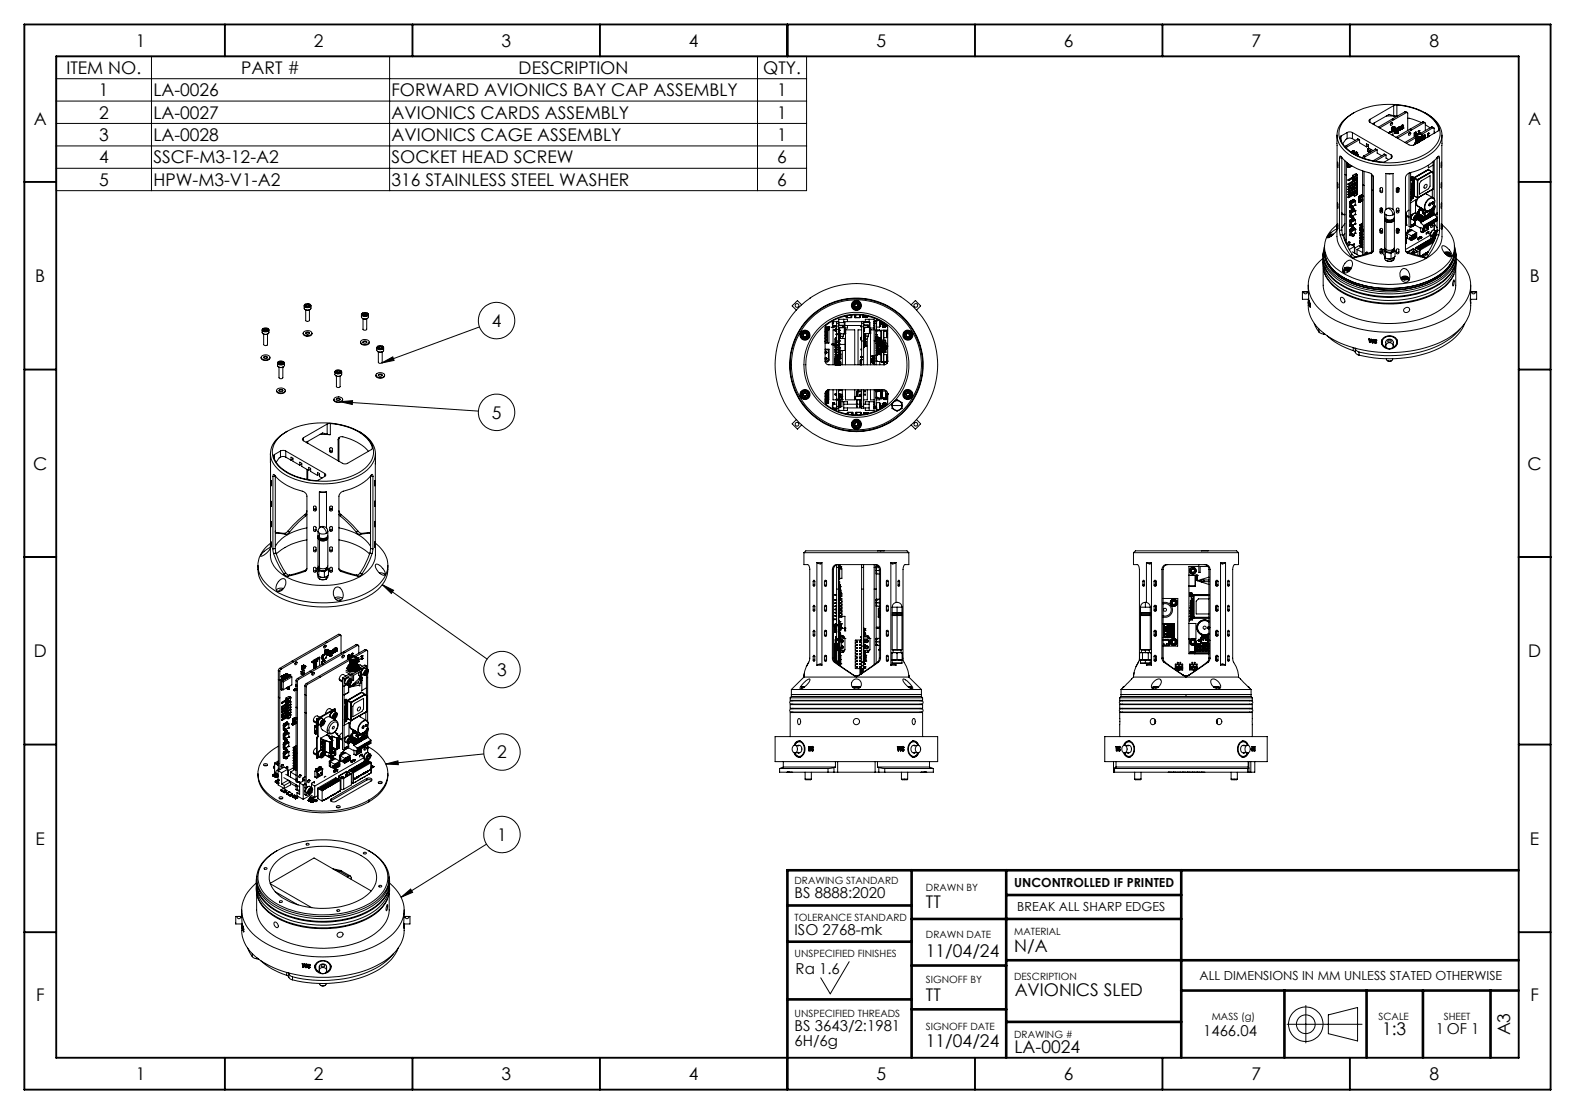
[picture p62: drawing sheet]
<svg xmlns="http://www.w3.org/2000/svg" width="420mm" height="297mm" viewBox="0 0 420 297" stroke-linecap="round" stroke-linejoin="round" font-family="sans-serif">
<defs><g id="words">
<g font-size="4.7">
<text x="36.2" y="12.4">1</text>
<text x="83.7" y="12.4">2</text>
<text x="133.7" y="12.4">3</text>
<text x="183.7" y="12.4">4</text>
<text x="233.7" y="12.4">5</text>
<text x="283.7" y="12.4">6</text>
<text x="333.7" y="12.4">7</text>
<text x="381.2" y="12.4">8</text>
<text x="17.7" y="19.7">ITEM NO.</text>
<text x="64.3" y="19.7">PART #</text>
<text x="138.3" y="19.7">DESCRIPTION</text>
<text x="203.5" y="19.7">QTY.</text>
<text x="26.4" y="25.6">1</text>
<text x="40.9" y="25.6">LA-0026</text>
<text x="104.4" y="25.6">FORWARD AVIONICS BAY CAP ASSEMBLY</text>
<text x="207.3" y="25.6">1</text>
<text x="9" y="33.4">A</text>
<text x="26.4" y="31.6">2</text>
<text x="40.9" y="31.6">LA-0027</text>
<text x="104.4" y="31.6">AVIONICS CARDS ASSEMBLY</text>
<text x="207.3" y="31.6">1</text>
<text x="407.5" y="33.4">A</text>
<text x="26.4" y="37.6">3</text>
<text x="40.9" y="37.6">LA-0028</text>
<text x="104.4" y="37.6">AVIONICS CAGE ASSEMBLY</text>
<text x="207.3" y="37.6">1</text>
<text x="26.4" y="43.5">4</text>
<text x="40.9" y="43.5">SSCF-M3-12-A2</text>
<text x="104.4" y="43.5">SOCKET HEAD SCREW</text>
<text x="207.3" y="43.5">6</text>
<text x="26.4" y="49.5">5</text>
<text x="40.9" y="49.5">HPW-M3-V1-A2</text>
<text x="104.4" y="49.5">316 STAINLESS STEEL WASHER</text>
<text x="207.3" y="49.5">6</text>
<text x="9.4" y="75.2">B</text>
<text x="407.9" y="75.2">B</text>
<text x="131.1" y="87.2">4</text>
<text x="131.1" y="111.6">5</text>
<text x="8.9" y="125.2">C</text>
<text x="407.4" y="125.2">C</text>
<text x="9" y="175.2">D</text>
<text x="407.5" y="175.2">D</text>
<text x="132.6" y="180.2">3</text>
<text x="132.6" y="202.2">2</text>
<text x="9.5" y="225.2">E</text>
<text x="132.6" y="224.2">1</text>
<text x="408" y="225.2">E</text>
<text x="246.9" y="242.1">TT</text>
<text x="246.9" y="255">11/04/24</text>
<text x="270.4" y="253.9">N/A</text>
<text x="9.6" y="266.9">F</text>
<text x="246.9" y="266.8">TT</text>
<text x="270.6" y="265.7">AVIONICS SLED</text>
<text x="408.1" y="266.9">F</text>
<text x="368.5" y="275.9">1:3</text>
<text x="246.9" y="279.2">11/04/24</text>
<text x="270.5" y="280.7">LA-0024</text>
<text x="402.7" y="276.1" transform="rotate(-90 402.7 276.1)">A3</text>
<text x="36.2" y="287.9">1</text>
<text x="83.7" y="287.9">2</text>
<text x="133.7" y="287.9">3</text>
<text x="183.7" y="287.9">4</text>
<text x="233.7" y="287.9">5</text>
<text x="283.7" y="287.9">6</text>
<text x="333.7" y="287.9">7</text>
<text x="381.2" y="287.9">8</text>
</g>
<g font-size="4">
<text x="211.9" y="239.4">BS 8888:2020</text>
<text x="211.9" y="249.2">ISO 2768-mk</text>
<text x="212.2" y="259.8">Ra 1.6</text>
<text x="211.9" y="274.9">BS 3643/2:1981</text>
<text x="382.9" y="275.7">1 OF 1</text>
<text x="211.9" y="278.9">6H/6g</text>
<text x="320.8" y="276.2">1466.04</text>
</g>
<g font-size="3.3">
<text x="270.4" y="236.5">UNCONTROLLED IF PRINTED</text>
<text x="271.3" y="242.9">BREAK ALL SHARP EDGES</text>
<text x="319.9" y="261.3">ALL DIMENSIONS IN MM UNLESS STATED OTHERWISE</text>
</g>
<g font-size="2.7">
<text x="211.9" y="235.7">DRAWING STANDARD</text>
<text x="246.9" y="237.6">DRAWN BY</text>
<text x="211.9" y="245.5">TOLERANCE STANDARD</text>
<text x="246.9" y="250.2">DRAWN DATE</text>
<text x="270.4" y="249.2">MATERIAL</text>
<text x="211.9" y="255">UNSPECIFIED FINISHES</text>
<text x="246.9" y="262.2">SIGNOFF BY</text>
<text x="270.4" y="261.3">DESCRIPTION</text>
<text x="211.9" y="271.2">UNSPECIFIED THREADS</text>
<text x="246.9" y="274.5">SIGNOFF DATE</text>
<text x="323.1" y="271.9">MASS (g)</text>
<text x="367.6" y="271.9">SCALE</text>
<text x="385" y="271.9">SHEET</text>
<text x="270.4" y="276.7">DRAWING #</text>
</g>
</g></defs>
<g fill="none" stroke="#000" stroke-width=".27">
<path d="M15 15h200.1v35.8h-200.1zM40.4 15v35.8M103.9 15v35.8M202 15v35.8M15 21h200.1M15 26.9h200.1M15 32.9h200.1M15 38.9h200.1M356.5 36v27.1a7.1 7.1 0 0 0 4.1 5.7M357.6 36.3l-.2 .2a5.9 5.9 0 0 0 3.3 4.3 13.8 13.8 0 0 0 8.6 2.3l1.7-.9M357.6 36.3v1.3M358.9 31.6a18.5 18.5 0 0 1 14.6-3.6 13.5 13.5 0 0 1 9.7 5 5.1 5.1 0 0 1-1.4 6.9 19.6 19.6 0 0 1-16.9 2.8 10 10 0 0 1-7.7-6 5.2 5.2 0 0 1 1.7-5.1z"/>
<path d="M359 38.8l-.3 .4M359 38.8l.4 .2M359.2 35.3l.5-.1 .9 .1M359.2 37l.7-.2 .7 .2M359.2 35.3l-1.6 1M359.2 35.3v1.7M359.2 37l-1.1 1.3M359.4 39l-.4 .5M360.6 35.3l10.4 6M360.6 37l.8 .4M360.6 35.3v1.7M361 30.1a7.2 7.2 0 0 0-4.4 6.2 7.6 7.6 0 0 0 4.6 5.8 22 22 0 0 0 19.6-.6 6 6 0 0 0 3.3-7.4 8.9 8.9 0 0 0-4-4"/>
<path d="M362 37.1l.5 .1M362.1 37l-3.1 1.8M362.5 37.2l-3.1 1.8M362.5 37.2v.9l1.9 1.1M364.4 39.2v-.9l.5 .3v.8l1.2 .7M364.7 39.7l.1 .1M364.7 39.7v.7l.1 .1M364.8 38.9l.1 .1M364.8 39l.1 .1M364.8 39.8v.7M364.9 39h.1M364.9 39.1h.1"/>
<path d="M364.9 39h-.1M364.9 38.8l-.5 .4M365 39.9h.1M364.9 39.9h.1M365 39.8l-.1 .1M365 39.5l-.3 .2M365.2 39.6l-.4 .2M365.3 32.6l10.9 6.2 .8-.1 6.5-3.8 .2-.4M365.3 31.8a.43 .43 0 0 0-.2 .4 .43 .43 0 0 0 .2 .4M365.3 31.8v.8M365.5 39.8v.3l-.7 .4M366.3 32.9v.3"/>
<path d="M366.5 32.8v.5M366.7 39.8l.5 .2v.8l1.3 .7M366.9 39.8l-3.2 1.8M367.2 40l-3.1 1.8M369.7 30.9l2.8 .1M370.3 35.4l.2 .1M370.3 35.4v.1M370.5 35.5v.1M370.5 35.3h.1M370.6 35.3h.1M370.6 35.2h.1M370.7 35.2h.1"/>
<path d="M370.8 35.2h.1M370.8 35.2h-.2M370.9 35.1h.1M370.9 35.1l-.2 .1M370.9 35.1h-.1M371 35.1h.1M371 35h.1M371 32.8l-.2 .3M371 35.1h-.1M371.1 32.7h.1a.42 .42 0 0 1 .1 .5 .42 .42 0 0 1-.5 .2zM371.1 34l.1 .2M371.1 34h.1"/>
<path d="M371.1 34.7h.1M371.1 34.6h.1M371.1 34.5h.1M371.1 34.3h.1M371.1 34.3v.2M371.1 34.6v.1M371.1 34l.1 .1M371.1 34.3l.1 .1M371.1 34.6l.1 .1M371.1 34.7l.1 .1M371.1 32.7l.3 .2M371.2 34.1h.1"/>
<path d="M371.2 34.2h.1M371.2 34.7h.1M371.2 34.8h.1M371.2 34.4h.1M371.2 34.5h.1M371.2 34.1v.1M371.2 34.4v.1M371.2 34.7v.1M371.2 34.6h.1M371.2 34.6v.2M371.2 34.6v.1M371.2 33.9h.1"/>
<path d="M371.2 33.9l-.1 .1M371.2 34.5l-.1 .1M371.2 34.2l-.1 .1M371.2 34.5l.1 .1M371.2 33.9l.1 .1M371.2 34.2l.1 .1M371.3 33.9h.1M371.3 34.5h.1M371.3 34.2h.1M371.3 33.9h-.1M371.3 34.2h-.1M371.3 33.9l.1 .1"/>
<path d="M371.3 31.7l.4 .2M371.3 31.7l-3.7 2.2M371.3 34.2l.1 .1M371.3 35.9v.1M371.3 34.1h.1M371.3 34h.1M371.3 34.6h.1M371.3 34.7h.1M371.3 34.3h.1M371.3 34.4h.1M371.3 34.1l-.1 .1M371.3 34v.1"/>
<path d="M371.3 34.3v.1M371.3 34.6v.1M371.3 34l-.1 .1M371.3 34.7l-.1 .1M371.4 34.4h-.1M371.4 34h.1M371.4 34.5l-.1 .1M371.4 34.5h.1M371.4 34.7h.1M371.4 34.3h.1M371.4 34.4h.1M371.4 34.7l-.2 .1"/>
<path d="M371.4 34.4l-.2 .1M371.4 34v.1M371.4 34.3v.1M371.4 34.5v.2M371.4 34.1h.1M371.4 34.5l-.2 .1M371.4 34.3l-.2 .1M371.4 35l-1.1 .4M371.4 35v1.1M371.4 35l-.9 .5M371.6 33.9h.1M371.6 33.9h.2"/>
<path d="M371.6 34.1h.1M371.6 33.9v.2M371.6 34.1l.1 .1M371.7 30.9l.8 .1M371.7 34.7l.1 .2M371.7 34.7h.1M371.7 28.1l-6.4 3.7M371.7 30.9l-1.3-.4-4.4 2.5M371.7 28.1v2.8M371.7 34.7l.1 .1M371.7 33.9h.1M371.7 34.2h.1"/>
<path d="M371.7 33.9v.3M371.7 31.9l-3.8 2.2M371.8 34.8h.1M371.8 34.9h.1M371.8 34.8v.1M371.8 34.1h-.1M371.8 34.1h.1M371.8 33.9h.1M371.8 34.7h.1M371.8 34.6h.1M371.8 33.9v.2M371.8 34.7v.2"/>
<path d="M371.8 33.9h-.1M371.8 34.1l-.1 .1M371.9 35.1h.1M371.9 35.3h.1M371.9 35.4h.1M371.9 34.6h.1M371.9 35.1v.3M371.9 34.6l-.2 .1M371.9 35.1l.1 .1M371.9 35.3l.1 .1M371.9 34.6l.1 .1M371.9 34.8h.1"/>
<path d="M372 35h.1M372 35.2h.1M372 35.4h.1M372 34.7h.1M372 34.8h.1M372 34.6v.1M372 34.7l-.2 .1M372 34.8l-.2 .1M372 35.2v.2M372 35l-.1 .1M372 35l.1 .1M372 34.6v.2"/>
<path d="M372.1 35.1h.1M372.1 35.3h.1M372.1 35.4h.1M372.1 35.1v.3M372.1 35.1l-.1 .1M372.1 35.3l-.1 .1M372.1 35.4h-.1M372.3 35.1h.1M372.3 34.4h.1M372.3 34.3h.1M372.3 35.5h.1M372.3 35.4h.1"/>
<path d="M372.3 34.9h.1M372.3 34.7h.1M372.3 34.3v.1M372.3 34.7v.2M372.3 35.1v.1M372.3 35.4v.1M372.4 35.2h.1M372.4 34.7h.1M372.4 34.4l.1 .1M372.4 35.1h.1M372.4 34.3l.1 .1M372.4 34.9h.1"/>
<path d="M372.4 35.5l.1 .1M372.4 35.4h.1M372.4 34.7l.1 .1M372.4 35h.1M372.4 34.3h.1M372.4 35.3h.1M372.4 35v.1M372.4 35.3v.1M372.5 35.1h.1M372.5 35.2h.1M372.5 34.4h.1M372.5 34.5h.1"/>
<path d="M372.5 35.5h.1M372.5 35.6h.1M372.5 34.8h.1M372.5 34.9h.1M372.5 28a14.5 14.5 0 0 1 10.3 4.6l.9 1.9M372.5 28l-.8 .1M372.5 35.4h.1M372.5 34.7v.1M372.5 28v3M372.5 34.4v.1M372.5 34.8v.1M372.5 35.1v.1"/>
<path d="M372.5 35.4v.2M372.5 35.4v.1M372.5 35h.1M372.5 34.2h.1M372.5 35.3h.1M372.5 34.6h.1M372.5 35h-.1M372.5 34.2l-.1 .1M372.5 35.3h-.1M372.5 34.6l-.1 .1M372.5 34.6l.1 .1M372.5 34.2h.2"/>
<path d="M372.5 34.2l.1 .1M372.5 35.3l-.1 .1M372.6 34.9h.1M372.6 34.2h.1M372.6 35.2h.1M372.6 34.6h.1M372.6 34.9l-.1 .1M372.6 35.2l-.1 .1M372.6 34.6h-.1M372.6 34.9l.1 .1M372.6 35.2l.1 .1M372.6 35.1h.1"/>
<path d="M372.6 35h.1M372.6 34.3h.1M372.6 34.4h.1M372.6 35.3h.1M372.6 35.5h.1M372.6 34.7h.1M372.6 34.8h.1M372.6 34.3l-.1 .1M372.6 35.1l-.1 .1M372.6 34.4l-.1 .1M372.6 35.5l-.1 .1M372.6 34.8l-.1 .1"/>
<path d="M372.6 35l-.1 .1M372.6 35v.1M372.6 35.3l-.1 .1M372.6 34.7h-.1M372.6 34.7l-.1 .1M372.7 35h.1M372.7 35.1h.1M372.7 34.4h.1M372.7 34.4h-.1M372.7 34.2l-.1 .2M372.7 34.6l-.1 .2M372.7 35.3l-.1 .2"/>
<path d="M372.7 34.2l-.1 .1M373 34.5h.1M373 34.7h.1M373 34.5v.2M373 34.5l.1 .1M373 34.7l.1 .1M373.1 33.9l.1 .2M373.1 33.9h.1M373.1 33.9l.1 .1M373.1 34.5h.1M373.1 34.6h.1M373.1 34.4h.1"/>
<path d="M373.1 34.7h.1M373.1 34.8h.1M373.1 34.4l-.1 .1M373.1 34.5v.3M373.1 34.4l.1 .1M373.2 34h.1M373.2 34.1h.1M373.2 34v.1M373.2 33.9h.1M373.2 34.5h.1M373.2 34.7h.1M373.2 33.9v.1"/>
<path d="M373.2 34.5v.2M373.2 34.5l-.1 .1M373.2 34.7l-.1 .1M373.2 34.5h-.1M373.2 33.8h.1M373.2 33.8l-.1 .1M373.2 33.9v.2M373.2 33.8l.1 .1M373.3 33.8h.1M373.3 33.8h-.1M373.3 33.9h.1M373.3 34h.1"/>
<path d="M373.3 34h-.1M373.3 33.9v.1M373.3 33.9h-.1M373.4 33.8l-.1 .1M373.4 33.8h.1M373.4 34h.1M373.4 33.8l-.2 .2M373.4 33.8v.2M373.5 34.2h.1M373.5 34.3h.1M373.5 34.4h.1M373.5 34.5h.1"/>
<path d="M373.5 34.2v.3M373.5 34.2l.1 .1M373.5 34.4l.1 .1M373.6 34.3h.1M373.6 34.1h.1M373.6 34.5h.1M373.6 34.1l-.1 .1M373.6 34.1l.1 .1M373.6 34.3v.2M373.7 34.2h.1M373.7 34.3h.1M373.7 34.4h.1"/>
<path d="M373.7 34.5h.1M373.7 34.2v.3M373.7 34.2l-.1 .1M373.7 34.3h-.1M373.7 34.4l-.1 .1M373.7 34.5h-.1M373.7 33.7h.1M373.7 33.5h.1M373.7 33.5v.2M373.7 33.5l.1 .1M373.8 33.5h.1M373.8 33.5h-.1"/>
<path d="M373.8 33.7h.1M373.9 33.5l-.1 .1M373.9 33.5h.1M373.9 33.7h.1M373.9 33.7h-.1M373.9 33.5l-.1 .2M373.9 33.4h.1M373.9 33.9h.1M373.9 34h.1M373.9 34.1h.1M373.9 34.2h.1M373.9 33.4l-.1 .1"/>
<path d="M373.9 33.9v.3M373.9 33.4l.1 .1M373.9 34.2l.1 .1M373.9 33.9l.1 .1M373.9 34.1l.1 .1M373.9 33.4h.2M374 33.5h.1M374 33.6h.1M374 34h.1M374 33.9h.1M374 34.2h.1M374 34.3h.1"/>
<path d="M374 33.6l-.2 .1M374 33.5l-.2 .1M374 33.5v.1M374 34v.3M374 33.9h-.1M374 33.6l-.1 .1M374.1 33.4h.1M374.1 33.6h.1M374.1 33.6h-.1M374.1 33.4l-.1 .1M374.1 33.4v.2M374.1 33.9h.1"/>
<path d="M374.1 34h.1M374.1 34.1h.1M374.1 34.2h.1M374.1 33.9v.3M374.1 33.9l-.1 .1M374.1 34.2l-.1 .1M374.1 34h-.1M374.1 34.1l-.1 .1M374.6 29.8l.7 .2M374.6 29.8l.4 .2M374.6 29.8l-3.3 1.9M375 30l.4 .1v4.7"/>
<path d="M375 30l-3.3 1.9M375.4 31.5l1.4 .3 2.3 .9M375.8 35.4l-.2 .4M375.9 35.3h.1a.42 .42 0 0 1 .1 .5 .42 .42 0 0 1-.5 .2zM375.9 35.3l.3 .2M376 34.4l.4 .3M376 34.4l-3.7 2.2M376.4 34.7l-3.8 2.1M377 38.7h.1M377.1 35.5l.2 .4M377.1 36l.2 .4M377.1 35.5l.2 .1"/>
<path d="M377.1 36l.2 .1M377.2 35.4l-.1 .1M377.2 35.4l.1 .1M377.2 36h-.1M377.2 36l.1 .1M377.2 38.2l.1 .3M377.2 38.2l.2 .2M377.3 35.6v.3M377.3 36.1v.3M377.3 35.5v.4M377.3 35.5v.1M377.3 36.4h.1"/>
<path d="M377.3 36.1h.1M377.4 37.8l-.2 .4M377.5 35.8h.1M377.5 35.8h.2M377.5 35.2l.2 .1M377.5 35.2l.1 .1M377.5 35.2v.1M377.5 35.3l-.3 .1M377.5 35.8l.1 .1M377.6 37.7l-.1 .7M377.6 35.7h.1M377.6 36.2h.1"/>
<path d="M377.6 36.4l.3 .5M377.6 36.5a1.14 1.14 0 0 0 1.1 .6 1.14 1.14 0 0 0 1-.6M377.6 36.6a1.14 1.14 0 0 0 1.1 .6 1.14 1.14 0 0 0 1-.6M377.6 36.7l.3 .4M377.6 36.8l.3 .4M377.6 37l.3 .4M377.6 37l.3 .5M377.6 37.1l.3 .5M377.6 37.2l.3 .4M377.6 37.2l.3 .5M377.6 37.3l.3 .5M377.6 37.4l.3 .4"/>
<path d="M377.6 37.5l.6 .5-.4-.2M377.6 37.5l.5 .5-.3-.1M377.6 37.6l.3 .4M377.6 37.7l.3 .4M377.6 37.7l.3 .5M377.6 37.8l.2 .3M377.6 37.8l.2 .4M377.6 37.9l.2 .3M377.6 38l.1 .3M377.6 38.1l.1 .2M377.6 35.3v.4M377.6 35.9v.3"/>
<path d="M377.6 35.3l-.3 .2M377.6 35.7l-.4 .3M377.6 36.2l-.3 .2M377.6 35.9l-.3 .2M377.7 37.5l.7 .3M377.7 36.7a1.28 1.28 0 0 0 1.9 .1M377.7 35.8l-.1 .4M377.7 35.3l-.1 .4M377.7 35.3h-.1M377.7 35.8l-.1 .1M377.7 36.2l-3.1 1.8M377.8 37.4l1 .2-.9-.1"/>
<path d="M377.8 37.7l.5 .2M377.8 37a1.45 1.45 0 0 0 1.6 0M377.8 36.2l.2 .6M377.8 38h.1M377.8 37.2l.6 .3h.7M377.8 37.1l.8 .3 1-.3-.9 .4-.8-.3M377.8 37.1l.7 .2 .9-.2M377.8 36.8a1.36 1.36 0 0 0 1.7 0M377.8 36.1a.57 .57 0 0 0 0 .6 .57 .57 0 0 0 .6 .3l.8-.1 .4-.4M377.9 38l.1 .1M377.9 37.7l.3 .3-.3-.2M377.9 37.4l1 .2"/>
<path d="M377.9 37.1l-.3-.4-2.6 1.5M377.9 37.1l.8 .2a.94 .94 0 0 0 1-.6 1.22 1.22 0 0 1-1.8 .5M377.9 37.3l-.3-.4 .3 .5M377.9 37.4l.8 .1 .5-.1M377.9 37.4l1.1 .1M377.9 37.6l.8 .1-.9-.3 .7 .4-.6-.2M377.9 37.7l.6 .1M377.9 37.8l.5 .1M377.9 37.1h.1M377.9 37.2h.1M377.9 37.3h.1M377.9 37.4h.1"/>
<path d="M377.9 37.5h.1M377.9 37.6h.1M377.9 37.7h.1M377.9 37.8h.1M377.9 38h.1M377.9 38.1h.1M377.9 36.9v.1M377.9 37.8v.2M378 35.9l-.2 .4 .2 .3M378 36.6v.2M378.1 35.8l-.1 .1M378.1 36.5l-.1 .1"/>
<path d="M378.1 36.1a.63 .63 0 0 1 .7-.3 .63 .63 0 0 1 .4 .5 .63 .63 0 0 1-.6 .3 .63 .63 0 0 1-.5-.5zM378.2 35h.1M378.2 35.1h.1M378.2 35v.1M378.2 35.5v.2M378.2 35.5h.1M378.2 35l.1 .1M378.2 35.5l.1 .2M378.2 35.7h.1M378.3 35.5h.1M378.3 35.4h.1M378.4 34.9h-.1"/>
<path d="M378.4 34.8l.1 .1M378.4 35.3l.1 .1M378.5 35.4h.1M378.5 34.9h.1M378.5 35.4l-.3 .1M378.5 34.9l-.3 .1M378.5 35.4l-.2 .3M378.5 35.4l-.2 .2M378.5 34.9l-.2 .2M378.5 34.9l-.2 .1M379.1 35.9v.6h-.8M379.3 35.8l.2 .2a.84 .84 0 0 1-.6 .8 .84 .84 0 0 1-.9-.2"/>
<path d="M379.3 35.8l.1 .2a.79 .79 0 0 1-.4 .7 .79 .79 0 0 1-.9-.2M379.3 35.8l-.6-.1-.7 .2-.2 .3 .3 .3M379.3 37.3h.1M379.4 32.5l.6 .2M379.4 32.5l.3 .2M379.4 32.5l-3.4 1.9M379.6 36.2a.95 .95 0 0 1-1.6 .6M379.6 36.5l-.1-.4 .2 .3a1.21 1.21 0 0 1-1.8 .5M379.6 37.1l-.1 .1M379.6 36.8a1.3 1.3 0 0 1-1.8 .1M379.6 36.5a1.18 1.18 0 0 1-1.9-.1l.2 .5M379.7 36.7a1.28 1.28 0 0 1-1.8 .4"/>
<path d="M379.7 36.4a1.25 1.25 0 0 1-1.8 .5M379.7 37l-.1 .2M379.7 37v.1M379.7 32.7l.4 .1v2M379.7 36.9l-.2 .3M379.7 32.7l-3.3 2M379.7 36.3h-.1M379.7 36.3v.4M379.7 36.9v.2M379.9 36.7l-.2 .1a1.25 1.25 0 0 1-1.8 .5M379.9 36.1h.1M379.9 36.1l-.3 .1 .1 .1"/>
<path d="M379.9 36.7h.1M379.9 36.1h.2M379.9 36.7h.2M379.9 36.7l.1 .1M380 36.1v.4M380 36.8v.1M380 36.4l-.3 .2M380 36.1l-.3 .2M380 36.8l-.3 .1M380.1 33.2l1.3 .9M380.1 36.1l-.1 .4M380.1 36.7v.2"/>
<path d="M380.1 36.7l-.1 .1M380.1 36.1h-.1M380.7 35.6l.1 .1M380.7 35.8h.1M380.7 36.3h.1M380.7 36.4l.1 .1M380.8 35.7h.1M380.8 36.3h.1M380.8 35.8h.1M380.8 35.7v.1M380.8 36.3v.1M380.8 36.3v.2"/>
<path d="M380.8 35.6h.1M380.8 36.2h.1M380.9 36.2h.1M380.9 35.6h.1M381 35.5h.1M381 36.2h.1M381 35.5v.1M381 35.6l-.2 .1M381 36.2l-.2 .1M381 35.6l-.2 .2M381 36.2l-.2 .3M381.7 33.9l.6 .2"/>
<path d="M381.7 33.9l-3.1 1.8M381.7 33.9l.4 .2M382.1 34.1h.3v1.4M382.1 34.1l-2.9 1.7M382.4 35.2l.3 .2M383.7 34.5v.1M384.5 36v25.1v-1.1M15 44.9h200.1M356.6 60v1.1a4.4 4.4 0 0 0-2.7 2.3 4.3 4.3 0 0 0 2.6-2.1M356.6 59.9a6.9 6.9 0 0 0-2.6 9 15.2 15.2 0 0 0 10 6.2 26.7 26.7 0 0 0 19.6-2.7 7.4 7.4 0 0 0 4-8.2l-1-2.1-2.1-2.2M356.7 43.4v-.2v1.5v-.5M356.7 59.7v-.2v1.5v-.5"/>
<path d="M356.7 54.2v-.1v1.5v-.6M356.7 48.8v-.2v1.5v-.5M356.7 43.4v.8M356.7 48.8v.8M356.7 54.2v.8M356.7 59.7v.8M356.7 54.2h.1M356.7 43.4h.1M356.7 44.2h.1M356.7 48.8h.1M356.7 49.6h.1M356.7 55h.1"/>
<path d="M356.7 59.7h.1M357.2 42.2l.2-.6a13.9 13.9 0 0 0 8 4.6 1.34 1.34 0 0 1 .9 1.2v19.3l-.3 .6-.3 .2M357.2 42.2v19.3M357.2 42.2l.6-.2v19.3M357.8 56.7l.1 .4 .7 .2M357.9 57.1h.7M358.6 59.6l-.8 1.1M358.6 46.5l.4 .2M358.6 42.9v21.3M359 43.2v21.8M359.3 43.4v1.1l.2 .1M359.5 43.6v1"/>
<path d="M359.5 44.6h.1M359.5 49.2h.1M359.5 49.9h.1M359.5 50.5h.1M359.5 51.3h.1M359.5 48.1h.1M359.5 51.9h.1M359.5 52.6h.1M359.5 52.5h.2M359.5 49.1h.1M359.5 47.9v.2M359.5 49v.2"/>
<path d="M359.5 49.7v.2M359.5 50.4v.1M359.5 51.1v.2M359.5 51.7v.2M359.5 52.5v.1M359.5 49l.2 .1M359.5 49.2h.2M359.5 49.9h.2M359.5 49.8h.1M359.5 49.7l.2 .1M359.5 50.5l.2 .2M359.5 50.4l.2 .1"/>
<path d="M359.5 50.5l.1 .1M359.5 51.1l.1 .1M359.5 51.1h.2M359.5 51.3h.2M359.5 51.7l.2 .2M359.5 51.9l.1 .1M359.5 51.9l.2 .1M359.5 52.6l.2 .1M359.5 52.5l.1 .1M359.5 48h.1M359.5 47.9l.2 .1M359.5 48.1l.2 .1"/>
<path d="M359.5 44.3l.4 .3M359.6 44.6h-.1M359.6 48v.1M359.6 49.1v.1M359.6 49.8v.1M359.6 50.5v.1M359.6 51.2v.1M359.6 51.9v.1M359.6 52.6v.1M359.6 50.6l.1 .1M359.6 52h.1M359.6 48.1l.1 .1"/>
<path d="M359.6 44.4l.1 .1M359.7 49.1h-.1M359.7 49.1v.1M359.7 49.8v.1M359.7 50.5v.2M359.7 51.1v.2M359.7 51.9v.1M359.7 52.5v.2M359.7 49.8h-.1M359.7 50.5h-.1M359.7 51.1l-.1 .1M359.7 51.9h-.1"/>
<path d="M359.7 52.5l-.1 .1M359.7 44.4l-.1 .2M359.7 48v.2M359.7 48h-.1M359.7 44.5h.1M359.7 44.4v.1M359.9 59.1l.2 .1M359.9 59.1v.9l.2 .1M359.9 54.1l.2 .1M359.9 54.1l.2 1.1M359.9 56.6l.2 .1M359.9 56.6v.9l.2 .2"/>
<path d="M359.9 43.9v.7M360 58.7l.2 .3M360 59.1h.2M360 53.8v.1M360 54.1h.1M360 56.2v.2M360 56.5l.2 .1M360 53.7v.1M360 55.2v.2M360 58.7h.1M360 59.1h-.1M360 54.1h-.1"/>
<path d="M360 55.3v.1M360 56.2h.1M360 56.5l-.1 .1M360 55.3h.1M360 58.8h.1M360 55.2h.1M360 56.3v.1M360 57.7v.2M360 56.2v.1M360 58.7v.1M360 58.8l.2 .1M360 57.7l.2 .1"/>
<path d="M360 53.9l.2 .1M360 55.3h.2M360 55.2l.2 .1M360 56.4l.2 .1M360 56.4h.2M360 57.7h.2M360.1 54.2l.1 .1M360.1 55.2h.1M360.1 55.2h-.1M360.1 57.6l-.1 .1M360.1 54.2v1M360.1 59.2h.1"/>
<path d="M360.1 58.8h.1M360.1 54.1l.1 .1M360.1 53.8h.1M360.1 55.3h.1M360.1 56.7h.1M360.1 57.7h.1M360.1 56.3h.1M360.1 55.3l-.1 .1M360.1 53.7v.1M360.1 56.2v.1M360.1 56.7v1M360.1 57.8h.1"/>
<path d="M360.1 58.7v.1M360.1 59.2l.1 1M360.1 58.7h-.1M360.1 58.8h-.1M360.1 58.9l-.1 .2M360.1 54.1v.1M360.1 53.7h-.1M360.1 53.7l-.1 .1M360.1 53.8h-.1M360.1 54l-.1 .1M360.1 56.2h-.1M360.1 56.3h-.1"/>
<path d="M360.1 56.5h-.1M360.1 57.8l-.1 .1M360.1 57.7h-.1M360.2 58.9v.1M360.2 59.2l.2 .1M360.2 59.2h.1M360.2 54v.1M360.2 54.3h.2M360.2 55.2h.2M360.2 54.3h.1M360.2 55.2h.1M360.2 55.3h.1"/>
<path d="M360.2 56.5h.1M360.2 56.4v.1M360.2 56.7l.2 .1M360.2 57.7h.2M360.2 56.6v.1M360.2 56.7h.1M360.2 57.7h.1M360.2 54.3v1M360.2 58.8h-.2M360.2 58.8h.1M360.2 54.1h.1M360.2 53.8l-.2 .1"/>
<path d="M360.2 53.8l.1 .1M360.2 54.1h-.1M360.2 56.6l-.1 .1M360.2 56.3l-.2 .1M360.2 56.3l.1 .1M360.2 54.2l.2 .1M360.2 54.2h.1M360.2 55.2l.2 .1M360.2 55.2v.1M360.2 56.5v.2M360.2 57.7v.1M360.2 59v.2"/>
<path d="M360.2 59.1l-.1 .1M360.2 54.2v.1M360.2 56.6h.1M360.2 59.1h.1M360.2 57.8h.1M360.2 59.1v.1M360.2 54.1v.1M360.3 58.8v.2M360.3 53.9l-.1 .2M360.3 53.9v.1M360.3 53.5v.3M360.3 56.4v.1"/>
<path d="M360.3 58.8l-.1 .1M360.3 53.5v.1M360.3 56.4h-.1M360.3 58.5l.2 .3M360.3 56l.1 .2M360.3 55.3h-.1M360.3 58.5v.1M360.3 56v.1M360.3 55.2l-.1 .1M360.3 58.6l.2 .1M360.3 53.7h.1M360.3 55.2v.1"/>
<path d="M360.3 56.6h.1M360.3 56.2h.1M360.3 57.7l-.1 .1M360.3 55.4h.1M360.3 53.6v.1M360.3 54v.1M360.3 55.4v.2M360.3 56.1v.1M360.3 56.5v.1M360.3 59v.1M360.3 59.1h-.1M360.3 59h-.1"/>
<path d="M360.3 58.6h.2M360.3 54.1h-.1M360.3 54l-.1 .1M360.3 53.8h.1M360.3 53.7l.1 .1M360.3 56.5h-.1M360.3 55.6h.1M360.4 58h.1M360.4 57.9h.1M360.4 54.3v1M360.4 56.8v.9M360.4 57.9v.1"/>
<path d="M360.4 59.3v.9M360.4 55.4l.1 .1M360.4 57.7h.1M360.4 56.2l.1 .1M360.4 58l.1 .1M360.4 57.9l.1 .1M360.4 55.6h.1M360.4 55.4h.1M360.4 59.3h.1M360.4 58.5h.1M360.4 56.8h.1M360.4 60l.2-.1z"/>
<path d="M360.4 58.6h.1M360.4 53.8l.1 .1M360.4 53.6v.1M360.4 56.1h.1M360.4 58.8l-.1 .1M360.4 53.5v.1M360.4 56v.1M360.4 58.5v.1M360.4 58.5h-.1M360.4 53.5h-.1M360.4 53.5l-.1 .1M360.4 53.8l-.1 .1"/>
<path d="M360.4 53.7h-.1M360.4 53.7h.1M360.4 53.6l-.1 .1M360.4 56.3l-.1 .1M360.4 56l-.1 .1M360.4 56.1l-.1 .1M360.4 56h-.1M360.5 58.8v.1M360.5 58.7v.2M360.5 55v.1zM360.5 56.3v.1M360.5 40.7h.1"/>
<path d="M360.5 58h.1M360.5 58.1h.1M360.5 55.5h.1M360.5 55.6h.1M360.5 58.9l-.2 .1M360.5 58.9h.1M360.5 55.5v.1M360.5 58v.1M360.5 58.6v.1M360.5 53.9l-.2 .1h.2M360.5 53.9v.1M360.5 56.4l-.2 .1"/>
<path d="M360.5 56.1l-.1 .1M360.5 56.4h.1M360.5 56.1v.1M360.5 54l-.2 .1M360.5 44.2l-.6 .4M360.5 58.7l.1 .1M360.5 53.7l.1 .1M360.5 54.9l.1 .1M360.5 56.2l.1 .1M360.5 57.9h.1M360.5 57.8h.1M360.5 40.5h.1"/>
<path d="M360.5 40.4h.1M360.5 55.3h.1M360.5 55.3l-.1 .1M360.5 58.9l-.2 .2M360.5 40.4v.1M360.5 56.4v.1M360.5 57.9v.2M360.5 58.7h.1M360.5 53.7l-.1 .1M360.5 56.4l-.3 .3M360.5 56.5l-.2 .1M360.5 56.2v.1"/>
<path d="M360.5 40.5l.1 .1M360.5 55.3l.1 .1M360.6 40.7h.1M360.6 58.3v.3M360.6 59.9l-.1 .2M360.6 59.9h.1M360.6 53.5l.2 .2M360.6 55l-.2 .1M360.6 55h.1M360.6 55.8l.2 .3M360.6 57.4h.1M360.6 57.4l-.1 .2"/>
<path d="M360.6 57.8h.1M360.6 55.3h.1M360.6 57.8l-.2 .1M360.6 53.4v.1M360.6 57.4v.1M360.6 58.3v.1M360.6 57.8v.1M360.6 53.4h.1M360.6 55.8h.1M360.6 55.8v.1M360.6 53.5h.1M360.6 56.4h.1"/>
<path d="M360.6 57.7h.1M360.6 40.3h.1M360.6 57.7l-.1 .1M360.6 58.8l-.1 .1M360.6 53.8v.1M360.6 56.3v.1M360.6 58.8v.1M360.6 53.9l-.1 .1M360.6 53.8l-.1 .1M360.6 56.4l-.1 .1M360.6 56.3l-.1 .1M360.6 57.7v.1"/>
<path d="M360.6 57.7l.1 .1M360.6 40.3l.1 .1M360.6 58.5h.1M360.6 56h.1M360.6 40.4h.1M360.6 40.6h.1M360.6 55.4h.1M360.6 55.5h.1M360.6 55.5l-.1 .1M360.6 40.4v.2M360.6 55.9v.1M360.6 58.4v.1"/>
<path d="M360.6 58.6h.2M360.6 58.5l.2 .1M360.6 53.5l.2 .1M360.6 56l.2 .1M360.6 57.9h-.1M360.6 55.4l-.1 .1M360.7 57.9h.1M360.7 58h.1M360.7 55.3v.1M360.7 55.5h.1M360.7 58l-.2 .1M360.7 55.5h-.1"/>
<path d="M360.7 48.7v.3M360.7 49.4v.3M360.7 50.1v.3M360.7 50.8v.3M360.7 51.4v.4M360.7 55.4l-.1 .1M360.7 57.9v.1M360.7 53.3h.1M360.7 57.9l-.2 .1M360.7 55.3l-.1 .1M360.7 58.4l.1 .1M360.7 53.4h.1"/>
<path d="M360.7 55.9h.1M360.7 57.8h.1M360.7 40.4h.1M360.7 40.5h.1M360.7 47.8v.5M360.7 58.3l-.1 .1M360.7 58.6l-.1 .1M360.7 58.3h-.1M360.7 58.4l-.1 .1M360.7 40.4v.1M360.7 53.3v.1M360.7 55.8v.1"/>
<path d="M360.7 57.8v.2M360.7 58.3v.1M360.7 53.3l-.1 .1M360.7 53.6l-.1 .1M360.7 53.4l-.1 .1M360.7 56.1l-.1 .1M360.7 55.8l-.1 .1M360.7 47.8l.5 .3M360.7 57.8v.1M360.8 58.6v.1M360.8 53.7h.1M360.8 53.6v.1"/>
<path d="M360.8 56.1v.2M360.8 56.1l.1 .1M360.8 40.2h.1M360.8 40.2l-.3 .2M360.8 46.7l-.1 .5M360.8 58.5h-.2M360.8 58.5h.1M360.8 53.7v.1M360.8 53.8l-.2 .1M360.8 53.8h.1M360.8 53.5h-.2M360.8 53.5h.1"/>
<path d="M360.8 55.9l-.2 .1M360.8 55.9l.1 .1M360.8 46.7l.4 .3M360.8 40.2l.1 .1M360.8 58.7v.1M360.8 56.3h-.2M360.8 56.3h.1M360.8 58.8l-.5 .3M360.8 58.8h-.2M360.8 56.3l-.2 .1M360.8 52.1l.4 .2M360.8 47.5l.4 .2"/>
<path d="M360.8 40.4l.1 .1M360.9 58.5v.1M360.9 53.5v.2M360.9 53.2v.2M360.9 56v.2M360.9 40.3h.1M360.9 40.4h.1M360.9 40.4v.1M360.9 40.3l-.3 .1M360.9 40.4l-.3 .2M360.9 40.4l-.2 .1M360.9 58.5l-.1 .1"/>
<path d="M360.9 53.5l-.1 .1M360.9 53.2h.1M360.9 56l-.1 .1M360.9 58.2l.2 .3M360.9 55.7l.2 .2M360.9 40.3v.1M360.9 58.2h.1M360.9 55.7h.1M360.9 58.3h.1M360.9 53.8h.1M360.9 53.3v.1M360.9 56.2h.1"/>
<path d="M360.9 55.8h.1M360.9 58.7l-.1 .1M360.9 58.6l-.1 .1M360.9 53.2v.1M360.9 53.7v.1M360.9 55.7v.1M360.9 58.2v.1M360.9 58.6v.1M360.9 53.8h-.1M360.9 53.7h-.1M360.9 53.4l.1 .1M360.9 53.4h.1"/>
<path d="M360.9 56.2l-.3 .2M361 58.3l.1 .1M361 55.8l.1 .1M361 58.2l.1 .1M361 53.5l.1 .1M361 53.4l.1 .1M361 53.3h.1M361 55.7l.1 .1M361 51l-1.5 .7M361 58.4l-.1 .1M361 58.1l-.1 .1M361 58.2l-.1 .1"/>
<path d="M361 48.3v.2l-1.3 .7M361 49l-1.3 .9M361 49.7v.1l-1.3 .9M361 50.4v.1l-1.3 .8M361 51v.2l-1.3 .8M361 51.7v.2l-1.3 .8M361 53.2v.1M361 55.7h.1M361 58.1v.1M361 53.5h-.1M361 53.3h-.1M361 53.3l-.1 .1"/>
<path d="M361 53.3l.1 .1M361 53.2h-.1M361 55.7l-.1 .1M361 55.9l-.1 .1M361 55.7h-.1M361 48.3l-1.3 .8M361 48.3l-.1-.1-1.4 .8M361 49l-1.3 .8M361 49l-.1-.1-1.4 .8M361 50.4l-.1-.1-1.4 .8M361 49.7l-1.5 .7M361 51.7l-.1-.1-1.4 .9"/>
<path d="M361 49.7l-1.3 .8M361 50.4l-1.3 .7M361 51l-1.3 .9M361 51.7l-1.3 .8M361.1 58.5h.1M361.1 58.4v.1M361.1 55.9v.2M361.1 55.9v.1M361.1 58.3h-.1M361.1 58.6l-.2 .1 .2-.1M361.1 58.6h.1M361.1 47.2v.2l-1.4 .8"/>
<path d="M361.1 58.5v.1M361.1 58.3h.1M361.1 53.6l-.2 .1M361.1 53.6l-.2 .2M361.1 55.8h-.1M361.1 56.1l-.2 .1M361.1 56.1h.1M361.1 55.8h.1M361.1 47.2l-.2-.1-1.4 .8M361.1 47.2l-1.4 .8M361.1 40.8l-.1 .2M361.1 40.8h.1"/>
<path d="M361.1 53.5v.2M361.1 53.7l-.2 .1M361.1 47.7l-.4 .1M361.1 40.8l.2 .2M361.1 58.3l.1 .2M361.1 53.4l.1 .1M361.1 55.8l.1 .2M361.1 58.6l-.2 .1M361.1 56v.1M361.1 58.3v.1M361.1 53.4h-.1M361.1 55.8v.1"/>
<path d="M361.2 40.8h.1M361.2 40.8l.2 .1M361.2 40.8h-.1M361.2 58.6h.1M361.2 53.6h.1M361.2 58.5h-.1M361.2 58.5h.1M361.2 53.5v.1M361.2 56v.1M361.2 58.5v.1M361.2 53.6l-.1 .1M361.2 53.5h-.1"/>
<path d="M361.2 53.5l.1 .1M361.2 56.1l-.3 .1M361.2 56h-.1M361.2 56h.1M361.2 48.1l.1 .1M361.2 48.8l.1 .1M361.2 49.5h.1M361.2 49.5l.1 .1M361.2 50.2l.1 .1M361.2 50.9l.1 .1M361.2 51.6l.1 .1M361.2 47l.1 .1"/>
<path d="M361.2 58.6l.2 .1M361.2 53.6l.2 .1M361.2 56.1l.2 .1M361.2 58.5l-.1 .1M361.2 58.5l.1 .1M361.2 56.1h.1M361.2 56l.1 .1M361.3 53.6h.1M361.3 41l-.1 .1M361.3 54.7h.1M361.3 47.1l-.1 .6M361.3 48.2l-.1 .6"/>
<path d="M361.3 48.9v.6M361.3 49.6l-.1 .6M361.3 50.3l-.1 .6M361.3 51v.5M361.3 51.7l-.1 .6M361.3 51.5l-.1 .1M361.3 41h.1M361.3 57.2h.1M361.3 59.7h.1M361.3 56.1h.1M361.3 58.6h.1M361.4 40.9h.1"/>
<path d="M361.4 40.7l-.1 .1M361.4 40.9v.3M361.4 40.7l.2 .1M361.4 40.7h.1M361.4 53.7l-1 .6M361.4 53.7h.1M361.4 54.7l-1 .6M361.4 56.2h.1M361.4 54.7h.1M361.4 57.2l-1 .5M361.4 59.7h.1M361.4 54.7h-.1"/>
<path d="M361.4 53.7v1M361.4 56.2v1M361.4 58.7v1M361.4 58.7l-1 .6M361.4 59.7l-1 .5M361.4 56.2l-1 .6M361.4 57.2h-.1M361.4 59.7h-.1M361.6 40.8h.1M361.6 40.8l-.2 .1M361.6 40.8l-.2 .4M361.6 40.8v.2l.2-.1"/>
<path d="M361.6 40.6l-.1 .1M361.6 40.5v.1M361.6 40.6h.2M361.6 40.5l.3 .1M361.7 46.4l.2 .3M361.7 47.5l.3 .2-.1 .1M361.7 47.7l-.2-.2 .3 .3M361.7 46.4l-.2 .1 .2 .1M361.8 40.6h.1M361.8 40.6l-.2 .2M361.8 47.8l.1 .1M361.8 47.8l-.6 .3"/>
<path d="M361.8 49.2l-.6 .3M361.8 49.2h.1M361.8 49.2l.1 .1M361.8 51.2l-.6 .4M361.8 51.2h.1M361.8 51.2l.1 .1M361.8 46.7l.1 .1M361.8 46.7l-.6 .3M361.8 46.7l-.4-.3-.6 .3M361.8 40.9l.4 .3M361.8 40.9l-.4 .3M361.8 40.6v.3"/>
<path d="M361.9 48.3v.2M361.9 49v.2M361.9 49.7v.1M361.9 50.3v.2M361.9 51v.3M361.9 47.9l-.6 .3M361.9 49.8v.1M361.9 51.9h-.1M361.9 40.6v.4M361.9 46.8v.5M361.9 47.9v.5M361.9 48.6v.5l-.6 .4"/>
<path d="M361.9 49.3v.5M361.9 49.9v.6M361.9 50.7v.5M361.9 51.3v.6M361.9 48.4l-.7 .4M361.9 48.4v.2M361.9 48.6l-.6 .3M361.9 48h.1M361.9 49.3l-.6 .3M361.9 49.8l-.7 .4M361.9 49.9l-.6 .4M361.9 50.5l-.7 .4"/>
<path d="M361.9 50.5v.2M361.9 50.7l-.6 .3M361.9 51.2l-.6 .3M361.9 51.3l-.6 .4M361.9 51.9l-.7 .4M361.9 51.4h.1M361.9 47.3l-.1 .1M361.9 46.8l-.6 .3M361.9 47.3l-.7 .4M361.9 46.8v.1M361.9 46.7h-.1M361.9 50.5l-.1 .1"/>
<path d="M361.9 51.3h-.1M361.9 47.8h-.1M361.9 46.7v.1M361.9 47.8v.2M361.9 48.5v.1M361.9 49.2v.2M361.9 49.8v.2M361.9 51.3v.1M361.9 48.5h-.1M361.9 48.6v.1M361.9 49.4h.1M361.9 49.8l-.1 .1"/>
<path d="M361.9 50v.1M361.9 50.7v.1M362 47.7l-.1 .3M362 48.4l-.1 .2M362 49.1l-.1 .3M362 49.8l-.1 .2M362 50.5l-.1 .2M362 51.1l-.1 .3M362 46.6l-.1 .2M362.2 41.2v.4M362.2 41.2l-.4 .2M362.3 53.8h.1"/>
<path d="M362.3 53.6h.1M362.3 53.7h.1M362.3 53.6l.1 .3M362.3 53.6l.1 .1M362.3 53.9h.1M362.4 52.6h.1M362.4 52.9h.1M362.4 53.7h.1M362.4 53.9h.1M362.4 52.6v.3M362.4 53.7v.2M362.4 52.9v.1"/>
<path d="M362.4 52.6v.1M362.4 53h.1M362.4 53.2h.1M362.4 52.7h.1M362.4 52.3h.1M362.4 52.3v.4M362.4 53v.2M362.4 52.4h.1M362.4 53.2l.2 .2M362.4 52.4l.4 .2M362.4 52.4l.3 .1M362.5 53.5h.1"/>
<path d="M362.5 52.4h.1M362.5 53.5l-.2 .1M362.5 53.5v.1M362.5 52.3l.2 .2M362.5 53.6h.1M362.5 53.7h.1M362.5 53.8h.1M362.5 53.9h.1M362.5 53.6l-.1 .1M362.5 53.8l-.1 .1M362.5 53.7h-.1M362.5 53.6v.3"/>
<path d="M362.5 53.9h-.1M362.6 52.5h.1M362.6 53.4h.1M362.6 52.2l.2 .1M362.6 52.5l.2 .1M362.6 53.4h.2M362.6 52.5v.9M362.6 59.9v.2M362.6 59.9l.2 .1M362.6 60h.1M362.7 53.7h.1M362.7 53.4h.1"/>
<path d="M362.7 52.5h.1M362.7 53.4v.3M362.7 53.4v.1M362.7 53.5h.1M362.7 53.5v.2M362.8 60h-.1M362.8 60v.1M362.8 52.1h.1M362.8 53.4l-.1 .1M362.8 52.1v.1M362.8 53.4h.1M362.8 52.6h.1"/>
<path d="M362.8 52.3l-.1 .2M362.8 52.2h.1M362.8 52.6v.8M362.8 52.1l.2 .1M362.8 53.5h-.1M362.9 53.4h.1M362.9 53.6h.1M362.9 53.7h.1M362.9 53.4l-.2 .1M362.9 53.7l-.2 .1M362.9 52.2l-.5 .1M362.9 53.4v.3"/>
<path d="M362.9 53.6l-.2 .1M362.9 52.2l.1 .1M363 53.5h.1M363 52h.1M363 52l-.2 .1M363 53.4v.1M363 53.5v.1M363 52.2v.1M363 52l.2 .1M363 53.3h.1M363 53.3v.1M363 53.4h.1"/>
<path d="M363 53.6h.1M363 53.3v.3M363.1 52h.1M363.1 52l-.1 .1M363.1 52l.3 .2M363.1 53.3h.1M363.1 53.4v.1M363.1 53.5h.1M363.1 53.3l-.1 .1M363.1 53.5l-.1 .1M363.1 53.3v.2M363.1 53.4l-.1 .1"/>
<path d="M363.2 52.1l-.2 .2M363.2 52.1l-.2 .1M363.3 52.1h.1M363.3 52.1l-.6 .4M363.4 52.3h.1M363.4 52.5a.35 .35 0 0 0-.5 .3 .35 .35 0 0 0 .2 .4l.3-.2M363.4 53.2l-.6 .2M363.4 52.3l-.6 .3M363.4 59.8l-.6 .3M363.4 59.7l-.6 .3M363.4 59.5l-.8 .4M363.4 49.2l.3 .3"/>
<path d="M363.4 45.5v22.5M363.7 41.6l-.3 .5M363.7 41.6l.4 .2M363.7 45.7v22.2M364.1 41.8l-.4 .5M364.9 40.5h.1M364.9 40.5l.1 .1M365 40.4v.1M365 40.6h.1M365 40.4l-.1 .1M365 40.5v.1M365 40.4h.1"/>
<path d="M365.1 40.4h.1M365.1 40.5h.1M365.1 40.4v.1M365.2 40.3h.1M365.2 40.2l.1 .1M365.2 40.3l-.1 .1M365.2 40.5h.1M365.2 40.3v.1M365.2 40.5l-.2 .1M365.2 40.4l-.2 .1M365.2 40.4v.1M365.3 40.3h.1"/>
<path d="M365.3 40.4h.1M365.3 40.4l-.1 .1M365.3 40.3l-.1 .1M365.3 40.3v.1M365.7 50.6l.4 .2M365.7 46.4v20.8M366.1 46.8v20.2M368 50.7l.1 .1a.33 .33 0 0 0 .3 .2 .33 .33 0 0 0 .3-.3M368 56.1a.34 .34 0 0 0 .3 .3 .34 .34 0 0 0 .4-.2M368.1 50.1a.34 .34 0 0 1 .4-.1 .34 .34 0 0 1 .2 .3v.8a.34 .34 0 0 1-.4 .3 .34 .34 0 0 1-.3-.4zM368.1 55.5h.5l.1 1a.34 .34 0 0 1-.4 .3 .34 .34 0 0 1-.3-.3zM368.3 56.1l.3 .2"/>
<path d="M368.3 55.5v.6M368.3 56.1l.1 .1M368.4 56.2l.2 .1M368.5 55.8h.1M368.6 56.3h.1M368.7 55.6l-.2 .3 .2-.2M368.7 55.7l-.2 .1M368.7 56l-.3 .2M368.7 56.3h-.1M368.7 55.7h.1M368.7 55.9l-.4 .2M368.7 56.2l-.1 .1"/>
<path d="M369.1 41.2l.5 .1M369.2 56.8v1.1l.4 .6M369.2 58.1l.1 .4 .3 .4M369.2 58.6v7.4l.4 .5M369.2 56.8l.4 .5M369.2 41.1l-3.1 1.8M369.3 58l.3 .7M369.3 58.5v.2l.3 .4M369.3 58.2l.4 .4M369.3 58.6l.4 .5M369.6 46.2h1.9M369.6 46.2v9.7"/>
<path d="M369.6 41.3l-2.9 1.7M369.6 57.3a2.09 2.09 0 0 0 1.8 0M369.6 41.3v.9l.7 .3M369.6 57.3v1.2M369.6 58.7v.2M369.6 59.1v7.4M369.7 58.5v.1M369.7 58.9v.2M369.9 55.6l-.5 .5-.2 .7M369.9 55.6a1.29 1.29 0 0 1 1.9 1.2M369.9 55.6a1.5 1.5 0 0 1 1.5 1.7M371 41.3a.43 .43 0 0 1 .3 .4 .43 .43 0 0 1-.3 .5"/>
<path d="M371 41.3v.9M371.5 46.2v9.7M371.8 58.2a1.48 1.48 0 0 1-2.1 .4M371.8 58.6a1.52 1.52 0 0 1-2.1 .5M371.8 56.8v1.1a1.47 1.47 0 0 1-2.2 .6M371.8 58.1a1.36 1.36 0 0 1-2.2 .8M371.8 58a1.4 1.4 0 0 1-2.2 .7M371.8 58.5a1.4 1.4 0 0 1-2.2 .6M371.8 58.6v7.4a1.47 1.47 0 0 1-2.2 .5M371.8 56.8l-.4 .5M372.4 56l.6 .1M372.4 50.1l.3-.1 .3 .1v.9a.34 .34 0 0 1-.3 .4 .34 .34 0 0 1-.3-.3z"/>
<path d="M372.4 55.6h.6v.9a.35 .35 0 0 1-.3 .3 .35 .35 0 0 1-.3-.3zM372.6 51l.4-.6-.4 .6M372.9 50l-.5 .3M373 50.7a.34 .34 0 0 1-.3 .3 .34 .34 0 0 1-.3-.3M373 56.1a.34 .34 0 0 1-.3 .3 .34 .34 0 0 1-.3-.2M373 50.3l-.5 .6M373 50.2l-.6 .3M374.8 59.5v.4M374.8 58.8v.4M374.8 58v.5M374.8 57.6v-.3v.4M374.8 58.1v.2"/>
<path d="M374.8 58.8v.3M374.8 59.6v.2M374.9 57v.1M374.9 57l-.1-.1 .1 .1M374.9 57l-.1 .1M374.9 57h.1M374.9 57.5l.8 .6M374.9 57v3M374.9 57.1h-.1M374.9 57.3l.8 .4M375.7 56l-.5 .4-.3 .6M375.7 46.1v14.3l.5 .3"/>
<path d="M376.2 54.1l1.3-.8v3.4l-.3 .2M376.2 46v14.7M376.2 52.4l.7-.3zM376.3 48h.1M376.3 53v.4zM376.3 51.2l.6-.3-.6 .4 .5-.1M376.3 51.7h.1M376.3 47.3l.5-.1-.2 .3h-.3zM376.3 50.5h.1M376.3 51.2h.1M376.4 47.3l.4-.2-.5 .5zM376.4 49v.3"/>
<path d="M376.4 49.3l.1 .1M376.4 50.1l.2 .1M376.4 50v.1M376.4 50l.1 .1M376.5 49.3l.4-.1-.4 .2M376.5 49l.4-.1-.4 .4M376.5 50.3h-.1M376.5 49.4h.1M376.5 60h.1M376.5 60v.3M376.6 50.2h.1M376.6 60h.1"/>
<path d="M376.6 59.9h.1M376.6 59.9v.1M376.6 50.6v.3zM376.6 51.8v.3zM376.6 52.5v.2zM376.6 50.2l-.3 .3M376.6 59.9l.2 .2M376.6 48.8l-.2 .2M376.6 47.7l.2 .1-.4 .2h.2zM376.6 48.5h.1M376.6 59.9v.4M376.6 47.8l-.3 .2"/>
<path d="M376.7 50.5l-.2 .4 .4-.4M376.7 50.5v.3l.1-.3M376.7 50.5h.1M376.7 51.7l-.3 .3M376.7 51.7v.4l.1-.3M376.7 51.7h.1M376.7 52.3l-.3 .3M376.7 52.3v.4l.1-.3M376.7 52.3h.1M376.7 47.8v.3l-.4-.1M376.8 47.5h.1M376.7 59.9h.3"/>
<path d="M376.7 59.9h.1M376.7 57.1l-.5 .3M376.8 59.9l-.1 .3M376.8 49.5l-.4 .2 .4-.1M376.8 49.5l.1 .1M376.8 49.5h.1M376.8 50.5h.1M376.8 51.2h.1M376.8 51.2l-.5 .7 .6-.4-.6 .2M376.8 51.8h.1M376.8 52.3v.1zM376.8 59.9h.1"/>
<path d="M376.8 59.8v.1M376.8 59.8h.1M376.8 48.3h.1M376.8 49.6l-.4 .4M376.8 50.2l-.3 .2M376.8 48.3h-.2h.2l-.2 .2M376.8 48.3l-.2 .2M376.8 59.8v.3M376.9 48.6l-.4 .4M376.9 49.6l-.5 .4M376.9 50l-.4 .1M376.9 50.1l-.6 .4"/>
<path d="M376.9 51.2l-.6 .5M376.9 51.2h.1M376.9 51.2h-.6M376.9 51.8l-.2 .3-.3-.1M376.9 52.4l-.2 .3-.3-.1M376.9 59.8l.1 .1M376.9 50h.1M376.9 50.1l-.1 .1M376.9 52.8v.1M376.9 50l-.5 .3M376.9 52.8l-.6 .4M377 56.9l-.6 .6-.1 .6"/>
<path d="M377 59.9l-.1 .2M377.1 47.6v4.6M377.1 52.2l.9 .6M377.1 47.6l.9 .5M377.2 47.4v.1M377.2 47.4l-.1 .2M377.2 47.4l.9 .5M377.3 58.9v1.1M377.3 58.2v.2M377.3 58.3l.3 .2M377.3 60l1.4 .8M377.3 57.6l.6-.3a.78 .78 0 0 1 .1 1 .78 .78 0 0 1-.9 .3z"/>
<path d="M377.3 58v.4M377.3 58.4l.3 .1M377.3 58.9v.8M377.4 58.8v1v-.1M377.5 57.8v.1M377.5 57.9l-.2 .1M377.5 57.9l.4 .2M377.6 57.7l-.3 .3M377.6 57.7h.3M377.9 58.5l.8 .5M377.9 56.8l.4-.3zM377.9 58.1l-.3 .4"/>
<path d="M377.9 57.7v.4M378 48.1l.1 4.7M378 57.2l-.6-.3a1.07 1.07 0 0 0-.9 1.6l.6 .3M378 48h.1M378 52.7v.1M378 48v4.7M378 58.4l.9 .5M378 47.9l.1 .1M378 47.9v.1M378 52.8a1.58 1.58 0 0 0 .4 2.4h.1M378.1 47.9l-.1 .2M378.1 52.7h-.1"/>
<path d="M378.1 52.7h.1M378.1 56.6v-.2v.5v-.2M378.1 48v4.7M378.1 58.1h.1M378.1 48h.1M378.1 52.7l-.1 .1M378.1 52.8a1.54 1.54 0 0 0 .3 2.3M378.1 58.1l1.1 .6M378.1 58.1l.2 .2M378.1 55l2.2 1.2M378.2 57.3v.2M378.2 57.5h.1"/>
<path d="M378.2 57.6v-.2a.83 .83 0 0 0-.9 0 .83 .83 0 0 0-.4 .9l.2 .5 .5-.1M378.2 57.6v.1M378.3 57.3l-.1 .1M378.3 57.3h.1M378.3 58.3v.2M378.3 58.5h-.1M378.3 58.5l1 .6M378.3 58.3l-.2 .1M378.3 57.3l.1 .1M378.5 55.8v1.2M378.5 57l1.4 .9M378.5 55.8l.1 .1"/>
<path d="M378.5 55.3h.1M378.6 55.3l-.1 .3 .1-.2M378.6 55.9v.1M378.6 57.7h.1M378.6 57.7l1.2 .7M378.6 57.7l-.4 .2 1.3 .7M378.6 55.4v.1M378.7 55.9l1.2 .8M378.7 55.9l-.1 .1M378.7 57.7l.2 .3M378.7 57.7l-.3 .3M378.7 59l.1 .2"/>
<path d="M378.7 55.7h.1M378.7 55.7l-.2 .1M378.8 55.3v.1M378.8 55.4h.1M378.8 59.2v.2M378.8 59.4l.9 .7M378.8 57.3l-.6 .3M378.9 57.5l.2-.1-.3 .1 1.3 .7M378.9 58.1l-.1 .1M378.9 58.1l1 .6M378.9 58v.1M378.9 58l-.2 .1"/>
<path d="M378.9 57.3l-.7 .4M378.9 58.9l.1 .2M378.9 58.9l-.2 .1M379 48.3l2.4-1.5v2.8l-.5 .7-2.4 1.4v-2.7zM379 59.1v.2M379 59.3l-.2 .1M379 59.1l-.2 .1M379 57.4l-.8 .4M379 55.5l-.6 .3 .1 1.2M379.1 55.5l-.4 .2M379.1 56.1l.2-.2 .5 .3-.2 .1zM379.2 55.6l-.6 .3"/>
<path d="M379.2 57.5l-.2 .1 .2-.1M379.2 58.7l.1 .1M379.3 55.6l-.6 .3M379.3 57.7l.2-.1v.2M379.3 56.2l.3 .1M379.3 59.1l-.3 .2M379.3 55.9v.2M379.3 58.8v.3M379.3 56.1l.4 .2M379.3 56.1h-.1M379.4 56.9v.1M379.4 56.8v.1"/>
<path d="M379.4 56.7v.1M379.4 56.7l.5 .3M379.4 57l.5 .2M379.5 57.8h-.1M379.5 57.8l1 .6M379.5 58.6l.1 .1M379.5 56.8l.1 .1M379.5 56.8h.1M379.5 58.6l-.3 .1M379.5 56.8l-.1 .1M379.6 56.9l-.2 .1M379.6 56.9l.4 .2"/>
<path d="M379.6 58.9l-.3 .2M379.6 58.7l-.3 .1M379.6 58.7v.2M379.8 58.4l.1 .1M379.9 56.7v.3M379.9 57.2v.7M379.9 58.7l-.3 .2M379.9 58.5v.2M380 49.3l.3-.2a.53 .53 0 0 1 .1 .8 .53 .53 0 0 1-.7 .2zM380 57.1l-.1 .1M380 56.7l-.1 .3M380 56.8h.1"/>
<path d="M380 57.8l.4 .2M380 56.7h.1M380 56.7v.1M380.1 58.2l.1 .1M380.1 51.6l2.1 1.2M380.1 58.2l-.3 .2M380.1 56.7h-.1M380.1 56.6l-.1 .2M380.2 51.6l.1 .1M380.2 58.6l-.3 .1M380.2 58.3l-.3 .2M380.2 58.3v.3"/>
<path d="M380.3 56.2l.3 .1M380.3 51.5l.2 .3M380.3 57.6l.4 .3M380.3 56.5l.8 .5M380.3 57.6l.8 .4M380.4 56.2l.1 .1M380.4 56.5h.1M380.4 58l.1 .2M380.5 56.4h.1M380.5 56.3l-.1 .2M380.5 56.3h.1M380.5 56.3l-.6 .4"/>
<path d="M380.5 56.4l-.5 .3M380.5 59.8l.2-.1a.29 .29 0 0 1 .1 .4 .29 .29 0 0 1-.4 0zM380.5 58.4l-.3 .2M380.5 56.4v.1M380.5 58.2v.2M380.5 59.8l-.1 .3M380.6 56.4h-.1M380.6 56.3l-.2 .2M380.6 56.3l-.1 .1M380.6 57.4l.4 .3M380.6 59.7l-.2 .5M380.6 56.3h.1"/>
<path d="M380.6 56.3l.5 .2M380.7 57.9l.1 .1M380.7 57.9l-.3 .1M380.8 53.3a1.12 1.12 0 0 1 1.4-.4 2.3 2.3 0 0 1-1.7 3.3 1.64 1.64 0 0 1 .1-2.6zM380.8 45.3l-3.8 2.2 .1 4.7M380.8 45.3h.1M380.8 58v.2M380.8 58.2l-.3 .2M380.8 58l-.3 .2M380.9 57.3l.4 .2M380.9 56.2l.3 .2M380.9 57.3l.8 .4"/>
<path d="M381 57.7l.1 .1M381 56.2h.1M381.1 59.4l.2-.1a.29 .29 0 0 1 .1 .5 .29 .29 0 0 1-.4 0zM381.1 58l-.3 .2M381.1 57.8v.2M381.1 59.4l-.1 .3M381.1 56.1v.1M381.1 56.5v.5M381.1 57l-1.1 .7v-.6M381.2 56.1l-.6 .2M381.2 54.3l.2-.2a.35 .35 0 0 1 .1 .5 .35 .35 0 0 1-.5 .1zM381.2 56.1l.9 .1"/>
<path d="M381.2 56.1l-.9 .1M381.2 56.2l1.2 .7M381.2 57.1l.4 .3M381.2 59.3l-.2 .6M381.2 56.4l1 .6M381.2 56.1l-.1 .1M381.2 56.4v.7l-1.3 .8M381.2 56.5h.1M381.2 56.4l-.1 .1M381.3 56.1l.3 .1M381.3 56.5l-.1 .1M381.3 57.5l.1 .1"/>
<path d="M381.3 54.1l-.3 .6M381.3 57.5l-.3 .2M381.3 45.5l-.5-.3-3.9 2.2v5.1l.3-.2M381.4 57.9l-.3 .1M381.4 57.6l-.3 .2M381.4 57.6v.3M381.6 57.4l.1 .1M381.7 59.1l.2-.1a.29 .29 0 0 1 .1 .4 .29 .29 0 0 1-.4 0zM381.7 57.7l-.3 .2M381.7 57.5v.2M381.7 59.1l-.1 .3M381.7 45.8v.1"/>
<path d="M381.7 45.8l.5 .2M381.7 45.8l-3.6 2.1M381.7 45.8l-3.7 2.1M381.7 45.9l-3.6 2.1M381.7 45.9l.5 .2M381.7 45.8l-.8-.5-3.7 2.1M381.8 55.6v.2M381.8 59.9l.3 .2M381.8 55.8v-.1l.3 .2M381.8 55.8l.3 .1M381.8 59l-.2 .5M381.9 54.3h.2"/>
<path d="M381.9 57.2l.1 .1M381.9 54.1l.2-.2v.3M381.9 54.3h.1M381.9 57.2l-.7-.4 1.1 .5M381.9 57.2l-.3 .2M381.9 54.1h.1M382 50.5v2.1M382 57.5l-.3 .2M382 57.3l-.3 .2M382 57.3v.2M382 54.1h.1M382 54.1h-.1"/>
<path d="M382 54.1l.1 .1M382 54.2h.1M382.1 53.8a.24 .24 0 0 1 .1 .3 .24 .24 0 0 1-.4 .1zM382.1 53.9h.1l-.1 .4a.21 .21 0 0 1-.2-.2 .21 .21 0 0 1 .2-.2zM382.1 55.3l.3 .2M382.1 54.1h.1M382.1 54.1v.1M382.1 50.4l-4.1 2.4M382.2 50.4h-.1M382.2 44l-1.3 .8v-.7M382.2 50.4l-4.1 2.3M382.2 43.1v2.9"/>
<path d="M382.2 56.1v.6M382.2 55.1h.2M382.2 52.8l.4 .7M382.2 53.8l-.1 .5M382.2 53.9l-.3 .1v.3M382.2 54h.1M382.2 50.2v.1M382.2 50.3v.1M382.2 52.8a2.29 2.29 0 0 0-2 3.3l.1 .1M382.2 50.3l-.1 .1M382.2 54l-.1 .1M382.2 46v4.3"/>
<path d="M382.2 55l.2 .1M382.2 57l.1 .1M382.3 58.7l.2-.1a.28 .28 0 0 1 .1 .4 .28 .28 0 0 1-.4 .1zM382.3 57.3l-.3 .2M382.3 57.1v.2M382.3 58.7l-.1 .4M382.4 54.7l.3 .4M382.4 55.5l-.3 .4M382.4 55.1v.4M382.4 56.9l.1 .1M382.4 56.9l-.2 .1M382.4 59.7l.8 1"/>
<path d="M382.4 58.7l-.2 .5M382.4 42.8v10.2M382.4 55.8v1.1M382.4 59.3l.1 1.9M382.5 54.6l.2 .5M382.5 57.2l.7 .7M382.5 57.2l-.2 .1M382.5 57l-.2 .1M382.5 57v.2M382.7 55.1a.77 .77 0 0 1-.3 .9 .77 .77 0 0 1-.8 0l-.1-.1M382.9 58.3l-.1 .4M383 58.3l-.2 .5"/>
<path d="M383.2 57.1h-.7M383.2 56.7v.5l-.6 .1M383.2 58.4l-.2-.1-.2 .5M383.2 58.6l-.2 .3-.2-.1M383.2 58.1l-3.5 2M383.2 58.9l-3.5 2.1M383.9 42.2l-.2-.6a14.2 14.2 0 0 1-7.9 4.5 1.51 1.51 0 0 0-1 1.3v19.3l.2 .6 .4 .2M383.9 42.2v19.3M383.9 42.2l-.7-.2v19.3M384.3 44.2h.1M384.3 49.6h.1M384.3 55h.1"/>
<path d="M384.4 54.2h.1M384.4 43.4h.1M384.4 48.8h.1M384.4 59.7h.1M384.4 59.7v-.2v1.5v-.5M384.4 54.2v-.1l-.1 1.5 .1-.6M384.4 48.8v-.2l-.1 1.5 .1-.5M384.4 43.4v-.2l-.1 1.5 .1-.5M384.4 43.4v.8M384.4 48.8v.8M384.4 54.2v.8M384.4 59.7v.8"/>
<path d="M216.1 79.4l-.2 .1M240.1 79l.1 .1M347.6 77.9l.2-.1a.42 .42 0 0 1 .5-.1 .42 .42 0 0 1 .3 .4 .53 .53 0 0 1-.6 .2 .53 .53 0 0 1-.4-.4zM348.9 76.1v4.9v-.5M348.9 77.8h-1.6v2h1.7M348.9 79.8v.7M349 79.6v.9M352.7 68.9a8.5 8.5 0 0 0-2.7 11.2 17.9 17.9 0 0 0 11 7.2 33.6 33.6 0 0 0 25.8-3 10.3 10.3 0 0 0 5.4-8.2 9.4 9.4 0 0 0-3.9-7.2M352.8 67.6a7.7 7.7 0 0 0 3.9 6.9 26.3 26.3 0 0 0 19.9 3.2 16.3 16.3 0 0 0 10.5-6.1l1-2.1 .1-1.9M352.8 69.9a9.1 9.1 0 0 0 5.7 7.5 27.7 27.7 0 0 0 24.5-.3 9 9 0 0 0 5.2-7.2M352.8 71.6v4.5a8.4 8.4 0 0 0 4.4 6.6 27.1 27.1 0 0 0 26.3 .3 8.6 8.6 0 0 0 4.7-6.9v-4.5M352.9 67.1a7.4 7.4 0 0 0 3.1 7.6 25 25 0 0 0 18.3 4.1 18.4 18.4 0 0 0 12.7-6.1 6.7 6.7 0 0 0 1.2-5.5"/>
<path d="M353.2 66.9a8.1 8.1 0 0 0 4.6 6.8 27.1 27.1 0 0 0 25 .3 8.7 8.7 0 0 0 5.1-7.1 8.6 8.6 0 0 1-5.1 7.1 27.1 27.1 0 0 1-25-.3 8.6 8.6 0 0 1-4.6-6.8zM353.2 67.3a8.9 8.9 0 0 0 5.5 7.4 27.2 27.2 0 0 0 24.1-.3M353.2 65.6a7.1 7.1 0 0 0 3.1 8.1 25.7 25.7 0 0 0 19.6 3.6 17.1 17.1 0 0 0 11-5.9 6.2 6.2 0 0 0 .9-5.8M353.2 67.3a8.1 8.1 0 0 0 4.2 6.6 26.8 26.8 0 0 0 25.8 .3 8.5 8.5 0 0 0 4.7-6.9M353.2 71.1a12.5 12.5 0 0 0 8.4 6.8 28.1 28.1 0 0 0 21.4-1.6 10.9 10.9 0 0 0 4.7-4.9M353.2 72.8a12.6 12.6 0 0 0 8.4 6.8 27.4 27.4 0 0 0 22.3-2.1l2.2-1.8 1.6-2.5M353.2 65.8v1.5M354.3 62.9v.5M354.6 62.6l-.2 .3 .2 .3M354.6 62.6l-.3 .3 .2 .3M354.6 62.5v.1M354.8 62.8l.1 .3"/>
<path d="M355 62.6h.4M355 62.6l-.2 .2M355 62.6l.4 .1M355 62.6v.3M355.6 62.4l-1 .2M356.7 60.5h.1M357.2 61.5l.2 1.2M357.4 62.7l1.6 3.7 1.1 1.7M357.5 79.3a.86 .86 0 0 1 1 .4 .86 .86 0 0 1-.1 1 1.03 1.03 0 0 1-.9-1.4zM357.8 61.3l.2 1.2M357.8 61.3l-.6 .2M358 62.5l.8 2.1 1.8 3.2"/>
<path d="M358 62.5l-.6 .2M358.3 72.2l-.2 .2M358.4 72.1l-.2 .4M358.4 71.8l.1 .8M358.6 64.1h.1M358.6 62.3l-.5 .5M358.6 63.9h.1M358.6 63.5l-.2 .2M358.7 71.4a.85 .85 0 0 1 .8-.2 .85 .85 0 0 1 .6 .6 .87 .87 0 0 1-.9 .4 .87 .87 0 0 1-.6-.7zM358.7 71.4l-.2 .2a.94 .94 0 0 0 1.4 .6M358.8 71.6l.4 .4 .4-.1 .2-.2M358.8 71.6l.2 .3"/>
<path d="M359.2 71.4l.4 .1M359.2 71.4l-.4 .2M359.2 69.7l.4-.3a.64 .64 0 0 1 1 .4 2.15 2.15 0 0 1-2.2 2.9 2.05 2.05 0 0 1 .8-3zM359.2 71.4v.6h.2M359.3 65.7l1-.5 .9 .5M359.6 64.6l.2-.2a.37 .37 0 0 1 .1 .6 .37 .37 0 0 1-.5 0zM359.6 64.6l-.2 .3M359.6 71.5l.2 .2M359.6 71.5v.4M359.7 64.5l.3 .2M359.8 71.7l-.2 .2M359.9 71.4l.4 .4"/>
<path d="M359.9 61.6l.2 .1M359.9 61.6v.9l.2 .1M360 60.2l.2 .1M360 61.2v.2M360 61.5l.2 .1M360 60.2v.2M360 61.2h.1M360 61.5l-.1 .1M360 60.3h.1M360 61.3h.1M360 62.7v.1M360 60.3v.1"/>
<path d="M360 61.2v.1M360 60.3h.2M360 61.3l.2 .2M360 62.7h.2M360.1 62.6l-.1 .1M360.1 68.1l.4 .4 .7 .2M360.1 60.1l.1 .1M360.1 60.3h.1M360.1 61.7h.1M360.1 62.6h.1M360.1 61.2h.1M360.1 60.1l-.1 .1"/>
<path d="M360.1 68.1l.5 .7M360.1 61.1v.1M360.1 61.7v.9M360.1 62.8h.1M360.1 61.1l-.1 .1M360.1 61.5h-.1M360.1 62.6l.1 .1M360.1 62.8h-.1M360.2 60.1l.2 .1M360.2 60.1v.1M360.2 60.2h.1M360.2 61.5v.1"/>
<path d="M360.2 61.7l.2 .1M360.2 62.6l.2 .1M360.2 61.7h.1M360.2 61.6h.1M360.2 62.6h.1M360.2 62.6v.1M360.2 62.7h.1M360.2 62.8h-.2M360.2 61.6v.1M360.2 61.3h-.2M360.2 61.3h.1M360.2 60.2h.2"/>
<path d="M360.2 60.2v.1M360.2 61.6l.2 .2M360.2 62.7v.1M360.2 60.3h.1M360.2 62.8h.1M360.2 60.2l-.2 .2M360.3 61.3v.2M360.3 61l.2 .3M360.3 61h.1M360.3 60.2l-.1 .1M360.3 61.6h.1M360.3 61.1l.1 .1"/>
<path d="M360.3 62.7l-.1 .1M360.3 61v.1M360.3 61.5v.1M360.4 60.4l.1 .2M360.4 60.4h.1M360.4 61.8v.9M360.4 60.2h.1M360.4 60.4l.1 .1M360.4 62.7h.1M360.4 61.2h.1M360.4 61.8h.1M360.4 61.1h.1"/>
<path d="M360.4 61v.1M360.4 61h-.1M360.4 61.3h-.1M360.4 61.1h-.1M360.5 61.3v.1M360.5 61.2v.1M360.5 60.5h.1M360.5 60.6h.1M360.5 60.5v.1M360.5 61.4l-.3 .2M360.5 61.4l-.2 .1M360.5 61.1l-.1 .1"/>
<path d="M360.5 61.1v.1M360.5 61.2l.1 .1M360.5 65.3h.1M360.5 60.4h.1M360.5 60.3h.1M360.5 62.9h.1M360.5 62.8h.1M360.5 60.4v.2M360.5 61.3v.2M360.5 62.8v.1M360.5 65.3l.6-.3v.4M360.5 61.5l-.2 .1"/>
<path d="M360.5 61.2h.1M360.5 62.9l.1 .1M360.6 67.8l.6 .6h.4M360.6 67.8l-.5 .3M360.6 60.8l.2 .3M360.6 62.4h.1M360.6 62.4l-.1 .1M360.6 60.3h.1M360.6 60.8h.1M360.6 60.8v.1M360.6 60.3v.1M360.6 61.4h.1"/>
<path d="M360.6 62.7h.1M360.6 60.3l-.2 .1M360.6 67.1l1.9 1.1M360.6 61.3v.1M360.6 61.4l-.1 .1M360.6 61.3h-.1M360.6 62.7l.1 .1M360.6 68.8a21.8 21.8 0 0 0 19.8 0M360.6 61h.1M360.6 62.8h.1M360.6 63h.1M360.6 60.9v.1"/>
<path d="M360.6 62.8v.2M360.6 61l.2 .1M360.6 60.4h-.1M360.7 60.5h.1M360.7 60.3v.1M360.7 60.5h-.2M360.7 60.4v.1M360.7 60.4l-.2 .1M360.7 60.9l.1 .1M360.7 60.3h.1M360.7 60.4l-.1 .1M360.7 62.8h.1"/>
<path d="M360.7 62.9h.1M360.7 62.9l-.1 .1M360.7 60.8v.1M360.7 62.8v.1M360.7 61.1l-.1 .1M360.7 60.8l-.1 .1M360.7 60.9l-.1 .1M360.7 60.3l-.1 .1M360.8 61.1v.2M360.8 61.1h.1M360.8 62.6h.1M360.8 62.6l-.3 .2"/>
<path d="M360.8 61h-.2M360.8 61h.1M360.8 62.6l.1 .1M360.8 65.2h.1M360.8 61.2l-.2 .1M360.8 61.3h.1M360.8 61.3l-.2 .1M360.8 62.8h.1M360.9 61v.1M360.9 62.7h.1M360.9 62.8h.1M360.9 62.8l-.2 .1"/>
<path d="M360.9 61l-.1 .1M360.9 62.7l-.3 .1M360.9 60.7l.2 .4M360.9 62.8v.1M360.9 62.7v.1M360.9 60.7h.1M360.9 60.8h.1M360.9 60.7v.1M360.9 61.1v.1M360.9 61.2l-.1 .1M361 60.8l.1 .1M361 65.1l.1 .1"/>
<path d="M361 60.7l.1 .1M361 60.6v.1M361 60.7l-.1 .1M361 60.9l-.1 .1M361 60.6l-.1 .1M361.1 60.9v.1M361.1 60.8h-.1M361.1 61.1h-.2M361.1 61.1h.1M361.1 60.8h.1M361.1 60.8l.1 .2M361.1 61v.1"/>
<path d="M361.1 60.8v.1M361.1 61.1l-.2 .1M361.2 65.7v1.7M361.2 65.7l-1.4 .8M361.2 66.1h.1M361.2 61v.1M361.2 61.1l-.3 .1M361.2 61h-.1M361.2 61h.1M361.2 61l.2 .2M361.2 61l.1 .1M361.3 61.1l.1 .1"/>
<path d="M361.3 66.1v1.4M361.3 62.2h.1M361.3 61v.1M361.4 61.2h.1M361.4 62.2h.1M361.4 61.2v1M361.4 61.2l-1 .6M361.4 62.1l-1 .6M361.4 62.2h-.1M361.6 68.4l-.4 .3M361.9 66.5v1.4M361.9 66.5l1.5 .8"/>
<path d="M362.6 60.1h.1M362.6 60.7h.1M362.6 61.5h.1M362.6 62.2h.1M362.6 62.8h.1M362.6 63.5h.1M362.6 64.2h.1M362.6 64.9h.1M362.6 65.6h.1M362.6 60.7l.1 .1M362.6 61.5h.2M362.6 60.6v.1"/>
<path d="M362.6 61.3v.2M362.6 62v.2M362.6 62.6v.2M362.6 63.4v.1M362.6 64v.2M362.6 64.7v.2M362.6 65.4v.2M362.6 60.1h.2M362.6 61.3h.2M362.6 60.6l.2 .1M362.6 60.7l.2 .2M362.6 62.2h.2"/>
<path d="M362.6 61.3l.1 .1M362.6 62.8l.1 .1M362.6 62l.2 .1M362.6 62.1h.1M362.6 63.4h.2M362.6 62.6l.2 .2M362.6 62.8l.2 .1M362.6 63.5l.2 .1M362.6 63.4l.1 .1M362.6 64l.2 .1M362.6 64.1l.1 .1M362.6 64.2l.1 .1"/>
<path d="M362.6 64.2l.2 .1M362.6 64.9l.2 .1M362.6 64.7l.2 .1M362.6 64.8l.1 .1M362.6 65.6l.2 .1M362.6 65.4l.2 .1M362.7 60v.1M362.7 60.7v.1M362.7 61.4v.1M362.7 62.1v.1M362.7 62.8v.1M362.7 63.5v.1"/>
<path d="M362.7 64.2v.1M362.7 64.9h.1M362.7 60.8l.1 .1M362.7 62.9h.1M362.7 64.3h.1M362.8 65.5l-.1 .1M362.8 60.7v.2M362.8 61.3v.2M362.8 62.1v.1M362.8 62.8v.1M362.8 63.4v.2M362.8 64.1v.2"/>
<path d="M362.8 64.8v.2M362.8 65.5v.2M362.8 60.7h-.1M362.8 61.3l-.1 .1M362.8 62.1h-.1M362.8 62.8h-.1M362.8 63.4l-.1 .1M362.8 64.1l-.1 .1M362.8 64.8l-.1 .1M362.8 62.2l.2 .2M362.8 62.2h.1M362.8 62.4l.1 .1"/>
<path d="M362.8 62.9v.3M362.9 62.2v.1M362.9 63.6h.1M362.9 62.2h.1M362.9 63.7v.1M362.9 63.6v.1M362.9 61.8h.1M362.9 61.7h.1M362.9 61.5h.1M362.9 62.3h.1M362.9 63.6l.1 .1M362.9 61.7v.1"/>
<path d="M362.9 61.5l.1 .1M362.9 61.6h.1M362.9 61.6v.1M362.9 63.5l.1 .1M362.9 61.6l.2 .1M363 63.6h.1M363 62.2h.1M363 62.1v.1M363 63.7h.1M363 62.2h-.1M363 62.4h-.2M363 62.4h.1"/>
<path d="M363 62.3l.1 .1M363 63.6h.2M363 63.6h-.1v.2M363 61.7h.1M363 61.5h.1M363 61.6h.1M363 62.2l.1 .1M363 61.5v.1M363 62.8v.3M363 63.5v.1M363 62.2l-.1 .1M363 63.6h.3"/>
<path d="M363 63.6l.1 .1M363.1 63.7h-.1M363.1 61.7h.1M363.1 61.6h.1M363.1 61.4h.1M363.1 63.6h.1M363.1 61.4v.2M363.1 61.4l-.1 .1M363.1 62.3h.1M363.1 62.3h-.1M363.1 62l.1 .2M363.1 61.3h.1"/>
<path d="M363.1 61.5l.2 .1M363.1 63.6v.1M363.2 62.1h.1M363.2 63.6l-.3 .2M363.2 61.6h.1M363.2 61.3h.1M363.2 62v.1M363.2 61.6l-.1 .1M363.2 61.3l-.1 .1M363.2 60.4h.1M363.2 64.6h.1M363.2 65.3h.1"/>
<path d="M363.2 65.9h.1M363.2 61.5h.1M363.2 61.1h.1M363.2 61.8h.1M363.2 62.5h.1M363.2 63.2h.1M363.2 63.9h.1M363.2 63.1h.1M363.2 61.5l-.2 .1M363.2 65.8l.1 .1M363.2 63.7l.1 .1M363.2 62.2h.1"/>
<path d="M363.2 60.3l.1 .1M363.2 62.1l.1 .1M363.2 61.8l.2 .1-.6 .3M363.2 60.3v.1M363.2 60.9v.2M363.2 61.3v.2M363.2 61.6v.2M363.2 62.3v.2M363.2 62.7v.5M363.2 63.4v.2M363.2 63.7v.2M363.2 64.4v.2"/>
<path d="M363.2 65.1v.2M363.2 65.8v.1M363.2 63.6h.1M363.2 61.7l.1 .1M363.2 61.3l-.2 .2M363.2 60.4l.2 .1-.6 .4M363.2 60.9l.1 .2M363.2 61l.1 .1M363.2 61.1l.2 .1-.6 .3M363.2 61.6l.2 .1M363.2 60.4l-.4 .3M363.2 60.3l-.6 .3"/>
<path d="M363.2 62.3l.1 .1M363.2 62.4h.1M363.2 61.1l-.4 .2M363.2 60.9l-.6 .4M363.2 62.5l.2 .1M363.2 63l.2 .1M363.2 63.2h.2l-.6 .4M363.2 61.8l-.4 .3M363.2 61.6l-.6 .4M363.2 63.9l.2 .1-.6 .3M363.2 63.8h.1M363.2 62.5l-.4 .3"/>
<path d="M363.2 62.3l-.6 .3M363.2 64.4l.1 .1M363.2 64.5h.1M363.2 64.6h.2M363.2 63.2l-.4 .2M363.2 63l-.6 .4M363.2 65.1l.2 .1M363.2 65.2h.1M363.2 65.3h.2l-.6 .4M363.2 63.9l-.4 .2M363.2 63.7l-.6 .3M363.2 65.9l.1 .1"/>
<path d="M363.2 65.8l.2-.1-1.5 .8M363.2 64.6l-.4 .2M363.2 64.4l-.6 .3M363.2 65.3l-.4 .2M363.2 65.1l-.6 .3M363.3 61.6h.1M363.3 61.3h.1M363.3 61.5h.1M363.3 61.3h-.1M363.3 61.5h-.1M363.3 62.7h-.1M363.3 63.6l-.1 .1"/>
<path d="M363.3 62.2l-.2 .1M363.3 61.3v.2M363.3 62.2v.1M363.3 62.2l-.1 .1M363.3 62v.1M363.3 62l-.1 .1M363.3 62.1h-.1M363.3 62.1h.1M363.3 60.4v.1M363.3 61.1h.1M363.3 61.8h.1M363.3 61.9v.1"/>
<path d="M363.3 62.4v.1M363.3 63.1v.1M363.3 63.8v.1M363.3 64.5v.1M363.3 65.2v.1M363.3 65.9v.1M363.3 62.5l.1 .1M363.4 63.3v.1M363.4 63.4h.1M363.4 61.6l-.4 .1M363.4 62.6l-.1 .1M363.4 62.1l-.1 .1"/>
<path d="M363.4 60.1l-.2 .2M363.4 60.9h-.2M363.4 61.7l-.1 .1M363.4 63.1h-.1M363.4 62.9l-.2 .1M363.4 62.6l-.6 .3M363.4 64.3l-.2 .1M363.4 65.2h-.1M363.4 65l-.2 .1M363.4 64.7l-.6 .3M363.4 64.9l-2.1 1.2M364.3 67.3l-.2 .4"/>
<path d="M364.4 67.2l.3 .2M364.7 67.4l-.1-.2h-.2l-.3 .5M364.7 67.4v.2M365.7 67.5l-4.5 1.2M365.9 67.1l-4.3 1.3M365.9 67.1l-.2 .4M366.2 66.9l-.3 .2M368 61.6h.1a.34 .34 0 0 0 .3 .2 .34 .34 0 0 0 .3-.2M368 67l.1 .1a.33 .33 0 0 0 .3 .2 .33 .33 0 0 0 .3-.2M368 61.5l.5 .3M368 61.3l.7 .4M368.1 61h.5l.1 1a.35 .35 0 0 1-.4 .2 .35 .35 0 0 1-.3-.3z"/>
<path d="M368.1 66.4h.5l.1 1a.34 .34 0 0 1-.4 .3 .34 .34 0 0 1-.3-.3zM368.4 66.3v1M369 66.5l.4 .9M369 66.5v1.4l.4 .9M369.2 68.4a1.33 1.33 0 0 0 .8 1.2 1.33 1.33 0 0 0 1.4-.2M369.3 66.2l-.3 .3M369.4 66.3a.96 .96 0 0 0 .3 1 .96 .96 0 0 0 1.1 0l.6-.1M369.4 68.8l.8 .2h.9M369.4 67.4l1.5 .2M369.4 68.8l1.5 .2M369.4 67.4v1.4M369.5 66.4a1.07 1.07 0 0 0 .7 .9 1.07 1.07 0 0 0 1.1-.2"/>
<path d="M369.6 69.4a1.82 1.82 0 0 0 1.8 0M370.9 67.6v1.4M371.3 66.6v.5M371.4 67.2h.1M371.4 68.8v.6M371.5 67.2l-.6 .4M371.5 68.8l-.6 .2M371.6 66.4l-.3 .7M371.7 66.2l.3 .8M371.7 66.3l.1 .5-.4 .4M371.8 68.6v.5l-.4 .3M372 67l-.5 .2"/>
<path d="M372 67v1.4l-.5 .4M372.4 61.5h.1M372.4 61.5l.6-.4-.6 .4M372.4 61.5l.1 .1M372.4 61.1v.4M372.4 66.5l.3-.2 .3 .2v.9a.34 .34 0 0 1-.3 .3 .34 .34 0 0 1-.3-.3zM372.4 61a.33 .33 0 0 1 .4-.1 .33 .33 0 0 1 .2 .2v.8a.35 .35 0 0 1-.3 .3 .35 .35 0 0 1-.3-.2zM372.5 61.4v.1M372.5 61.6v.2M372.5 61.5v.1M372.6 60.9l-.1 .2M372.6 61.8h.1"/>
<path d="M372.7 61.5h.2M372.8 61.4h.1M372.9 60.9l-.3 .3-.1-.1M372.9 61.4v.1M372.9 61l-.3 .2-.1-.1M372.9 61.3l.1 .1M373 61.4h-.1M373 61.5h-.1M373 61.4h.1M373 67a.34 .34 0 0 1-.3 .3 .34 .34 0 0 1-.3-.2M373 61.6v.1a.35 .35 0 0 1-.3 .1 .35 .35 0 0 1-.3-.2M373 61.3l-.4 .3v.2"/>
<path d="M373 61.2l-.5 .3M373.7 74.1v.5M373.8 71.9a.88 .88 0 0 1 1.2-.1 2.09 2.09 0 0 1 .1 3.4 2 2 0 0 1-1.7-1.2 2 2 0 0 1 .4-2.1zM374 73.8a.86 .86 0 0 1 1.4 .4 .89 .89 0 0 1-.9 .3 .89 .89 0 0 1-.7-.6zM374.1 73.7l-.4 .3a1 1 0 0 0 .9 .7 1 1 0 0 0 .9-.5l-.3-.5M374.2 74l.2 .3h.5l.2-.2M374.2 74l.1 .3M374.4 73.8h.5M374.4 73.8l-.2 .2M374.4 74.3h.1M374.4 74.3h.3M374.4 73.8v.5"/>
<path d="M374.8 63.8h.1v.5M374.8 63.5l.3 .1M374.8 64.7l.1 .2M374.8 64.3h.1M374.8 64.5l.1 .1M374.8 64.8h.1M374.8 64.4l.3 .2M374.8 66.9l.3 .2M374.9 60h.1M374.9 73.8l.2 .3M374.9 73.8v.5l.2-.2M374.9 62.1v1.2l.2 .1"/>
<path d="M374.9 64.6v.3M374.9 60l-.1 .1M374.9 64.9l-.1 .1M374.9 62.1l.3 .1M375.1 64.6v.3l-.3 .1M375.1 63.6l-.3 .2M375.1 63.6l-.2 .7M375.1 64.6h-.2M375.1 67.1l4.3 1.3M375.1 67.1l.3 .4M375.2 62.2l.2 1.4M375.2 62.2l1.1 .7"/>
<path d="M375.2 63.4l.2 .2M375.2 63.4h-.1M375.4 67.5l4.5 1.2M375.4 63.6l.9 .5M375.4 61.3l.1 .1M375.5 74.5l.2 .2M375.5 74.1v.7M375.6 61.7l-.7 .4M375.6 61.7h.1M375.6 74.5l.2 .1M375.9 63.5l.4 .3M375.9 61.1h.1"/>
<path d="M376 63.4l-.1 .1M376 63.4l.5 .3M376 63.4l.3 .1M376.1 61.4l.2-.2 .3 .2M376.1 61.4h.1M376.1 61.4v.1M376.1 61.4l-.5 .3M376.3 62.9v.6l-.4-.3v.3M376.3 63.8v.3M376.5 63.2h.1M376.5 62.9v.5l-.3 .1M376.5 63l.1 .1"/>
<path d="M376.5 63.7l-.2 .1M376.5 63.4l.4 .2M376.5 62.9l.4 .2 .3-.1M376.5 60.1h.1M376.6 60.1l-.1 .2M376.6 63.1v.1M376.6 67.3v.1M376.6 67.3v.3M376.6 62.8l.3 .2M376.6 63.1h-.1M376.6 60.3h-.1M376.6 60.1h.1"/>
<path d="M376.6 63.3l.6 .4M376.6 60.1h-.1M376.6 61.4l-1.4 .8M376.6 61.4l1.2 .7M376.6 62.9h-.1M376.6 60.2h.1M376.6 60.2v.1M376.6 60.3h.1M376.6 63.2v.1M376.6 67.4v.2M376.6 63.2h.1M376.6 63.3h.1"/>
<path d="M376.6 63.2l.4 .3M376.7 60.2h.1M376.7 67.5v.2M376.7 60.2l-.1 .1M376.7 62.8l.2 .1M376.7 67.1h.3M376.8 67h.2M376.8 67.1l-.2 .2M376.8 67.1l-.2 .3M376.8 67.1v.1M376.8 62.7l.2 .1M376.8 60.1h.1"/>
<path d="M376.9 67.1l-.2 .4M376.9 67.1a.23 .23 0 0 1 .2 .4 .23 .23 0 0 1-.4 0M376.9 66.4v.7M376.9 60.1h.1M376.9 63.6l.1 .1M376.9 63.6l-.4 .2M376.9 66.4l1 .6-1.2 .7M376.9 66.4l-1.4 .8M376.9 62.9l.1 .1M376.9 63h.1M376.9 60.1h-.1M376.9 62.9v.1"/>
<path d="M376.9 67.1l.3 .2M376.9 67.1v.1M377 63.7l-.5 .3v-.3M377 63.7l-.7 .4M377 62.8l.1 .1M377 62.8l-.1 .1M377 63h.1M377 63.5l.2 .1M377.1 62.9l.1 .1M377.1 62.9l-.1 .1M377.2 63.6v.1M377.2 62.8v-.3l.4 .3"/>
<path d="M377.2 67.3v.1M377.2 63l.3 .2M377.2 62.8l.4 .2M377.3 60l-1.1 .7M377.3 62.6v.1M377.3 62.7l-.1 .1M377.3 62.7l.5 .3M377.3 60h.1M377.4 66.1v.5M377.4 66.1l1.1 .6M377.5 63.2l.1 .1M377.5 63.2l-.5 .3"/>
<path d="M377.6 62.8v-.6l-1.1 .7M377.6 63v.3M377.6 63.3l-.4 .3M377.7 66l.2 .2M377.7 66v.1M377.8 62.1l-.2 .7M377.8 63v.3l-.6 .4M377.8 62.1l-1.5 .8M377.8 63h-.2M378 63.6h.1M378 63.6v.3M378 63.6l.2 .1"/>
<path d="M378.1 67v1.1M378.1 67l-1.2-.7-1.6 .9M378.1 67l-1.2 .7M378.1 63.5h.1M378.1 65.8h.2M378.1 65.8l-.4 .2M378.1 63.5l-.1 .1M378.1 65.8v.4M378.1 63.5l.2 .1M378.2 66.3v.1M378.2 66.4l.2 .1M378.2 63.7h.1"/>
<path d="M378.2 63.7v.3M378.3 65.7l.2 .2M378.3 66.1l-.4 .1M378.3 65.7h.1M378.3 65.8l.1 .1M378.3 65.8v.3M378.3 66.1v.1M378.3 66.1l-.1 .1M378.3 63.6l.1 .1M378.3 63.6l-.1 .1M378.4 63.7v.2M378.4 63.7h-.2"/>
<path d="M378.4 65.9l-.1 .3h-.4M378.4 65.9v.2M378.5 66.7h.2M378.5 66.7v1.5M378.6 66.1h.1M378.6 66.1l-.4 .2M378.6 66.1v.3M378.6 66.4l-.2 .1M378.6 63.2h.1M378.6 66.1l.3 .1M378.7 63.2h.1M378.7 63.2h-.1"/>
<path d="M378.7 63.2l-.6 .3M378.7 66.7v1.6M378.7 63.2l.1 .1M378.7 63.2l-.5 .3M378.7 60.8v-.2l1 .4M378.7 60.8l.1-.1v1M378.7 63.1h.1M378.7 65.5h.1M378.7 65.5l-.4 .2M378.7 66h.1M378.7 65.5v.4M378.7 66l.3 .1"/>
<path d="M378.8 63.1h.1M378.8 63.1l.2 .1M378.8 63.1l-.2 .1M378.8 63.3v.1M378.9 63.4h.1M378.8 61.7l.4 .3M378.8 63.4v.2M378.8 65.5v.4M378.8 61.7l.4 .2M378.8 65.5l.2 .1M378.8 63.3l-.4 .3M378.9 66.2l-.5 .3"/>
<path d="M378.9 66.2h.1M378.9 65.4h.1M378.9 65.8l-.4 .1M378.9 68.3h.1M378.9 68.3h-.1M379 63.2v.1M379 63.2h.1M379 63.2l-.2 .1M379 68.2v.1M379 63.3h.1M379 63.3v.3M379 63.3l-.1 .1"/>
<path d="M379 65.6v.2l-.5 .1M379 65.6v.2M379.1 68.1l-.3 .4M379.1 68.1h.1M379.1 68.1v.2h-.1M379.2 65.7h.1M379.2 66v.1M379.2 65.7l-.5 .3M379.2 65.7v.4M379.2 66.1h-.2M379.2 62h.2M379.2 65.7l.3 .2"/>
<path d="M379.2 61.9v.1M379.2 65.7v.3M379.3 65.1l.1 .1M379.3 65.1l-.4 .3M379.3 65.4l-.3 .1M379.3 65.4l.1 .1M379.3 65.1v.3M379.3 65.4v.1M379.3 65.6h.1M379.3 65.6l.3 .2M379.4 68.4l.5 .3M379.4 61.8l-.2 .1"/>
<path d="M379.4 61.8h.1M379.4 60.9v.9M379.4 65.2v.3M379.4 65.2h.2M379.4 68.2h.1M379.4 65.5h.1M379.5 65.9l-.5 .2M379.5 65.9h.1M379.5 65h.1M379.5 67.9v.1M379.5 61.8l-.1 .2M379.5 60.9v.9"/>
<path d="M379.5 67.8v.1M379.5 68h-.1M379.5 68h.2M379.5 67.9l.2 .1M379.6 65.8h.1M379.6 65.2l-.2 .3-.5-.1M379.6 65.2v.2M379.7 67.8h.1M379.7 67.8l-.3 .1v.3M379.7 61.2h.1M379.7 60.1v.9M379.7 68l-.2 .2"/>
<path d="M379.7 68h.1M379.7 67.8v.2M379.8 65.4h.1M379.8 65.7h.1M379.8 65.4v.3M379.8 65.4l-.5 .2M379.8 65.7l-.2 .1M379.8 65.4l.2 .1M379.9 60.1l.1-.1a.27 .27 0 0 1 .2 .4 .27 .27 0 0 1-.4 .1zM379.9 64.8h.1M379.9 64.8l-.4 .2M379.9 68.7l.5 .1"/>
<path d="M379.9 64.8v.4M379.9 65.3h.1M379.9 60.1l-.1 .3M379.9 65.3l.3 .2M380 60l-.2 .5M380 65.5h.1M380 67.8h.1M380 65.1l-.4 .1M380 64.7h.1M380 64.8v.3M380 65.5v.1M380 64.8l.2 .1"/>
<path d="M380 65.1l.1 .1M380 65.1v.1M380.1 65.5l-.5 .3M380.1 67.6h.1M380.1 67.5v.1M380.1 67.6l-.1 .1M380.1 67.6l.2 .1M380.2 65.5h.1M380.2 64.9l-.2 .3-.5-.2M380.2 64.9v.2M380.3 67.4l-.3 .4M380.3 67.7h.1"/>
<path d="M380.3 67.4h.1M380.3 67.7l-.3 .1M380.3 67.4v.3M380.4 65h.1M380.4 60.8v.1M380.4 65v.4M380.4 65l-.5 .3M380.4 65.4l-.2 .1M380.4 65l.2 .2M380.5 67.8l-.5 .5-.6 .1M380.5 67.8l.4 .3M380.5 62l1.1 .6"/>
<path d="M380.5 64.4l.1 .1M380.5 64.4l-.5 .3M380.5 64.4v.5M380.5 64.9v.1M380.5 65l.3 .1M380.6 67.4v.1M380.6 64.5v.3M380.6 64.5l.2 .1M380.6 64.3l.1 .1M380.6 65.2h.1M380.6 64.3v.1M380.6 65.2l-.4 .3"/>
<path d="M380.7 64.8h-.5M380.7 61.9v.2M380.7 67.3h-.1M380.7 67.3h.1M380.7 67.2v.1M380.7 67.2l.1 .1M380.7 67.2h.1M380.7 67.4l-.1 .1M380.8 61.2l-1.4 .8M380.8 64.6l-.3 .3-.5-.2M380.8 65.1h.1M380.8 64.6v.1"/>
<path d="M380.8 61.1v.1M380.8 67.1h.1M380.8 67.1l-.2 .3M380.8 61.1h.1M380.8 60.3v.8M380.8 61.1l-1.3 .7M380.9 67.1v.1M380.9 68.1l-.6 .5-.4 .1M380.9 61.7l.1 .1M380.9 61.7l-.6 .4v.4M381 64.7h.1M381 65h.1"/>
<path d="M381 64.7l-.5 .2M381 64.7v.3M381 65l-.2 .1M381 64.7l.2 .1M381 61.8v.5M381.1 64.1h.1M381.1 64.1l-.5 .2M381.1 64.6h.1M381.1 64.1v.4M381.2 64.4l-.4 .1M381.2 64.1l.2 .1M381.2 64.4v.1"/>
<path d="M381.2 64.1v.4M381.2 64.8v.1M381.2 64h.1M381.2 64.9l-.4 .2M381.4 64.2l-.3 .3-.4-.1M381.4 64.2v.2M381.5 64.4h.1M381.5 64.7h.1M381.5 64.4v.3M381.5 64.4l-.4 .2M381.5 64.7l-.1 .1M381.6 62.9l.6 .4"/>
<path d="M381.6 62.6l-6.8 3.9M381.6 62.6v1.1M381.6 64.4l.2 .1M381.6 64.4v.3M381.7 60l.2-.1a.42 .42 0 0 1 .1 .5 .42 .42 0 0 1-.5 .2zM381.7 63.7l.1 .1M381.7 63.7l-.5 .3M381.7 63.7v.5M381.7 60l-.2 .4M381.7 64.3h.1M381.7 64.3l.3 .1M381.8 64.1h-.4"/>
<path d="M381.8 63.8l.2 .1M381.8 64.1h.1M381.8 63.8v.3M381.8 64.1v.1M381.8 64.5h.1M381.8 64.5l-.4 .3-.3-.2M381.8 63.7h.1M381.8 64.5v.1M382 63.9l-.4 .3-.4-.2M382 63.9v.2M382.1 61.4l-.5 .5-.1 .6a1.08 1.08 0 0 1 1.1-1.2l.5 .4M382.1 64h.1"/>
<path d="M382.1 64.3h.1M382.1 64v.3M382.1 64l-.4 .3M382.1 64.3l-.1 .1M382.2 64l.2 .2M382.2 64.7l-3.5 2M382.3 63.4l.1 .1M382.3 63.4l-.5 .3M382.3 64h.1M382.3 63.2l.4 .3M382.3 63.2l-4.9 2.9M382.3 63.4v.4"/>
<path d="M382.3 63.9v.1M382.3 64l.2 .1M382.4 63.4h.1M382.4 62.6v.3M382.4 64.2h.1M382.4 63.8h-.4M382.4 63.5h.2M382.4 62.7l.3 .2M382.4 64.2l-.4 .2M382.4 63.8h.1M382.4 63.5v.3M382.4 62.5v.4"/>
<path d="M382.4 62.9h.3M382.4 60h.1M382.4 60.5l.1 .8M382.6 63.5l-.3 .3-.5-.1M382.6 63.5v.2M382.6 62.2v.1M382.6 62.3l-.2 .1M382.6 62.3l.4 .2M382.6 63.7l-.3 .2M382.7 63.2l-.4 .1M382.7 62.1l-.3 .4M382.7 62.1l.3 .1"/>
<path d="M382.8 74v.4M383 62.5l-1.5 3.6-1 1.7M383 62.5l.7 .2M383 62.5l-.3 .4M383 62.2v.3M383.2 61.8a.84 .84 0 0 0-.9 .5 .84 .84 0 0 0 .1 .9l.4-.1M383.2 61.3l-.2 1.2M383.2 61.3l.7 .2M383.2 61.7a.99 .99 0 0 0-1 .5 .99 .99 0 0 0 0 1.1M383.7 62.7l-1.7 3.7-1.1 1.7M383.9 61.5l-.2 1.2M384.3 60.5h.1"/>
<path d="M384.5 60.5a10.3 10.3 0 0 1-.3 4.3l-1.1 1.9-2.7 2.1M384.6 65.6a2.34 2.34 0 0 1 2.3 1.7 .85 .85 0 0 1 .1 1.1l-.2 .1a2.81 2.81 0 0 1-2.2-2.9zM385.2 67.3h-.1a.92 .92 0 0 1 1.5 .4l-.7 .4M385.4 67.4l.3-.1zM385.7 67.3l.4 .1M385.7 67.3v.5l.2 .1M386.1 67.4l.2 .2M386.1 67.4v.4l.2-.2M386.3 67.6l-.4 .3-.4-.1M386.4 67.3l.3 .2v.3l-.7 .4M386.8 68l.2 .4M386.8 67.7l-.1 .8"/>
<path d="M386.8 68.1l.3 .2M387.7 74.6a1.31 1.31 0 0 1-.1 1.6h-.2l-.1-.5zM387.9 67.3a8.6 8.6 0 0 1-5.1 7.1M387.9 65.8v1.5M388.3 69.5a7.9 7.9 0 0 1-3.8 7.4 26.6 26.6 0 0 1-21 3.1 15 15 0 0 1-10.1-6.8l-.6-2.1v-1.6M392.1 79.5v.9M392.2 77.8h1.6v2h-1.7M392.2 79.8v.7M392.2 76.1v4.9v-.5M392.4 77.9l.9-.1a.45 .45 0 0 1-.4 .6 .45 .45 0 0 1-.5-.5zM69.6 95.3a1.3 1.3 0 0 0 2.3 .4l.1-.4M69.9 94.9a1.36 1.36 0 0 1 2.1 .5 1.35 1.35 0 0 1-2.4-.2z"/>
<path d="M69.9 87.9v.7a1.05 1.05 0 0 0 1.8 0v-.7M70 87.7a.93 .93 0 0 1 1.6 .3 .89 .89 0 0 1-.9 .4 .89 .89 0 0 1-.7-.7zM70.2 89l.5 .2 .8-.2M70.2 87.6l-.2 .2a.92 .92 0 0 0 .8 .7 .92 .92 0 0 0 .9-.6l-.3-.3M70.3 95.4l.4-.3 .6 .3M70.3 89.1v2.8a.59 .59 0 0 0 1 0v-2.8M70.3 87.8l.3 .4 .5-.1 .2-.2M70.3 87.8l.2 .3M70.4 95.1l.3-.1 .6 .1a.44 .44 0 0 1-.5 .5 .44 .44 0 0 1-.4-.5zM70.6 87.6l.5 .1M70.6 87.6l-.3 .2M70.6 88.2h.1"/>
<path d="M70.6 88.2h.3M70.6 87.6v.6M71.1 87.7l.2 .2M71.1 87.7v.4M71.3 87.9l-.2 .2M74 96.8v.7a1.08 1.08 0 0 0 1.8 0v-.7M74.3 96.4a.88 .88 0 0 1 1.4 .5 .92 .92 0 0 1-1.6-.3zM74.3 97.8l.5 .2 .8-.2M74.3 96.4l-.3 .3a.95 .95 0 0 0 .9 .6 .95 .95 0 0 0 .9-.6l-.3-.3M74.4 97.9v2.8a.6 .6 0 0 0 1 0v-2.8M74.4 96.7l.2 .2M74.7 96.4l.5 .1"/>
<path d="M74.7 96.4l-.3 .3M74.7 97h.1M74.7 97h.3M74.7 96.4v.6M75.2 96.5l.2 .3M75.2 96.5v.4l.2-.1M75.4 96.8l-.3 .2-.5-.1M80.9 88.8a1.23 1.23 0 0 0 1.1 .8 1.23 1.23 0 0 0 1.2-.8M81 88.5a1.24 1.24 0 0 1 2.1 .5 1.41 1.41 0 0 1-2.2-.2zM81.1 81.5v.7a1.06 1.06 0 0 0 1.8 0v-.7M81.4 81.1a.85 .85 0 0 1 .8-.2 .85 .85 0 0 1 .6 .7 .9 .9 0 0 1-.9 .3 .9 .9 0 0 1-.7-.6zM81.4 82.5l.5 .2 .8-.2"/>
<path d="M81.4 81.1l-.2 .2a.85 .85 0 0 0 .5 .8 .85 .85 0 0 0 .9-.2l.3-.4-.3-.4M81.5 88.9l.4-.2 .6 .2M81.5 81.4l.2 .2M81.5 82.6v2.8a.57 .57 0 0 0 1 0v-2.8M81.6 88.6a.51 .51 0 0 1 .5-.1 .51 .51 0 0 1 .4 .5 .5 .5 0 0 1-.6 .2 .5 .5 0 0 1-.3-.6zM81.8 81.7h.1M81.8 81.2h.5M81.8 81.2l-.3 .2M81.8 81.7h.3M81.8 81.2v.5M82.3 81.2l.2 .3M82.3 81.2v.4l.2-.1"/>
<path d="M82.5 81.5l-.4 .2-.4-.1M89.3 99.2l.1 .8 .7 .4M89.5 98.8a.87 .87 0 0 1 1.5 .4 1 1 0 0 1-1.6-.1zM89.6 98.7l-.3 .4a.92 .92 0 0 0 .9 .6 .92 .92 0 0 0 .9-.7l-.3-.3M89.7 99.1l.5 .3 .5-.3M89.7 99.1l.2 .2M90 98.8h.5M90 98.8l-.3 .3M90 99.3h.1M90 99.3h.3M90 98.8v.5M90.5 98.8l.2 .3"/>
<path d="M90.5 98.8v.5l.2-.2M91.1 99.2v.8l-1 .4M96.1 91.2a1.22 1.22 0 0 0 1.2 .8 1.22 1.22 0 0 0 1.2-.8M96.3 90.9a1.34 1.34 0 0 1 2.2 .4 1.45 1.45 0 0 1-2.4 0zM96.4 83.9v.6a1.06 1.06 0 0 0 1.8 0v-.6M96.5 83.6a.93 .93 0 0 1 1.6 .3 .89 .89 0 0 1-.9 .4 .89 .89 0 0 1-.7-.7zM96.7 84.9l.5 .2 .8-.2M96.7 83.5l-.2 .1a.81 .81 0 0 0 .5 .8 .81 .81 0 0 0 .9-.1l.3-.5-.3-.3M96.8 91.1a.54 .54 0 0 1 .6-.2 .54 .54 0 0 1 .4 .4 .54 .54 0 0 1-.6 .2 .54 .54 0 0 1-.4-.4zM96.8 91.3a.72 .72 0 0 1 1 0M96.8 85v2.8a.57 .57 0 0 0 1 0v-2.8M96.8 83.7l.2 .3"/>
<path d="M97.1 83.5l-.3 .2M97.1 83.5l.5 .1M97.1 84h.1M97.1 84l.3 .1M97.1 83.5v.5M97.6 83.6l.2 .2M97.6 83.6v.4l.2-.2M97.8 83.8l-.4 .3-.4-.1M100.3 99.8a1.54 1.54 0 0 1 2.3 .1 1.29 1.29 0 0 1-1.1 .8 1.29 1.29 0 0 1-1.2-.5zM100.5 92.7v.6a1.06 1.06 0 0 0 1.8 0v-.6M100.6 92.5a.92 .92 0 0 1 1.6 .3 .91 .91 0 0 1-1.6-.3zM100.8 93.7l.5 .2 .8-.2"/>
<path d="M100.8 92.3l-.2 .2a.8 .8 0 0 0 .4 .8 .8 .8 0 0 0 .9-.2l.4-.4-.3-.4M100.9 93.8v2.8a.59 .59 0 0 0 1 0v-2.8M100.9 92.6l.3 .3 .5-.1 .2-.2M100.9 92.6l.2 .2M101 99.8l.9 .1a.46 .46 0 0 1-.5 .4 .46 .46 0 0 1-.4-.5zM101.2 92.4h.5M101.2 92.4l-.3 .2M101.2 92.9h.1M101.2 92.9h.3M101.2 92.4v.5M101.7 92.4l.2 .2M101.7 92.4v.4l.2-.2"/>
<path d="M101.8 96.8l2.9-1.7 .4 1zM127.8 87.2l-26 9.6M213.8 81.3l-1.1-1.2-.5 .4-1 1.1 1.2 1.1M214.2 89.2l.1 .4M214.3 89.6l.4 .2M214.6 88.9l.5 .2M214.6 88.9l-.4 .3M215.1 89.1v.4M215.1 89.5l-.4 .3M220 95.7l.2 .3M220 95.9l.2 .1M220 94.3h.2"/>
<path d="M220 94l.2 .3M220 93.1h1.1v3l-.4 .4h-.6M220 89v.6M220 88.2v.6M220 90.7v.6M220 89.9v.6M220 88l1.1 .1v3.3l-1.1 .1M220 88.4l.1 .1M220 90.1l.1 .1M220 89.3l.1 .1M220 90.9l.1 .1M220 87.7h1.1"/>
<path d="M220 93.3h.9v2.6l-.4 .4h-.5M220.1 88.5l-.1 .1M220.1 89.4h-.1M220.1 90.2h-.1M220.1 91l-.1 .1M220.1 87.2h1M220.1 89.4h.1M220.1 90.2h.1M220.1 88.5h.1M220.1 91h.1M220.2 87.2h.1M220.2 95.3l-.2 .3"/>
<path d="M220.2 95.3l-.2 .1M220.2 95.3h.1M220.2 96h.1M220.2 93.7h-.2M220.2 93.7l-.2 .2M220.2 93.7h.1M220.2 94.3h.1M220.2 87.2v.5M220.2 95.3v.3h.3M220.2 95.3l.3 .3M220.2 93.7l.3 .2M220.2 93.7v.2h.3"/>
<path d="M220.3 86.6a13 13 0 0 1 16.3 .3l.1 9.4a.96 .96 0 0 1-1 1h-14.6a1.02 1.02 0 0 1-1.1-1v-9zM220.5 95.7h-.3v.3M220.5 95.7l-.3 .3M220.5 95.6v.1M220.5 94l-.3 .3M220.5 94h-.3v.3M220.5 93.9v.1M220.5 88.2h.1M220.5 89h.1M220.5 89.8h.1M220.5 89.7h.1M220.5 90.7h.1"/>
<path d="M220.6 88.8l-.1 .1M220.6 90.5h-.1M220.6 91.3h-.1M220.6 89h.1M220.6 90.5h.1M220.6 88.2v.6M220.6 89v.6M220.6 89.9v.6M220.6 90.7v.6M220.6 88.8h.1M220.6 91.3h.1M220.6 88.2h.1"/>
<path d="M220.6 89.7h.1M220.6 90.7h.1M220.6 88.2h-.4v.6h.4M220.6 89.9h.1M220.6 89.9l-.4-.1v.7h.4M220.6 89h-.4v.7l.4-.1M220.6 90.7h-.4v.6h.4M220.9 87.2h.1M220.9 87.2v.5M221.1 87.2h.1M221.1 87.7h.1M221.1 87.2v.5"/>
<path d="M221.8 91.8l1.3 .1M221.8 91.8h1.3M221.9 87.2v.1M221.9 87.2h.3M221.9 87.3h.3M222 87.3h.1M222 87.2h.1M222 86h.1M222 86.2h.1M222 86v.2M222 87.2v.1M222.1 86.8h.1"/>
<path d="M222.1 86.9h.1M222.1 86.8v.1M222.1 85.8v1M222.1 85.8l-.1 .2 .1 .8M222.1 85.8h1M222.1 91.9v5.4M222.2 87.2h.1M222.2 87.3h.1M222.2 87.2v.1M222.2 86.9h.1M222.2 86.8h.1M222.2 86.8v.1"/>
<path d="M222.3 91.7v.2M222.6 96h.5M222.6 95.6h.5M222.6 96h.1M222.6 95.6h.1M222.6 95.6v.4M222.6 96.5h.2M222.6 96.5h.1M222.6 96.5v.1M222.6 96.5v.8M222.7 88.2h.1M222.7 87.8h.1"/>
<path d="M222.7 88.2l.1 .1M222.7 93.1l.1 .4M222.7 93.1h.1M222.7 95h.1M222.7 92.2h.1M222.7 90.7h.1M222.7 90.4h.1M222.7 91.4h.1M222.7 94h.1M222.7 92.4h.4M222.7 92.4v.3h.4M222.7 92.4h.1"/>
<path d="M222.7 87.8v.4M222.7 91.9v.3M222.7 87.9h-.6v3.8M222.8 95.5h.1M222.8 96.1h.1M222.8 96.1h.2M222.8 95.5v.6M222.8 90.3v.4M222.8 97.1h.2M222.8 97.2h.1M222.8 96.8h.1M222.8 96.7h.3"/>
<path d="M222.8 96.9h.3M222.8 90.3l-.1 .4h.1M222.8 90.3l-.1 .1M222.8 90.3h.1M222.8 90v.3M222.8 87.8h.1M222.8 88.3h.1M222.8 88.2h.1M222.8 87.8h-.1M222.8 88.3l.2 .1M222.8 95.5h.3M222.8 93.2h.3"/>
<path d="M222.8 93.3h.3M222.8 93.4h.1M222.8 93.1h.1M222.8 95.1h.1M222.8 94.5h.1M222.8 94.5h-.1l.1 .6M222.8 95.1h.2M222.8 92.1h.3M222.8 91.9h.2M222.8 92.2h.1M222.8 91.9h.1M222.8 90.7h.3h-.2"/>
<path d="M222.8 90.7h.1M222.8 95.5h.2M222.8 95.4h.1M222.8 95.4h-.1M222.8 95.4l-.1 .1M222.8 91.3h.3M222.8 91.2h.3M222.8 91.1h.1M222.8 91.5h.1M222.8 91.1h-.1M222.8 91.1l-.1 .3M222.8 93.9h.3"/>
<path d="M222.8 93.8h.3M222.8 93.7h.1M222.8 94h.1M222.8 93.7h-.1M222.8 93.7l-.1 .3M222.8 92.5h.3M222.8 92.6h.3M222.8 92.4h.1M222.8 92.4l.1 .4M222.8 92.4h-.1M222.8 87.8v.5M222.8 90.7v.1"/>
<path d="M222.8 91v.5M222.8 91.9v.3M222.8 93.1v.4M222.8 93.7v.4M222.8 94.5v.6M222.8 95.3v.8M222.8 90h.3M222.8 96.5h.1M222.9 88.3h.2M222.9 88.2h.2M222.9 87.8h.2M222.9 88.3l.2 .1"/>
<path d="M222.9 96.1l.2 .1M222.9 96.3l-.1 1M222.9 96.3v1M222.9 95.5h.2M222.9 96.3h.1M222.9 96.4l-.3 .1M222.9 93.1h.2M222.9 93.1h.1M222.9 93.5h.2M222.9 94.5h.2M222.9 95h.2M222.9 95.1h.1"/>
<path d="M222.9 91.9h.1M222.9 95.4h.1M222.9 95.3l.1 .1M222.9 91.4h.2M222.9 91.1h.2M222.9 91l.2 .1M222.9 93.7h.2M222.9 94h.2M222.9 92.4h.2M222.9 97.3h.1M222.9 97.1h.1M222.9 94.7h.1"/>
<path d="M222.9 94.9h.1M222.9 95.5h.1M222.9 96.6h.2M222.9 96.4h.1M222.9 96.9h.1M222.9 96.7v.1M222.9 90.7v.1M222.9 91v.5M222.9 92.4v.4M222.9 93.1v.4M222.9 93.7v.4M222.9 94.5v.6"/>
<path d="M222.9 95.3v.2M222.9 96.4v.2M222.9 96.8v.1M222.9 97.1v.2M222.9 96.4h.2M222.9 94.7h.2M222.9 94.9h.2M223 86.9h.1M223 87h.1M223 87v.2M223 86.9v.1M223 94.4l-.2 .1"/>
<path d="M223 94.5h-.1M223 95.1h.1M223 95.5h.1M223 87.2h.1M223 91.9l-.1 .3M223 94.4l.1 .1M223 88.4h.1M223 95.4l-.2 .1M223 89.2h.1M223 89h.1M223 89v.2M223 94.5h.1"/>
<path d="M223 95.4h.1M223 96.2h.1M223 96.9l-.2 .1M223 96.7h.1M223 93.2h.1M223 93.3h.1M223 92.1h.1M223 91.9h.1M223 91.3h.1M223 91.2h.1M223 93.9h.1M223 93.8h.1"/>
<path d="M223 92.5h.1M223 92.6h.1M223 97.3h.1M223 91.2v.1M223 91.9v.2M223 92.5v.1M223 93.2v.1M223 93.8v.1M223 95.1l.1 .1M223 95.3v.1M223 95.3h.1M223.1 87.8h.1"/>
<path d="M223.1 96l-.3 .1M223.1 96.7h.1M223.1 96.3h-.1M223.1 96.1h.1M223.1 95h.1M223.1 93.1h.1M223.1 92.2h.1M223.1 92.2h-.2M223.1 91.9h.1M223.1 90.7l-.2 .1M223.1 92.7h.1M223.1 92.7l-.2 .1"/>
<path d="M223.1 93.2h.1M223.1 87.9h.1M223.1 87.7l-.2 .1M223.1 87.6l-.3 .2M223.1 95.4l-.1 .1M223.1 89.2h.1M223.1 89h.1M223.1 94.5h.1M223.1 94.6h.1M223.1 97.3h.1M223.1 96.9h.1M223.1 97.1l-.3 .1"/>
<path d="M223.1 86.2v-.5h.5v.5M223.1 94.4l-.1 .1M223.1 94.4h-.1M223.1 97.1h.1M223.1 94.7h.1M223.1 94.9h.1M223.1 95.7h.1M223.1 96.4h.1M223.1 96.7v.1M223.1 95.9h.1M223.1 96h.1M223.1 91.7l-1.3 .1"/>
<path d="M223.1 86.2v11.1M223.1 86.8h-1M223.1 90.9h.7M223.1 86.2h.5M223.6 86.7l1.2 .1M223.6 91.7l.2 .1h-.2M223.6 91.9l.1 .2M223.6 86.2v11.1M223.6 86.8h1.2M223.6 85.8h.1M223.6 88.6h.1M223.6 87.9h.1"/>
<path d="M223.6 87.3h1.2M223.7 91.6h.1M223.7 92.7h.1M223.7 88.7h.1M223.7 88.8h.1M223.7 93.9h.1M223.7 96.6h.1M223.7 96.8h.1M223.7 97.3h.1M223.7 97.1h.1M223.7 94.1l.1 .1M223.7 94l.2 .1"/>
<path d="M223.7 87.9h.1M223.7 88.1h.1M223.7 94.2h.1M223.7 94.1h.1M223.7 93.8v.1M223.7 92.6h.1M223.7 92.7v.1M223.7 92.8h.1M223.7 87.8h.1M223.7 87.7h.1M223.7 88h.1M223.7 91v.1"/>
<path d="M223.7 90.9h.1M223.7 90.5h.1M223.7 89h.1M223.7 88.9h.1M223.7 88.6h.1M223.7 90h.1M223.7 89.9h.1M223.7 89.7h.1M223.7 93.1h.1M223.7 93.7h.1M223.7 93.4h.1M223.7 96.7h.1"/>
<path d="M223.7 96.4h.1M223.7 96.9h.1M223.7 90.1h.2M223.7 91.5h.1M223.7 91.8h.1M223.7 90.7h.1M223.7 90.6h.1M223.7 93.8h.1M223.7 93.2h.1M223.7 93.3h.1M223.7 96.2h.1M223.7 88.3h.1l-.1 .1"/>
<path d="M223.7 88.3h.1M223.7 88.4h.1M223.7 89.2h.1M223.7 97h.1M223.7 89.8h.1M223.7 87.6h.1M223.7 89.1h.1M223.7 90.2v.3M223.7 90.7v.2M223.7 91v.5M223.7 90.2h1.6v1.6M223.7 87.5h.1"/>
<path d="M223.7 92.8h.2M223.7 87.4v2.7M223.7 90.5v.5M223.7 91.5v4.1M223.7 96.2v1.1M223.7 91.5h.2v2.6M223.7 87.6h.1l-.1 .2M223.7 88h.1l-.1 .1M223.7 88.6h.1l-.1 .1M223.7 89.7l.1 .1M223.7 89.9l.1 .2M223.7 90.5l.1 .2h-.2"/>
<path d="M223.7 96.2h.1v.4h-.1M223.7 96.7h.1h-.1M223.7 92.1v.1M223.7 92.3v.1M223.7 92.5v.1M223.7 86h1.4M223.7 94.4h.1M223.7 94.2h.2M223.7 89.3l.1 .1M223.7 95.5h.5M223.7 95.6h.5M223.7 89.4h.1"/>
<path d="M223.7 89.6h.1M223.7 90.2h.1M223.7 89.4v.1M223.7 89.5h.1M223.7 91.8v.1M223.7 93.7v.1M223.8 88.1h.1M223.8 93.9h.1M223.8 94.2h.1M223.8 93.8v.1M223.8 88.8l.1 .1zM223.8 88.9h.1"/>
<path d="M223.8 94.3h-.1M223.8 94.3h.1M223.8 89.5h.1M223.8 90.1h.1M223.8 92.8v.3M223.8 90.9h.1M223.8 87.7v.5M223.8 88.6v.4M223.8 89.4h.1M223.8 89.6v.4M223.8 90.6v.3M223.8 91.5v.3"/>
<path d="M223.8 93.7v.1M223.8 96.7v.3M223.8 93h.1M223.8 88.9l1.3 .1M223.8 90.9l-.1 .2M223.8 89.6h.1M223.8 90.1l-.1 .1M223.8 93l-.1 .1M223.8 94.1h.1M223.8 96.9l-.1 .1M223.8 96.3h.2v.6h-.3M223.8 88.9v.5"/>
<path d="M223.8 90.1v.1M223.8 91.5l-.1 .1M223.8 92.8v.2M223.8 93.8v.3M223.8 94.2v.1M223.8 89h-.2M223.9 97.3h.1M223.9 90.2h.1M223.9 93l-.2 .1M223.9 89.4l-.1 .2M223.9 88.9h.1l.1 .8h.8v-.7M223.9 88.9h.1"/>
<path d="M223.9 89.4h.1M223.9 89.3h.1M223.9 89.4l-.1 .1M223.9 93.5l.1 .1M223.9 94.1l.1 1.6-.3 .3v-.2l.2-.1M223.9 92.7h.1M223.9 88.9v.5M223.9 94.2v1.5M223.9 96.9v.4M223.9 91.8h1.4M223.9 94.4h.3v1.2M223.9 94.3l-.2 .1"/>
<path d="M223.9 94.4h-.2M223.9 94.2h.1M223.9 95.7h.1M223.9 89.6v.4M224 94.4h.2M224 89.4l-.1 .2M224 88.9h.1M224 93.6h.1M224 93.6v.8M224 89.2h.1M224 89.3h.1M224.1 89.7v.2"/>
<path d="M224.2 89.7l-.1 .2-.5 .1M224.2 96.6h-.2h.2v.7M224.2 97h.1M224.6 93.4v3.9M224.8 86.9h.1M224.8 87.2h.1M224.8 87.3l-1.2 .1M224.8 86.9v.1M224.8 87h.1M224.8 87v.2M224.8 89.7l-.2 .5M224.8 86.8v.5"/>
<path d="M225 85.8h4.8M225 85.1v.9M225.1 86h.2v3h-.2M225.1 86v3M225.3 87.9h.1M225.3 88.9h.1M225.3 88.3h.1M225.3 88.8h.1M225.3 88.3v.5M225.3 88h.1M225.3 88v.3M225.3 91.8v1.6h-1.4"/>
<path d="M225.3 86.8h4.5M225.5 97.3v-9.4h2.4v9.4M225.6 84.2l.1 .4M225.7 84.7h1.3M225.7 84.2v.5M225.8 84.2l-.1 .5M226 85.8v-.7h-2.3v1.6M226 86.8v.7h-.7M226 84.2v.5M227 84.7h.1M227 84v.7M227.2 84v.6h-.2"/>
<path d="M227.9 81.2l.1 .5M228 81.7l.4 .2M228 84v.7h1.3M228 84h-.1v.6h.1M228 84v.7M228.2 84v.7M228.3 81l-.4 .2M228.3 81l.4 .1M228.7 81.1l.1 .5M228.8 81.6l-.4 .3M229.2 84.7h.1M229.3 84h.1v.6h-.1"/>
<path d="M229.3 84v.7M229.4 96.1v.1M229.4 96.1v1.2M229.5 90.3v.3M229.5 90.3h.1M229.5 90v.3M229.5 95.3h.1M229.5 95.1h.1M229.5 95v.1M229.5 95.3h.3M229.5 95.1v.2M229.5 90h.3"/>
<path d="M229.5 95h.3M229.5 90.6h.3M229.6 96h.1M229.6 96v1.3M229.6 96l-.2 .1M229.6 96l.1 .2M229.6 87.1h.1M229.6 87h.1M229.6 87v.1M229.6 86.8v.2zM229.6 87.1h.2M229.6 87h.2"/>
<path d="M229.7 93.2h.1M229.7 93.1h.1M229.7 95.8l-.1 .2M229.7 95.8h.1M229.7 95.7h.1M229.8 95.1h.1M229.8 95v.1M229.8 95.3h.1M229.8 95.8v.1M229.8 86.2v-.5h.5v.5M229.8 86.2v11.1M229.8 90.9h.5"/>
<path d="M229.8 86.2h.5M229.8 93v.3M229.8 95.9l-.2 .1M229.8 87.9h-1v9.4M230 84.5h.1M230 84.4h.1M230 84.4v.2h1.2v-.2M230 84.1h.1M230.1 84.1l.1 .1-.1 .2M230.3 86.6l1.2 .1M230.3 92.4h.1M230.3 92.6h.1"/>
<path d="M230.3 91.8h.1M230.3 91.5h.1M230.3 89.6h.1M230.3 89.5h.1M230.3 90.1h.2M230.3 87.6h.1M230.3 90.8h.1M230.3 84.5h.1M230.3 88h.1l-.1 .4M230.3 84.1v.4M230.3 86.2v11.1M230.3 90h.1"/>
<path d="M230.3 85.8h1.5M230.3 86.7h1.2M230.3 89.4h.2M230.3 89.2h.2M230.3 88.9h1.5M230.3 90.6h.1M230.3 89.8h.2M230.3 87.9h.1M230.3 87.2h1.2M230.3 90h.3M230.3 90.2h.1M230.3 90.7h.2"/>
<path d="M230.3 89.9l.2 .2M230.3 89.2h.1M230.3 87.3v.1M230.3 87.3h.1M230.3 92.5h.1M230.3 87.4h.1M230.3 84.1v.5M230.3 87.3v1.2M230.3 88.9v.3M230.3 90.2l.1 .5M230.3 92.4v.3M230.3 88h.1"/>
<path d="M230.3 88.3h.1M230.4 90.7h.1M230.4 92.2h.1M230.4 90.8h-.1M230.4 90.8l.2 .2M230.4 92.2h.5M230.4 92.4v.3M230.4 92.4h.1M230.4 90.7l-.1 .1M230.4 90.8h.1M230.4 90.8l.2 .1v1.5M230.4 84.1v.5l-.3-.1"/>
<path d="M230.4 92.6l-.1 .1M230.5 90.1l-.2 .1M230.5 90.2h.1M230.5 90.7h.1M230.5 90.1h.1M230.5 89.2h.1M230.5 88.9v.3M230.5 90.1v.6M230.5 89.5h.1M230.5 89.3h.1M230.5 89.6h.1M230.5 88.9v1h-.2"/>
<path d="M230.5 90.2h.2M230.5 90.1l.2 .1v.5h-.2M230.5 90.7v.1M230.5 89.2h.2M230.5 89.6h.2M230.6 90h.1M230.6 89.6h.1M230.6 91h.1M230.6 91h-.2v1.2M230.6 89.6v.4M230.6 91v1.3M230.6 91h.3v1.2"/>
<path d="M230.6 92.3l-.2 .1M230.6 92.4l-.2 .1M230.6 88.9l.1 .7M230.7 89.2h.1M230.7 89.6h.1M230.8 88.9v.7h.8v-.7M230.8 85.8v-.7h2.3v2.4h-1.1M230.9 89.6l-.4 .5M230.9 92.2h.1M231 84.5h.1M231 84.5h.2M231 84.2v.3"/>
<path d="M231 84.2l.2 .2M231.2 84.5h.1M231.2 84.4h.1M231.3 90.2v7.1M231.5 87.1h.1M231.5 86.8h.1M231.5 87.2l-1.2 .1M231.5 87v.1M231.5 87h.1M231.5 86.8v.2M231.5 89.6l-.2 .6-.6 .4M231.5 86.7v.5"/>
<path d="M231.8 85.1v.8M231.8 85.9h.2v3h-.2M231.8 85.9h-1.5v.7M231.8 85.9v3M232 87.8h.1M232 88.8h.1M232 88.3h.1M232 88.3v.5M232 88h.1M232 88v.3M232.5 95l.2 .1M232.5 95h.1"/>
<path d="M232.5 94.9h.1M232.5 95.7h.2M232.5 95.7h.1M232.5 95.6h.1M232.5 95.5h.1M232.5 94.9v.1M232.5 95.5l.1 1.2M232.5 96.7h.1M232.6 95.5h.4M232.6 96.7l.2 .1M232.7 94.9h-.2M232.7 95.6h-.2"/>
<path d="M232.7 95.7h.4M232.7 95.1h.4M232.7 94.9h.4M232.7 95.6h.4M232.7 94.9v.2M232.7 95.6v.1M232.8 95.7v1.1l.2 .2M232.8 96.8h.1M232.8 96.8l.3 .2M232.8 95.4v.2M232.8 95.7v1.1M233 96.2h.1"/>
<path d="M233 95.9h.1M233 96h.1M233 95.9v.3M233 96.3h.1M233 95.2h.1M233 97h.1M233 95.5h.1M233 97l.1 .1M233 95.1h.1M233 95.5v1.2l-.2 .1M233.1 86.8h.1M233.1 85.8h.1"/>
<path d="M233.1 96h.1M233.1 96.2h.1M233.1 94.9l-.1 .3M233.1 95.2l-.3 .4M233.1 85.7v.5M233.1 85.7h.1M233.1 86.2v11.1M233.1 85.7h.5M233.1 86.2h.5M233.1 90.9h.5M233.1 87.9h-1v9.4M233.6 93.4l1.2 .6"/>
<path d="M233.6 92.8l.3 .5zM233.6 94.8h.1M233.6 96.1h.1M233.6 88.2h1.3v1.8h-1.3v-.2l.3 .1zM233.6 88.4h.1M233.6 96.3h.1M233.6 94.7h.1M233.6 90.8l.3 .1M233.6 89.7h.1M233.6 90.2h.1M233.6 90.4h.1M233.6 85.7v.5"/>
<path d="M233.6 85.7h.1M233.6 87.8v.3M233.6 86.2v11.1M233.6 87.1l.2 .1M233.6 90.7h.7M233.6 89.3h.3M233.6 93.9h.7M233.6 89.7h.3M233.6 94.3h.9M233.6 91.6h.1M233.6 90.7h.1M233.6 90.1h.1"/>
<path d="M233.7 91.4h.1M233.7 91.4h.3M233.7 90.9h.3M233.7 90.9h.1M233.7 90.8l.2 .1M233.7 88.1h.1M233.7 91.1h-.1M233.7 90.4h.1M233.7 90.5l.1 .2M233.7 90.2h.1M233.7 90.1v.4M233.7 90.5h-.1"/>
<path d="M233.8 91.5l-.2 .3M233.8 90l-.1 .1M233.8 85.4v1.8M233.8 85.4l-.2 .3M233.8 87.2h.8M233.8 85.4h.6M233.8 87.9h.8v.3M233.8 90.4l.1 .3M233.8 90v.4M233.8 90.9h-.1M233.8 91.4h.1M233.8 90.9h.1"/>
<path d="M233.8 90.9v.6M233.9 93.3l1 .4M233.9 93.3h.1M233.9 90.9h.1M233.9 91.4l-.2 .1M233.9 89.7h.1M233.9 90.9v.5M233.9 92.3v.2M233.9 92.3h.1M233.9 90.9a1.7 1.7 0 0 1 2.6 .9 1.7 1.7 0 0 1-1.7 2.2M234 92.3h.1M234 92.3l.2 .6 .7 .3"/>
<path d="M234 90.9h.1M234 91.4h.1M234 91.4h-.1M234 90.1l-.1 .1 .1 .3M234 90.1h.1M234 90.5l.1 .1M234 90v.1M234 90.5v.2M234 90.9v.5M234 94.3v.2M234 91.7a1.01 1.01 0 0 1 1.7 .1M234 91.7a1.04 1.04 0 0 1 1.8 .1 1.04 1.04 0 0 1-.9 1.5"/>
<path d="M234 91.7l-.1 .8M234.1 90.1a.25 .25 0 0 1 .3 .2 .25 .25 0 0 1-.3 .3M234.1 90v.1M234.1 90.6v.1M234.1 92.9l.8 .4M234.5 90.3h.1M234.5 90v.6M234.5 90.3h.5M234.5 90h.1M234.5 90.3v.3M234.6 85.4v1.8M234.6 90h.1"/>
<path d="M234.6 90.3v.3M234.6 93.9v.4M234.6 96.4v.9M234.6 85.5v1.7M234.6 87h.1M234.6 86.9h.1M234.6 86.1h.3v.4h-.3M234.6 86.9v.1M234.7 92.3h.1M234.7 92.3l.2 .2M234.7 86.9v.1M234.8 86.1v.4"/>
<path d="M234.8 94h.1M234.9 91.4a.88 .88 0 0 1 .9 .9 .88 .88 0 0 1-.9 .9M234.9 91.4a.85 .85 0 0 1 .8 .9 .85 .85 0 0 1-.8 .8M234.9 91.4a.88 .88 0 0 0-.9 .9 .88 .88 0 0 0 .9 .9M234.9 91.4a.85 .85 0 0 0-.9 .9 .85 .85 0 0 0 .9 .8M234.9 93.2h.1M234.9 93.3h.1M234.9 92.1a.21 .21 0 0 1 .2 .2 .21 .21 0 0 1-.2 .2M234.9 92.1a.21 .21 0 0 0-.2 .2 .21 .21 0 0 0 .2 .2M234.9 92.5h.1M234.9 92.1h.1M234.9 92.1l-.2 .2"/>
<path d="M234.9 92.1l.1 .2M234.9 91.6l.5 .3 .1 .4M234.9 91.6l-.5 .3-.1 .4M234.9 91a1.23 1.23 0 0 0-1.3 1.3 1.23 1.23 0 0 0 1.3 1.2M234.9 91a1.23 1.23 0 0 1 1.2 1.3 1.23 1.23 0 0 1-1.2 1.2M234.9 90.8a1.45 1.45 0 0 1 1.4 1.5M234.9 90.8l-.9 .4M234.9 93.7h.1M234.9 91.6h.1M234.9 90.8v.2M234.9 91.4h.1M234.9 93.5v.2"/>
<path d="M234.9 88.2h.1M235 92.5h.1M235 92.1h.1M235 96.5h.1M235 94.6l-.1 1.8M235 94.5h-1.4v1.9h1.3M235 94.3h-.5v.2M235 90.6v-2.6h.6v2.7M235 94v2.5M235 96.5h.6M235 96.3l-.1 .1M235.1 92.3h.1"/>
<path d="M235.1 92.3l-.2 .2M235.2 86.1v.4M235.3 86.9v.1M235.3 86.9h.1M235.3 87h.1M235.4 87.1h.6M235.4 86.8h.2l-.1 .3M235.4 86.8v.3M235.4 86.8h.1M235.4 87.1h.1M235.4 86.7h.1M235.4 86.7h.6"/>
<path d="M235.4 86.7v.4M235.5 90.7h.7v.5M235.5 93.9h.7M235.5 86.7l-.1 .1M235.6 96.5h.1M235.6 90h.1M235.6 96.3l.1 .1M235.6 96.3h.1M235.6 90.4h.1M235.6 93.9v2.6M235.6 86.1h-.5v.4h.7v-.3M235.7 96.4v.9"/>
<path d="M235.7 88.2v1.8M235.7 94.5v1.9M235.7 96.4h.1M235.7 90h.8M235.7 88.2h.8M235.7 88.2l-.1 .1M235.7 96.4h.8M235.7 94.5h.8M235.7 94.5l-.1 .1M235.7 86.1v.4M235.7 90v.7M235.7 93.9v.6"/>
<path d="M235.7 91.8a1.01 1.01 0 0 1-.5 1.4 1.01 1.01 0 0 1-1.3-.7M235.7 91.8a.99 .99 0 0 1-.5 1.4 .99 .99 0 0 1-1.3-.9M235.8 92.3h.1M235.8 92.3l-.3 .6-.6 .3M235.8 96.4v.9M235.9 92.2v.2M235.9 92.3a1.02 1.02 0 0 1-1 1M235.9 93.3l-1 .4M235.9 93.3h.1M235.9 88.2h.1M235.9 92.3h.1M235.9 86.7l.1 .1"/>
<path d="M236 87.1h.1M236 86.8h.1M236 86.7h.1M236 86.9h.1M236 87h.1M236 86.7v.4M236 87.1h-.1M236 88.2h-.1M236 88.2h.3M236 88.2h.1M236.1 86.9h.1M236.1 87h.1"/>
<path d="M236.1 86.9v.1M236.2 93.9h.1M236.2 93.3v.6M236.2 96.5l.3 .3M236.2 96.5h.3v.3M236.2 96.4v.1M236.3 96.4h-.1M236.3 88.2h.1M236.3 92.3l-.4 1M236.3 92.3h.1M236.4 88.2h.1M236.5 88.2v1.8"/>
<path d="M236.5 88.2l.1 1.8M236.5 94.5l.1 1.8M236.5 94.5v1.9M236.5 96.4h.1M236.5 96.4h-.3M236.5 96.8h.1M236.5 88.2h.2M236.5 88.2v.1M236.6 92.3h.1M236.6 96.3h.1M236.6 92.3a1.67 1.67 0 0 1-1.8 1.7M236.6 90h-.1"/>
<path d="M236.6 96.3l-.1 .1M236.6 89h.1M236.6 89.3h.1M236.6 95.8h.1M236.6 89.9h.1M236.6 95.1h.1M236.6 95.3h.1M236.6 95.6h.1M236.6 88.8h.1M236.7 96.5l-.1 .3M236.7 96.2h-.1l.1 .2M236.7 88h-1v.2"/>
<path d="M241.7 89.2v.4M241.7 89.6l.4 .2M242 88.9l.5 .2M242 88.9l-.3 .3M242.5 89.1v.4M242.5 89.5l-.4 .3M243 81.3l1.1-1.2 1.4 1.5-1.1 1.1M348.9 80.5a10.2 10.2 0 0 0 5.3 9.2 33.2 33.2 0 0 0 24.6 3.4 19.3 19.3 0 0 0 12.3-7.6l.9-2.4 .2-2.6M349.1 80.4v-.2l.1 1.3M349.1 80.4l.1 .2M349.1 80.8v-.2l.1 .3M349.1 80.8l.1 .3"/>
<path d="M349.1 81.2v-.2l.1 .2M349.1 81.2l.1 .3M349.1 80.4h.1M349.1 80.8h.1M349.1 81.2h.1M349.2 80.6v.3M349.2 81.1v.1M349.2 81.2h.1M349.2 80.6h.1M349.2 80.9h.1M349.2 81.1h.1M349.3 81.2v-.4l.1 .5"/>
<path d="M349.3 81.2l.1 .5-.1-.1M349.3 81.2l.1 .1M349.4 81v.9l-.1-.3M349.4 81v.3M349.4 81.7h.1M349.4 81h.1M350.4 86.2l1.3 2.3M351.7 88.5l1.3 .6M351.7 87.7v.8M353 89.1l.4 .1M353 88.8v.3M353.9 89.6a18.4 18.4 0 0 0 7 3.9"/>
<path d="M360.9 93.5l.5 .4M360.9 92.7v.8M361.4 92.8v.1M361.4 92.9l.2 .4 .8 .6M361.4 93.9l.4 .5 .6 .3M361.4 92.9v1M362.4 93.9v.8M365.1 90.3l.1 .9M365.2 91.2l.2 .1M365.2 91.2v.1M365.3 91l.4-.6 .3 .7M365.3 91l-.1-.6-.2-.1 .2 1"/>
<path d="M365.5 90.5l-.2 .5M365.7 90.7l-.3 .6h-.2M365.7 90.7l.2 .7M365.7 90.6v.1M365.7 90.6l-.2 .6M365.7 90.6l.3 .7M366 91.3h.2M366 91.3l-.1 .1M366.1 90.5h.2l-.2 .9h-.2M366.1 90.5l-.1 .6M366.4 90.8l.4-.3 .3 .2-.1 .1M366.4 90.8l.2 .2"/>
<path d="M366.4 90.8l.2 .1M366.5 91.3l.3 .1M366.6 91l.1 .1M366.6 90.9l.1 .1M366.6 90.9v.1M366.6 90.8l.4 .3a.24 .24 0 0 1 .1 .3 .24 .24 0 0 1-.3 .1M366.7 90.7h.1M366.7 90.6h.1M366.7 91.1l.2 .2M366.7 91v.1M366.7 91l.2 .2M366.8 90.7l-.2 .1"/>
<path d="M366.8 90.7l.2 .1M366.8 90.6l.2 .2M366.8 90.6v.1M366.8 91.4v.1M366.9 91.3l-.4 .1 .3 .1M366.9 91.3h.1M366.9 91.2v.1M367 90.8h.1M367.1 91.3l-.3 .1M367.2 90.7l-.2 .1M368.4 91v.2M368.5 90.6a1.65 1.65 0 0 0 1.3 2.2"/>
<path d="M368.8 90.2a2.37 2.37 0 0 1 3.9 .8 2.17 2.17 0 0 1-2.1 2.1 2.17 2.17 0 0 1-2.2-1.9zM369.5 92.2v-1a1.03 1.03 0 0 1 1-.8 1.03 1.03 0 0 1 1 .8v1M369.7 91.7a.94 .94 0 0 1 1.3-.3 .94 .94 0 0 1 .3 1.3 .94 .94 0 0 1-1.2 .2 .94 .94 0 0 1-.4-1.2zM369.7 95.6l.3 .5M369.7 92.7a1.52 1.52 0 0 1-1.1-1.7 1.52 1.52 0 0 1 1.5-1.3 1.66 1.66 0 0 1 1.9 .5 1.66 1.66 0 0 1 0 2l-.7 .5M370 96.1l.5 .2 .6-.2M370.1 90.8a.4 .4 0 0 1 .6-.2 .4 .4 0 0 1 .1 .6 .41 .41 0 0 1-.4 0 .41 .41 0 0 1-.3-.4zM371.4 95.6a.85 .85 0 0 1-1.4 .5M372.6 90.6a1.73 1.73 0 0 1-1.3 2.2M372.7 91l-.1 .2M374.4 82.4a.75 .75 0 0 1 .9-.5 .75 .75 0 0 1 .5 .9 .75 .75 0 0 1-.9 .6 .75 .75 0 0 1-.5-1zM389.3 87.7a20.3 20.3 0 0 1-13.1 6.7 33.8 33.8 0 0 1-13.8-.5"/>
<path d="M390.6 86.2a14.4 14.4 0 0 1-9.3 7.7 33.8 33.8 0 0 1-18.9 .8M73.7 104.1a1.25 1.25 0 0 0 1.2 .8 1.25 1.25 0 0 0 1.2-.8M73.9 103.8a1.3 1.3 0 0 1 2.2 .4 1.44 1.44 0 0 1-2.3 0zM74.4 104a.52 .52 0 0 1 .6-.2 .52 .52 0 0 1 .4 .4 .54 .54 0 0 1-.6 .2 .54 .54 0 0 1-.4-.4zM74.5 116.6a18.2 18.2 0 0 1 14.5-3.7 13.5 13.5 0 0 1 9.8 5 5.3 5.3 0 0 1-2 7.4 20.3 20.3 0 0 1-21.5-.1 5.3 5.3 0 0 1-.8-8.6zM75.4 104.2l-.5-.2-.5 .2M75.4 104.2h.1M76.6 115a6.7 6.7 0 0 0-4.4 6.8 8.9 8.9 0 0 0 6.5 6 21.4 21.4 0 0 0 18.5-1.9 5.6 5.6 0 0 0 1.8-8.1l-1.7-1.7-1.6-1.1M80.9 117.5l10.9 6.2 .9-.2 6.4-3.7 .2-.4M80.9 116.7a.43 .43 0 0 0-.3 .4 .43 .43 0 0 0 .3 .4M80.9 116.7v.8M81.8 117.8v.3"/>
<path d="M82.1 117.7v.5M85.3 115.8l2.8 .1M87.2 115.7l.9 .2M87.2 113.1l-6.3 3.6M87.2 115.7l-1.2-.3-4.4 2.5M87.2 113.1v2.6M87.9 120a.34 .34 0 0 0 .4 .3 .34 .34 0 0 0 .3-.3M87.9 119.5l.3-.2 .3 .1 .1 1a.34 .34 0 0 1-.3 .3 .34 .34 0 0 1-.4-.3zM88.1 112.9a14.5 14.5 0 0 1 10.3 4.6l.9 1.9M88.1 112.9l-.9 .2M88.1 112.9v3M89 106.5a1.18 1.18 0 0 0 2 .6l.3-.3 .1-.3"/>
<path d="M89.2 106.1a1.45 1.45 0 0 1 2.2 .4 1.35 1.35 0 0 1-2.4 0zM89.6 100.2l.5 .2M89.7 106.6l.6-.3 .4 .3M89.7 100.3v2.7a.57 .57 0 0 0 1 0v-2.7M89.7 106.3a.5 .5 0 0 1 .6-.2 .5 .5 0 0 1 .4 .5 .5 .5 0 0 1-.6 .2 .5 .5 0 0 1-.4-.5zM90.2 117.3a.9 .9 0 0 1 1.2-.9 12.8 12.8 0 0 1 6.8 3.9M90.2 117.3v5.6M90.4 116.7v6.3M90.4 116.9l-.2 .4M90.7 107.1l36.9 2.5M90.7 107.1l3.3-.3-.1 1zM90.8 100.2l-.7 .2"/>
<path d="M99.3 119.4v.2M100.2 100a1.3 1.3 0 0 0 2.3 .4l.1-.4M100.9 100.1l.4-.2 .6 .2M212.4 111.9l-1.2 1.1 .4 .4 1.1 1 1.1-1.1M214.2 105l.1 .5M214.3 105.5l.4 .2M214.6 104.7l.5 .2M214.6 104.7l-.4 .3M215.1 104.9v.5M215.1 105.4l-.4 .3M220 105.7h.2v.7h-.2M220 104.9h.2l-.2 .6"/>
<path d="M220 106.9h.7M220.1 107.4h.6M220.2 104.5l-.1 .2M220.2 104.4l.9-.5h14.6a1.02 1.02 0 0 1 1 1l-.1 2.6a12.3 12.3 0 0 1-12.2 2.5 9.4 9.4 0 0 1-4.3-2.4l-.1-2.7zM220.2 104.3l.1 .4M220.2 105.2h.1M220.2 106h.1M220.2 104.4h.1M220.3 104.9v.6M220.3 105.5l.2 .1M220.3 105.7v.7M220.3 106.4h.2"/>
<path d="M220.3 104.7h.2M220.3 104.4l.1 .2M220.3 105.2l.1 .2M220.3 106l.1 .3M220.3 105.7l.1 .1M220.3 104.9h.1M220.4 104.2l-.1 .2M220.4 105.8l-.1 .2M220.4 104.6h.1M220.4 104.9l-.1 .3M220.4 105.4l.1 .1M220.4 104.9h.1"/>
<path d="M220.4 106.3h.1M220.4 104.6l-.1 .1M220.4 105.4l-.1 .1M220.4 106.3l-.1 .1M220.5 104.8l-.2 .1M220.5 105.7h-.2M220.5 105.8h-.1M220.5 104.8h.2M220.5 106.4h.2M220.5 104.1h.2M220.5 106.3h.2M220.5 105.5h.2"/>
<path d="M220.5 105.7h.2M220.5 105.8h.2M220.5 105.6h.2M220.5 104.7h.2M220.5 104.6v.1M220.5 104.8v.1M220.5 105.5v.1M220.5 105.7v.1M220.5 106.3v.1M220.5 104.9h.2M220.5 104.6h.2M220.6 106.9v.6h.1"/>
<path d="M220.7 104.8l.1 .1M220.7 105.7h.1M220.7 104.1h.1M220.7 105.8h.1M220.7 104.9h.1M220.7 106.3h.1M220.7 104.6v.1M220.7 104.8v.1M220.7 105.5v.1M220.7 105.7v.1M220.7 106.3v.1M220.7 106.9h.1"/>
<path d="M220.7 107.4h.1M220.7 107.4v.1M220.7 104.1v.5M220.7 104.9v.5M220.7 104.6h.1M220.7 105.4v.1M220.7 105.8v.5M220.7 106.9v.6M220.7 104.6l.1 .1M220.7 105.4l.1 .1M220.7 106.3l.1 .1M220.8 105.5l-.1 .1"/>
<path d="M220.8 104.9l.1 .2-.1 .4M220.8 106.4h-.1M220.8 105.7l.1 .2-.1 .5M220.8 104.1h-.1M220.8 104.7h-.1M220.8 104.1l.1 .2-.1 .4M220.8 105.7l-.1 .1M220.8 104.9h-.1M221 103.9v2.6h-1M222 108.7h.1M222 107.5h.1M222 107.3h.1"/>
<path d="M222 107.3v.2M222 107.3h.4M222 107.5h.4M222 107.7v.2M222 107.9h.1M222 107.7h.3M222.1 107.7h.1M222.1 107.5h.1M222.1 107.3h.1M222.1 107.3v.2M222.1 107.7l-.1 .2M222.1 107.8l-.1 .2 .1 .8"/>
<path d="M222.1 107.8v1M222.1 108.8h1M222.1 107.8h1M222.1 108.9h.1M222.1 109h.1M222.1 103.9v2.7h1M222.1 108.9h.3M222.1 109h.3M222.1 108.9v.1M222.2 109h.1M222.2 108.9h.1M222.2 108.9v.1"/>
<path d="M222.3 107.7h.1M222.3 107.3h.1M222.3 107.5h.1M222.3 107.3v.2M222.3 107.7v.1M222.3 108.9v.1M222.4 109h.1M222.4 108.9h.1M222.4 107.3h.1M222.4 107.5h.1M222.4 107.3v.2M222.7 105.2h.1"/>
<path d="M222.7 105.2v.1M222.7 105.2h.4M222.7 105v.3M222.7 105v.2M222.7 105.3h.4M222.7 105h.4M222.8 108.9h.1M222.8 109h.1M222.8 108.9v.1M222.8 108.9h.2M222.8 109h.2M223 106.4h.1"/>
<path d="M223 106.6h.1M223 106.4v.2M223 108.9h.1M223 109h.1M223 108.9v.1M223.1 106.4h.1M223.1 106.6h.1M223.1 103.9v4.4M223.1 108.3h.8M223.6 105l.6 .1M223.6 103.9v4.9h-.5v-.5M223.6 108.8h.1"/>
<path d="M223.6 107.8h.1M223.6 106.6h.3M223.6 105.3h.1M223.6 105.2h.1M223.7 106.8h.1M223.7 106.8v.1M223.7 107v.1M223.7 107.1h.1M223.7 104.1h.1M223.7 105.5h.1M223.7 105.8h.1M223.7 105.5v.3"/>
<path d="M223.7 105.9v.2M223.7 105.9h.1M223.7 106.5h.1M223.7 106.4v.1M223.7 106.3v.1M223.7 108.1h.1M223.7 108.3h.1M223.7 108.1v.1M223.7 107.7v.2M223.7 107.7h.1M223.7 107.3h.1M223.7 107.5v.1"/>
<path d="M223.7 107.3v.2M223.7 107.6h.1M223.7 107h.1M223.7 107.1v.1M223.7 106.6h.1M223.7 106.9h.1M223.7 106.7v.1M223.7 105.2v.2M223.7 105.2l.2-.1v.3M223.7 107.5h.1M223.7 107.2h.1M223.7 106.4h.1"/>
<path d="M223.7 106.7h.1M223.7 108h.1M223.7 107.9h.1M223.7 108.2h.1M223.7 104h.1M223.7 104l.6 .1M223.7 103.9v.2M223.7 105.4v.1M223.7 105.8v.1M223.7 106.1v.2M223.7 106.4v.3M223.7 106.8v2.6h2.3v-.6"/>
<path d="M223.7 106.4h.1h-.1M223.7 107.2l.1 .1M223.7 107.5h.1h-.1M223.7 107.9l.1 .1M223.7 108.2h.1l-.1 .1M223.7 105.1h.8v3.3h-.8M223.7 106.1h.2M223.7 106.2h.2M223.7 105.5h.2M223.7 105.8h.2M223.7 105.9h.2M223.7 106.3h.2"/>
<path d="M223.7 107.7h.2M223.7 107.6h.2M223.7 107.3h.2M223.7 105.4h.2M223.7 104v.1M223.7 104h.3M223.7 104.1h.3M223.8 106.8h.1M223.8 106.8v.1M223.8 107.1h.1M223.8 107v.1M223.8 107h.1"/>
<path d="M223.8 106.9h.1M223.8 104.1h.1M223.8 106.8v.3M223.8 106.4v.3M223.8 107.2v.3M223.8 107.9v.4M223.8 107.3h.1M223.8 106.5h.1M223.8 108.1h.1M223.8 106.6l-.1 .1M223.9 105.5h.1M223.9 105.8h.1"/>
<path d="M223.9 105.5v.3M223.9 105.9v.2M223.9 105.9h.1M223.9 106.3v.2M223.9 108.1v.2M223.9 107.7v.3M223.9 107.7h.1M223.9 108h.1M223.9 107.3h.1M223.9 107.3v.3M223.9 107.6h.1M223.9 107v.2"/>
<path d="M223.9 106.6h.1M223.9 106.6v.3M223.9 106.9h.1M223.9 105.4v.1M223.9 105.8v.1M223.9 106.1v.2M223.9 106.5v.1M223.9 106.9v.1M223.9 107.2v.1M223.9 107.6v.1M223.9 108v.1M223.9 108.3l-.2 .1"/>
<path d="M223.9 108h-.2M224 108.4h.1M224 104h.1M224 103.9v.2M224 108.4h.2M224 104.1h.1M224.2 108.4h.1M224.2 108.4l-.1 .1M224.3 104.1h.1M224.3 103.9v.2M224.3 104.1h-.3M224.5 106.5h.1"/>
<path d="M224.5 105.7h.1M224.5 107.1h1.5v.7M224.6 103.9l-.1 2.7M225 108.8h4.8M225 107.8h3.4M225 107.1v2.3M225.5 103.9v2.7h2.4v-2.7M226.1 109.9h1.2v.7M226.1 110.1l-.2 .3M226.1 109.9v.1M226.1 109.9v.5M227.1 110.6v-.6h.2v.6"/>
<path d="M227.3 110.1h.2v.5M227.9 112.9l.1 .5M228 113.4l.4 .2M228.2 105.7v.8M228.2 110.1h-.1v.5M228.3 110h.2v.6M228.3 112.6l-.4 .3M228.3 112.6l.4 .2M228.4 106.5v2M228.4 108.5h.2M228.6 106.5v2M228.6 107.8h.6"/>
<path d="M228.7 112.8l.1 .5M228.8 113.3l-.4 .3M228.8 106.5l.4 .1M228.8 103.9v.3M228.8 104.5v1.2M229.2 106.5v2M229.2 108.5h.2M229.4 106.5v2M229.4 107.8h.4M229.4 106.6h.4M229.5 109.9v.7M229.5 110.1h.2v.5"/>
<path d="M229.5 109.9h-1.3v.7M229.7 105.7v.8M229.8 104.2l-1.4 .1v1.4M229.8 105.1l-.5 .1-.1 .5M229.8 108.3v.5h.5v-.5M229.8 105.3h-.4v.4M229.8 104.5h-1.2v1.2M229.8 105.7h-1.7v.8h1.7M229.8 103.9v4.4M229.8 108.3h.5M230.3 103.9v4.4M230.3 104.2h.4"/>
<path d="M230.3 108.8h1.5M230.3 107.8h1.5M230.3 105.1h.4M230.3 104.5h.4M230.3 105.3h.4M230.3 110.2l.4-.1v.3M230.3 110.2l.2 .3M230.3 110.2v-.2h1.1v.2M230.5 110.1h.1M230.5 110.1v.3M230.6 110.1v.3M230.7 104.2v.3"/>
<path d="M230.7 105.1v.2M230.8 107.8v-.7h2.3v2.3h-2.3v-.6M231.2 110.1l.2 .1M231.2 110.1h.1M231.2 110.1v.2M231.3 103.9v2.7h-1M231.4 110.2l-.1 .1M231.8 107.1v2.3M232.1 103.9v2.7h1M233.1 108.8h.1M233.1 107.8h.1M233.1 108.3v.5"/>
<path d="M233.1 103.9v4.4M233.1 108.8h.5M233.1 108.3h.5M233.6 106.1h.1M233.6 105.9h.1M233.6 104.3v1.8M233.6 104.5h.1M233.6 104h.1M233.6 104.2h.1M233.6 104.3h.1M233.6 108.3v.5M233.6 108.8h.1"/>
<path d="M233.6 108.8l.2 .4M233.6 103.9v4.4M233.6 106.1h1.3M233.6 104.2l1.3 .1M233.7 104.2l.1 .1M233.7 104l.1 .3M233.7 104.2h.1M233.7 104h.1M233.7 103.9v.3M233.8 107.3v1.9M233.8 109.2h.6M233.8 107.3h.8"/>
<path d="M233.8 107.3l-.2 .2M233.9 103.9v.4M234.2 106.3h.2M234.2 106.3h.1M234.2 106.1v.2M234.3 106.3h.1M234.3 103.9v.4M234.4 106.3h.1M234.4 106.1v.2M234.4 106.3h.8M234.5 103.9v.4M234.6 107.3v1.7"/>
<path d="M234.6 107.3v1.8M234.6 103.9v.4M234.6 106.3h.1M234.6 107.7h.1M234.6 107.6h.1M234.6 106.1v.5h-1M234.6 108.1h.3v.4h-.3M234.6 107.6v.1M234.7 106.3h.1M234.7 107.6v.1M234.7 108.7l-.1 .2M234.7 106.1v.2"/>
<path d="M234.8 108.1v.4M234.9 106.3h.1M234.9 104.3v1.8M234.9 104.3h.1M234.9 106.1v.2M235 104.2h.1M235 106.1h.1M235 106.3h.1M235 104.2v1.9M235 106.1h-.1M235 103.9v2.4M235.2 106.3h.1"/>
<path d="M235.2 104.2l.1 1.9M235.2 106.1h.1M235.2 103.9v2.4M235.3 106v.1M235.3 106.1l-.1 .1M235.3 108.1v.4M235.3 104.3v1.8M235.3 106.1h.8M235.3 104.3v.1M235.3 104.3h.8M235.3 106.1h.1M235.4 107.6h.1"/>
<path d="M235.4 107.6v.1M235.4 107.7h.1M235.5 107.5h.1M235.5 107.7h.1M235.5 107.6h.1M235.5 107.9h.6M235.5 107.5v.4M235.5 107.9h.1M235.5 107.8v.1M235.5 107.5h.6M235.5 107.5h.5M235.5 107.9h.5"/>
<path d="M235.7 106.1v.4h1M235.7 108.1v.3M235.8 108.3v-.2h-.6v.4h.3M235.9 107.5v.3M236 107.5h.1M236 107.9h.1M236.1 107.6h.1M236.1 107.7h.1M236.1 106.4h.1M236.1 106.1v.3M236.1 107.5l-.1 .4M236.1 107.9h-.1"/>
<path d="M236.1 104.3v1.8M236.1 104.3l.2 1.7M236.1 106.1h.1M236.1 107.6v.1M236.2 106.4h.1M236.2 107.6h.1M236.2 106.1v.3M236.2 107.6v.1M236.2 107.7h.1M236.3 106h.1M236.3 105.7h.2v.7h-.4M236.3 105.1h.4v.1"/>
<path d="M236.3 106l-.2 .1M236.3 104.9h.4M236.3 105h.4M236.5 105.1v.4h-.2M236.6 105.2h.1M236.6 106h.1M236.6 105.1l.1 .4M236.6 105.1h.1M236.7 105.5h.1M236.7 106.4h.1M236.7 105.2v.2M236.7 106v.2"/>
<path d="M236.7 105.7v.7M236.7 105.9v.1M236.7 106.3v.1M237.9 108.1h.1M237.9 107.5v.6M237.9 108.1a1.02 1.02 0 0 0 1 1.4l.3 .1 1.4-.7v-.8M237.9 108.1a1.31 1.31 0 0 0 1.3 1.3 1.31 1.31 0 0 0 1.3-1.3M237.9 108.1h2.6M237.9 108.1a1.31 1.31 0 0 1 1.3-1.3 1.31 1.31 0 0 1 1.3 1.3M238.3 107.1a1.14 1.14 0 0 1 1.9 .1l.4 .1v.8M240.5 108.1h.1M241.7 105v.5"/>
<path d="M241.7 105.5l.4 .2M242 104.7l.5 .2M242 104.7l-.3 .3M242.5 104.9v.5M242.5 105.4l-.4 .3M244.4 111.9l1.1 1.1-1.3 1.4-1.2-1.1M72.1 120.9v27.1a6.9 6.9 0 0 0 4.1 5.7M72.2 128.2v-.1l.1 1.5-.1-.5M72.2 139.1v-.1l.1 1.5-.1-.6M72.2 133.7v-.1l.1 1.4-.1-.5M72.2 128.2v.9M72.2 133.7v.8"/>
<path d="M72.2 139.1v.8M72.2 128.2h.1M72.2 129.1h.1M72.2 133.7h.1M72.2 134.5h.1M72.2 139.1h.1M72.2 139.9h.1M72.8 127.1l.2-.6a13.9 13.9 0 0 0 8 4.6 1.39 1.39 0 0 1 .8 1.2v19.3v.3l-.5 .5M72.8 127.1v19.2M72.8 127.1l.6-.2v19.3M73.2 121.2l-.3 .3a6.6 6.6 0 0 0 4.2 4.7 14.4 14.4 0 0 0 7.7 1.9l1.8-1.1M73.2 121.2v1.2"/>
<path d="M74.8 120.3l.5-.2 .9 .2M74.8 121.9l.5-.2 .9 .2M74.8 120.3l-1.6 .9M74.8 120.3v1.6M74.8 121.9l-.4 .2-.7 1.1M76.2 120.3l10.4 5.9M76.2 121.9l1.4 .8M76.2 120.3v1.6M77.6 122.7v-.8l.5 .3v.8l1.8 1M78.1 122.4l-.5 .3M79.9 124v-.8l.6 .3v.9l1.8 1M80.5 123.8l-.6 .2"/>
<path d="M81.3 137.2l-3.2 2.8-1.4 1.6M81.3 137.2l.2 .4M81.5 137.6l-1.7 1.5-2.6 2.7M81.8 136.2l-.2 .7-.3 .3M81.8 137.2l-.3 .4M81.8 125.1v2.7M82.1 125.3v2.5M82.3 125.4v-.8l.5 .3v.8l1.9 1M82.8 125.1l-.5 .3M83.6 135.6a.35 .35 0 0 0 .3 .3 .35 .35 0 0 0 .4-.3M83.7 135l.5 .1 .1 .9a.35 .35 0 0 1-.4 .2 .35 .35 0 0 1-.3-.2zM83.7 135.7h.5"/>
<path d="M84.7 126.7v-.8l.5 .4v.8l.7 .4M85.2 131.2h1.9M85.2 131.2v9.6M85.2 126.5l-.5 .2M86.6 126.2a.42 .42 0 0 1 .3 .4 .42 .42 0 0 1-.3 .4M86.6 126.2v.8M87.1 131.2v9.6M87.9 135.1a.36 .36 0 0 1 .4-.2 .36 .36 0 0 1 .3 .2v.9a.35 .35 0 0 1-.3 .3 .35 .35 0 0 1-.4-.3zM88 135.7h.5M88.6 135.6v.1a.33 .33 0 0 1-.3 .2 .33 .33 0 0 1-.4-.3M90.4 136.2l.5 1M90.4 137.2l.3 .4"/>
<path d="M90.7 137.6l2.9 2.7 1.4 1.5M90.9 137.2l3.2 2.8 1.4 1.6M90.9 137.2l-.2 .4M99.4 127.1l-.1-.6a13.8 13.8 0 0 1-8 4.5l-.6 .6-.3 .7v19.3v.3l.5 .5M99.4 127.1v19.2M99.4 127.1l-.6-.2v19.3M99.9 129.1h.1M99.9 134.5h.1M99.9 139.9h.1M99.9 128.2h.1M99.9 133.7h.1M99.9 139.1h.1"/>
<path d="M100 139.1v-.1l-.1 1.5 .1-.6M100 133.7v-.1l-.1 1.4 .1-.5M100 128.2l-.1 1.4 .1-.5M100 128.2v.9M100 133.7v.8M100 139.1v.8M100.1 120.9v25.1v-1.1M68.8 150.7a8.2 8.2 0 0 0 4.6 7.9 26.8 26.8 0 0 0 25.8-.2 8.1 8.1 0 0 0 4.2-7.7M72.1 144.9v1.1a4.7 4.7 0 0 0-2.6 2.3 4.1 4.1 0 0 0 2.6-2.1M72.1 144.8a6.9 6.9 0 0 0-.3 11.6 24.6 24.6 0 0 0 17.8 4.1 19.8 19.8 0 0 0 11.8-5 6.7 6.7 0 0 0-1-10.4l-.3-.3M72.2 144.6v-.2l.1 1.5-.1-.5M72.2 144.6v.8"/>
<path d="M72.2 144.6h.1M72.2 145.4h.1M72.8 146.3l.2 1.3M73 147.6l1.6 3.7 1.1 1.7M73.4 146.2l.2 1.3M73.4 141.6l.2 .5 2.6 .3M73.4 146.2l-.6 .1M73.5 142l2.2 .2M73.6 147.5l.8 2 1.8 3.2M73.6 147.5l-.6 .1M74.8 154.5a.93 .93 0 0 1 1.2 0 2.37 2.37 0 0 1-1.8 3.2 .94 .94 0 0 1-.6-1.2l.2-.6zM75.2 157.3h-.7l-.1 .4"/>
<path d="M75.6 156.9h-1.3l-.6 .4M75.7 153l.4 .5 .6 .1M75.7 142.2l.5 .2M75.7 153l.5 .7M76.2 152.7l.6 .5 .4 .1M76.2 152.7l-.5 .3M76.2 153.7a22.1 22.1 0 0 0 19.8 0M76.7 141.6l-.4 .4-.6 .2M76.7 141.6l.5 .2M77.2 141.8l-.6 .6h-.4M77.2 153.3l-.5 .3M81.3 152.4l-4.6 1.2"/>
<path d="M81.5 152l-4.3 1.3M81.5 152l-.2 .4M81.8 151.8l-.3 .2M81.8 140.7a12.1 12.1 0 0 0-8.4 5M81.8 143.9a15.4 15.4 0 0 0-8.1 3.8M83.6 141a.34 .34 0 0 0 .3 .3 .34 .34 0 0 0 .4-.2M83.6 146.4a.34 .34 0 0 0 .3 .4 .34 .34 0 0 0 .4-.3M83.6 151.9a.35 .35 0 0 0 .3 .3 .35 .35 0 0 0 .4-.2M83.7 145.9l.5 .1 .1 .9a.34 .34 0 0 1-.4 .3 .34 .34 0 0 1-.3-.3zM83.7 151.3l.5 .1 .1 1a.35 .35 0 0 1-.4 .2 .35 .35 0 0 1-.3-.3zM83.7 140.4l.5 .1 .1 1a.34 .34 0 0 1-.4 .2 .34 .34 0 0 1-.3-.3zM84.6 151.4l.4 .9"/>
<path d="M84.6 151.4v1.5l.4 .8M84.8 153.3a1.33 1.33 0 0 0 .8 1.3 1.33 1.33 0 0 0 1.4-.3M84.8 141.6v1.2a1.48 1.48 0 0 0 2.6 0v-1.2M84.8 142.9a1.39 1.39 0 0 0 1.3 .9 1.39 1.39 0 0 0 1.3-.9M84.8 143a1.37 1.37 0 0 0 1.3 1 1.37 1.37 0 0 0 1.3-1M84.8 143.4a1.39 1.39 0 0 0 1.3 .8 1.39 1.39 0 0 0 1.3-.8M84.8 143.5v7.4l.4 .5M84.8 141.6l.4 .6M84.9 151.2l-.3 .2M84.9 143.1a1.46 1.46 0 0 0 2.4 0M84.9 143.5a1.46 1.46 0 0 0 2.4 0M84.9 151.2l-.1 .2a1.34 1.34 0 0 0 2.2 .6"/>
<path d="M85 153.7l.7 .2h.9M85 152.3l1.5 .2M85 153.7l1.5 .2M85 152.3v1.4M85.1 151.3a1.01 1.01 0 0 0 1.5 .8l.3-.1M85.2 154.3a1.81 1.81 0 0 0 1.8 0M85.2 142.2a2.09 2.09 0 0 0 1.8 0M85.2 142.2v9.2M85.4 140.5l-.4 .5-.2 .6M85.4 140.5a1.32 1.32 0 0 1 2 1.1M85.4 140.5a1.55 1.55 0 0 1 1.6 1.7M86.5 152.5v1.4"/>
<path d="M86.9 151.5v.5M87 152l.1 .1M87 153.7v.6M87.1 152.1l-.6 .4M87.2 151.3l-.3 .7M87.3 151.2v.1a.51 .51 0 0 1-.3 .7M87.3 151.2l.3 .7M87.4 153.5v.5l-.4 .3M87.4 143.5v7.4a1.47 1.47 0 0 1-2.2 .5M87.4 141.6l-.4 .6M87.6 151.9l-.5 .2M87.6 151.9v1.4l-1.1 .6"/>
<path d="M87.9 140.5a.36 .36 0 0 1 .4-.2 .36 .36 0 0 1 .3 .3v.8a.34 .34 0 0 1-.3 .3 .34 .34 0 0 1-.4-.2zM88 151.3l.6 .1v.9a.35 .35 0 0 1-.3 .3 .35 .35 0 0 1-.4-.2zM88.1 145.8l.5 .1v1a.34 .34 0 0 1-.3 .2 .34 .34 0 0 1-.4-.2zM88.6 151.9v.1a.35 .35 0 0 1-.3 .2 .35 .35 0 0 1-.4-.2M88.6 146.4v.1a.34 .34 0 0 1-.3 .3 .34 .34 0 0 1-.4-.3M88.6 141a.34 .34 0 0 1-.3 .3 .34 .34 0 0 1-.4-.2M89.3 159.4a1.95 1.95 0 0 1 2 .1M89.4 156.7a.98 .98 0 0 1 1.2 0 2.09 2.09 0 0 1 .1 3.5 2.04 2.04 0 0 1-1.8-1.3 2.04 2.04 0 0 1 .5-2.2zM89.6 159.9a.63 .63 0 0 1 1.1 .2l-.1 .1M90.4 140.7a12.1 12.1 0 0 1 8.4 5M90.4 143.9a15.8 15.8 0 0 1 8.2 3.8M90.4 151.8l.3 .2"/>
<path d="M90.7 152l4.3 1.3M90.7 152l.2 .4M90.9 152.4l4.6 1.2M95 141.8l.5 .5 .6 .1M95 153.3l.5 .3M95.5 141.6l.6 .5 .4 .1M95.5 141.6l-.5 .2M95.5 153.6l.5 .1M96.1 152.7l-.5 .5-.6 .1M96.1 152.7l.4 .3M96.5 153l-.6 .6h-.4M96.5 142.2l-.4 .2"/>
<path d="M98.6 147.5l-1.5 3.5-1 1.7M98.6 147.5l.6 .1M98.7 142l-2.2 .2M98.8 146.2l-.2 1.3M98.8 141.6l-.2 .5-2.5 .3M98.8 146.2l.6 .1M99.2 147.6l-.7 1.9-2 3.5M99.4 146.3l-.2 1.3M99.9 145.4h.1M99.9 144.6h.1M100 144.6v-.2l-.1 1.5 .1-.5M100 144.6v.8"/>
<path d="M100.1 145.4a11 11 0 0 1-.3 4.3l-.6 1.3-1.1 1.1-2.1 1.6M100.2 150.5a1.55 1.55 0 0 1 1.9 1v.1a1.42 1.42 0 0 1 .5 1.7 2.67 2.67 0 0 1-2.4-2.8zM101.1 152.7h.8l.8 .5M102 155.9l27.9 19.8M102 155.9l3 1.5-.6 .8zM214.4 147.4h28M214.4 147.4l.1 3.1a1.08 1.08 0 0 1 1.1 .2 1.08 1.08 0 0 1 .3 1.1v23.7l-.2 1.1M214.4 147.4l.5-.5h27l.5 .5M216.9 156l.1 .3 .3-.3M216.9 155l.1-.3 .3 .3M216.9 155v1M216.9 155h.4"/>
<path d="M216.9 156h.4M217.3 155v1M217.8 150h1.4M217.8 150l.9 .4 .5-.4M217.8 150v27.3M219.2 150v27.3M219.9 155a.28 .28 0 0 1 .2-.3 .28 .28 0 0 1 .3 .3v1a.29 .29 0 0 1-.3 .3 .29 .29 0 0 1-.2-.3M219.9 155v1M219.9 155h.4M219.9 156h.4M220.3 156l.1 .2M220.3 155v1"/>
<path d="M220.4 154.9l-.1 .1M222 151.8a1.24 1.24 0 0 1 1.2-1.3h8.5a3.8 3.8 0 0 1 2.7 .3l.4 1M222 151.8v23.7M222 151.8h.3M222.3 151.8v23.7M222.7 158.5v.2M222.7 159.8v.3M222.7 159.8h.4M222.7 158.7h.4M222.7 158.5h.4M223.1 150.6v26.2M223.1 157.1h.5"/>
<path d="M223.1 151.3h.6M223.5 150.5a1.25 1.25 0 0 0-1.2 1.3M223.6 159.8h.1M223.6 158.7h.1M223.6 158.5h.1M223.6 150.5v26.7M223.7 156.3h.1M223.7 156.1h.1M223.7 158h.1M223.7 157.9h.1M223.7 156.9h.1M223.7 156.6h.1"/>
<path d="M223.7 157.1h.1M223.7 159.6h.1M223.7 159.5h.1M223.7 157.2h.1M223.7 150.9l.2 .1M223.7 157h.1M223.7 157.3h.1M223.7 158.1h.1M223.7 156.7h.1M223.7 150.8h.1M223.7 150.6h.1M223.7 151.2h.1"/>
<path d="M223.7 157.4h.1M223.7 156.2h.1M223.7 156.5h.1M223.7 156.4h.1M223.7 156.8h.1M223.7 156h.1M223.7 155.9h.1M223.7 155.8h.1M223.7 155h.1v.7h-.1zM223.7 155.5h.1M223.7 155.4h.1M223.7 151.3h.1"/>
<path d="M223.7 155.2h.1M223.7 155h.1M223.7 155.1h.1M223.7 150.6v.3M223.7 155.8v3.2h.8l-.1-.8h-.7M223.7 155.8h.2v2.4M223.7 155.9h.1l-.1 .1M223.7 156.2h.1h-.1M223.7 157l.1 .1M223.7 159.6h.8v4.9h-.8M223.7 151.3h.2M223.7 157.4h.2"/>
<path d="M223.7 158.2h.1M223.7 158.2v.1M223.7 157.9h.2M223.7 158h.2M223.8 157h.1M223.8 157.1h.1M223.8 157.3h.1M223.8 150.8h.1M223.8 150.6h.1M223.8 150.7v.1h-.1M223.8 157.3h-.1M223.8 150.6v.2"/>
<path d="M223.8 155.4h.1M223.8 155.9v.3M223.8 157v.3M223.8 159.3h.1M223.8 159.3h-.1v2M223.8 159.3l-.1 .1M223.8 157.9v.3M223.8 159.3v.2M223.9 151h.1M223.9 156.5h.1M223.9 155.9v.7M223.9 159.3h.1"/>
<path d="M223.9 159.3l.1 .2M223.9 159.4h.1M223.9 157.9h.1M223.9 158h.1M223.9 151l-.2 .1M223.9 151.1h-.2M223.9 151v3.5h-.2v-3.4M223.9 159.3v.2M223.9 151.1h.1M223.9 157.4h.3M223.9 157.9h.3M223.9 157.4h.3v.5"/>
<path d="M223.9 157.4h.1M223.9 151.5h.1M223.9 151.5h.3M223.9 151.1h.3M224 158.5v.2M224 159.8v.3M224 159.8l.1 .1M224 159.8h.2M224 158.7h.2M224 158.5l.1 .1M224 158.5h.2M224 156.5h.1"/>
<path d="M224 151.6l.5 .1v2.5h-.6M224 151.5v.2M224 156.3v.1M224 156.4h.1M224 157.3l-.1 .1M224 157.3h.1M224 156.4v.9M224 157.9v.3M224.1 158.6v.1M224.1 159.9v.1M224.1 158.7h.1M224.1 158.7h-.1"/>
<path d="M224.2 157.9h.1M224.2 151.5h.1M224.2 151.1v.6M224.2 158.5v.2M224.2 159.8v.3M224.2 151.1h.1M224.2 159.8l-.1 .1M224.2 158.5l-.1 .1M229.8 157.1h.5M229.8 151.3h.5M229.8 150.5l-.1 29.1M230.3 150.5v28.7"/>
<path d="M233.1 157.1h.5M233.1 151.3h.5M233.1 150.5v26.7M233.3 150.5a1.2 1.2 0 0 1 1.2 1.3M233.6 152.8h.1M233.6 151.4h.1M233.6 152.1v.9h.9M233.6 152.1h.1M233.6 151h.6M233.6 150.6v26.2M233.6 152.1h.9M234 146.8h.9"/>
<path d="M234 146.8v.1M234 146.8h.1M234.2 151h.1M234.3 151.2h-.7v.9M234.5 159.8h-.9v.9M234.5 151.8v23.7M234.5 151.8h.3M234.8 151.8v23.7M234.9 146.8h.9M234.9 146.8h.8M234.9 146.8v.1M235.7 146.8h.1"/>
<path d="M235.8 146.8v.1M236.4 154.9v.1M236.4 156v.2M236.4 155v1M236.4 155h.5M236.4 156h.5M236.9 155a.27 .27 0 0 0-.3-.3 .27 .27 0 0 0-.2 .3v1a.28 .28 0 0 0 .2 .3 .28 .28 0 0 0 .3-.3M236.9 155v1M237.6 150h1.3M237.6 150l.5 .4 .8-.4M237.6 150v27.3M238.9 150v10.6"/>
<path d="M239.5 156l.2 .3 .2-.3M239.5 155l.1-.3 .3 .3M239.5 155v1M239.5 155h.4M239.5 156h.4M239.9 155v1M242.4 147.4v3.1a1.1 1.1 0 0 0-1.2 .2 1.1 1.1 0 0 0-.4 1.1v23.7l.1 .8a9 9 0 0 1 1.5 3.8M302.3 147.4h28M302.3 147.4l.1 3.1a1.08 1.08 0 0 1 1.1 .2 1.08 1.08 0 0 1 .3 1.1l.1 24.1M302.3 147.4a2.29 2.29 0 0 1 2.1-.5h25.4l.5 .5M304.8 156l.1 .3 .3-.3M304.8 155v-.1a.21 .21 0 0 1 .2-.2 .21 .21 0 0 1 .2 .3"/>
<path d="M304.8 155h.4M304.8 156h.4M304.8 155v1M305.2 155v1M305.7 150h1.4M305.7 150l.9 .4 .5-.4M305.7 150v10.6M307.1 150v27.3M307.8 155a.27 .27 0 0 1 .2-.3 .27 .27 0 0 1 .3 .3v1a.28 .28 0 0 1-.3 .3 .28 .28 0 0 1-.2-.3M307.8 155h.4M307.8 156h.4M307.8 155v1"/>
<path d="M308.2 156l.1 .2M308.2 155v1M308.3 154.9l-.1 .1M309.8 151.8a1.31 1.31 0 0 1 1.3-1.3h8.5a3.7 3.7 0 0 1 2.6 .3l.5 1M309.8 151.8h.4M309.8 151.8v23.7M310.2 159.6h3.9l-.1 12.7h-3.8M310.2 151.8v23.7M311.4 150.5a1.25 1.25 0 0 0-1.2 1.3M317 153.4h1.7v2.8h-1.7M317 153.3h1.8v3h-1.8M317.2 158.9h.1"/>
<path d="M317.2 158.9l.5 .4v-.5v.3l-.3-.2h.3M317.2 158.9h.5M317.7 152.4l.4 .2M317.7 151.9v.5M317.7 159.5l.3 .1-.3 .2 .2-.2zM317.7 158.9h.2h-.2M317.9 158.6h.1M318 159.6h.1M318.1 151.7l.4 .2M318.1 151.7l-.4 .2M318.3 158.8h.1M318.3 158.7v6l4.1-.1"/>
<path d="M318.3 158.8v5.8M318.4 158.7v.1M318.4 158.8h.1M318.4 158.7l-.1 .1M318.4 158.7h4M318.4 158.8v5.7M318.4 158.8h4M318.5 152.4l-.4 .2M318.5 151.9v.5M318.8 154.1l.2-.2 .3 .1zM318.8 154.4v.1M318.9 153.6l.4 .1-.4 .1h.3z"/>
<path d="M319 154.3l.1 .1zM319 154.3h.1M319 154.5l.1 .2M319.1 154.2l-.2 .1 .2 .1M319.1 154.2v.2M319.2 154.2l.1 .1-.2 .1M319.2 154.2l-.1 .2M319.2 153.4l-.1 .2M319.2 153.4h.1M319.2 153.4l.2 .1M319.2 154.5l-.1 .2M319.3 154.4v.1"/>
<path d="M319.3 154.4l-.5 .1M319.3 154.8l1.1-.3 .1 .1-.5 .2 .5 .3zM319.4 153.5h.1M319.4 153.5l-.5-.2 .2 .3M319.7 151h-2.7v23.3h5.4M319.7 150.5v2.1h.3v-1.6h2.1M320.4 146.8h1.8M320.4 146.8v.1M320.4 146.8h1.7M320.4 146.8h.1M321.2 150.5a1.15 1.15 0 0 1 1.2 1.3M322.1 146.8h.1"/>
<path d="M322.2 146.8v.1M322.4 158.7h-4l-.1 .2M322.4 151.8h.3M322.4 158.6h-4.3v6.2h4.3M322.4 151.8v23.7M322.4 159.7h-2.8l-.6 .6v3.4h3.4M322.4 154.6h-1.4l.2 .2-.2 .3h1.4M322.4 153.9l-1.9 .5 .5 .4-.5 .4 1.9 .6M322.7 151.8v23.7M324.3 154.9v.1M324.3 156v.2M324.3 155h.5"/>
<path d="M324.3 156h.5M324.3 155v1M324.8 155a.28 .28 0 0 0-.3-.3 .28 .28 0 0 0-.3 .3v1a.29 .29 0 0 0 .3 .3 .29 .29 0 0 0 .3-.3M324.8 155v1M325.5 150h1.3M325.5 150l.4 .4 .9-.4M325.5 150v27.3M326.8 150v27.3M327.4 156l.2 .3 .2-.3M327.4 155v-.1a.21 .21 0 0 1 .2-.2 .21 .21 0 0 1 .2 .3M327.4 155h.4M327.4 156h.4"/>
<path d="M327.4 155v1M327.8 155v1M330.3 147.4l-.1 3.1a1.08 1.08 0 0 0-1.2 .2 1.08 1.08 0 0 0-.3 1.1v23.7a3.3 3.3 0 0 0 .9 2.2l.7 2.4M74.2 178.8l.4 .2M74.2 178.8v26.6M74.6 178.2l-.4 .6M74.6 178.2l.4 .2M74.6 179v26.2l-.4-.2M75 178.4l-.4 .6M75.7 179.9h.1M75.7 179.9l-.1 .1M75.7 179.9l.1 .1"/>
<path d="M75.8 179.9h.1M75.8 179.9l.1 .1M75.8 180h.1M75.8 180l-.1 .1M75.9 180h.1M75.9 180v.3M76.1 179.7l.1 .2M76.1 179.7h.1M76.1 179.7h.2M76.2 179.7h.1M76.2 179.7h-.1M76.2 179.8h.1"/>
<path d="M76.2 179.9h.1M76.2 179.8v.1M76.3 179.7h.1M76.3 179.9h.1M76.3 179.7l-.1 .1M76.3 179.6h.1M76.3 179.6l-.1 .1M76.3 179.7v.2M76.3 179.6l.1 .1M76.4 179.6h.1M76.4 179.6h-.1M76.4 179.7h.1"/>
<path d="M76.4 179.8h.1M76.4 179.7l-.2 .1M76.4 179.8h-.1M76.4 179.7v.1M76.4 179.7h-.1M76.5 179.6h.1M76.5 179.8h.1M76.5 179.6l-.1 .2M77 180h.1M77 180l.1 .1M77.2 179.9l-.1 .2M77.2 179.9h.1"/>
<path d="M77.2 179.9l.2 .1M77.2 179.9h.2M77.4 180h.1M77.4 180l-.2 .1v.3l.2-.1M77.4 180v.3M77.4 179.9v.4M77.4 179.9v.1M77.9 176.2l-3.3 2M77.9 176.2l.4 .3M78.3 176.5l-3.3 1.9M78.8 176.6l-.2 .3M78.9 176.5h.2a.42 .42 0 0 1 0 .5 .42 .42 0 0 1-.5 .2z"/>
<path d="M78.9 176.5l.3 .2M80.3 179v.7l.1 .1M80.3 179l.1 .1M80.4 177.7l.1 .1M80.4 177.9h.1M80.4 177.9h.2M80.4 177.9l.1 .1M80.4 177.9l.1 .5M80.4 178.3h.1M80.4 177.6l.1 .1M80.4 178.3l.1 .1M80.4 179.1v.7"/>
<path d="M80.4 178.4h.1M80.5 177.7v.1M80.5 178.4h.1M80.5 178.3h.1M80.5 179.8h.1M80.5 177.8h.1M80.5 177.8l-.1 .1M80.5 179.8l.1 .1M80.5 178l.3 .1M80.5 179.2h.1M80.5 178v.4M80.5 179.7h.1"/>
<path d="M80.6 177.8v.1M80.6 177.7h.1M80.6 179.2h-.1M80.6 177.6v.1M80.6 177.9h.1M80.6 177.6h-.2M80.6 177.6l-.1 .1M80.6 177.7h-.1M80.6 177.9l.2 .1M80.6 178.4h.2M80.6 178.4h.1M80.6 179.8h.1"/>
<path d="M80.6 179.9h.1M80.6 177.9v.5M80.6 179.8v.1M80.6 177.9l-.1 .1M80.6 177.7l-.1 .1M80.6 177.5l.1 .2M80.6 179.7v.1M80.6 177.5l.1 .1M80.6 177.5h.1M80.7 177.6h.1M80.7 177.7l.1 .1M80.7 177.7l-.1 .1"/>
<path d="M80.7 177.7h.1M80.7 177.6l.1 .1M80.7 179.6l.1 .1M80.8 177.9h.1M80.8 177.7h-.1M80.8 177.8v.1M80.8 178.4h.1M80.8 179.7h.1M80.8 179.8h.1M80.8 177.4l-.2 .1M80.8 178v.4M80.8 179.7v.1"/>
<path d="M80.8 177.4h.1M80.8 179.6h.1M80.8 179.7l-.2 .1M80.8 177.8h.1M80.8 177.7v.1M80.8 177.7l.1 .1M80.8 177.5h.1M80.8 177.4v.1M80.8 177.5l-.1 .1M80.8 177.5l.1 .1M80.9 177.8h.1M80.9 179.6v.1"/>
<path d="M80.9 179.8h.1M80.9 179.7v.1M80.9 179.8l-.3 .1M80.9 177.8l-.3 .1M80.9 179.6l-.3 .1M80.9 177.4v.1M80.9 177.4h.1M80.9 177.6l.1 .1M80.9 177.5l.2 .2M80.9 177.6l-.1 .1M80.9 177.5h.1M81 177.5l-.1 .1"/>
<path d="M81 177.7h.1M81 177.7l-.1 .1M81 177.3l-.1 .1M81 177.3h.1M81 177.5l.1 .2M81 177.3l.1 .1M81.1 177.7h-.1M81.1 177.4l-.2 .1M81.1 177.7h.1M81.1 177.4v.1M81.1 177.5l.1 .1M81.1 178.7v.7l-.7 .4"/>
<path d="M81.1 177.5h-.1M81.1 178.7l-.7 .4M81.1 178.7l-.1-.1-.7 .4M81.2 177.5h.1M81.2 177.6h.1M81.2 177.5v.1M81.2 177.6l-.2 .1M81.2 177.6l.2 .1M81.4 177.7h.1M81.4 177.7l-.6 .3M81.4 177.7v.4l-.6 .3M82.6 179l-3.3 1.9"/>
<path d="M82.6 179l.4 .2M83.2 179.7h.1M83.3 176.4h.2M83.3 176.4h.1M83.3 176.6h.1M83.3 176.4v.2M83.3 179.6h.1M83.3 176.6l.1 .1M83.4 176.4h.1M83.4 176.7h.1M83.4 176.4v.3M83.4 179.3l-.2 .4"/>
<path d="M83.5 176.6h.1M83.5 176.4v.2M83.5 176.6h-.1M83.5 176.4h.1M83.5 179.3l.1-.1a.42 .42 0 0 1 .1 .6 .42 .42 0 0 1-.5 .1zM83.5 176.4h-.1M83.5 176.6l-.1 .1M83.5 179.3l.3 .2M83.7 176h.3M83.7 176.7h.3M83.7 177.8h.3M83.7 176.4h.1"/>
<path d="M83.7 176h.1M83.7 176v.2M83.7 176.4v.1M83.7 176.7v.1M83.7 177.1v.1M83.7 177.4v.1M83.7 177.8v.1M83.7 178.1v.1M83.7 176.1v.1M83.7 176.5h.1M83.7 176.7h.1M83.7 176.8h.1"/>
<path d="M83.7 177.1h.1M83.7 177.2h.1M83.7 177.5h.1M83.7 177.8h.1M83.7 178.1h.1M83.7 177.9h.1M83.7 178.2h.1M83.8 176.3l.3 .1M83.8 177l.2 .1M83.8 177.4h.2M83.8 178l.2 .1M83.8 177l-.1 .1"/>
<path d="M83.8 176.3l-.1 .1M83.8 177.4h-.1M83.8 176h.1M83.8 176.1h.1M83.8 176.4h.1M83.8 176.5h.1M83.8 176.7h.1M83.8 176.8h.1M83.8 177h.1M83.8 177.2h.1M83.8 177.4h.1M83.8 177.5h.1"/>
<path d="M83.8 177.7h.1M83.8 177.8h.1M83.8 178.1h.1M83.8 178.2h.1M83.8 176.7h-.1M83.8 176.5h-.1M83.8 176h-.1M83.8 177.8l-.1 .1M83.8 177.5h-.1M83.8 176.8h-.1M83.8 176v.1M83.8 176.4v.1"/>
<path d="M83.8 176.7v.1M83.8 177v.2M83.8 177.4v.1M83.8 177.7v.1M83.8 178.1v.1M83.8 176.1l-.1 .1M83.8 177.2h-.1M83.8 177.7l-.1 .1M83.8 178.2h-.1M83.9 176l.1 .1M83.9 176v.1M83.9 176.4v.1"/>
<path d="M83.9 176.7v.1M83.9 177v.2M83.9 177.4v.1M83.9 177.7v.1M83.9 178.1v.1M83.9 176.1l.1 .1M83.9 176.4h.1M83.9 176.5h.1M83.9 176.7h.1M83.9 176.8h.1M83.9 177l.1 .1M83.9 177.2h.1"/>
<path d="M83.9 177.4h.1M83.9 177.5h.1M83.9 177.7l.1 .1M83.9 177.8l.1 .1M83.9 178.1h.1M84 176.1l.1 .3M84 176.4h.1M84 176.7h.1M84 177.1h.1M84 177.4h.1M84 177.8l.1 .3M84 178.1h.1"/>
<path d="M84 176.1v.1M84 176.4v.1M84 176.7v.1M84 177.1v.1M84 177.4v.1M84 177.8v.1M84 178.1l-.1 .1M84 175.9l.1 .1M84 175.9v.1M84 176.2v.2M84 176.5v.2M84 176.9v.2"/>
<path d="M84 177.2v.2M84 177.5v.3M84 177.9v.2M84 176h.2M84 175.8l.2 .1M84 177.8h.2M84 175.8v.1M84.1 176.4v.3M84.1 176.7v.3M84.1 177.1v.3M84.1 177.4l.1 .4M84.1 176.7h-.1"/>
<path d="M84.1 177l-.1 .1M84.1 177.4h-.1M84.1 178.1h-.1M84.1 176.4h.1M84.1 176h.1M84.1 176.7h.1M84.1 177l.1 .1M84.1 177.4h.1M84.2 176.1l-.2 .1M84.2 175.9h.1M84.2 176.5h-.2M84.2 176.8h-.2"/>
<path d="M84.2 177.2h-.2M84.2 177.5h-.2M84.2 177.5h.1M84.2 175.9l-.1 .1M84.2 176.7h-.1M84.2 176.7h.1M84.2 176.8h.1M84.2 177.1h-.1M84.2 177.1h.1M84.2 177.2h.1M84.2 177.4h-.1M84.2 176l.2 .1"/>
<path d="M84.2 177.8l-.2 .1M84.2 177.7v.1M84.2 176.1h.1M84.2 177.4h.1M84.2 176.5h.1M84.2 176h.1M84.2 176l-.1 2.1M84.2 175.9l.2 .1M84.2 175.9v.1M84.4 176v1.9M84.5 176.2h.1M84.5 176.1v.1z"/>
<path d="M84.6 176.2h.1M84.6 176v.2M85 175.4h.1M85 175.4l-1 .4M85 175.3l.1 .1M85 175.3v.1M85 175.4l-.8 .5M85.1 175.4l.1 .2M85.1 175.4h.1M85.1 175.3h.1M85.1 175.4l-.9 .5M85.1 175.4v.1"/>
<path d="M85.1 175.5l.1 .1M85.1 175.3l.1 .1M85.1 175.2l-.1 .1M85.1 175.2h.1M85.2 175.2l-.1 .1M85.2 175.2v.2M85.2 175.4v2M85.2 175.6l-.8 .4M85.8 176.4h.1M85.8 177.1h.1M85.8 176.4l.1 .1M85.8 176.4v.7"/>
<path d="M85.9 176.5h.1M85.9 177.1h.1M85.9 176.5v.6M85.9 175h.1M85.9 175.1h.1M85.9 175.3h.1M85.9 175.4h.1M85.9 176.4v.2M85.9 174.8v1l.2 .1M85.9 176.6v.5M85.9 175.3v.1M85.9 175v.1"/>
<path d="M85.9 174.8l.2 .1M85.9 175.5h.1M85.9 175.5v.1M85.9 176.4l.1 .1M85.9 176.6h.1M85.9 175.2h.1M85.9 175.6h.1M86 176.5l-.1 .1M86.1 174.9v1M86.1 174.6h.1M86.1 174.6l-.2 .2M86.1 174.6v.1"/>
<path d="M86.1 174.7h.1M86.2 174.6h.1M86.3 174.6h.1M86.3 174.5v.1M86.3 174.6l-.2 .1M86.3 174.5h.1M86.4 174.5h.1M86.4 174.4l-.2 .2M86.4 174.4h.1M86.5 174.4h.1M86.5 176.1h.1M86.5 176.1l-.5 .4"/>
<path d="M86.5 176.1l-.6 .3M86.6 174.4h.1M86.6 172.1l-.2 .4M86.6 176.1l-.7 .5M86.6 176h.1M86.6 176.1v.1M86.6 174.4h-.1M86.6 176.1h.1M86.6 176l-.7 .5M86.6 176.1l-.6 .4M86.6 176l-.8 .4M86.6 176v.1"/>
<path d="M86.6 176.1v.6M86.6 172h.1a.39 .39 0 0 1 .1 .5 .39 .39 0 0 1-.4 .2zM86.6 173.4l.3 .2M86.6 174l.1 .2M86.6 173.7l.1 .1M86.6 174h.1M86.6 173.7h.1M86.6 173.4h.1M86.6 172l.4 .2M86.7 174.3h.1M86.7 173.4h.1M86.7 173.9h.1"/>
<path d="M86.7 173.6h.1M86.7 174.3l-.1 .1M86.7 173.4h-.1M86.7 173.6l.1 .1M86.7 173.9l.1 .1M86.7 173.4v.1M86.7 174h.1M86.7 174.2h.1M86.7 173.7h.1M86.7 173.8h.1M86.7 173.5v.1M86.7 173.7v.1"/>
<path d="M86.7 174v.2M86.8 173.4h.1M86.8 173.5h.1M86.8 174h.1M86.8 174.1h.1M86.8 173.7h.1M86.8 173.5l-.1 .1M86.8 173.7h-.1M86.8 174.1l-.1 .1M86.8 173.4l-.1 .1M86.8 174h-.1M86.8 173.4v.1"/>
<path d="M86.8 173.7v.1M86.8 174v.1M86.8 173.3h.1M86.8 173.2v.1M86.8 173.8h.1M86.8 173.3l-.1 .1M86.8 173.2h.1M86.8 173.8l-.1 .1M86.8 173.6h-.1M86.8 173.2l.1 .1M86.8 173.8l.2 .1M86.8 173.6h.1"/>
<path d="M86.9 173.2h.1M86.9 173.8h.1M86.9 173.5h.1M86.9 173.5l-.1 .1M86.9 173.8h-.1M86.9 173.2l.1 .1M86.9 173.5l.1 .1M86.9 171.1l.4 .2M86.9 171.1l-9 5.1M86.9 175.3v.1M86.9 173.3v.1M86.9 173.3h.1"/>
<path d="M86.9 173.9h.1M86.9 174h.1M86.9 174v.1M86.9 173.6h.1M86.9 173.7h.1M86.9 174l-.1 .1M86.9 173.3v.2M86.9 173.6v.1M86.9 173.9v.2M86.9 173.3l-.1 .1M87 173.3h.1M87 173.9h.1"/>
<path d="M87 174h.1M87 173.6h.1M87 174l-.1 .1M87 173.3h-.1M87 173.9h-.1M87 173.4l-.1 .1M87 173.7h.1M87 173.4l-.2 .1M87 173.7l-.2 .1M87 173.3v.1M87 173.6v.1M87 173.9v.1"/>
<path d="M87 173.9l-.2 .1M87 173.6l-.2 .1M87 174.3v1.1l-.9 .5M87 174.3l-.9 .6M87 174.3h-.4M87.2 173.2h.1M87.2 173.3h.1M87.2 173.4h.1M87.2 173.5h.1M87.2 173.2v.3M87.2 173.2l.1 .1M87.2 173.4l.1 .1"/>
<path d="M87.2 173.5l.1 .1M87.2 174.2h.1M87.2 174.1h.1M87.2 174.1v.1M87.3 173.1h.1M87.3 173.3h.1M87.3 173.5h.1M87.3 173.6h.1M87.3 174h.1M87.3 174l-.1 .1M87.3 173.3v.3M87.3 173.1l-.1 .1"/>
<path d="M87.3 173.1l.1 .1M87.3 174l.1 .1M87.3 174.1h.1M87.3 174.2h.1M87.3 174.1v.1M87.4 173.2h.1M87.4 173.3h.1M87.4 173.4h.1M87.4 173.5h.1M87.4 174.1h.1M87.4 174.2h.1M87.4 173.2v.3"/>
<path d="M87.4 174.1v.1M87.4 174.2h-.1M87.4 173.4l-.1 .1M87.4 173.2l-.1 .1M87.4 174.1h-.1M87.4 173.5l-.1 .1M87.4 173.3h-.1M87.4 174h.1M87.4 173.9v.1M87.4 174h-.1M87.4 173.9h.1M87.5 174.4h.1"/>
<path d="M87.5 174.7h.1M87.5 174.4v.3M87.5 174.4l.1 .2M87.5 173.9h.1M87.5 173.9l.1 .1M87.5 174h.1M87.5 174.1h.1M87.5 174l-.1 .1M87.5 174v.1M87.6 174.4h.1M87.6 174.5h.1M87.6 174.7h.1"/>
<path d="M87.6 174.4h-.1M87.6 174.5v.3M87.6 174h.1M87.6 174.1h.1M87.6 174h-.1M87.6 174.1l-.2 .1M87.6 174v.1M87.7 174.4h.1M87.7 174.7h.1M87.7 174.4v.3M87.7 174.4l-.1 .2M87.7 174.7l-.1 .1"/>
<path d="M87.9 174.5h.1M87.9 174.4h.1M87.9 173.8h.1M87.9 173.6h.1M87.9 174.9h.1M87.9 174.7h.1M87.9 174.2h.1M87.9 174.1h.1M87.9 173.6v.2M87.9 174.1v.1M87.9 174.4v.1M87.9 174.7v.2"/>
<path d="M87.9 173.6l.1 .1M87.9 174.5l.1 .1M87.9 174.2l.1 .1M87.9 174.7l.1 .1M88 174.4h.1M88 173.6l.1 .1M88 173.6h.1M88 174.7h.1M88 174h.1M88 174l.1 .1M88 174.7l.1 .1M88 174.4v.1"/>
<path d="M88 174.6h.1M88 173.7h.1M88 173.8h.1M88 174.8h.1M88 174.9h.1M88 174.1h.1M88 174.3h.1M88 173.7v.1M88 174.1v.2M88 174.5v.1M88 174.8v.1M88.1 174.4h.1"/>
<path d="M88.1 174.6h.1M88.1 174.3h.1M88.1 173.8h.1M88.1 173.5h.1M88.1 174.8h.1M88.1 174.9h.1M88.1 174.1h.1M88.1 174.2h.1M88.1 174h.1M88.1 174.9h-.1M88.1 174.2l-.1 .1M88.1 173.5v.1"/>
<path d="M88.1 173.7v.1M88.1 174.1v.1M88.1 174.4v.2M88.1 174.8v.1M88.1 174.3l-.2 .1M88.1 173.5l-.1 .1M88.1 174.6l-.2 .1M88.1 174l-.2 .1M88.1 173.5l.1 .1M88.1 174.6l.1 .1M88.2 174.3h.1M88.2 173.5h.1"/>
<path d="M88.2 173.5h-.1M88.2 173.9l.1 .1M88.2 173.5l.1 .1M88.2 174.6l.1 .1M88.2 174.8h.1M88.2 174.3l-.2 .2M88.2 174.5h.1M88.2 173.6h.1M88.2 173.7h.1M88.2 174.7h.1M88.2 174h.1M88.2 174.1h.1"/>
<path d="M88.2 173.6l-.2 .1M88.2 174.5l-.2 .1M88.2 173.7l-.2 .1M88.2 174.8l-.1 .1M88.2 174.1l-.1 .1M88.2 174l-.2 .1M88.2 173.6v.1M88.2 174v.2M88.2 174.3v.2M88.2 174.7v.1M88.2 174.7l-.2 .1M88.2 174.3l-.1 .1"/>
<path d="M88.2 173.6l-.1 .1M88.3 174.3h.1M88.3 174.4h.1M88.3 173.6h.1M88.3 173.7h.1M88.3 174.7h.1M88.3 174.8h.1M88.3 174h.1M88.3 174.1h.1M88.3 174.4l-.1 .1M88.3 174h-.1M88.3 173.7h-.1"/>
<path d="M88.3 174.1l-.1 .1M88.3 174.3h-.1M88.3 173.6v.1M88.3 174v.1M88.3 174.3v.1M88.3 174.7v.1M88.3 173.6h-.1M88.3 174.7h-.1M88.5 173.8h.1M88.5 174h.1M88.5 174.1h.1M88.5 173.8v.3"/>
<path d="M88.5 174.1h.2M88.5 173.8h.2M88.5 173.8l.2 .1M88.5 174l.2 .1M88.6 173.8v.2M88.6 174l.1 .1M88.7 173.4h.1M88.7 173.2h.1M88.7 173.8h.1M88.7 173.9h.1M88.7 173.7h.1M88.7 174.1h.1"/>
<path d="M88.7 173.2v.2M88.7 173.8v.3M88.7 173.2l.1 .1M88.7 173.7l-.2 .1M88.7 173.7l.1 .1M88.8 173.3h.1M88.8 173.4h.1M88.8 174h.1M88.8 174l-.1 .1M88.8 173.3v.1M88.8 173.8v.2M88.8 173.8h.1"/>
<path d="M88.8 174.1h.1M88.8 174v.1M88.8 173.8l-.1 .1M88.8 174.1h-.1M88.8 173.8h-.1M88.8 173.1h.1M88.8 173.1l-.1 .1M88.8 173.1l.1 .1M88.9 173.1h.1M88.9 173.1h-.1M88.9 173.1l.1 .1M88.9 173.2h.1"/>
<path d="M88.9 173.3h.1M88.9 173.2v.1M88.9 173.2l-.1 .1M89 173.2h.1M89 173.3h-.1M89 173.3h.1M89 173.5h.1M89 173.7h.1M89 173.8h.1M89 173.2l-.2 .1M89 173.3l-.2 .1M89 173.2v.1"/>
<path d="M89 173.7v.1M89 173.5l.1 .1M89 173.6h.1M89 173.7l.1 .1M89 173.6v.1M89.1 173.6h.1M89.1 173.5h.1M89.1 173.8h.1M89.1 173.5h-.1M89.1 173.5h.2M89.1 173.6v.2M89.3 173.5h.1"/>
<path d="M89.3 173.7h.1M89.3 173.8h.1M89.3 173.5v.3M89.3 173.8h-.2M89.3 173.5l-.2 .1M89.3 173.7l-.2 .1M89.3 173h.1M89.3 172.9h.1M89.3 172.9v.1M89.3 173l.1 .1M89.3 172.8h.1M89.3 172.8v.1"/>
<path d="M89.4 172.9h.1M89.4 173.1h.1M89.4 172.9v.2M89.4 173h.1M89.5 172.8h.1M89.5 172.8h-.1M89.5 173l-.1 .1M89.5 172.9v.1M89.5 173.2h.1M89.5 173.3h.1M89.5 173.5h.1M89.5 173.2v.3"/>
<path d="M89.5 173.5l.1 .1M89.5 173.2l.1 .2M89.5 172.7h.1M89.5 172.7v.1M89.5 172.7l.1 .1M89.6 172.8h.1M89.6 172.9h.1M89.6 173h.1M89.6 172.9l-.2 .2M89.6 172.8v.2M89.6 172.8l-.1 .1M89.6 172.9l-.1 .1"/>
<path d="M89.6 173.3h.1M89.6 173.2h.1M89.6 173.4h.1M89.6 173.5h.1M89.6 173.6h.1M89.6 173.3v.3M89.6 173.2h-.1M89.6 172.9v.1M89.6 172.8l-.2 .1M89.6 172.8v.1M89.7 173.2h.1M89.7 173.3h.1"/>
<path d="M89.7 173.5h.1M89.7 173.2v.3M89.7 173.3l-.1 .1M89.7 173.2l-.1 .1M89.7 173.5h-.1M89.7 173.5l-.1 .1M90.2 169.1l.6 .2M90.2 169.1l.4 .3M90.2 169.1l-3.3 2M90.6 169.4h.3v4.8M90.6 169.4l-12.3 7.1M91.4 174.8l-.2 .3"/>
<path d="M91.5 174.7h.1a.36 .36 0 0 1 .1 .5 .36 .36 0 0 1-.5 0zM91.5 174.7l.3 .2M91.6 173.8l.4 .2M92 174l-12.3 7.1M92.3 179.1l.7 .5v.2M92.3 178.7l1.8 1M92.7 175.4h.2M92.7 174.8l.2 .5M92.7 175.4l.2 .4M92.7 174.8l.2 .1M92.8 175.3l-.1 .1M92.8 174.8h-.1"/>
<path d="M92.8 174.8l.1 .1M92.8 175.3l.1 .1M92.8 177.5l.4 .6M92.8 177.5l.4 .9M92.9 174.9v.4M92.9 175.4v.4M92.9 178l.1 .3M92.9 175.4h.1M92.9 174.9h.1M92.9 175.2v.1M92.9 174.9v.3M92.9 177.9l.1 .2"/>
<path d="M92.9 175.8h.1M93 178.3l.1 .1M93 178.7l-.5-.7 .1 .4 .4 .5M93 177.2l-.2 .3M93 178.7v.2M93.1 174.6h.1M93.1 175.2h.1M93.1 178.4l.4 .3M93.1 174.6h.2M93.1 175.2h.2M93.1 174.6l.1 .1M93.1 174.6l-.3 .2"/>
<path d="M93.1 175.2l-.3 .1M93.1 178.3h-.1M93.2 175.9l.3 .4M93.2 175.8l.3 .4M93.2 177.1l-.1 .1a.51 .51 0 0 0 .3 .8M93.2 179.7l-1.9 1.1M93.2 179.7l.4 .2M93.2 178.4h-.1M93.2 175h.1M93.2 175.9l.3 .5M93.2 176l.3 .4M93.2 176l.3 .5"/>
<path d="M93.2 176.1l.3 .5M93.2 176.2l.3 .4M93.2 176.2l.3 .5M93.2 176.3l.3 .5M93.2 176.4l.3 .4M93.2 176.5l.3 .4M93.2 176.6a1.13 1.13 0 0 0 1.1 .6 1.13 1.13 0 0 0 1-.6M93.2 176.7a1.13 1.13 0 0 0 1.1 .6 1.13 1.13 0 0 0 1-.6M93.2 176.7l.3 .5M93.2 176.8l.3 .4M93.2 176.9l.3 .4M93.2 176.9l.3 .5"/>
<path d="M93.2 177l.3 .4M93.2 177.1l.3 .4M93.2 177.1l.3 .5M93.2 177.2l.3 .5M93.2 177.3l.3 .4M93.2 177.3l.3 .5M93.2 177.4l.3 .5M93.2 178.1l1 .3M93.2 178.4l1 .2M93.2 174.7v.3M93.2 175.2v.4M93.2 178.1v.3"/>
<path d="M93.2 174.7l-.3 .2M93.2 175l-.3 .2M93.2 175.2l-.3 .2M93.2 175.5l-.3 .2M93.2 176l-7.8 4.5M93.3 175.8a1.13 1.13 0 0 0 1.9 .1M93.3 178.5h.1M93.3 176a1.24 1.24 0 0 0 1.8 .1M93.3 178.5v-.1l.2 .2M93.3 174.6l-.1 .1M93.3 175.2h-.1M93.3 174.6l-.1 .4"/>
<path d="M93.3 175.2v.3l-8.3 4.8M93.3 175.6l.3 .5M93.3 178.5l.1 .1M93.4 177a1.34 1.34 0 0 0 1.7 0M93.4 176.3v.1a1.51 1.51 0 0 0 1.6 0M93.4 176.1a1.29 1.29 0 0 0 1.7 0M93.4 178l-.2 .1M93.4 177.8l.9 .2 .7-.2M93.4 177.6l.7 .3 .9-.2M93.4 176.6l.6 .3 1-.2M93.4 176.4l.7 .3 .9-.3M93.4 175.4a.57 .57 0 0 0 0 .7 .57 .57 0 0 0 .6 .2l.8-.1 .4-.3"/>
<path d="M93.4 178.5h.1M93.5 176.7a1.35 1.35 0 0 0 1.5 0M93.5 176.3l.7 .2a.95 .95 0 0 0 1.1-.6 1.22 1.22 0 0 1-1.8 .5M93.5 177.5l.7 .2a1.02 1.02 0 0 0 1.1-.6l.2 .2a1.31 1.31 0 0 1-2.1 .7M93.5 176.2h.1M93.5 176.3h.1M93.5 176.4h.1M93.5 176.5h.1M93.5 176.6h.1M93.5 176.7h.1M93.5 176.8h.1M93.5 176.9h.1"/>
<path d="M93.5 177.2h.1M93.5 177.3h.1M93.5 177.4h.1M93.5 177.5h.1M93.5 177.6h.1M93.5 177.7h.1M93.5 177.8h.1M93.5 177.9h.1M93.5 178.7h.2M93.5 176.9v.2M93.5 178.5v.1M93.5 178.5l.1 .1"/>
<path d="M93.5 178.6h.1M93.6 178.6h-.1M93.6 175.2h.1M93.6 179.9v1.1l-.6-.3a1.04 1.04 0 0 0-.9 1.6l.6 .3M93.6 175.2l-.2 .2a.95 .95 0 0 0 .8 .7 .95 .95 0 0 0 .9-.6l-.2-.3M93.6 175.9v.2M93.6 179.9l-1.8 1.1M93.7 175.4a.66 .66 0 0 1 .6-.2 .66 .66 0 0 1 .5 .5 .66 .66 0 0 1-.6 .2 .66 .66 0 0 1-.5-.5zM93.7 178.5l-.2 .2M93.7 178.7l.6 .1M93.8 174.3h.1M93.8 174.8l.1 .1"/>
<path d="M93.8 178.6l.5 .1M93.8 174.3v.1M93.8 174.8v.2M93.8 174.8v.1M93.8 178.5l-.1 .2M93.8 174.9h.1M93.8 174.3l.1 .2M93.8 174.9v.1M93.8 174.4l.1 .1M93.9 174.2h.1M93.9 174.8h.1M94 174.7h.1"/>
<path d="M94 174.7l.1 .1M94.1 174.7h.1M94.1 174.2h.1M94.1 174.2l-.3 .1M94.1 174.2l-.2 .3M94.1 179.7v1.8M94.1 174.8l-.2 .1M94.1 174.8l-.2 .2M94.2 178.4v.2M94.3 178.8h.2M94.3 178.6v.2M94.5 178.6v.2"/>
<path d="M94.7 175.3v.5h-.9M94.8 178.5l-.3 .1M94.9 175.2l.1 .1a.81 .81 0 0 1-.5 .8 .81 .81 0 0 1-.9-.2M94.9 175.2h.1M94.9 175.2a.79 .79 0 0 0-.9-.2 .79 .79 0 0 0-.5 .8l.1 .1M94.9 177.7h.1M94.9 171.9l.7 .1M94.9 178.6l-.4 .1M94.9 171.9l-12.3 7.1M94.9 171.9l.4 .2M94.9 178.5v.2M95 178.5l-.5 .2"/>
<path d="M95 176.9a1.6 1.6 0 0 1-1.7-.1v.1a1.37 1.37 0 0 0 1.6 .1M95 176.8a1.6 1.6 0 0 1-1.7-.1 1.34 1.34 0 0 0 1.7 .2M95 178.5l.1 .1M95.1 177.6l-.1 .1M95.1 177.4a1.51 1.51 0 0 1-1.7 0M95.1 177.3a1.42 1.42 0 0 1-1.7 .1M95.1 176.5l-.9 .2-.8-.2M95.1 178.6l-.6 .2M95.1 177.4l-.8 .4-.9-.3 .6 .3 1-.2M95.1 177.3a1.42 1.42 0 0 1-1.7 0M95.1 177.2a1.42 1.42 0 0 1-1.7 0M95.1 177.1a1.47 1.47 0 0 1-1.7 .1"/>
<path d="M95.1 177a1.4 1.4 0 0 1-1.7 .1M95.1 176.5l-.8 .3-.9-.2M95.1 177.6l-.9 .4-.9-.3M95.1 175.6a.92 .92 0 0 1-1.5 .5M95.1 178.4l.1 .1M95.2 177.4l-.1 .1M95.2 176.4l-.1 .2M95.2 176.1a1.21 1.21 0 0 1-1.8 .1M95.2 175.9l-.1-.5 .1 .1a.9 .9 0 0 1-1.4 .9l-.3-.2M95.2 178.5l-.1 .1M95.2 178.1l-1 .3M95.2 178.4l-1 .2"/>
<path d="M95.2 178.1v.3M95.3 176a1.25 1.25 0 0 1-1.8 .4M95.3 176a1.25 1.25 0 0 1-1.8 .5M95.3 176.2a1.25 1.25 0 0 1-1.8 .4M95.3 176.2a1.25 1.25 0 0 1-1.8 .5M95.3 176.3a1.25 1.25 0 0 1-1.8 .5M95.3 176.4a1.25 1.25 0 0 1-1.8 .4M95.3 176.5a1.25 1.25 0 0 1-1.8 .4M95.3 176.5a1.21 1.21 0 0 1-1.8 .4M95.3 176.7a1.28 1.28 0 0 1-1.8 .5M95.3 176.8a1.28 1.28 0 0 1-1.8 .4M95.3 176.8a1.25 1.25 0 0 1-1.8 .5"/>
<path d="M95.3 176.9a1.25 1.25 0 0 1-1.8 .5M95.3 177a1.25 1.25 0 0 1-1.8 .4M95.3 177.1a1.25 1.25 0 0 1-1.8 .5M95.3 177.2a1.25 1.25 0 0 1-1.8 .5M95.3 177.3a1.25 1.25 0 0 1-1.8 .4M95.3 177.3a1.25 1.25 0 0 1-1.8 .5M95.3 177.4a1.25 1.25 0 0 1-1.8 .5M95.3 177.5a.95 .95 0 0 1-1.1 .6M95.3 175.8a1.21 1.21 0 0 1-1.8 .4M95.3 176.2h.1M95.3 175.6l-.1 .1M95.3 175.6v.4"/>
<path d="M95.3 176.2v.4M95.3 172.1l.4 .1v2M95.3 177l.4 .5M95.3 172.1l-3.3 1.9M95.4 178.4h-.1M95.4 178.2h.1M95.5 176l-.2 .1a1.25 1.25 0 0 1-1.8 .5M95.5 175.4h.1M95.5 176h.1M95.5 176h.2M95.5 175.4h.2M95.5 175.4l-.4 .1 .2 .1"/>
<path d="M95.5 175.4l.1 .1M95.5 176l.1 .1M95.5 176l.1 .1-.3 .2M95.5 178.1h.1M95.5 178.2l-.3 .3M95.6 178.1l-.1 .1M95.6 178v.1M95.6 177.3l.4-.1 .7 .5M95.6 175.8h.1M95.6 176.4h.1M95.6 175.5v.3M95.6 176.1v.3"/>
<path d="M95.6 175.5l-.3 .1M95.6 175.8l-.3 .2M95.6 176.4l-.3 .2M95.6 179.3v.7l.5 .3M95.7 177.5l-.5 .6M95.7 177.5l-.5 .9M95.7 175.4l-.1 .4M95.7 175.4l-.1 .1M95.7 176l-.1 .4M95.7 176l-.1 .1M95.7 177.5a.86 .86 0 0 1 .1 1 .86 .86 0 0 1-.9 .4l-1.2 .1-.7-.3M96 178a1.76 1.76 0 0 1-2.7 1l-.3-.1"/>
<path d="M96 178.2l.3 .2M96.3 178.4v1.8l-.2 .1M96.3 178.4l-2.2 1.3M96.3 175h.1M96.3 175.6l.1 .1M96.3 175.8h.1M96.3 175.2h.1M96.3 175.6h.1M96.3 175v.2M96.3 175.6v.2M96.4 175v.2M96.4 175.7v.1"/>
<path d="M96.4 175.6h.1M96.4 175.5h.1M96.5 174.9h-.1M96.6 174.9h.1M96.6 175.5h.1M96.6 174.8v.1M96.6 174.9l-.3 .1M96.6 175.5l-.2 .1M96.6 174.9l-.2 .1M96.6 174.9l-.2 .3M96.6 175.5l-.2 .3M96.6 175.5l-.3 .1"/>
<path d="M96.8 179.8l-.3 .2v4.1l1.2-.7M97 178.2l-.5 .5-.1 .6M97.3 173.2l.6 .2M97.3 173.2l.4 .2M97.3 173.2l-3.2 1.8M97.4 178.9l.4-.3a.69 .69 0 0 1 .5 .6 .69 .69 0 0 1-.5 .7l-.4 .2-.3-.3zM97.4 179.3v.4M97.4 179.7h.3M97.4 179.7l-.1-.2 .4 .2M97.5 179v.1M97.5 179.1l-.1 .1M97.5 179.1l.5 .2"/>
<path d="M97.7 173.4l.3 .2 .1 4.9-.6-.4a1.04 1.04 0 0 0-.9 1.6l.6 .4M97.7 178.9l-.3 .4M97.7 178.9h.3M97.7 173.4l-3 1.7M97.7 177.5v.8M97.7 179.9v9.9M97.7 177.5l-1.5 .9M97.7 177.5l-.4-.2-1.3 .8M98 179.3l-.3 .4M98 178.9v.4M98 179.6v12.8M98.2 179l-.1-.5a1.01 1.01 0 0 0-.9 .5 1.01 1.01 0 0 0 0 1.1l.5-.1"/>
<path d="M214.5 179.3l-.1 .8M215.7 176.6l-1.1 2.3-.2 1.2M215.7 176.6l-.7 1.1M216.9 162.7l.1 .3 .3-.3M216.9 161.7l.1-.3 .3 .3M216.9 169.3l.1 .4 .3-.4M216.9 168.3l.1-.3 .3 .3M216.9 176l.1 .4 .3-.4M216.9 175l.1-.3 .3 .3M216.9 176h.4M216.9 175h.4M216.9 161.7h.4"/>
<path d="M216.9 161.7v1M216.9 168.3v1M216.9 175v1M216.9 168.3h.4M216.9 162.7h.4M216.9 169.3h.4M217.3 161.7v1M217.3 168.3v1M217.3 175v1M217.8 177.3h1.4M217.8 177.3l.8-.3 .4 .1 .2 .2M219.9 175a.28 .28 0 0 1 .2-.3 .28 .28 0 0 1 .3 .3v1a.29 .29 0 0 1-.3 .4 .29 .29 0 0 1-.2-.4"/>
<path d="M219.9 168.3a.28 .28 0 0 1 .2-.3 .28 .28 0 0 1 .3 .3v1a.29 .29 0 0 1-.3 .4 .29 .29 0 0 1-.2-.4M219.9 161.7a.28 .28 0 0 1 .2-.3 .28 .28 0 0 1 .3 .3v1a.29 .29 0 0 1-.3 .3 .29 .29 0 0 1-.2-.3M219.9 176h.4M219.9 175h.4M219.9 161.7h.4M219.9 161.7v1M219.9 168.3v1M219.9 175v1M219.9 168.3h.4M219.9 162.7h.4M219.9 169.3h.4M220.3 176l.1 .2"/>
<path d="M220.3 169.3l.1 .2M220.3 162.7l.1 .1M220.3 161.7v1M220.3 168.3v1M220.3 175v1M220.4 174.9l-.1 .1M220.4 168.2l-.1 .1M220.4 161.5l-.1 .2M222 175.5v.4l.5 .7M222 175.5h.3M222.3 175.5v.4l.5 .7M222.3 166.6h.3"/>
<path d="M222.3 166.9h.3M222.5 176.6l5.1 3.5M222.5 176.6h.3M222.6 168.6h.2M222.6 167.7h.2h-.2v.9h.2M222.6 171.7h.2M222.6 176.2h.2M222.6 171.7v4.5M222.6 176.2l.2 .1M222.6 176.2h.1M222.6 171.7h.1M222.7 171.5h.1"/>
<path d="M222.7 170.6h.1M222.7 160.7v.2M222.7 161.5v.2M222.7 162.4v.2M222.7 163.2v.2M222.7 164.1v.2M222.7 170.6v.9M222.7 161.7h.4M222.7 163.2h.4M222.7 160.7h.4M222.7 162.4h.4M222.7 164.1h.4"/>
<path d="M222.7 160.9h.4M222.7 162.6h.4M222.7 163.4h.4M222.7 164.3h.4M222.7 161.5h.4M222.7 160.1h.4M222.8 176.6l4.8 3.4M222.8 166.6h.2M222.8 166.5h.3M222.8 166.8h.1M222.8 168.4h.1M222.8 168.5h.2"/>
<path d="M222.8 168.6h.1M222.8 174.9h.3l-.3 .1M222.8 172.6h.3l-.3 .1M222.8 172.1l.3 .1M222.8 175.9h.3l-.3 .1M222.8 174.8h.3h-.3M222.8 172.4h.3l-.3 .1M222.8 175.3h.3h-.3M222.8 174.3h.3h-.3M222.8 174.6h.3l-.3 .1M222.8 175.1h.3l-.3 .1M222.8 173.4h.3l-.3 .1"/>
<path d="M222.8 174.1h.3l-.3 .1M222.8 175.8h.3l-.3 .1M222.8 175.6h.3l-.3 .1M222.8 174h.3h-.3M222.8 175.4h.3l-.3 .1M222.8 173.8h.3h-.3M222.8 173.6h.3l-.3 .1M222.8 174.4h.3l-.3 .1M222.8 172.9h.2M222.8 172.8h.2M222.8 171.9h.3M222.8 173h.2"/>
<path d="M222.8 172.2h.3M222.8 172.3h.3M222.8 173.3h.3M222.8 173.1h.2M222.8 173.2h.2M222.8 170.9v.3M222.8 170.6v.3M222.8 170.6v.6M222.8 171.4h.1M222.8 171.3h.1M222.8 170.6h.1M222.8 171.6h.1"/>
<path d="M222.8 170.6h-.1M222.8 166.4l.3 .1h-.5v.9h.2M222.8 166.4v2.2M222.8 176.4h.1M222.8 171.2h.3M222.8 171.2v.3M222.8 170.9h.3M222.9 166.9h.2M222.9 166.9h-.1M222.9 168.4l.1 .1M222.9 171.6h.1M222.9 171.6h.2"/>
<path d="M222.9 166.8h.1M222.9 168.4h.1M222.9 171.5l-.1 4.9 .3 .1-.2-.1M222.9 171.6l-.1 4.8M222.9 170.6h.1M222.9 171.5h.1M222.9 171.7h-.3M222.9 171.7h.1M222.9 170.5h.1M222.9 170.2h.1M222.9 170.3h.1M222.9 176.4h.1"/>
<path d="M222.9 170.4h.1M222.9 170.7h.1M222.9 176.4h.2M222.9 170.4h.2M222.9 166.8v1.6M222.9 170.2v.5M222.9 171.3v.1M222.9 171.6v.1M222.9 176.3v.1M222.9 168.4h.2M222.9 170.2h.2M222.9 171.4h.2"/>
<path d="M222.9 171.3h.2M222.9 166.8h.2M222.9 171.7h.2M222.9 170.3h.2M222.9 170.7h.2M222.9 170.5h.2M223 169.7v.3M223 169.8v.2M223 166.7l-.1 .1M223 169.7h.1M223 170h.1M223 169.7v.1"/>
<path d="M223 168.4l.1 .1M223 168.5h.1M223 166.7h.1M223 171.4h.1M223 171.3h.1M223 166.5h.1M223 166.8h.1M223 168.4h.1M223 172.7v.1M223 172.8h.1M223 173v.1M223 173h.1"/>
<path d="M223 173.2h.1M223 173.3h.1M223 172.8l.1 .6h-.3M223 176.7h.1M223 168.5l.1 .2M223 166.5v.2M223 166.8v.1M223 171.3v.1M223 172.7h.1M223 168.6h-.2M223.1 168.3l-.3-.1 .3 .1M223.1 172.3h-.3"/>
<path d="M223.1 171.9l-.3 .1M223.1 176.2h-.3M223.1 176.2l-.3 .1M223.1 171.5h-.1M223.1 173.7h.1M223.1 167.3h.1M223.1 167h.1M223.1 167.1h.1M223.1 167.9h.1M223.1 167.7h.1M223.1 168.1h.1M223.1 168.2h.1"/>
<path d="M223.1 176.6h.1M223.1 172.9h.1M223.1 170.6h.1M223.1 173.5h.1M223.1 166.7l-.2 .1M223.1 171.9h.1M223.1 172.1h.1M223.1 172.3h.1M223.1 166.5h.1M223.1 172.2h.1M223.1 172.8h.1M223.1 172.7v.1"/>
<path d="M223.1 173h.1M223.1 173v.1M223.1 173.3h.1M223.1 173.2h.1M223.1 172.9v.1M223.1 173.1h.1M223.1 171.5l-.1 .1M223.1 176.8h.1M223.1 176.7h.1M223.1 171.6h.1M223.1 171.7h.1M223.1 171.8h.1"/>
<path d="M223.1 170.2h.1M223.1 170.3h.1M223.1 170.5h.1M223.1 176.2h.1M223.1 176.4h.1M223.1 170.4h.1M223.1 170.7h.1M223.1 166.6h.1M223.1 166.9h.1M223.1 165h-.8v.2h.8M223.6 170.9l.3 .1M223.6 169.5l.3 .1"/>
<path d="M223.6 173.9h.1M223.6 171.2h.1M223.6 172.9h.1M223.6 172.3h.1M223.6 170.6h.1M223.6 170.1h.1M223.6 170.4h.1M223.6 173.1h.1M223.6 166.6h.1M223.6 172.6h.1M223.6 161.7h.1M223.6 163.2h.1"/>
<path d="M223.6 160.7h.1M223.6 162.4h.1M223.6 164.1h.1M223.6 160.9h.1M223.6 162.6h.1M223.6 163.4h.1M223.6 164.3h.1M223.6 161.5h.1M223.6 160.1h.1M223.6 166.9h.1M223.6 165h.1M223.6 165.2h.1"/>
<path d="M223.6 169.6h.3M223.7 177.1h.1M223.7 177.1l.2 .1h-.2M223.7 170.6h.1M223.7 170.2h.1M223.7 172h.1M223.7 172.4l.3 .2v1.5l-.3 .3M223.7 172.5l.2 .1M223.7 175.5l.1 .1M223.7 175.4l.2 .2M223.7 166.4l.2 .1v1.5l-.1 .1M223.7 175.2h.3"/>
<path d="M223.7 175.3h.3M223.7 174.9h.3M223.7 176.5h.1M223.7 176.6h.1M223.7 163h.1M223.7 167.9h.1M223.7 168.1h.1M223.7 167.8h.1M223.7 167.8v.1M223.7 174.4h.1M223.7 165.6h.1M223.7 167.5v.1"/>
<path d="M223.7 171.7l.1 .1h-.1M223.7 171.7h.1M223.7 168.3h.1M223.7 168h.1M223.7 171.3h.1M223.7 171h.1M223.7 171.1h.1M223.7 173.6h.1M223.7 173.7h.1M223.7 161.3h.1M223.7 177.2h.1M223.7 174.9h.1"/>
<path d="M223.7 174.7v2.6M223.7 174.1h.1M223.7 176.2h.1M223.7 174.5v.2M223.7 168.8h.1M223.7 168.6h.1M223.7 177h.1M223.7 176.9h.1M223.7 164.5v1M223.7 165.6v.7M223.7 167v.1M223.7 166.6h.1"/>
<path d="M223.7 167h.1M223.7 176h.1M223.7 176.7h.1M223.7 176.8h.1M223.7 174.4l.1 .1M223.7 174.1l.2 .1M223.7 175h.1M223.7 161.1v2.7M223.7 165.5v.1M223.7 168.6v.5M223.7 174.1v.3M223.7 172.6h.2"/>
<path d="M223.7 168l.1 .1M223.7 168.6h.1v.5M223.7 171l.1 .1M223.7 167.1h.1M223.7 171.1h.2M223.7 175.8h.2M223.7 175.1h.1M223.7 175.9h.1M223.7 162.8v.2M223.7 160.3v.2M223.7 162v.2M223.7 167.5h.1"/>
<path d="M223.7 173.2l-.1 .2M223.7 172.8h.5M223.7 177h.5M223.7 177l.3 .1M223.7 162h.1M223.7 167.8h.3M223.7 167.9h.3M223.7 166.7h.3M223.7 169.8h.5M223.7 170.9h.2M223.7 169.7h.5M223.7 175.6h.1"/>
<path d="M223.7 174.7h.1M223.7 165.7h.1M223.7 166.2h.1M223.7 166.3h.1M223.7 169.1h.1M223.7 167.4v.1M223.7 165.7v2.6M223.7 169.7v2.9M223.7 166.3l.3 .2M223.7 175.2l.1 .1zM223.7 174.3v.1M223.7 163.8v.7"/>
<path d="M223.7 163.8h.1M223.7 166.5v.1M223.7 163.8v.1M223.7 166.3h.6M223.8 174.2h-.1M223.8 177.2h-.1M223.8 168.1l-.1 .2M223.8 168.1l-.1 .1M223.8 171.2l-.1 .1M223.8 171.1l-.1 .1M223.8 169.5l-.1-.2 .3 .3M223.8 174.4h.1"/>
<path d="M223.8 175.6h.1M223.8 167.9v.2M223.8 165.6l.1 .1M223.8 165.6v.1M223.8 168.8v.2M223.8 169h.1M223.8 168.8h.1M223.8 171.1h.1M223.8 177.2h.1M223.8 174.7h.1M223.8 174.5v.2h-.1M223.8 177.4h.1"/>
<path d="M223.8 168.1v.2M223.8 171v.1M223.8 171.2v.1M223.8 174.1v.3M223.8 177.1v.1M223.8 166.2l-.1 .1M223.8 168.1h.1M223.8 168.2h.1M223.8 168.7h.1M223.8 177.3h.1M223.8 172.6v.2M223.8 174.7l-.1 .2"/>
<path d="M223.8 168.2l-.1 .1M223.8 165.7v.5M223.8 166.2h.1M223.8 165.7h.1M223.8 169.1h.1M223.9 177.4h.2M223.9 166.2h.1M223.9 165.7h.1M223.9 166.2v.1M223.9 168.1h.1M223.9 168.2h-.1M223.9 168.7h.1"/>
<path d="M223.9 168.7l.1 .1M223.9 169.1h.1M223.9 177.1l-.1 .1M223.9 177.3v.1M223.9 174.1h.1M223.9 172.6h.1M223.9 175.6l.1 .1M223.9 175.6v.1M223.9 175.8h.1M223.9 175.6v1.9M223.9 177.3h-.1M223.9 177.3h.1"/>
<path d="M223.9 175.8h-.2M223.9 171.1h.1M223.9 174.7h.1M223.9 174.7h-.1M223.9 174.7h-.2M223.9 169.6v1.5M223.9 172.6v1.5M223.9 174.7v.9M224 169.5l.8 .1M224 175.6h.1M224 166.3h.1M224 160.7v.2"/>
<path d="M224 161.5v.2M224 162.4v.2M224 163.2v.2M224 164.1v.2M224 171.1v1.4M224 163.2l.1 .1M224 161.5l.1 .1M224 161.7h.2M224 160.7l.1 .1M224 163.2h.2M224 160.7h.2M224 162.4l.1 .1"/>
<path d="M224 162.4h.2M224 164.1h.1M224 164.1h.2M224 160.9h.2M224 162.6h.2M224 163.4h.2M224 164.3h.2M224 161.5h.2M224 160.1h.2M224 166.3h-.3M224 175.8l-.3 .1M224 175.8l.2 .1"/>
<path d="M224 175.8h.2M224 174.7l-.1 2.6M224 166.6h-.3M224 166.6l.2 .1v1.1l-.2 .1M224 166.7h.2M224 168l-.2 .1M224 170.9h.2M224 169.6v1.5l-.2 .1M224 174.7h.2v2.3M224 166.2h.1M224 165.7h.1M224 168.1h.1"/>
<path d="M224 169.1h.1M224 169.1h-.1M224 165.7v.5M224 166.3v1.8M224 168.7v.4M224 160.9h.1M224 164.2v.1M224 161.7h.1M224 166.3h.3M224 169.6h.8M224.1 177v.4h-.1M224.1 160.8l.1 .1"/>
<path d="M224.1 161.6l.1 .1M224.1 162.5v.1M224.1 163.3v.1M224.1 164.1l.1 .2M224.1 163.4h-.1M224.1 160l-.1 .1M224.1 160l.1 .1M224.1 163.4h.1M224.1 162.6h-.1M224.1 162.6h.1M224.2 172.6v.2M224.2 172.6h.6"/>
<path d="M224.2 160.7v.2M224.2 161.5v.2M224.2 162.4v.2M224.2 163.2v.2M224.2 164.1v.2M224.2 163.2l-.1 .1M224.2 160.7l-.1 .1M224.2 162.4l-.1 .1M224.2 164.1h-.1M224.2 161.5l-.1 .1M224.2 170.6h.4l.2 .3M224.2 170.6a.41 .41 0 0 1 .7 .2 .41 .41 0 0 1-.5 .5"/>
<path d="M224.2 170.1l1.1 .1v3.1l-1.1 .1M224.2 172.8h-.5v1.2h.5M224.2 173.9l-.6 .1M224.2 177h.1M224.2 167.8h-.2M224.2 169.7v1.2h-.3M224.2 174.7l-.4 .1M224.2 173.9h.6M224.2 170.7h.2v1.8l-.4 .1M224.2 172.8v1.2M224.2 167.5h1.1M224.2 167.4h.1"/>
<path d="M224.3 167.4h.1M224.3 166.3h.1M224.3 166.3v1.1M224.4 172.3l.4 .3M224.4 172.2a.42 .42 0 0 1 .5 .5 .42 .42 0 0 1-.7 .2h.4l.2-.3M224.4 170.9h.4M224.5 164.3h.8v3.1M224.8 170.9l-.4 .3M224.8 173.9l-.6 .1M224.8 173.7h.1M224.8 173.5v.2M224.8 173.5h.1"/>
<path d="M224.8 169.7v.3M224.8 169.7h.1M224.8 170h.1M224.8 169.6v.5M224.8 173.4v.5M225.3 170.2h.1M225.3 167.4h.1M225.3 167.6h.1M225.3 168.2h.1M225.3 167.6v.6M225.3 167.4v.2M227.6 180v.1"/>
<path d="M227.6 180a1.28 1.28 0 0 0 1.5 0M228.4 173.7h.2M228.4 177.9h.2M228.4 176h.2M228.4 177.1h.2M228.4 175.4h.2M228.4 175.2h.2M228.4 177.7h.2M228.4 174.3h.2M228.4 172.9h.2M228.4 171.2h.2M228.4 174.6h.2"/>
<path d="M228.4 172h.2M228.4 172.6h.2M228.4 176.2h.2M228.4 171.8h.2M228.4 173.5h.2M228.4 176l.1 .1M228.4 172.6l.1 .1M228.4 176.9h.1M228.4 175.2l.1 .1M228.4 177.7l.1 .1M228.4 171.8l.1 .1M228.4 176.9h.2"/>
<path d="M228.4 171v.2M228.4 171.8v.2M228.4 172.6v.3M228.4 173.5v.2M228.4 174.3v.3M228.4 175.2v.2M228.4 176v.2M228.4 176.9v.2M228.4 177.7v.2M228.4 171h.1M228.4 174.3l.1 .1M228.4 173.5l.1 .1"/>
<path d="M228.4 171h.2M228.5 173.7h.1M228.5 176.1h.1M228.5 174.4h.1M228.5 176.9h.1M228.5 173.6h.1M228.5 175.4h.1M228.5 176.2h.1M228.5 172.7h.1M228.5 175.3h.1M228.5 172.8h.1M228.5 171.9h.1"/>
<path d="M228.5 171h.1M228.5 171l-.1 .2M228.5 171.9l-.1 .1M228.5 172.7v.1M228.5 173.6v.1M228.5 174.4l-.1 .2M228.5 175.3v.1M228.5 176.1v.1M228.5 176.9l-.1 .2M228.5 177.8l-.1 .1M228.5 172.8l-.1 .1M228.5 177.8h.1"/>
<path d="M228.5 176.2h-.1M228.5 175.4h-.1M228.5 173.7h-.1M228.6 171v.2M228.6 171.9v.1M228.6 172.7v.1M228.6 173.6v.1M228.6 174.4v.2M228.6 175.3v.1M228.6 176.1v.1M228.6 176.9v.2M228.6 177.8v.1"/>
<path d="M228.6 176.2h.1M228.6 172.8v.1M228.6 175.4h.1M228.6 173.7h.1M228.6 176v.1M228.6 174.3v.1M228.6 177.7v.1M228.6 173.5v.1M228.6 176.9h.1M228.6 171.8v.2M228.6 172.6v.3M228.6 173.5v.2"/>
<path d="M228.6 174.3v.3M228.6 175.2v.2M228.6 176v.2M228.6 177.7v.2M228.6 175.2v.1M228.6 172.6v.1M228.6 171.8v.1M228.6 171h.1M229.1 180v.1M229.2 173.7h.2M229.2 177.9h.2M229.2 176h.2"/>
<path d="M229.2 177.1h.2M229.2 175.4h.2M229.2 175.2h.2M229.2 177.7h.2M229.2 174.3h.2M229.2 172.9h.2M229.2 171.2h.2M229.2 174.6h.2M229.2 172h.2M229.2 172.6h.2M229.2 176.2h.2M229.2 171.8h.2"/>
<path d="M229.2 173.5h.2M229.2 176.9h.1M229.2 173.5l.1 .1M229.2 177.7l.1 .1M229.2 176l.1 .1M229.2 172.6l.1 .1M229.2 176.9h.2M229.2 171v.2M229.2 171.8v.2M229.2 172.6v.3M229.2 173.5v.2M229.2 174.3v.3"/>
<path d="M229.2 175.2v.2M229.2 176v.2M229.2 176.9v.2M229.2 177.7v.2M229.2 171.8l.1 .1M229.2 175.2l.1 .1M229.2 174.3l.1 .1M229.2 171h.1M229.2 171h.2M229.3 173.7h.1M229.3 176.1h.1M229.3 174.4h.1"/>
<path d="M229.3 171l-.1 .2M229.3 171.9l-.1 .1M229.3 172.7v.1M229.3 173.6v.1M229.3 174.4l-.1 .2M229.3 175.3v.1M229.3 176.1v.1M229.3 176.9l-.1 .2M229.3 177.8l-.1 .1M229.3 176.9h.1M229.3 173.6h.1M229.3 175.4h.1"/>
<path d="M229.3 176.2h.1M229.3 172.7h.1M229.3 175.3h.1M229.3 172.8h.1M229.3 171.9h.1M229.3 171h.1M229.3 176.2h-.1M229.3 177.8h.1M229.3 173.7h-.1M229.3 172.8l-.1 .1M229.3 175.4h-.1M229.4 171v.2"/>
<path d="M229.4 171.9v.1M229.4 172.7v.1M229.4 173.6v.1M229.4 174.4v.2M229.4 175.3v.1M229.4 176.1v.1M229.4 176.9v.2M229.4 177.8v.1M229.4 178.3v1.5M229.4 173.7h.1M229.4 176.2h.1M229.4 172.8v.1"/>
<path d="M229.4 175.4h.1M229.4 174.3v.1M229.4 177.7v.1M229.4 171.8v.2M229.4 172.6v.3M229.4 173.5v.2M229.4 174.3v.3M229.4 175.2v.2M229.4 176v.2M229.4 177.7v.2M229.4 176v.1M229.4 172.6v.1"/>
<path d="M229.4 176.9h.1M229.4 171.8v.1M229.4 175.2v.1M229.4 173.5v.1M229.4 171h.1M229.5 170.6h.1M229.5 178.4h.1M229.5 178.3h.3M229.5 170.6h.3M229.5 178.3l.1 1.4M229.6 179.7h.1M229.6 179.6h.1"/>
<path d="M229.6 179.5h.1M229.6 179.4h.1M229.6 179.3h.1M229.6 179.2h.1M229.6 179.1h.1M229.6 179h.1M229.6 178.9h.1M229.6 178.8h.1M229.6 178.7h.1M229.6 178.5h.1M229.6 178.6h.1M229.6 178.4h.1"/>
<path d="M229.6 178.4h.2M229.6 178.5h.2M229.6 179.5h.2M229.6 179.4h.2M229.6 179.3h.2M229.6 179.2h.2M229.6 179.1h.2M229.6 179h.2M229.6 178.9h.2M229.6 178.8h.2M229.6 178.7h.2M229.6 178.6h.2"/>
<path d="M229.6 179.6v.1M229.6 178.4v.1M229.6 178.6v.1M229.6 178.7v.1M229.6 178.9v.1M229.6 179.1v.1M229.6 179.2v.1M229.6 179.4v.1M229.6 169.7v.3M229.6 169.8v.2M229.6 169.7h.2M229.6 170h.2"/>
<path d="M229.6 169.7v.1M229.7 176.6h.1M229.7 177.4h.1M229.7 177.4l.1 .1M229.7 176.6l.1 .1M229.7 179.6h.1M229.7 179.5h.1M229.7 179.4h.1M229.7 179.3h.1M229.7 179.2h.1M229.7 179.1h.1M229.7 179h.1"/>
<path d="M229.7 178.9h.1M229.7 178.8h.1M229.7 178.7h.1M229.7 178.5h.1M229.7 178.6h.1M229.8 172.3h.1M229.8 178.4h.1M229.8 177.5h.1M229.8 176.5h.1M229.8 170.7h-1.7v7.5h1.7M229.8 177.3l-.1 .1M229.8 175.6v.2"/>
<path d="M229.8 171.4v.2M229.8 173.1v.2M229.8 174v.1M229.8 176.5l-.1 .1M229.8 174.8v.2M229.8 172.3v.1M230.3 170.1l1.7 .1v3.2h-1.7M230.3 169.5l1.2 .1M230.3 176.6h.1M230.3 176.5h.1M230.3 174.7h.1M230.3 169h.2"/>
<path d="M230.3 168.9h.2M230.3 178h.2M230.3 175.8v.1M230.3 175.8h.1M230.3 174.8h.3M230.3 174.9h.3M230.3 175.8h.3M230.3 175.6h.3M230.3 173.9h1.2M230.3 173.7h.4M230.3 177.9h.4M230.3 176h.4"/>
<path d="M230.3 177.1h.4M230.3 175.2h.4M230.3 177.7h.4M230.3 175.5h.1M230.3 175h.1M230.3 171.2h.2M230.3 172.3h.2M230.3 170.6h.2M230.3 170.4v.2M230.3 172.6h.2M230.3 171.2h.4M230.3 175.1h.1"/>
<path d="M230.3 174.6h.4M230.3 172h.4M230.3 172.6h.4M230.3 176.2h.4M230.3 171.8h.4M230.3 173.5h.4M230.3 176.9h.4M230.3 170.9l.4 .1M230.3 169.6h1.2M230.3 174.3h.4M230.3 168.7l.4 .1M230.3 169.1h.4"/>
<path d="M230.3 168.7h.1M230.3 168.7l.2 .4M230.3 167.6h.4M230.3 168.1h.1M230.3 168.1h.2M230.3 178.1h.1M230.3 178.1h.4M230.3 178.1h.2M230.3 177.7h.1M230.3 177.7h.2M230.3 174.9h.1M230.3 172.9v.2"/>
<path d="M230.3 175.9h.1M230.3 174.7h.2M230.3 171.2v.6M230.3 172v.3M230.3 174.3h.1M230.3 174.6l.1 .6M230.3 175.4l.1 .6M230.3 176.5v.1M230.4 168.9v.1M230.4 167.5h.1M230.4 167.5v.1M230.4 175.8h.1"/>
<path d="M230.4 174.8v.1M230.4 175.2h.1M230.4 175.6v.2M230.4 176h.1M230.4 177.9l-.1 .2M230.4 174.3h.1M230.4 176.5v.1M230.4 177.9v.1M230.4 176.2l.2 .1M230.5 168.7h.1M230.5 168.7h-.2M230.5 169.1h.1"/>
<path d="M230.5 168.1h.1M230.5 167.6h.1M230.5 167.6h-.2v.5M230.5 167.5v.1M230.5 168.2l-.2 .1M230.5 177.7h.1M230.5 178.1h.1M230.5 177.7h-.2M230.5 167.6v.6M230.5 168.7v.4M230.5 177.9v.2M230.5 172.3h.7l.3 .3"/>
<path d="M230.5 170.6h.7l.3 .3M230.5 172.6h1M230.5 170.9h1M230.5 170.6v.3M230.5 172.3v.3M230.5 171.2h.1M230.5 170.9v.1M230.5 172.6h.1M230.5 172.9h.1M230.5 168.7h.2M230.5 168.1h.2M230.5 167.6h.2"/>
<path d="M230.5 177.7h.2M230.6 174.6v.6M230.6 175.4v.6M230.6 176.2v.1M230.6 175.2h.1M230.6 176h.1M230.6 174.7h-.2M230.6 174.7v.5M230.6 174.7h.3M230.7 169.1h.1M230.7 169.1h-.2M230.7 168.1h.1"/>
<path d="M230.7 167.6h.1M230.7 177.7h.1M230.7 178.1h.1M230.7 178.1h-.2M230.7 167.6v.5M230.7 168.7v.4M230.7 177.9v.2M230.7 175.4h-.4M230.7 171v.2M230.7 172.9h-.4M230.7 174.3v.3M230.7 171.8v.2"/>
<path d="M230.7 172.6v.3M230.7 173.5v.2M230.7 175.2v.2M230.7 176v.2M230.7 176.9v.2M230.7 177.7v.2M230.9 172.3a.41 .41 0 0 1 .6 0 .41 .41 0 0 1 0 .6 .41 .41 0 0 1-.6 0M230.9 170.6a.41 .41 0 0 1 .6 0 .41 .41 0 0 1 0 .6 .41 .41 0 0 1-.6 0M230.9 174.7h.1M230.9 176.2h.1M230.9 174.7v1.5M230.9 176.2l-.3 .1"/>
<path d="M231.5 172.6l-.3 .3h-.7M231.5 170.9l-.3 .3h-.7M231.5 173.9l-1.2 .1M231.5 173.5h.1M231.5 173.5v.3M231.5 173.8h.1M231.5 169.7h.1M231.5 169.7v.3M231.5 170h.1M231.5 169.6v.5M231.5 173.4v.5M232 170.2h.1"/>
<path d="M233.6 170.5h.1M233.6 171.8h.1M233.6 160h.1M233.6 161.4h.1M233.6 160.1h.1M233.6 170.2v.9M233.6 171.1v1M233.6 170.2h.1M233.6 160.7v.9h.9M233.6 172.1h.1M233.6 171.1h.1M233.6 160.7h.1"/>
<path d="M233.6 167.5h.9M233.6 167.2h.3M233.6 170.2h.9M233.6 172.1h.9M233.6 171.1h.9M233.6 160.7h.9M234 176.6l-4.9 3.4M234 176.6h.2M234.2 164.5l.2 .1M234.2 164.5h.1M234.2 176.6l-5.1 3.5M234.3 162.8h.1v1.2"/>
<path d="M234.3 164h.1M234.4 164.6h.1M234.4 162.2l-.1 2.3h.2M234.4 162.2h.1M234.4 164h.1M234.5 173.2h.1M234.5 173.1h.1M234.5 175.5l-.5 1.1M234.5 175.5h.3M234.5 162.2h-.3v2.3M234.5 167.2h-.6v.2h.6M234.8 175.5l-.6 1.1"/>
<path d="M236.4 168.2v.1M236.4 168.2h.1M236.4 169h.1M236.4 169.1h.1M236.4 168.9h.1M236.4 161.5v.2M236.4 174.9v.1M236.4 162.7v.1M236.4 169.3v.2M236.4 176v.2M236.4 176h.5M236.4 175h.5"/>
<path d="M236.4 161.7h.5M236.4 161.7v1M236.4 168.3v1M236.4 175v1M236.4 168.3h.5M236.4 162.7h.5M236.4 169.3h.5M236.9 161.7a.27 .27 0 0 0-.3-.3 .27 .27 0 0 0-.2 .3v1a.28 .28 0 0 0 .2 .3 .28 .28 0 0 0 .3-.3M236.9 168.3a.27 .27 0 0 0-.3-.3 .27 .27 0 0 0-.2 .3v1a.28 .28 0 0 0 .2 .4 .28 .28 0 0 0 .3-.4M236.9 175a.27 .27 0 0 0-.3-.3 .27 .27 0 0 0-.2 .3v1a.28 .28 0 0 0 .2 .4 .28 .28 0 0 0 .3-.4M236.9 161.7v1M236.9 168.3v1"/>
<path d="M236.9 175v1M237.6 177.3h1.3M237.6 177.3l.3-.3 1 .3M237.9 174.1l.3-.1 1 .1M237.9 175.9h1.3M237.9 175.9v.1M237.9 174.1v1.8M237.9 176h2.6M237.9 176.8h2.6M237.9 163.6h2.6v.3h-2.6zM237.9 161.9h1.3M237.9 161.9v1.4h2.6v-1.4"/>
<path d="M237.9 161.9a1.31 1.31 0 0 1 1.3-1.3 1.31 1.31 0 0 1 1.3 1.3M237.9 164.1h2.6v9.1h-2.6zM237.9 176v.8M238 163.3v.3M238 163.9v.2M238.2 173.3h2.1M238.2 173.3v.7M238.3 173.2l-.1 .1M238.9 176.8v.5M239.2 175.9h1.4M239.2 174.1l.3-.1 1.1 .1M239.2 161.9h1.3"/>
<path d="M239.2 161.9v11.3M239.2 174.1v1.8M240.2 173.2l.1 .1M240.3 173.3v.7M240.4 163.3v.3M240.4 163.9v.2M240.5 176h.1M240.5 174h-2.6v.1M240.5 174h.1M240.5 176v.8M240.6 175.9v.1M240.6 174v.1"/>
<path d="M240.6 174.1v1.8M302.4 179.3l-.1 .8M303.6 176.6l-.7 1.1-.6 2.4M303.6 176.6l-.7 1.1M303.8 175.5l-.2 1.1M303.9 175.9l.2 .1M303.9 175.9h.8M303.9 174.1h.8M304.1 176h1.3M304.1 176.8h2.6M304.1 176.8h1.3M304.1 164.1h2.6v9.1h-2.6z"/>
<path d="M304.1 163.6h2.6v.3h-2.6zM304.1 161.9v1.4h2.6v-1.4M304.1 161.9h1.3M304.1 176v.8M304.2 163.3v.3M304.2 163.9v.2M304.4 173.3h2.1M304.4 173.3v.7M304.5 173.2l-.1 .1M304.7 175.9l.7 .1M304.7 174.1v1.8M305.4 174l1.6 .1"/>
<path d="M305.4 174h-1.4M305.4 160.6a1.33 1.33 0 0 1 1.3 1.3M305.4 160.6a1.33 1.33 0 0 0-1.3 1.3M305.4 174l-.7 .1M305.4 174l.8 .1M305.4 174h.1M305.4 176h1.3M305.4 176h.1M305.4 161.9h1.3M305.4 160.6v1.3M305.4 173.2v.8M305.4 176v.8"/>
<path d="M305.7 177.3h1.4M305.7 177.3l.8-.3 .4 .1 .2 .2M305.7 176.8v.5M306.2 175.9l-.8 .1M306.2 174.1l.2-.1 .6 .1M306.2 175.9h.8M306.2 174.1v1.8M306.4 173.2l.1 .1M306.5 173.3v.7M306.6 163.3v.3M306.6 163.9v.2M306.7 176.8h-1.3"/>
<path d="M306.7 176v.8M306.9 175.9l-.2 .1M307 175.9h-.1M307 174.1v1.8M307.8 175a.27 .27 0 0 1 .2-.3 .27 .27 0 0 1 .3 .3v1a.28 .28 0 0 1-.3 .4 .28 .28 0 0 1-.2-.4M307.8 168.3a.27 .27 0 0 1 .2-.3 .27 .27 0 0 1 .3 .3v1a.28 .28 0 0 1-.3 .4 .28 .28 0 0 1-.2-.4M307.8 161.7a.27 .27 0 0 1 .2-.3 .27 .27 0 0 1 .3 .3M307.8 176h.4M307.8 175h.4M307.8 161.7h.4M307.8 168.3h.4M307.8 162.7h.4"/>
<path d="M307.8 169.3h.4M307.8 161.7v1M307.8 168.3v1M307.8 175v1M308.2 176l.1 .2M308.2 169.3l.1 .2M308.2 162.7l.1 .1M308.2 161.7v1M308.2 168.3v1M308.2 175v1M308.2 161.6h.1M308.3 174.9l-.1 .1"/>
<path d="M308.3 168.2l-.1 .1M308.3 161.5l-.1 .2M308.3 161.7v1a.28 .28 0 0 1-.3 .3 .28 .28 0 0 1-.2-.3M309.8 175.5l.3 .8 .3 .3M309.8 175.5h.4M310.2 175.5l.2 .8 .3 .3M310.2 160.7a2 2 0 0 1 2.5 1.9 2 2 0 0 1-2.5 1.9M310.2 170.7h1.5l-.1 1.3h-1.4M310.2 170.6h1.6v1.4l-1.2 .1M310.2 161a1.67 1.67 0 0 1 2.2 1.6 1.67 1.67 0 0 1-2.2 1.6M310.2 166.3h.6M310.2 170h.5"/>
<path d="M310.2 172.1h.4M310.3 171.6l.1 .1zM310.3 166.3h.1M310.3 170h.1M310.3 166.3v3.7M310.4 166.3h.1M310.4 170h.1M310.4 170h.3M310.4 167.9v.1M310.4 168.8v.1M310.4 169.8h.1M310.4 167v.1"/>
<path d="M310.4 169.3h.1M310.4 167.4h.1M310.4 168.3h.1M310.4 167.9h.1M310.4 166.5h.1M310.4 167h.1M310.4 168.8h.1M310.4 166.3v3.7M310.4 166.3l.4 .1M310.4 176.6l5.2 3.5M310.4 176.6h.3M310.4 168.9h.3"/>
<path d="M310.4 169.2h.1M310.4 168.9h.1M310.4 169.2v.1M310.4 166.4v.1M310.4 167.4h.4M310.4 168.3h.4M310.4 166.4h.4M310.4 168h.3M310.4 167h.4M310.4 169.8h.3M310.4 169.2h.3M310.4 168h.1"/>
<path d="M310.6 172v.1M310.7 176.6l4.8 3.4M310.7 170h.1M310.7 168.9h.1M310.7 169.8h.1M310.7 169.2h.1M310.7 168h-.3M310.7 168v.3M310.7 168.9v.3M310.7 169.8v.2M310.8 167.1h.1M310.8 166.4h.1"/>
<path d="M310.8 166.4v.1M310.8 166.3v.1M310.8 168.3h-.4M310.8 167.4h.1M310.8 167v.4M310.9 168h.1M310.9 168.3h.1M310.9 166.4h.1M310.9 169.2h.1M310.9 169.8h.1M310.9 167.1h.1M310.9 167.4h.1"/>
<path d="M310.9 166.4v.1M310.9 170h.1M310.9 168.9h.3M310.9 167.1v.3M310.9 168v.3M310.9 168.9v.3M310.9 169.8v.2M310.9 172v.1M310.9 167v.1M310.9 166.3v.1M310.9 168.9h.1M310.9 167.4h.3"/>
<path d="M310.9 168.3h.3M310.9 166.4h.3M310.9 168h.3M310.9 166.3h2.2M310.9 167h.3M310.9 170h2.2M310.9 170h.4M310.9 169.8h.3M310.9 169.2h.3M311.1 171.6l.1 .1zM311.2 167v.1M311.2 168h.1"/>
<path d="M311.2 167.4h.1M311.2 166.4l.1 .1M311.2 169.2l.1 .1M311.2 168.3h.1M311.2 169.2h.1M311.2 166.4v.1M311.2 166.5h.1M311.2 168.9h.1M311.2 169.8h.1M311.3 168.8l-.1 .1M311.3 168.8h.1M311.3 168.3h.1"/>
<path d="M311.3 169.8h.1M311.3 169.3h.1M311.3 166.5h.1M311.3 167h.1M311.3 169.8h-.1M311.3 167.4h.1M311.3 167.9h.1M311.3 167.9l-.1 .1M311.3 167h-.1M311.3 166.4h.1M311.3 170h.1M311.3 166.3v.1"/>
<path d="M311.3 166.3h.1M311.3 167l-.1 .1M311.3 166.4v3.6M311.4 166.3h.1M311.4 170h1.5M311.7 166.3h.1M311.6 170h.1M311.6 166.4v3.6M311.7 170h.1M311.7 166.3v.1M311.7 171.4h.1M311.7 171.7h.1"/>
<path d="M311.8 167.7h.1M311.8 166.8h.1M311.8 168.7h.7M311.8 166.8h.7M311.8 168.5h.7M311.8 169.4h.7M311.8 169.6h.7M311.8 167.6h.7M311.9 166.7h.6M312.5 167.7h-.7M312.5 166.8h.1M312.6 171.4l.4 .2"/>
<path d="M312.6 170.9v.5M312.6 161l.4 .2M312.6 160.5v.5M312.6 166.4h.1M312.6 170h.1M312.6 166.3v.1M312.6 166.3l.1 .1M312.6 166.4v3.6M312.7 166.4v3.6M312.9 166.3l.1 .1M312.9 170h.1M313 170.7l-.4 .2"/>
<path d="M313 170.7l.4 .2M313 170h-.1M313 166.4h.1M313 170h.1M313 166.4v3.6M313 160.2l-.4 .3M313 160.2l.4 .3M313.1 170h.1M313.1 166.3v.1M313.1 166.4v3.6M313.2 170h-.2M313.2 166.4h.1"/>
<path d="M313.4 171.4l-.4 .2M313.4 170.9v.5M313.4 178.5v-1.4h2v1.5h-1.9M313.4 178.2h.2M313.4 177.9h.2M313.4 161l-.4 .2M313.4 160.5v.5M313.6 177.9h1.6M313.6 177.7h1.6M313.6 177.2h1.6M313.6 178.5h1.6M314 178.1h.1"/>
<path d="M314 178h.1M314 178v.1M314.1 178h.1M314.1 178v.1M314.3 178.5h-.7v-1.3h1.6v1.3h-.7M314.3 178.5v.1M314.3 177.2h.2M314.5 178.5v.1M314.6 178h.1M314.6 178h.2M314.6 178.1h.2M314.6 178v.1"/>
<path d="M314.7 178.1h-.1M314.7 178.1h.1M314.8 178l-.1 .1M314.8 178v.1M315.2 178.2h.2M315.2 177.9h.2M315.5 180l.1 .1M315.5 180a1.28 1.28 0 0 0 1.5 0M317 180v.1M317 166.2h1.9v4.2h-.3M317 170.4h.6M317.1 164.3l.9 .1z"/>
<path d="M317.2 165l.1 .2 .7 .1h-.7l-.1 .2zM317.2 178.2h.2M317.2 177.9h.2M317.3 162l.8-.1-.6 .3zM317.3 162.8h.7h-.8l.7 .4M317.3 163.5h.1M317.3 162.8l.7 .4-.6 .3M317.3 162.8h.1M317.4 173.8v.3h.2M317.4 178.4h1.7M317.4 177.9h1.7M317.4 177.7h1.7"/>
<path d="M317.4 177.2h1.7M317.4 173.8l.2 .3M317.5 161.5l.5 .3h-.6l.2-.1M317.5 173.7h.1M317.5 173.7l-.1 .1M317.5 173.7l.1 .1M317.5 162.3l.2-.1v.4zM317.5 164.6l.2-.1v.3zM317.5 160.1l.5-.1-.5 .2 .1 .2h.4l-.5 .1v.2l.5 .2h-.6zM317.5 160.8h.1M317.5 162.2h.2v.4l.3-.2-.1-.2a.28 .28 0 0 1 0 .4 .28 .28 0 0 1-.4 0 .28 .28 0 0 1 0-.4zM317.5 163.7h.2v.4l.3-.2-.1-.2a.28 .28 0 0 1 0 .4 .28 .28 0 0 1-.4 0 .28 .28 0 0 1 0-.4z"/>
<path d="M317.5 164.5l.2-.1v.5l.3-.2-.1-.2a.28 .28 0 0 1 0 .4 .28 .28 0 0 1-.4 0 .28 .28 0 0 1 0-.4zM317.5 163.8h.2v.3zM317.6 161.7h.1M317.6 173.7h.1M317.6 173.9v.1M317.6 173.9h.1M317.6 174v.1M317.6 173.8h.1M317.6 173.7v.1M317.7 171.4l.4 .2M317.7 170.9v.5M317.7 174.1h.1"/>
<path d="M317.7 173.7v.1M317.7 173.8v.3M317.7 162.2h.1M317.7 163.7h.1M317.7 164.4h.1M317.8 178.1h.2M317.9 173.7h.1M317.9 178l-.1 .1M317.9 173.7v.3l-.3-.3M317.9 173.7h.2M317.9 178h.1M317.9 178.1h.1"/>
<path d="M317.9 178v.1M317.9 178.1h-.1M317.9 173.7v.1M317.9 161h-.5l.6 .2-.6 .2 .2 .3M317.9 161.1l.1 .3-.6 .1M317.9 163.2h.1M317.9 163.2l-.7 .4h.8l-.6-.1M317.9 178l.1 .1M317.9 161v.1M318 173.7h.1M318 174.1h.1M318 173.7l-.1 .4"/>
<path d="M318 173.7v.1M318 173.7v.4M318.1 173.7l.1 .2-.1 .2h-.2l-.2-.3M318.1 173.7l.1 .2-.2 .2M318.1 170.7l.4 .2M318.1 170.7l-.4 .2M318.1 178.5h-.7v-1.3h1.7v1.3h-.8M318.1 177.2h.2M318.1 178.4v.2M318.3 164.5l.2 .2M318.3 164.6h.1M318.3 178.4v.2"/>
<path d="M318.4 164.5l-.1 .1M318.4 164.5v.1M318.4 164.6h4M318.5 178.1h.2M318.5 171.4l-.4 .2M318.5 170.9v.5M318.5 178v.1M318.5 178h.1M318.5 178.1h.1M318.6 178.1h.1M318.6 178l.1 .1M318.6 178v.1"/>
<path d="M318.6 174.3h3.8M318.6 174.1h3.8M318.6 173.8h3.8M318.6 172.5h3.8M318.6 172.8h3.8M318.8 171.8h.1M318.8 171.7v.1M318.8 171.8v.1M318.8 171.7h.1M318.9 171.7l.1 .1M318.9 171.7l.1 .2M318.9 172.1v.4"/>
<path d="M318.9 172.1h.5M319 171.9h.1M319.1 178.2h.1M319.1 177.9h.1M319.1 171.7h.1M319.1 171.7l.1 .1 .1-.1v.2v-.2l-.1 .2M319.1 171.7l-.1 .2M319.1 171.7l.1 .2M319.2 171.9h.1M319.2 178.5v-1.4h-2v1.5h1.8M319.4 171.6h.1M319.3 173l-.5 .5"/>
<path d="M319.4 172.1v.4M319.4 171.7h.1M319.4 170.7h.3l.1-.3v.3l.3 .1h-.3l-.1 .3v-.3zM319.4 171.9h.1M319.4 173.1l-.5 .5M319.4 171.6v.3M319.5 171.7h.1M319.6 171.8h.2M319.7 171.7l-.1 .1M319.7 171.7h.1M319.8 172.1v.4M319.8 172.1h.4"/>
<path d="M319.8 171.8h.1M319.9 171.6v.3zM320 171.7h.1M320 171.7l.1 .1M320.1 171.7v.1M320.1 171.9h.1M320.1 171.8v.1M320.2 173l-.5 .5M320.2 172.1v.4M320.2 170h2v1.5h-2zM320.3 170.4v.1M320.3 170.6v.1"/>
<path d="M320.3 170.6h.1M320.3 170.4h.1M320.3 170.7v.8h1.9M320.3 170.7h.1M320.3 170.5h.1M320.3 170.5v.1M320.3 173.1l-.5 .5M320.4 169.8h.1M320.4 169.6h.2l-.1 .2M320.4 169.5h.1M320.4 169.5v.3M320.4 170.4v.1"/>
<path d="M320.4 170.6v.1M320.4 170.4v-.3h1.7v.3M320.4 170.7v.6h1.7v-.6M320.4 170.5v.1M320.6 172.1v.4M320.6 172.1h.5M320.7 169.7l.2 .1M320.7 169.7l.3-.1-.1 .2M320.8 171.7l-.1 .2 .2-.2M320.8 171.7h.1M320.8 170.6h.2M320.8 170.5h.2"/>
<path d="M320.8 170.5l.1 .1M320.8 170.5v.1M320.9 170.6h.1M320.9 170.6h-.1M320.9 171.7v.2M320.9 171.7h.2M320.9 171.9h.1M321 169.6l-.3 .1M321 169.8h-.1M321 169.6v.2M321 170.6h.1M321 169.6h.1"/>
<path d="M321 169.8h.1M321 170.5v.1M321 173l-.5 .5M321.1 172.1v.4M321.1 171.7l-.1 .1M321.1 171.7v.2v-.1M321.1 171.7v.1M321.1 169.6h.1M321.1 171.8l.3 .1M321.1 169.5l.1 .3zM321.1 173.1l-.5 .5M321.1 170v.1"/>
<path d="M321.3 171.7h.1M321.3 171.7l-.2 .1M321.3 169.6h.1M321.3 169.5l.1 .3zM321.3 170v.1M321.4 171.7v.2l.1-.2M321.4 171.7h.1M321.5 171.6h.1M321.5 172.1v.4M321.5 172.1h.4M321.5 170.6h.2M321.5 170.5h.2"/>
<path d="M321.5 170.5v.1M321.5 169.6l.3 .1h-.3M321.5 169.6l.1 .2M321.5 169.7l.1 .1M321.5 170.6h.1M321.6 169.6l.1 .1M321.6 169.6l-.1 .1M321.6 171.7l-.1 .1M321.6 171.7h.1M321.6 171.7l.1 .1M321.6 171.7h-.1M321.6 169.8h.1"/>
<path d="M321.6 170.6h.1M321.7 171.7v.1M321.7 171.9h.1M321.7 170.5l-.1 .1M321.7 170.5v.1M321.7 171.8v.1M321.8 169.6h.1M321.8 169.8h.1M321.9 176.6l-4.9 3.4M321.9 176.6h.3M321.9 169.6h.1M321.9 173l-.5 .5"/>
<path d="M321.9 169.6l-.1 .2M321.9 172.1v.4M321.9 169.6v.1M322 169.6h.1M322 173.1l-.5 .5M322 169.6l.1 .3 .1-.3M322 169.6l.1 .2 .1-.2M322.1 170.6v.1M322.1 170.6h.1l-.1 .1M322.1 170.4v.1M322.1 170.4h.1l-.1 .1M322.1 170.5v.1"/>
<path d="M322.2 176.6l-5.2 3.5M322.2 169.6h.1M322.2 171.7l.2 .2h-.2zM322.2 170h-1.9v.4M322.3 172.1v.4M322.3 171.7h.1M322.3 172.1h.1M322.4 175.5l-.2 .8-.3 .3M322.4 175.5h.3M322.4 173l-.2 .3 .2 .3M322.4 172.1h-3.8l3.8 .1M322.4 167a.32 .32 0 0 0-.4 .4 .32 .32 0 0 0 .4 .3"/>
<path d="M322.4 165.8a1.95 1.95 0 0 0-2.6 .2 1.95 1.95 0 0 0 0 2.6 1.95 1.95 0 0 0 2.6 .3M322.4 167.3h.1M322.4 167.4h.1M322.4 167.1a.25 .25 0 0 0-.3 .3 .25 .25 0 0 0 .3 .2M322.4 165.8a1.89 1.89 0 0 0-2.6 .3 1.89 1.89 0 0 0 0 2.5 1.89 1.89 0 0 0 2.6 .2M322.4 165.6a2.08 2.08 0 0 0-3.2 1.7 2.08 2.08 0 0 0 3.2 1.8M322.4 170.7h.1M322.4 170.8h.1M322.4 165.7a2 2 0 0 0-3.2 1.6 2 2 0 0 0 3.2 1.7M322.4 167.2l-.2 .1 .2 .3M322.4 172h-3.8v2.3M322.4 173.5l-.1 .1"/>
<path d="M322.4 173.3l-.2 .2M322.7 175.5l-.5 1.1M324.2 162.7a.29 .29 0 0 0 .3 .3 .29 .29 0 0 0 .3-.3M324.2 161.7a.28 .28 0 0 1 .3-.3 .28 .28 0 0 1 .3 .3M324.3 174.9v.1M324.3 168.2v.1M324.3 176v.2M324.3 169.3v.2M324.3 161.7v-.2v1.3v-.1M324.3 176h.5M324.3 175h.5M324.3 161.7h.5"/>
<path d="M324.3 168.3h.5M324.3 162.7h.5M324.3 169.3h.5M324.3 161.7v1M324.3 168.3v1M324.3 175v1M324.8 175a.28 .28 0 0 0-.3-.3 .28 .28 0 0 0-.3 .3v1a.29 .29 0 0 0 .3 .4 .29 .29 0 0 0 .3-.4M324.8 168.3a.28 .28 0 0 0-.3-.3 .28 .28 0 0 0-.3 .3v1a.29 .29 0 0 0 .3 .4 .29 .29 0 0 0 .3-.4M324.8 161.7v1M324.8 168.3v1M324.8 175v1M325.5 177.3h1.3"/>
<path d="M325.5 177.3l.4-.3 .9 .3M327.4 162.7l.2 .3 .2-.3M327.4 161.7v-.1a.21 .21 0 0 1 .2-.2 .21 .21 0 0 1 .2 .3M327.4 169.3l.2 .4 .2-.4M327.4 168.3v-.1a.21 .21 0 0 1 .2-.2 .21 .21 0 0 1 .2 .3M327.4 176l.2 .4 .2-.4M327.4 175v-.1a.21 .21 0 0 1 .2-.2 .21 .21 0 0 1 .2 .3M327.4 176h.4M327.4 175h.4M327.4 161.7h.4M327.4 168.3h.4M327.4 162.7h.4"/>
<path d="M327.4 169.3h.4M327.4 161.7v1M327.4 168.3v1M327.4 175v1M327.8 161.7v1M327.8 168.3v1M327.8 175v1M74.2 199a8.8 8.8 0 0 0-5.4 7.4 8.4 8.4 0 0 0 4.6 6.7 27 27 0 0 0 25 .2M74.2 181.1l.4 .3M74.2 185.8l.4 .3M74.9 181.2l.2 .1M74.9 181.2h.1"/>
<path d="M74.9 181.2v2.7l.2 .1M75 180.5h.1M75 180.3h.1M75 180.3v.2M75 180.3l.1 .1M75.1 181.3v2.7M75.1 188.5h.1M75.1 192h.1M75.1 189.2h.1M75.1 189.9h.1M75.1 190.6h.1M75.1 191.3h.1"/>
<path d="M75.1 187.4h.1M75.1 181.3h.1M75.1 183.9h.1M75.1 180.4h.1M75.1 180.5h.1M75.1 191.2h.1M75.1 191.8l.1 .1M75.1 188.5l.1 .1M75.1 188.4l.1 .1M75.1 181.3v2.6M75.1 187.3v.1M75.1 188.3v.2"/>
<path d="M75.1 189v.2M75.1 189.7v.2M75.1 190.4v.2M75.1 191.1v.2M75.1 191.8v.2M75.1 188.3l.1 .1M75.1 189.1l.1 .1M75.1 189l.1 .1M75.1 189.2l.1 .1M75.1 189.8l.1 .1M75.1 189.7l.1 .1M75.1 189.9l.1 .1"/>
<path d="M75.1 190.5h.1M75.1 190.4l.1 .1M75.1 190.6l.1 .1M75.1 191.1l.1 .1M75.1 191.3l.1 .1M75.1 191.9h.1M75.1 187.4l.1 .1M75.1 187.3l.1 .1M75.1 187.3h.1M75.1 181.6l.4 .2M75.1 183.7l.4 .2M75.1 183.9v.1"/>
<path d="M75.1 181.1l-.1 .2M75.1 181.1h.1M75.1 180.4v.1M75.1 181.1l.2 .1M75.2 180.3h.1M75.2 180.2h.1M75.2 180.3h-.2M75.2 180.2v.1M75.2 187.4v.1M75.2 188.5v.1M75.2 189.2v.1M75.2 189.9h.1"/>
<path d="M75.2 190.5v.1M75.2 191.2v.1M75.2 191.9v.1M75.2 181l-.1 .1M75.2 189.3h.1M75.2 191.3v.1M75.2 181l.2 .1M75.2 181h.1M75.2 180.2l.1 .1M75.2 183.8h.1M75.2 183.8l-.1 .1M75.2 191.9h.1"/>
<path d="M75.2 187.3v.1M75.2 189.1v.1M75.2 188.4v.1M75.2 187.3v.2M75.2 188.4v.2M75.2 189.1v.2M75.2 189.8v.2M75.2 190.5v.2M75.2 191.2v.2M75.2 189.8v.1M75.2 190.5h.1M75.2 191.2h.1"/>
<path d="M75.3 183.8h.1M75.3 180.3h.1M75.3 180.4h.1M75.3 180.3l-.2 .1M75.3 180.3v.1M75.3 181.2h.1M75.3 181.2l-.2 .1M75.4 180.4h.1M75.4 180.4l-.3 .1M75.4 181.1l-.3 .5M75.4 180.3v.1M75.4 181.1h.1"/>
<path d="M75.4 181.1l-.1 .1M75.4 180.9l-.1 .2M75.4 180.9h.1M75.4 180.9l.2 .1M75.5 180.9h.1M75.5 180.9h-.1M75.5 180.9l.1 .1M75.5 198.4l.2 .1M75.5 198.4l.2 1.1M75.5 193.5l.2 .1M75.5 193.5l.2 1M75.5 195.9l.2 .1"/>
<path d="M75.5 195.9l.2 1.1M75.5 180.2h.1M75.5 180.1h.1M75.5 180.1v.1M75.5 181.8v2.1M75.6 198l.1 .3M75.6 198.4h.1M75.6 193.1l.1 .2M75.6 193.4l.1 .1M75.6 195.5v.3M75.6 195.9l.1 .1M75.6 181h.1"/>
<path d="M75.6 181l-.2 .1M75.6 180h.1M75.6 180l-.1 .1M75.6 181l-.2 .4M75.6 198h.1M75.6 198.4h-.1M75.6 193.1h.1M75.6 193.4l-.1 .1M75.6 195.5v.1M75.6 195.9h-.1M75.6 180l.1 .1M75.6 198.2h.1"/>
<path d="M75.6 193.2h.1M75.6 194.6h.1M75.6 195.6v.1M75.6 197.1h.1M75.6 193.1v.1M75.6 194.6v.1M75.6 195.6h.1M75.6 197.1v.1M75.6 198v.2M75.6 199.6v.1M75.6 199.5l.4 .1M75.6 199.6h.1"/>
<path d="M75.6 199.5v.2M75.6 197v.2M75.6 180.8v.1M75.6 180.1h.1M75.6 180.2h.1M75.6 194.5v.1M75.6 181v.3l.2-.2M75.6 198.2l.1 .1M75.6 180.1v.1M75.6 197.1l.1 .1M75.6 197l.1 .1M75.6 199.5l.1 .1"/>
<path d="M75.6 193.2l.1 .1M75.6 194.6l.1 .1M75.6 195.8h.1M75.6 195.7l.1 .1M75.6 180.8l.2 .1M75.6 180.8h.1M75.7 198.5h.1M75.7 199.5h.1M75.7 194.5v.1M75.7 196v.1M75.7 197h.1M75.7 180.1h.1"/>
<path d="M75.7 199.5h-.1M75.7 193.6v.9M75.7 196v1M75.7 198.5v1M75.7 193.6h.1M75.7 180.8l.2 .1M75.7 194.5l-.1 .1M75.7 198.4l.1 .1M75.7 198.1v.1M75.7 199.6h.1M75.7 193.3v.2M75.7 193.3l.1 .1"/>
<path d="M75.7 193.1v.1M75.7 194.7h.1M75.7 196h.1M75.7 195.6h.1M75.7 197l.1 .1M75.7 197.1h.1M75.7 180.8h.1M75.7 193.2h-.1M75.7 197h-.1M75.7 194.7h-.1M75.7 180.2h-.1M75.7 180.1h-.1"/>
<path d="M75.7 180.1v.1M75.7 193v.1M75.7 195.5v.1M75.7 198v.1M75.7 198.4v.1M75.7 198h-.1M75.7 198.1l-.1 .1M75.7 198.3l-.1 .1M75.7 199.6l-.1 .1M75.7 193.5h.1M75.7 193.2h.1M75.7 193l-.1 .1"/>
<path d="M75.7 193.1l-.1 .1M75.7 193.3l-.1 .1M75.7 195.5h-.1M75.7 195.5l-.1 .1M75.7 195.6h-.1M75.7 195.8l-.1 .1M75.7 197.1l-.1 .1M75.7 198.3v.1M75.7 198.3l.1 .1M75.7 198.5l.3 .1M75.7 198.5v1.1M75.7 193.6l.2 .1"/>
<path d="M75.7 194.5l.2 .1M75.7 194.6h.1M75.7 195.8v.1M75.7 195.8l.1 .1M75.7 196.1h.3M75.7 197l.3 .1M75.7 196.1h.1M75.7 193.6v1M75.7 196.1v1M75.7 198.2h-.1M75.7 198.2h.1M75.7 193.5v.1"/>
<path d="M75.7 194.5l.1 .1M75.7 195.9l.1 .1M75.7 195.6l-.1 .1M75.7 195.6l.1 .1M75.7 195.9v.1M75.8 198.5l.2 .1M75.8 199.5l.2 .1M75.8 199.5h.1M75.8 193.5l.2 .1M75.8 193.5h.1M75.8 194.6h.2M75.8 194.6l-.1 .1"/>
<path d="M75.8 196l.2 .1M75.8 196h.1M75.8 193.4v.1M75.8 193.5l-.1 .1M75.8 196l-.1 .1M75.8 198.5h.1M75.8 199.6h-.1M75.8 193.2l.1 .2M75.8 197.1h.2M75.8 197.1l-.1 .1M75.8 180.2h.1M75.8 180l.1 .3"/>
<path d="M75.8 180.9l-.2 .1M75.8 180.1h.1M75.8 195.9v.1M75.8 198.4v.1M75.8 199.5v.1M75.8 180.1l-.1 .1M75.8 198.5h-.1M75.8 193.2l-.1 .1M75.8 198.2l.1 .1M75.8 197.9l.2 .2M75.8 193l.1 .1M75.8 195.7l.1 .1"/>
<path d="M75.8 195.4l.3 .4M75.8 192.9l.1 .1M75.8 198.2l-.1 .1M75.8 197.9h.1M75.8 192.9h.1M75.8 195.7l-.1 .1M75.8 195.4h.1M75.8 180.1l.1 .1M75.9 193h.1M75.9 194.6h.1M75.9 180.2h.1M75.9 180.3h.1"/>
<path d="M75.9 180.9h.1M75.9 180.1h.1M75.9 180.9l-.1 .2M75.9 193.4v.1M75.9 194.6l-.1 .1M75.9 197.1l-.1 .1M75.9 180.1h-.1M75.9 193.5h-.1M75.9 193.4h-.1M75.9 193.4l.2-.1zM75.9 180.9h-.1M75.9 199.6h-.1"/>
<path d="M75.9 197.1h-.1M75.9 198h.1M75.9 193l.2 .2M75.9 195.5h.1M75.9 197.1h.1M75.9 180.7l-.1 .1M75.9 194.9h.1M75.9 194.8h.1M75.9 180.6v.1M75.9 193.7v.9M75.9 194.8v.1M75.9 195.4v.1"/>
<path d="M75.9 195.8v.1M75.9 197.9v.1M75.9 198.3v.1M75.9 198.4l-.1 .1M75.9 198.3l-.1 .1M75.9 198l.1 .1M75.9 195.9l-.1 .1M75.9 195.8l-.1 .1M75.9 195.5l.1 .1M75.9 180.7h.2M75.9 180.6l.2 .1M75.9 180.6h.1"/>
<path d="M75.9 194.9l.1 .1M76 199.6h.1M76 196.1h.1M76 180.2h.1M76 180.3h.1M76 197.4h.1M76 197.2h.1M76 199.8h.1M76 199.7h.1M76 180.2l-.1 .1M76 196.1v1M76 197.2v.2"/>
<path d="M76 198.6v1M76 199.7v.1M76 197.2l.1 .1M76 199.8l.1 .1M76 193.6l-.1 .1M76 180.2h-.1M76 180.6l.2 .1M76 180.6l.1 .1M76 199.7l.1 .1M76 193h.1M76 192.9v.1M76 193h-.1"/>
<path d="M76 193.1l-.2 .1M76 192.9h-.2M76 192.9h-.1M76 194.7l.1 .1M76 194.7l-.1 .1M76 198.1l.1 .1M76 197.9v.1M76 193.1l.1 .1M76 195.6l.1 .1M76 195.4v.1M76 194.8h.1M76 195h.1"/>
<path d="M76 194.8v.2M76 195.3v.1M76 197.8v.1M76 180.1h-.1M76 197.9l-.1 .1M76 198.1l-.2 .1M76 198h-.1M76 198h.1M76 197.8l-.1 .1M76 197.8l-.2 .1M76 195.4l-.1 .1M76 195.3l-.2 .1"/>
<path d="M76 195.3l-.1 .1M76 195.6l-.2 .1M76 195.5h.1M76.1 196.8v.1zM76.1 180h.1M76.1 197.3h.1M76.1 197.4h.1M76.1 199.8h.1M76.1 199.9h.1M76.1 198.3h-.2M76.1 193.2v.1M76.1 198.2v.1"/>
<path d="M76.1 180l-.1 .1M76.1 195.8l-.2 .1M76.1 195.8h.1M76.1 180v.1M76.1 198.3h.1M76.1 193.3h.1M76.1 180.1h.1M76.1 180.2h.1M76.1 180.7h.1M76.1 180.7l-.2 .2M76.1 194.8h.1M76.1 194.9h.1"/>
<path d="M76.1 194.7h.1M76.1 180.1v.1M76.1 180.7v.3l-.2 .1M76.1 194.8v.1M76.1 197.3v.1M76.1 199.8v.1M76.1 180.1l-.1 .1M76.1 198.3l-.2 .1M76.1 180.2l-.1 .1M76.1 193.3l-.2 .2M76.1 194.8h-.1M76.1 198l.1 .2"/>
<path d="M76.1 199.2l.1 .1M76.1 193l.1 .2M76.1 194.3l-.1 .1M76.1 195.5l.1 .1M76.1 196.7l.1 .1M76.1 197.1h.1M76.1 199.6h.1M76.1 194.3h.1M76.1 197.1l-.1 .1M76.1 199.6l-.1 .1M76.1 194.7l-.1 .1M76.1 198l-.1 .1"/>
<path d="M76.1 193l-.1 .1M76.1 195.5l-.1 .1M76.1 197.1l.1 .1M76.1 199.6l.1 .1M76.2 197.7l.1 .3M76.2 199.3l-.2 .1M76.2 199.3h.1M76.2 192.7l.1 .4M76.2 195.2l.1 .3M76.2 196.8l-.2 .1M76.2 196.8h.1M76.2 180.5l-.1 .2"/>
<path d="M76.2 180.5h.1M76.2 199.6h.1M76.2 194.6h.1M76.2 194.6l-.1 .1M76.2 197.7h.1M76.2 192.7v.1M76.2 195.2h.1M76.2 180.5l.1 .1M76.2 194.6l.1 .1M76.2 197.8h.1M76.2 192.8v.1M76.2 195.8h.1"/>
<path d="M76.2 195.3v.1M76.2 197.1h-.1M76.2 194.7h.1M76.2 192.8h.1M76.2 193.2v.1M76.2 195.2v.1M76.2 195.6v.2M76.2 197.7v.1M76.2 198.2v.1M76.2 198.3h-.1M76.2 198.2h-.1M76.2 193.3h-.1"/>
<path d="M76.2 193.2h-.1M76.2 195.6l-.1 .1M76.2 197.1l.1 .1M76.2 194.9h.1M76.2 194.7l-.1 .1M76.2 180.4h.1M76.2 197.2h.1M76.2 197.3h.1M76.2 199.7h.1M76.2 199.8h.1M76.2 194.8v.1M76.2 197.3l-.1 .1"/>
<path d="M76.2 194.9l-.2 .1M76.2 197.8l.1 .1M76.2 192.9h.1M76.2 195.4h.1M76.2 180.4v.1M76.2 188v.4M76.2 188.7v.4M76.2 189.4v.4M76.2 190.1v.3M76.2 190.8v.3M76.2 197.2v.1M76.2 199.7v.1"/>
<path d="M76.2 180.4l.2 .1M76.2 199.7l-.1 .1M76.2 194.8l-.1 .1M76.3 194.7h.1M76.3 194.7h-.1M76.3 194.7l-.1 .2M76.3 197.8h.1M76.3 192.9l.1 .2M76.3 192.8h.1M76.3 195.3h.1M76.3 197.2h.1M76.3 197.3h.1"/>
<path d="M76.3 199.6v.1M76.3 199.8h.1M76.3 197.3l-.2 .1M76.3 199.8l-.2 .1M76.3 186.1v.5M76.3 197.9l-.1 .1M76.3 197.8h-.1M76.3 197.7h-.1M76.3 192.7v.1M76.3 195.2v.1M76.3 197.2v.1M76.3 197.7v.1"/>
<path d="M76.3 199.7v.1M76.3 192.7l-.1 .1M76.3 193l-.2 .1M76.3 192.8h-.1M76.3 192.8l-.1 .1M76.3 192.8l.1 .1M76.3 192.7h-.1M76.3 195.3h-.1M76.3 195.2h-.1M76.3 195.5h-.1M76.3 187.2l-.1 .5M76.3 187.2l.5 .3"/>
<path d="M76.3 186.1l.5 .3M76.3 197.2l-.2 .1M76.3 199.6l-.2 .2M76.3 198h.1M76.3 197.9l.1 .1M76.3 195.5v.1M76.3 195.4l.1 .1M76.3 180.6h.1M76.3 180.6l-.1 .1M76.3 198.1l-.1 .1 .2-.1M76.3 180.6v.3l-.2 .1v-.3M76.3 198.1h.1"/>
<path d="M76.3 198v.1M76.3 193.1l-.1 .1M76.3 193.1h.1M76.3 195.6l-.2 .2M76.3 195.6l-.1 .1M76.3 195.3l-.1 .1M76.3 195.3l.1 .1M76.4 193.1h.1M76.4 193.1l-.2 .2M76.4 198.1h.1M76.4 192.9l.1 .1M76.4 180.5h.1"/>
<path d="M76.4 180.3l-.1 .2M76.4 180.3h.1M76.4 198.1l-.2 .2M76.4 195.5v.1M76.4 198v.1M76.4 192.9h-.1M76.4 195.6l-.2 .2M76.4 180.5l-.1 .1M76.4 191.4l.4 .2M76.4 186.8l.4 .3M76.4 180.3l.2 .1M76.4 197.8l.1 .2"/>
<path d="M76.4 197.5l.3 .3M76.4 200l.2 .3M76.4 192.6l.1 .2M76.4 195.4l.1 .1M76.4 195l.1 .2M76.4 197.8l-.1 .1M76.4 192.5v.1M76.4 197.5l.1 .1M76.4 200h.1M76.4 200h.2M76.4 195h.1M76.4 195.4h-.1"/>
<path d="M76.5 192.6v.1M76.5 180.3h.1M76.5 193v.1M76.5 193.1h-.1M76.5 193l-.1 .1M76.5 180.3l.2 .1M76.5 197.6v.1M76.5 195.6h.1M76.5 195.2h.1M76.5 198.1h-.1M76.5 198h-.1M76.5 195v.2"/>
<path d="M76.5 195.5v.1M76.5 197.6h.1M76.5 198v.1M76.5 197.7h.1M76.5 192.8h.1M76.5 192.7l.1 .1M76.5 195.6h-.1M76.5 195.5h-.1M76.5 195.2l.1 .1M76.6 192.6h.1M76.6 183.7h.1M76.6 183.6h.1"/>
<path d="M76.6 183.4h.1M76.6 183.6v.1M76.6 192.5v.1M76.6 192.5h-.2M76.6 192.8l-.2 .1M76.6 192.6h-.1M76.6 197.7l.1 .2M76.6 197.6h.1M76.6 192.8l.1 .1M76.6 195.3h.1M76.6 195.3l.1 .1M76.6 195.1h.1"/>
<path d="M76.6 180.4h.1M76.6 180.4l-.2 .1M76.6 197.5l-.1 .1M76.6 197.8l-.2 .1M76.6 197.6l-.1 .1M76.6 197.5h-.2M76.6 197.6h-.1M76.6 197.6l.1 .1M76.6 180.4v.3M76.6 186.5v.2l-1.4 .8M76.6 187.6v.2l-1.4 .8M76.6 188.3v.2l-1.4 .8"/>
<path d="M76.6 189v.2l-1.4 .8M76.6 189.7l-1.4 1M76.6 190.4v.2l-1.4 .8M76.6 191.1v.2l-1.4 .7M76.6 195v.1M76.6 197.5v.1M76.6 200v.1M76.6 200h-.1M76.6 192.6l-.1 .1M76.6 192.6l.1 .1M76.6 195.1l-.1 .1M76.6 195.3l-.2 .1"/>
<path d="M76.6 195.1l.1 .1M76.6 195h-.2M76.6 195h-.1M76.6 187.6l-.1-.1-1.4 .8M76.6 187.6l-1.4 .8M76.6 188.3l-1.4 .8M76.6 188.3l-1.5 .7M76.6 189.7l-.1-.1-1.4 .8M76.6 189l-.1-.1-1.4 .8M76.6 190.4l-1.5 .7M76.6 191.1l-.1-.1-1.4 .8M76.6 189l-1.4 .8"/>
<path d="M76.6 189.7l-1.4 .8M76.6 190.4l-1.4 .8M76.6 191.1l-1.4 .8M76.6 186.5l-.1-.1-1.4 .9M76.6 186.5l-1.4 .8M76.6 183.7l.1 .1M76.7 183.5h.1M76.7 183.5l-.1 .1M76.7 197.9l-.2 .1M76.7 180.4v.3M76.7 192.9h.1M76.7 195.3v.2"/>
<path d="M76.7 197.8v.1M76.7 192.9l-.2 .1M76.7 192.9v.1M76.7 195.4l-.2 .1M76.7 195.4h.1M76.7 187l-.4 .2M76.7 180.4h.1M76.7 180.4h-.1M76.7 183.5l.1 .1M76.7 197.9h.1M76.7 180.2l-.1 .1M76.7 180.2h.1"/>
<path d="M76.7 193l-.2 .1M76.7 195.5l-.2 .1M76.7 180.2l.2 .1M76.7 183.2l.1 .1M76.7 197.7l.1 .1M76.7 192.7l.1 .1M76.7 195.2l.1 .1M76.7 183.6h.1M76.7 183.8h.1M76.7 183.3h.1M76.7 183.4h.1M76.7 197.7h-.1"/>
<path d="M76.7 183.3l-.1 .1M76.7 192.7l-.1 .1M76.7 195.2l-.1 .1M76.8 183.6h.1M76.8 183.3h.1M76.8 183.4h.1M76.8 183.4h-.1M76.8 183.3l-.1 .1M76.8 183.6l-.1 .2M76.9 197.9h.1M76.9 192.9h.1M76.8 195.4h.1"/>
<path d="M76.8 183.5h.1M76.8 183.4v.1M76.8 183.5l-.2 .1M76.8 197.8l-.1 .1M76.8 197.9h-.1M76.8 192.8v.1M76.8 195.3v.1M76.8 197.8v.1M76.8 192.8l-.1 .1M76.8 195.4l-.1 .1M76.8 195.3l-.1 .1M76.8 195.3l.1 .1"/>
<path d="M76.8 187.5v.1M76.8 188.2v.1M76.8 188.8v.1M76.8 189.5v.1M76.8 190.2v.1M76.8 190.9v.1M76.8 186.4l.1 .1M76.8 197.9l.2 .1M76.8 197.9h.1M76.8 192.9l.2 .1M76.8 192.9l.2 .2M76.8 192.9h.1"/>
<path d="M76.8 195.4l.2 .1M76.8 187.6v.6M76.8 188.3v.5M76.8 188.9v.6M76.8 189.6v.6M76.8 190.3v.6M76.8 191v.6M76.8 188.8h.1M76.8 190.9h.1M76.8 183.4l.1 .1M76.9 192.9h-.1M76.9 195.4h.1"/>
<path d="M76.9 180.3h.1M76.9 180.3l-.2 .1M76.9 194.1h.1M76.9 196.6h.1M76.9 199.1h.1M76.9 180.3v.2l-.5 .3v-.3M76.9 186.5l-.1 .6M76.9 199v.1M76.9 183.5h.1M76.9 183.7h.1M76.9 183.2h.1M76.9 183.3h.1"/>
<path d="M76.9 183.7h-.1M76.9 183.2l-.1 .1M76.9 183.3l-.1 .1M76.9 196.5v.1M76.9 183.5l-.1 .1M76.9 180.1l-.1 .1M76.9 183.6h.1M76.9 183.6v.1M76.9 180h.1M76.9 180v.1M76.9 183.2v.1M76.9 183.5v.2"/>
<path d="M76.9 180.1h.2M76.9 180l.3 .1M77 194h.1M77 198l-1 .6M77 198h.1M77 199h.1M77 199l-1 .6M77 193l-1 .6M77 193v.1M77 194l-1 .6M77 195.5l-1 .6M77 195.5h.1"/>
<path d="M77 196.5l-1 .6M77 194l-.1 .1M77 196.5h.1M77 193.1v.9M77 195.5v1M77 198v1M77 196.5l-.1 .1M77 199l-.1 .1M77.1 180.1l-.2 .2M77.1 185.8l.2 .2M77.2 180.1v.3l-.3 .1v-.2M77.2 185.7l.3 .3"/>
<path d="M77.3 186.8l.2 .3M77.3 186.8h.1M77.3 187.1l-.2-.2 .3 .2M77.3 185.7l-.2 .1M77.4 190.6v.1M77.4 187.1v.1M77.4 187.1l-.6 .4M77.4 188.5l-.6 .3M77.4 188.5h.1M77.4 188.5v.1M77.4 190.6l-.6 .3M77.4 186l.1 .1"/>
<path d="M77.4 186l-.6 .4M77.4 186l-.5-.3-.6 .4M77.4 180.3l.4 .2M77.4 180.3l-2.3 1.3M77.4 187.6l.1 .2M77.4 188.3l.1 .2M77.4 189l.1 .2M77.4 189.7l.1 .2M77.4 190.4l.1 .2M77.4 191.2v.1M77.4 189.9v.1M77.4 187.2l-.6 .4"/>
<path d="M77.4 187.2v.6M77.4 187.9v.6M77.4 188.6v.6M77.4 189.3v.6M77.4 190v.5M77.4 190.7v.5M77.4 187.8l-.6 .4M77.4 187.8v.1M77.4 187.9l-.6 .4M77.4 188.6l-.6 .3M77.4 189.2l-.6 .3M77.4 189.2v.1"/>
<path d="M77.4 189.3l-.6 .3M77.4 189.9l-.6 .3M77.4 188.7h.1M77.4 190l-.6 .3M77.4 190.5l-.6 .4M77.4 190.5v.1M77.4 190.7l-.6 .3M77.4 191.2l-.6 .4M77.5 186.1v.6M77.5 186.1l-.6 .4M77.5 186.7l-.7 .4M77.5 186.7h-.1"/>
<path d="M77.5 188h-.1M77.5 190.1h-.1M77.5 187.3h-.1M77.5 189.4h-.1M77.5 187.1l-.1 .1M77.5 186v.2M77.5 187.1v.2M77.5 187.8v.2M77.5 188.5v.2M77.5 189.2v.2M77.5 189.9v.2M77.5 190.6v.1"/>
<path d="M77.5 187.8l-.1 .1M77.5 188.5l-.1 .1M77.5 189.2l-.1 .1M77.5 189.9h-.1M77.5 190.6h-.1M77.5 190.7l-.1 .1M77.5 186l-.1 .1M77.5 186.2h.1M77.6 187l-.1 .3M77.6 187.7l-.1 .3M77.6 188.4l-.1 .3M77.6 189.1l-.1 .3"/>
<path d="M77.6 189.8l-.1 .3M77.6 190.5l-.1 .2M77.6 185.9l-.1 .3M77.8 180.5v2.1l-2.3 1.3M77.8 180.5l-2.3 1.3M77.9 193.2h.1M77.9 193h.1M77.9 193v.2M78 192h.1M78 192.3h.1M78 193h.1M78 193.2h.1"/>
<path d="M78 192v.3M78 193v.2M78 191.7h.1M78 192.6h.1M78 192.9h.1M78 191.7v.1M78 192.9l-.1 .1M78 191.7v.3M78 192.3v.3M78 191.9v.1M78 192.6l.2 .1M78 191.7l.2 .2"/>
<path d="M78.1 191.7h-.1M78.1 191.7l.2 .1M78.1 191.7l.1 .1M78.1 192.9h.1M78.1 193.1h.1M78.1 193.2h.1M78.1 193.2h-.1M78.1 192.9l-.1 .1M78.1 192.9v.3M78.1 193.1l-.1 .1M78.2 192.7h.1M78.2 191.8v.1"/>
<path d="M78.2 191.8h.1M78.2 191.6h.1M78.2 199.4h.1M78.2 191.6l-.2 .1M78.2 192.7l.2 .1M78.2 191.6l.2 .1M78.2 191.8l.2 .2M78.2 191.9v.8M78.2 199.2v.2M78.2 199.9v.2M78.2 199.3l.1 .1M78.2 199.2l.2 .1"/>
<path d="M78.2 199.4l.2 .1M78.2 199.9l.2 .1M78.2 193h.1M78.2 192.8h.1M78.2 192.8v.2M78.2 193l.1 .1M78.3 199.4v.1M78.3 192.8h.1M78.3 192.9h.1M78.3 193h.1M78.3 192.8v.3M78.4 199.3v.2"/>
<path d="M78.4 199.3l-.1 .1M78.4 183.9h.1M78.4 184.1h.1M78.4 191.5h.1M78.4 192.8h-.1M78.4 183.9v.2M78.4 191.5v.1M78.4 192.8h.1M78.4 193h.1M78.4 192h.1M78.4 191.7l-.1 .1M78.4 192.8l-.1 .1"/>
<path d="M78.4 193l-.1 .1M78.4 191.5l-.1 .1M78.4 191.7l-.2 .1M78.4 192v1M78.4 191.5l.2 .1M78.4 191.4l.2 .2M78.5 183.9h.1M78.5 184.1h.1M78.5 183.9v.2M78.5 192.8h.1M78.5 183.8h.1M78.5 192.9h.1"/>
<path d="M78.5 183.8l-.1 .1M78.5 192.7v.2M78.6 191.4h.1M78.6 191.4h-.2M78.6 191.4h.2M78.6 183.8h.1M78.6 183.9h.1M78.6 184h.1M78.6 192.7h.1M78.6 192.9h.1M78.6 191.6h.1M78.6 183.9h-.1"/>
<path d="M78.6 184.1h-.1M78.6 183.8v.3M78.6 192.7v.2M78.6 183.8l-.1 .1M78.6 183.8h.3M78.6 183.7h.3M78.6 183.7h.1M78.6 183.7v.3M78.6 191.4l.3 .1M78.6 183.7l.1 .1M78.7 183.9h.2M78.7 192.6h.1"/>
<path d="M78.7 192.8h.1M78.7 192.8v.1M78.7 183.8h.1M78.7 184h.1M78.7 192.8l-.1 .1M78.7 192.6l-.1 .1M78.7 183.8v.2M78.7 192.6v.2M78.8 191.4l-.2 .2M78.8 183.8v.2M78.8 199.7h.1M78.8 199.6l.1 .1"/>
<path d="M78.8 199.6v.1M78.8 199.7l.1 .1M78.8 199.7l.2 .1M78.8 199.7l-.4 .3M78.8 199.6l-.6 .3M78.8 183.9h.1M78.9 191.5h.1M78.9 183.6h.1M78.9 183.8h.1M78.9 184h.1M78.9 182.7h.1M78.9 182.9h.1"/>
<path d="M78.9 182.7v.2M78.9 183.6v.4M78.9 199.7v.1M78.9 183.6l.1 .1M78.9 183.8l.4 .3M78.9 183.7l-.1 .1M78.9 184h-.1M78.9 182.7l.1 .1M78.9 182.9l.1 .1M78.9 191.5l-.7 .3M78.9 199.8h.1M78.9 191.6h.1"/>
<path d="M78.9 191.6l-.5 .4M79 183.5l-.1 .1M79 191.9a.35 .35 0 0 0-.5 .2 .35 .35 0 0 0 .2 .4l.3-.2M79 199.5l-.2 .1M79 192.5l-.6 .3M79 181.5l.3 .2M79 182.6l-.1 .1M79 199.1l-.6 .4M79 199l-.6 .3M79 198.8l-.8 .4M79 199.8l-.6 .4M79 181.5v26.9l.3 .2"/>
<path d="M79 188.6l.3 .2M79.3 180.9l-.3 .6M79.3 181.7v26.9M79.3 180.9l.4 .2M79.7 181.1l-.4 .6M81.3 182.9l.4 .2M81.3 185.2l.4 .3M81.3 182.9v27.1l.3 .2M81.3 189.9l.4 .2M81.7 182.2l-.4 .7M81.7 183.1v27M81.7 182.2l.3 .3"/>
<path d="M82 182.5l-.3 .6M83.6 192l.1 .5 .7 .4M83.6 192l.8 .5M83.9 195.4l.1 .1M83.9 193.7h.1M83.9 193.7v1.7M84 195.5l.2 .1M84 193.6l-.1 1.8 .3 .3 .5-.2M84 193.6l.4 .5-.1 1.4M84 195.1h.1M84 193.8h.1M84.1 193.8h.1"/>
<path d="M84.1 195.1v.1M84.1 193.8v.1M84.1 195h.1M84.1 195v.2M84.1 193.7l-.1 .1M84.2 195.6h.1M84.2 195.1h-.1M84.2 195v.1M84.2 195.1h.1M84.2 195h.1M84.2 193.8l-.1 .1M84.3 195.1l-.2 .1"/>
<path d="M84.3 194.9h.1M84.3 195v.1M84.3 194.9l-.2 .1M84.3 195.5h.1M84.3 195h.1M84.3 195.5l-.1 .1M84.3 194.9l-.1 .1M84.3 195.2l-.4 .2M84.3 195.3l-.3 .2M84.4 194v.1M84.4 195.5v.1M84.4 199.4l-.7 .6-.1 .6"/>
<path d="M84.4 191.7v1.4l.2 .1M84.4 194.1v1.4M84.4 196.6v5.5l.2 .1M84.4 191.7l.2 .1M84.4 196.6l.2 .1M84.6 193.1l-.7 .5M84.6 196.7v5.5M84.6 193.2l.2 .1M84.6 191.8v1.4M84.7 193.1v.1M84.7 193.4l-.5 .3 .2 .3M84.7 196.2l-.3 .4"/>
<path d="M84.7 193.5l-.6 .3M84.7 195.4l-.3 .1M84.7 193.2v3M84.7 193.2l.1 .1M84.7 196.2l.1 .1M84.7 194l-.3 .1M84.7 193.8l-.3 .2M84.7 193.2l-.7 .4M84.7 192.7l.2 .4M84.8 196.3l-.2 .4M84.8 193.3v3M84.9 193.1h.1"/>
<path d="M85 180.3l-3.3 1.9M85 180.3l.4 .2M85.3 191.2l-.7-.4-.5 .2-.5 1M85.4 191.6l-.5 .6-.1 .5M85.4 180.5l-3.4 2M85.4 191.6h.1M85.5 196.8h.1M85.5 199.8h.1M85.5 199.8l1 .6M85.5 196.8v3M85.5 196.8l1 .6M85.5 197l1 .5v2.8l-1-.5z"/>
<path d="M85.5 198.4l1 .5M85.5 199.1l1 .5M85.6 193.5l.3 1 1.8 1.1-.5 .3M85.7 192.9l.1 .2M85.7 192.9l.4 .2M85.8 192.3l.6-.3a.88 .88 0 0 1 .1 1 .88 .88 0 0 1-.9 .4l-.1-.3zM85.8 193.1h.3M85.8 191.4a1.12 1.12 0 0 0-1.1 1.3M85.8 191.4v.1M85.9 192.5h.1M85.9 192.5l-.1 .1M85.9 192.5l.5 .3"/>
<path d="M86 191.6a.88 .88 0 0 0-1 .1 .88 .88 0 0 0-.3 1M86.1 192.3l-.3 .4v.4M86.1 192.3l.3 .1M86.1 197.5l.4 .2M86.1 197.5l-.6 .2 1 .5M86.1 198.9l-.6 .2 1 .5M86.1 198.2l-.6 .2 1 .5M86.1 197.3v.2M86.1 198v.2M86.1 198.7v.2M86.1 199.4v.2M86.1 198.2l.4 .2"/>
<path d="M86.1 198.9l.4 .2M86.1 199.6l-.6 .2M86.1 199.6l.4 .2M86.4 192.8l-.3 .3M86.4 192.4v.4M86.4 191.8l1.1-.7 2.1 1M86.5 191.9l-.6-.3a1.04 1.04 0 0 0-.9 1.5l.5 .4M86.5 197.4h.1M86.5 197.4v3M86.6 197.4h.1M86.6 197.4h-.1M86.6 192.4v-.3a.81 .81 0 0 0-.9 0 .81 .81 0 0 0-.3 .8l.1 .6 .6-.1"/>
<path d="M86.6 197.4v2.9M86.7 197.4h.1M86.7 197.4v2.9M86.7 197.4l1.2 .4M86.9 190.1v.2M86.9 190.1l.1 .1M87.1 195.9l1.1 .6M87.1 195.9l-1.6 .9M87.1 195.9l1 .6M87.2 195.9l-.1 .1M87.2 195.9l1 .6M87.8 196.7h.1"/>
<path d="M87.8 196.7l.8 .7M87.9 197.8h.1M87.9 196.7v.1M87.9 197.9v2.9M87.9 197.8l.1 .1M88 190.8l.2 .4M88 190.8l.3 .4M88 197.9l-.1 2.9M88.1 196.5h.1M88.1 196.5v.1M88.1 190.8h.1M88.1 196.5l-.3 .2"/>
<path d="M88.1 196.6l.3 .2M88.1 196.6h.1M88.1 196.6l-.2 .1M88.1 196.6l-.3 .1M88.1 196.5l.1 .1M88.1 197h.1M88.2 191.2h.1M88.2 196.6h.1M88.2 197.8l.2-.1a.3 .3 0 0 1 .1 .4 .3 .3 0 0 1-.4 .1zM88.2 198.5l.2-.1a.3 .3 0 0 1 .1 .5 .3 .3 0 0 1-.4 0zM88.2 199.3l.2-.1a.3 .3 0 0 1 .1 .4 .3 .3 0 0 1-.4 .1zM88.2 196.5v.1"/>
<path d="M88.2 196.5h.1M88.2 197v.1M88.2 197.1h.1M88.2 199.2l.1 .1M88.2 200h.1M88.3 200h.1a.3 .3 0 0 1 .1 .4 .3 .3 0 0 1-.5 0M88.3 191.2l.5 .4M88.3 197.8h.1M88.3 198.5h.1M88.3 197.8h.2a.29 .29 0 0 1-.1 .4 .29 .29 0 0 1-.3 0M88.3 197.8l-.2 .4M88.3 198.5a.25 .25 0 0 1 .2 .3 .25 .25 0 0 1-.4 .1"/>
<path d="M88.3 198.5l-.2 .4M88.3 199.2a.25 .25 0 0 1 .2 .4 .25 .25 0 0 1-.4 0M88.3 199.3l-.2 .3M88.3 198.5l-.1 .1M88.3 197.8h-.1M88.3 199.3l-.2 .1M88.4 196.5h.1M88.4 197.2h.1M88.4 196.8v.2M88.4 196.4v.1M88.4 196.9v.1M88.4 196.4l-.2 .2"/>
<path d="M88.4 196.5l-.2 .1M88.4 197l-.2 .1M88.4 196.5v.4M88.4 197.2v.1M88.4 196.9l-.2 .1M88.5 193a.85 .85 0 0 1 1.1-.5 .85 .85 0 0 1 .4 1.1 1.85 1.85 0 0 1-2 1.8 1.8 1.8 0 0 1 .5-2.4zM88.5 196.3h.1M88.5 196.3l-.3 .2M88.5 196.3v1.1M88.5 196.3l1.3 .5M88.6 196.3h-.1M88.6 189.3l-1-.4-.4 .4-.3 .8"/>
<path d="M88.6 196.3l1.2 .4M88.6 197.4l.1 .1M88.6 197.4v.1M88.6 197.4h.1M88.6 197.5v2.9M88.6 197.4l-.7 .4M88.6 197.5l-.6 .4M88.6 197.5h.1M88.7 197.5v2.9M88.7 199.5l.8 .5M88.7 189.7l-.3 .3-.3 .7M88.8 193.7l.2-.1a.38 .38 0 0 1 .1 .5 .38 .38 0 0 1-.5 .2z"/>
<path d="M88.8 199.4v.2M89 199.5v.2zM89 199.6l.4 .1M89 199.7h.4M89 199.7h.1M89.1 190.8v.4M89.1 191.2h.3M89.1 191.2l-.1-.2 .4 .2M89.1 189.6h.1M89.1 189.6a1.12 1.12 0 0 0-1.1 1.2M89.2 195.2l.6 .3M89.2 190.6h.1"/>
<path d="M89.2 190.6l-.1 .2M89.2 190.6l.5 .2M89.3 190.2l.4-.1a.88 .88 0 0 1 .1 .9 .88 .88 0 0 1-.9 .5l-.1-.6zM89.3 189.7a.83 .83 0 0 0-.9 0 .83 .83 0 0 0-.4 .8v.3M89.4 190.4l-.3 .4M89.4 190.4l.3 .1M89.4 199.7l-.2 .1M89.4 189.1l-.2-.2-4.8 2.8M89.4 189.1v.7M89.4 191.5v.5M89.4 195v.3M89.4 189.1l-4.8 2.7"/>
<path d="M89.4 199.6v.1M89.5 199.6l-.1 .1M89.7 192.1a2.28 2.28 0 0 1-1.4 3.6l-.7-.2M89.7 190.8l-.3 .4M89.7 190.5v.3M89.7 199.7l-.2 .3M89.7 192.1a2.27 2.27 0 0 0-2.5 2.6l.4 .9M89.7 195.6h.1M89.7 195.6l.8 .8M89.7 190l-.5-.4a1.07 1.07 0 0 0-.9 1.6M89.8 195.5v.1M89.8 199.7h.1"/>
<path d="M89.8 195.5h.1M89.8 196.7v.1M89.8 196.7l.1 .1M89.8 196.8h.1M89.8 195.6h.1M89.8 195.6v.1M89.8 199.7l-1.1-.4v.2l.8 .5M89.8 196.8v2.9M89.9 196.8v2.9M90 190.5l-.1-.3a.83 .83 0 0 0-.9 0 .83 .83 0 0 0-.3 .8l.2 .6 .5-.1M90.1 199l.2-.2a.3 .3 0 0 1 .1 .5 .3 .3 0 0 1-.5 0zM90.1 198.2l.2-.1a.3 .3 0 0 1 .1 .4 .3 .3 0 0 1-.5 .1z"/>
<path d="M90.1 197.5l.2-.1a.34 .34 0 0 1 0 .4 .34 .34 0 0 1-.4 .1zM90.1 196.7l.2-.1a.34 .34 0 0 1 0 .5 .34 .34 0 0 1-.4 .1zM90.1 196.7h.1M90.1 197.4h.1M90.1 198.2h.1M90.1 198.9l.1 .1M90.2 196.7v-.1a.28 .28 0 0 1 .1 .4 .28 .28 0 0 1-.4 .1M90.2 196.7l-.3 .4M90.2 196.7h.1M90.2 197.4a.28 .28 0 0 1 .1 .4 .28 .28 0 0 1-.4 0M90.2 197.4l-.3 .4M90.2 197.4h.1"/>
<path d="M90.2 198.2v-.1a.28 .28 0 0 1 .1 .4 .28 .28 0 0 1-.4 .1M90.2 198.2l-.3 .4M90.2 198.9a.28 .28 0 0 1 .1 .3 .28 .28 0 0 1-.4 .1M90.2 199l-.3 .3M90.2 197.4l-.2 .1M90.2 196.7l-.1 .1M90.2 198.2l-.2 .1M90.2 199h-.2M90.5 181l.2 .5 .6 .4M90.5 181l.8 .5M90.5 199.4h.1M90.5 196.4h.1"/>
<path d="M90.5 196.8l.8 .6M90.5 199.3v.1M90.5 199.4l-.7 .3M90.5 196.4v3M90.5 196.4l-.7 .3M90.5 196.6l.8 .5M91.3 195.4l-.5 .4-.3 .6M91.3 180.8l.5 .2M91.3 180.8v19l.5 .2M91.8 193.4l1.3-.8v3.4l-.4 .2M91.8 181v19M91.8 191.8l.7-.4z"/>
<path d="M91.9 192.8h.1M91.9 192.3h.1M91.9 187.3v.1M91.9 189.9l.1-.1zM91.9 192.3v.5M91.9 192.5l.6-.3-.6 .3M91.9 190.5l.6-.3-.6 .3 .5 .1M91.9 190.5h.6l-.6 .7 .6-.4-.6 .3M91.9 191.1h.1M91.9 190.5h.1M92 186.6l.4-.1-.4 .4zM92 199.6l.1 .1"/>
<path d="M92 191l-.1 .1M92 199.5l.1 .1M92 186.6l.3-.1-.3 .4zM92 188.3v.4M92 188.7l.1 .1M92 189l.4-.1-.4 .5M92 189.4l.1 .1M92 189.4h.1M92 189h.1M92 189.6h.1M92.1 188.2l.4-.3-.5 .4zM92.1 188.7l.4-.1-.4 .2"/>
<path d="M92.1 188.3l.4-.1-.4 .5M92.1 189.4l.4-.1-.5 .3M92.1 199.3l-.1 .3M92.1 199.4l-.1 .1M92.1 199.4h.1M92.1 199.3h.1M92.1 188.8h.1M92.1 189.5h.1M92.1 189.9l.2-.1v.4l.2-.4-.2 .4h-.3zM92.1 191.2l.2-.1v.3l.2-.3-.4 .4zM92.1 199.5v.2M92.1 199.5h.1"/>
<path d="M92.1 189.5v.4M92.1 189.9v.3zM92.1 191.2v.2zM92.1 191.8l.1 .2zM92.1 199.3v.1M92.2 199.3h.1M92.2 199.6h.1M92.2 199.4l-.1 .1M92.2 199.4h.1M92.2 187.6v.1M92.2 187.9h.1M92.2 191.7l.1 .3 .1-.4 .1 .1-.4 .4-.1-.2z"/>
<path d="M92.2 199.5v.1M92.2 187.2l-.2 .1 .2 .1 .1-.4v.4h-.4M92.2 199.3v.3M92.2 187.1l-.3 .2M92.2 199.3l.2 .2M92.2 199.2l.2 .2M92.3 199.6h.1M92.3 180.2l-1.1-.4-.6 .6-.1 .6M92.3 187.1l.1-.1zM92.3 199.6h-.1M92.3 186.8h.1M92.3 199.2h.1"/>
<path d="M92.3 196.5l-.5 .3M92.4 190.6h.1M92.4 190.6h-.1M92.4 199.5h.1M92.4 199.2h.1M92.4 199.2v.3M92.4 188.8v.3l-.4 .3M92.4 188.8h.1M92.4 199.1h.1M92.4 188.8l-.4 .2M92.4 199.1v.3M92.4 199.1l-.1 .1"/>
<path d="M92.4 187.6h.1M92.4 199.1v.1M92.4 199.4h.1M92.4 199.4v.1M92.4 187.6l-.2 .1M92.4 187.6l-.2 .3M92.4 182.5l-.6 .4M92.5 189.4l-.4 .4M92.5 189.5l-.4 .3M92.5 189.4v.1M92.5 199.1l.1 .1M92.5 199.4h.1"/>
<path d="M92.5 199.1h-.1M92.5 199.1v.3M92.5 199.1h.1M92.5 199.4l-.1 .1M92.5 182.5l-.7 .4M92.6 180.8l-.6 .5-.1 .6M92.6 196.3l-.6 .5-.1 .6M92.6 199.2l-.1 .2M92.7 191.6h.1M92.7 186.8h.1M92.7 186.9v4.7M92.7 191.6l.9 .4"/>
<path d="M92.7 191.6l.9 .5a1.47 1.47 0 0 0 .5 2.4M92.8 186.7l.9 .5-.1 .2-.9-.5M92.8 186.7l-.1 .2M92.9 182v.2M92.9 197.6v.2M92.9 197.6l.3 .2M92.9 199.4l-1.1 .6M92.9 198.2v1.2M92.9 182.1l.3 .2M92.9 199.3l1.4 .8M92.9 181.5l.6-.4a.86 .86 0 0 1 .1 1 .86 .86 0 0 1-.9 .5l-.1-.6zM92.9 182.2l.3 .1"/>
<path d="M92.9 197l.4-.3a.69 .69 0 0 1 .5 .6 .69 .69 0 0 1-.5 .7l-.4 .2-.3-.3zM92.9 197.8h.3M92.9 182.7v1.9l-1.1 .6M92.9 199.4h.1M93 198.2v.9v-.1M93 182.7v1.9l-1.2 .7M93.1 181.6v.1M93.1 197.1v.1M93.1 181.7l-.2 .1M93.1 181.7l.4 .2M93.1 197.2l-.2 .1M93.1 197.2l.4 .2"/>
<path d="M93.1 182.6v.1M93.1 183l.1 .2M93.1 182.6h.1M93.2 181.5l-.3 .3v.4M93.2 181.5h.3M93.2 197l-.3 .3v.5M93.2 197h.3M93.2 182.9v-.2l-.1 .2M93.2 182.9h-.1M93.2 182.8l-.1 .1M93.2 182.6h-.1M93.3 182.7l-.1 .2"/>
<path d="M93.3 182.9v.1M93.3 182.5h.1M93.3 182.7h.1M93.3 182.5l-.2 .1M93.3 183l-.1 .1M93.3 183.2l.9-.7-.4 .4h.4l-.1 .1zM93.3 182.5v.1M93.3 183l-.1 .2M93.3 182.6l-.3 .2M93.3 182.6h.1M93.3 182.9l-.3 .2M93.5 197.9l.8 .5"/>
<path d="M93.5 196.1h.1M93.5 181.9l-.3 .4M93.5 181.5v.4M93.5 197.4l-.3 .4M93.5 197v.4M93.6 187.4h.1M93.6 192v.1M93.6 192h.1M93.6 197.7l.9 .6M93.6 187.4v4.6M93.6 196.6l-.6-.4a1.04 1.04 0 0 0-.9 1.6l.6 .4M93.6 187.3h.1"/>
<path d="M93.6 187.3v.1M93.7 192h.1M93.7 192.1a1.63 1.63 0 0 0 .2 2.3M93.7 196l-.2 .1M93.7 187.4v4.6M93.7 195.7v.6M93.7 197.5h.1M93.7 187.3v.1M93.7 192l-.1 .1M93.7 196l.2-.2-.4 .3M93.7 197.4l1.1 .7M93.7 197.5l.2 .1"/>
<path d="M93.7 196.2v.1M93.7 194.3l2.1 1.2M93.8 181.5l-.1-.4a1.01 1.01 0 0 0-1 .5 1.01 1.01 0 0 0 0 1.1l.4-.1M93.8 197l-.1-.4a1.03 1.03 0 0 0-1 .5 1.03 1.03 0 0 0 0 1.1l.5-.1M93.8 197v.1M93.8 196.6h.1M93.8 181.3l.3 .2M93.8 196.6v.3M93.8 196.8v.1M93.9 196.6l-.1 .1zM93.9 197.6l-.3 .2M93.9 197.8l-.1 .1"/>
<path d="M93.9 197.6v.2M93.9 197.8l1 .6M93.9 196.6v.1M93.9 196.7v.1M93.9 196.8h.1M94 196.4l1.4 .8M94 195.2v1.2M94 195.2h.2M94.1 196.4h-.1M94.1 194.9h.1M94.1 195h.1M94.1 194.7v.3"/>
<path d="M94.2 197l-.4 .2 1.3 .7M94.2 197l1.2 .7M94.2 197l.1 .1M94.2 195.2v.2M94.2 197h.1M94.3 194.8l-.1 .1M94.3 195.3l-.1 .1M94.3 195.3l1.1 .7M94.3 198.4l.1 .1M94.3 194.8h-.2M94.3 197.1h.1M94.3 197.1l.2 .2"/>
<path d="M94.3 197.1l-.3 .2M94.4 194.7h.1M94.4 194.7v.1M94.4 198.5v.2M94.4 198.7l.8 .8M94.4 196.6l-.6 .4M94.4 196.8l.2-.1-.8 .5M94.4 196.8l1.3 .8M94.5 197.3l-.3 .1M94.5 197.5h-.1M94.5 197.5l1 .5M94.5 197.3v.2"/>
<path d="M94.5 194.7l-.1 .1M94.5 198.3l.1 .1M94.5 187.6l2.4-1.4v2.8l-.4 .7-2.4 1.4v-2.8zM94.5 198.3l-.2 .1M94.6 198.6l-.2 .1M94.6 198.4l-.2 .1M94.6 198.4v.2M94.6 194.8l-.6 .4M94.7 194.8l-.7 .4M94.7 196.7l-.2 .1M94.7 195.4l.2-.1 .5 .2-.3 .2zM94.8 194.9l-.6 .3"/>
<path d="M94.8 196.8l-.2 .2 .2-.2M94.8 198.1l.1 .1M94.8 195.5l.4 .1M94.9 194.9l-.6 .4M94.9 198.4l-.3 .2M94.9 195.3v.1M94.9 198.2v.2M94.9 195.4l.3 .2M94.9 195.4l-.1 .1M95 196.2v.1M95 196.1v.1M95 196.1h.1"/>
<path d="M95 197l-.2 .1M95 196.1l.4 .2M95 196.3l.4 .3M95.1 197.9v.1M95.1 196.1v.1M95.1 197.9l-.3 .2M95.1 197.1l-.1 .1M95.1 197.1l1 .6M95.1 196.1h.1M95.1 197v.1M95.1 196.1l-.1 .1M95.1 198v.3"/>
<path d="M95.1 198.3l-.2 .1M95.1 198l-.2 .2M95.1 196.2l-.1 .1M95.1 196.2l.5 .3M95.2 199.5v.8M95.4 197.7l.1 .1M95.4 196v.3M95.4 196.6v.6M95.5 199.5l.2-.1a.28 .28 0 0 1 .1 .4 .28 .28 0 0 1-.4 0zM95.5 198l-.4 .3M95.5 197.8v.2M95.5 188.7a.34 .34 0 0 1 .5-.2 .34 .34 0 0 1 .1 .5l-.5 .5a.47 .47 0 0 1-.3-.4 .47 .47 0 0 1 .2-.4z"/>
<path d="M95.5 199.4l-.1 .4M95.6 197.1l.4 .3M95.6 196.1h.1M95.6 196.5l-.2 .1M95.6 196h.1M95.6 199.4l-.2 .5M95.6 196v.1M95.7 197.6v.1M95.7 197.6l-.3 .1M95.7 196h.1M95.7 196l-.1 .1M95.7 190.9l2.1 1.2"/>
<path d="M95.7 196h-.1M95.7 190.9l.2 .1M95.7 197.9l-.2 .1M95.7 197.7l-.2 .1M95.7 197.7v.2M95.8 195.5l.4 .1M95.8 190.8l.3 .3M95.8 197l.5 .2M95.9 195.9l.8 .4M95.9 196.9l.8 .5M96 180.5v.6l-.3 .5-1.2 .7v.4l1.2-.7 .3 .2v.7l-.3-.2-1.5 .3 .3-.5-.3-.1 1.5-1.4zM96 195.8v.1"/>
<path d="M96 195.6h.1M96 197.4l.1 .1M96 200h.3l-.3 .3zM96.1 195.8l-.7 .5M96.1 180.3v-1.3l-1.8 1.1v1.2l-.2 .2M96.1 195.6v.2M96.1 195.7v.1M96.1 195.6h.1M96.1 195.6l-.7 .4M96.1 199.1l.2-.1a.29 .29 0 0 1 .1 .4 .29 .29 0 0 1-.4 .1zM96.1 197.7l-.4 .2M96.1 195.6l.6 .2"/>
<path d="M96.1 197.5v.2M96.1 199.9l-.1 .3M96.2 180.7h.1M96.1 195.6v.1M96.1 199.1l-.1 .3M96.2 199.9l-.2 .3M96.2 196.8l.4 .2M96.2 180.3h.1M96.2 180.9l.2-.1zM96.2 181l.1 .1M96.2 181h.1M96.2 181.6h.1"/>
<path d="M96.2 195.6l-.2 .3M96.2 181.3v.1M96.2 181.6v.1M96.2 199l-.2 .5M96.2 180.8h.1M96.2 181.6l.2-.1-.2 .2M96.2 181.9v.2l.2-.2M96.2 181.9h.1M96.3 197.2v.1M96.3 180.3h-.1M96.3 181.9v.2l.1-.2M96.3 197.2l-.3 .2"/>
<path d="M96.3 180.4v.1M96.3 181.1v.2M96.3 181.1l-.1 .2M96.3 181.7h.1M96.3 181.7v.2M96.3 180.9v.1M96.3 180.9h.1M96.3 181.7l-.1 .1 .2-.1M96.3 181.9h.1M96.3 197.3l-.2 .2M96.3 197.6l-.2 .1M96.3 197.3v.3"/>
<path d="M96.3 181.3l-.1 .1M96.4 192.7a1.12 1.12 0 0 1 1.4-.5 2.25 2.25 0 0 1-1 3.2l-.7 .1a1.62 1.62 0 0 1 0-2.5zM96.4 180.1l-.2 .2M96.4 180.2l-.2 .1M96.4 180.7l-.2 .1M96.4 180.7h.1M96.4 180.9l-.1 .2M96.4 180.9h.1M96.4 181.4l-.2 .2M96.4 181.4h.1M96.4 181.3l-.2 .2 .2-.1M96.4 181.3h.1"/>
<path d="M96.4 181.3l-.2 .3M96.4 181.7l-.1 .2M96.4 180.9l-.1 .1M96.4 180.1v.1M96.4 180.6l-.2 .1M96.4 184.7l-3.8 2.1 .1 4.8M96.4 180.9h-.1M96.4 180.9l-.2 .1M96.4 199.6v.8M96.4 196.6l.5 .3M96.5 195.5l.3 .3M96.5 196.6l.8 .4"/>
<path d="M96.6 195.5l.1 .1M96.6 197l.1 .2M96.7 198.8l.2-.1a.28 .28 0 0 1 .1 .4 .28 .28 0 0 1-.4 0zM96.7 197.4l-.4 .2M96.7 195.5v.1M96.7 195.8v.5M96.7 197.2v.2M96.7 196.3l-1.1 .7v-.5M96.7 193.6l.3-.1a.4 .4 0 0 1 .1 .4 .4 .4 0 0 1-.5 .2zM96.7 198.8l-.1 .3M96.8 195.4l-.6 .2M96.8 196.4l.4 .3"/>
<path d="M96.8 195.4l.2-.1 .2 .3 .5-.1M96.8 195.4l-1 .1M96.8 195.5l1.2 .7M96.8 198.7l-.2 .5M96.8 195.4l-.1 .2M96.8 195.4l.4 .2M96.8 195.8l1 .6M96.8 196.1l.7 .4M96.8 195.8h-.1M96.8 196.1h.1M96.8 195.8v.6l-1.4 .8M96.8 195.9h.1"/>
<path d="M96.9 196.9v.1M96.9 196.9l-.3 .1M96.9 196.1l1 .6v-.2M96.9 195.9h-.1M96.9 193.5l-.3 .6M96.9 184.9l-.5-.4-3.9 2.3v5l.3-.1M96.9 197.2l-.2 .2M96.9 197l-.2 .2M96.9 197v.2M97.2 196.7l.1 .1M97.3 199.4l-.2 .3M97.3 197l-.4 .2"/>
<path d="M97.3 196.8v.2M97.3 195l.1 .2M97.3 185.1l.5 .3-.1 4.3M97.3 195l.4 .2M97.3 198.4l-.1 .3M97.3 185.1l-3.7 2.2M97.3 185.2l.5 .2M97.3 185.2l-3.6 2.1M97.3 185.2l.5 .3M97.3 185.1l-.8-.5-3.7 2.1M97.4 195.2h.3M97.4 198.4l.1-.1a.29 .29 0 0 1 0 .4 .29 .29 0 0 1-.4 .1z"/>
<path d="M97.4 199.3l.1-.1a.36 .36 0 0 1 .1 .6 .36 .36 0 0 1-.6 0zM97.4 199.3l.3 .2M97.4 198.3l-.2 .6M97.5 196.5v.1M97.5 196.5l-.3 .2M97.5 193.6h.1M97.5 193.2l.2-.1a.27 .27 0 0 1 .1 .4 .27 .27 0 0 1-.4 0zM97.5 189.9v2.1M97.5 196.6v.3M97.5 196.9l-.2 .1M97.5 196.6l-.2 .2M97.6 193.5h.1"/>
<path d="M97.6 193.5v.1M97.6 193.5h-.1M97.6 193.6h.1M97.6 193.4l-.1 .1M97.6 194.7l.4 .1M97.6 193.4v.2M97.6 193.4h.1M97.7 195.5v.6M97.7 189.8l-4.1 2.3M97.7 189.7l-4 2.3M97.8 193.2h.1M97.8 193.2l-.3 .1v.3"/>
<path d="M97.8 189.7l-4.2 2.3M97.8 193.3v.1M97.8 193.4h.1M97.8 194.4h.2zM97.8 192.1l.4 .8M97.8 193.1v.4l-.3 .2M97.8 192.1a2.26 2.26 0 0 0-2.4 2.5l.2 .6 .2 .3M97.8 193.3l-.1 .1M97.8 193.4l-.3 .1M97.8 196.4l.1 .1M97.9 198l-.1 .4M98 194.1l.2 .4"/>
<path d="M98 194.8l-.3 .4M98 194.4v.4M98 198h.1a.29 .29 0 0 1 0 .4 .29 .29 0 0 1-.4 0zM98 196.2l.1 .2M98 196.2l-.2 .2M98 198l-.2 .5M98 199.4h.1M98 199a9.1 9.1 0 0 1 5.4 7.1 8.4 8.4 0 0 1-5 7.2M98 195.2v1M98 198.7v2M98.1 194l.1 .5M98.1 196.6l.8 .7"/>
<path d="M98.1 196.6l-.6 .3M98.1 196.4l-.2 .1M98.1 196.4v.2M98.2 194.5a.76 .76 0 0 1-.2 .8 .76 .76 0 0 1-.9 .1v-.2M98.4 197.8l.2-.1a.26 .26 0 0 1 .1 .3 .26 .26 0 0 1-.4 .1zM98.5 197.7l-.1 .3M98.6 197.7l-.2 .5M98.9 197.3v.9l-3.7 2.1M98.9 197.3l-3.7 2.2M206.7 196.4h43.3v6.7h-43.3zM210.7 187l34.3-.1a.77 .77 0 0 1 1.1 .5l-.4 .3h-34.2a.55 .55 0 0 1-.7 0 .55 .55 0 0 1-.1-.7zM210.7 189.1l.3-.1h34a.76 .76 0 0 1 1.1 .6l-.4 .2h-34.2a.54 .54 0 0 1-.7 0 .54 .54 0 0 1-.1-.7z"/>
<path d="M210.7 196.4v-6.4h35.3v6.4M210.7 187.9h35.3v.9h-35.3zM210.7 186.1h35.3M210.7 186.1v.6h35.3v-.6M211 183.8h34.7M211 185.2h34.7zM211 185.7h34.7M211 183.8v1.9M211 185.7l-.3 .4M211.4 186.7v.2M211.4 187.7v.2M211.4 188.8v.2"/>
<path d="M211.4 189.8v.2M211.5 198.9a.77 .77 0 0 1 1 .1 .77 .77 0 0 1 .1 1 .74 .74 0 0 1-.9 .7 .74 .74 0 0 1-.5-1.1zM211.7 198.8a1.39 1.39 0 0 1 1.4-1.3 1.39 1.39 0 0 1 1.4 1.3 2.05 2.05 0 0 1-1.8 3l-.6-.5-.4-.6M212.9 198.7a1.01 1.01 0 0 1 .9 1 1.01 1.01 0 0 1-.9 1M212.9 198.7l.1 .1-1.1-.1a1.25 1.25 0 0 1 1.4-.9 1.25 1.25 0 0 1 1.1 1.2 1.84 1.84 0 0 1-1.5 2.6l-.7-.4-.3-.5h1.1M212.9 198.7l-.4 .1M212.9 191.6a.88 .88 0 0 1 .6 .8 .88 .88 0 0 1-.5 .8 1.24 1.24 0 0 1-.1-1.6zM213.3 197.6a1.4 1.4 0 0 0-1.4 1.2M213.3 197.6l.3 .1M213.3 197.6h.1M213.7 183.2h.1M213.7 183.2h.8"/>
<path d="M213.7 183.2v.4M214.4 180.5h14M214.4 180.5l-3.4 3.3M214.4 180.1v.4M214.4 182l1-.8 .5-.2a3.3 3.3 0 0 1-2.5 2.6l.1-.5zM214.6 183.1l-.9 .1M215.8 199v.2M215.8 199.6v.2M215.8 200v.2M216 199.2h-.3v-.2h.5v1.2h-.5v-.2h.3M216 199.6h-.3v.2h.3M216 199.2v.4"/>
<path d="M216 199.8v.2M216.4 199.4l.1 .2M216.4 199.4h.1M216.5 199.6l.1 .1M216.5 199.4l.1 .2M216.5 199.6h.1M216.6 199.6l.1 .1M216.6 200l-.1 .1M216.6 199.7h.1M216.6 199.7l.1 .2M216.6 199.2l-.1 .2 .4 .6-.2 .2-.3-.1M216.6 199.2l.2 .2 .2-.1a.3 .3 0 0 0-.4-.3 .3 .3 0 0 0-.2 .4"/>
<path d="M216.6 199.2l.3 .2M216.7 199.7l.1 .2M216.7 200h.1M216.7 199l-.2 .4M216.7 199.9h.1M216.7 200h.2M216.7 199.9v.1M216.8 199.9l.1 .1M216.9 200h-.2M227.5 183.2h1.8M227.5 183.2v.1M227.6 180.1a1.31 1.31 0 0 0 1.5 0"/>
<path d="M227.6 180.1l.8 .4M228.4 180.5h14M229.3 183.2v.1M239.4 199l.2 .8M239.6 199.8l.2-.8h.2l.2 .8M239.9 199l.3 .8M239.9 199.4l.2 .8h.2l.2-1.2h-.2l-.1 .8M239.9 199.4l-.3 .8h-.1l-.2-1.2h.2l.1 .8M239.9 199.4l-.3 .8M240.3 199l-.1 1.2M240.6 199.4l.1 .1M240.6 199.4h.1"/>
<path d="M240.6 200h.2M240.7 199.4l.1 .1M240.7 199.5h.1M240.7 199.5l.3 .5M240.8 199.2l-.1 .2M240.8 199.2l.2 .2 .1-.1M240.8 199l.3 .3M240.8 199l-.3 .4 .4 .5-.1 .1M240.8 199.2l-.2 .2M240.8 199l.2 .3M240.8 181a4.2 4.2 0 0 1 2.6 2.6 3.7 3.7 0 0 1-2.6-2.5zM240.8 199.5l.3 .5"/>
<path d="M241 200l-.3 .2M241 200h.1M241 199.3h.1M241 199.3h-.1M241.1 200l-.2 .2-.3-.1 .2-.1M242.2 183.1l.8 .1M242.3 183.2h.7M242.4 180.1v.1M242.4 180.5l3.3 3.3M242.4 180.1v.4M243 183.2v.4M243.4 197.6a1.51 1.51 0 0 1 1.5 1.1"/>
<path d="M243.4 197.6h.1M243.4 197.6h-.2M243.5 191.6a.87 .87 0 0 1 .4 1.5l-.1 .1a.93 .93 0 0 1-.3-1.6zM243.9 198.7a1.01 1.01 0 0 0-1 1 1.01 1.01 0 0 0 .9 1M243.9 198.7l-.2 .1 1.1-.1a1.25 1.25 0 0 0-1.4-.9 1.25 1.25 0 0 0-1.1 1.2 1.84 1.84 0 0 0 1.6 2.6l.6-.4 .3-.5h-1M243.9 198.7l.3 .1M244.4 198.9a.78 .78 0 0 1 1 .1 .78 .78 0 0 1 .1 1 .72 .72 0 0 1-.8 .7 .72 .72 0 0 1-.6-.9zM245 198.8a1.42 1.42 0 0 0-1.5-1.2 1.42 1.42 0 0 0-1.3 1.4 2.06 2.06 0 0 0 1.7 2.9l.7-.5 .4-.7M245.4 186.7v.2M245.4 187.7v.2M245.4 188.8v.2M245.4 189.8v.2"/>
<path d="M245.7 183.8v1.9M245.7 185.7l.3 .4M294.6 196.4h43.3v6.7h-43.3zM297.7 199.8l.2-.8 .2 .8M297.7 199.8h.2M297.8 199.8v.3M297.9 199.4l.3 .8 .1-1.2-.2 .8M297.9 199.4l-.2 .8-.1-1.2 .1 .8M297.9 199.4h.2M298 199.1l-.1 .3M298.1 199.8h.1M298.1 199.8l.1 .3"/>
<path d="M298.3 199.4l.1 .2M298.3 199.4h.2M298.4 199.6l.1 .1M298.4 199.6h.2M298.4 199.4l.3 .7-.1 .1-.3-.1M298.5 199.4l.1 .2M298.5 199.7l.1 .2M298.5 199.2l-.1 .2M298.5 199.2l.1 .2 .1-.1M298.5 199l.2 .3M298.5 199l-.2 .4M298.5 199.2l.2 .1"/>
<path d="M298.5 199h.2M298.6 199.6l-.1 .1M298.6 187l34.6-.1a.53 .53 0 0 1 .7 .1 .53 .53 0 0 1-.1 .7h-34.4a.55 .55 0 0 1-.7-.1 .55 .55 0 0 1-.1-.6zM298.6 189.1l.3-.1h34.3a.5 .5 0 0 1 .7 .1 .5 .5 0 0 1-.3 .7h-34.2a.54 .54 0 0 1-.7 0 .54 .54 0 0 1-.1-.7zM298.6 200h-.1M298.6 196.4v-6.4h35.3v6.4M298.6 187.9h35.3v.9h-35.3zM298.6 186.1h35.3M298.6 186.1v.6h35.3v-.6M298.6 199l-.1 .2M298.6 199.9h.1M298.6 199.9v.1"/>
<path d="M298.9 183.8h34.7M298.9 185.2h34.7zM298.9 185.7h17.4M298.9 185.7h34.7M298.9 183.8v1.9M298.9 185.7l-.3 .4M299.3 186.7v.2M299.3 187.7v.2M299.3 188.8v.2M299.3 189.8v.2M299.4 198.9a.89 .89 0 0 1 1.1 .3 .89 .89 0 0 1-.1 1.2 .73 .73 0 0 1-1 .1 .73 .73 0 0 1-.2-.9zM299.5 183.2h.1"/>
<path d="M299.5 183.2v.1M299.6 198.8a1.38 1.38 0 0 1 1.4-1.3 1.38 1.38 0 0 1 1.4 1.3 2.24 2.24 0 0 1-1.4 3.1l-.8-.4-.6-.8M299.7 183.1l-.2 .1M299.8 198.7a1.31 1.31 0 0 1 1.6-.9 1.31 1.31 0 0 1 1 1.6 1.58 1.58 0 0 1-1.8 2.1l-.8-.8M299.9 198.7l1 .1-.1-.1M300.8 198.7a1.01 1.01 0 0 1 .9 1 1.01 1.01 0 0 1-.9 1M300.8 198.7l-.4 .1M301.1 197.6a1.59 1.59 0 0 0-1.3 1.2M301.1 197.6l.4 .1M301.1 197.6h.2M302.3 180.5h14M302.3 180.5l-3.4 3.3"/>
<path d="M302.3 180.1v.4M307.4 183.2h1.5M307.4 183.2v.5M307.9 181.6l.6-.5a.78 .78 0 0 1 1 .2 .78 .78 0 0 1 .1 1 1.97 1.97 0 0 1-2.4 1.2l-.1-.8zM308 191.9v1M309 183.1l-1.6 .1M315.6 180.1a1.31 1.31 0 0 0 1.4 0M315.6 180.1l.7 .4M316.3 180.5h14M316.3 185.7h17.3M316.3 185.2v.5M322.9 181.3a1.49 1.49 0 0 1 2.3 .8 .84 .84 0 0 1 .2 1.2 .84 .84 0 0 1-1.2 .2 1.91 1.91 0 0 1-1.3-2.2z"/>
<path d="M323.6 183.1l1.5 .1M323.7 183.2h1.4M324.5 191.9l.2 .5-.2 .5M325.1 183.2v.5M330.3 180.5l3.3 3.3M330.3 180.1v.1M330.3 180.1v.4M331.3 197.6h.1M331.3 197.6a1.57 1.57 0 0 1 1.5 1.2M331.3 197.6h-.1M331.8 198.7a1.01 1.01 0 0 0-1 1 1.01 1.01 0 0 0 1 1M331.8 198.7l-.2 .1 1.1-.1a1.25 1.25 0 0 0-1.4-.9 1.25 1.25 0 0 0-1.1 1.2 1.84 1.84 0 0 0 1.6 2.6l.6-.4 .3-.5h-1"/>
<path d="M331.8 198.7l.3 .1M332.2 198.9a.77 .77 0 0 1 1 .1 .77 .77 0 0 1 .2 1 .74 .74 0 0 1-.9 .7 .74 .74 0 0 1-.5-1.1zM332.9 183.1l.1 .1M332.9 198.8a1.42 1.42 0 0 0-1.5-1.2 1.42 1.42 0 0 0-1.3 1.4 1.92 1.92 0 0 0 2 2.8l.8-1.1M333 183.2h.1M333 183.2v.1M333.2 186.7v.2M333.2 187.7v.2M333.2 188.8v.2M333.2 189.8v.2M333.6 183.8v1.9M333.6 185.7l.3 .4"/>
<path d="M334 199v1.2M334.1 199.2h-.3v-.2h.4v1.2h-.4v-.2h.3M334.1 199.6h-.3v.2h.3M334.3 199.9l.4-.9v1.2h-.2M334.3 199.9l.2 .3M334.3 199.9h.1M334.3 199.8h.2M334.4 200h-.1h.2M334.4 200h.1M334.4 199.9v.1M334.5 199.8l-.1 .1M334.5 199.8v.2"/>
<path d="M334.5 199.6v.2M334.5 200v.2M68.8 206.3a7.4 7.4 0 0 0 3.8 6.6 25.9 25.9 0 0 0 19.4 3.2l4.4-1.4 2-.9M70.3 203.8a.56 .56 0 0 1 .6-.2 .56 .56 0 0 1 .4 .4 .55 .55 0 0 1-.6 .2 .55 .55 0 0 1-.4-.4zM70.4 204.1h.8M72.8 206.6h.1M72.8 206.8h.1M72.8 206.6v.2M72.8 206.8l.1 .1M72.8 206.6l.1 .1M72.9 206.9h.1M72.9 206.9l.5 .3"/>
<path d="M72.9 206.7v.2M72.9 206.7l.5 .3M72.9 206.7h.1M72.9 206.7l.5 .2M73.1 206.4h.1M73.1 204.2l-.2 .5 .3 .2M73.1 204.6l-.1 .2M73.1 204.2v.4M73.2 206.4h.1M73.2 206.4l-.4 .2M73.2 203.5v2.8M73.2 204.2h-.1"/>
<path d="M73.2 204.6h-.1M73.2 203.5l1 .6M73.2 206.3l1 .5M73.3 206.4h.1M73.3 206.4l.5 .4M73.3 206.4l-.4 .3M73.4 206.9v.1M73.4 207.2h.1M73.4 208.5h.1M73.4 207.2l.1 .1M73.4 207v.2M73.4 206.9l.1 .1"/>
<path d="M73.4 208.5l.1 .1M73.5 208.4h.1M73.5 208.4l-.1 .1M73.5 207.3h.1M73.5 207h.1M73.5 208.6h.1M73.5 207v.3M73.5 208.5l.1 .1M73.5 208.4l.1 .1M73.6 208.5h-.1M73.6 208.5h.1M73.6 208.6h.1"/>
<path d="M73.6 208.2h.1M73.6 208.3h.1M73.6 208.2v.1M73.6 208.2l.2 .1M73.6 203.6h.1M73.6 208.5v.1M73.6 208.3l.1 .1M73.6 203.6l.2 .2M73.6 208.2l.1 .1M73.7 208.1h.1M73.7 208.1l-.1 .1M73.7 208.3h.1"/>
<path d="M73.7 208.4h.1M73.7 208.3v.1M73.7 208.1l.1 .1M73.8 206.7h.1M73.8 206.7l.1 .1M73.8 208.4v.1M73.8 206.7l-.4 .2M73.8 208.3h.1M73.8 208.5h.1M73.8 208.3v.2M73.8 208.1h.1M73.8 208.1l.1 .1"/>
<path d="M73.9 206.8h.1M73.9 208.1h.1M73.9 208.2h.1M73.9 208.2l.2 .1M73.9 206.8l-.4 .2M73.9 208.1l.2 .1M73.9 208.1l.1 .1M73.9 208.2l-.1 .1M73.9 207v.1M73.9 207h.1M73.9 208.4h.1M73.9 207.1l-.4 .2"/>
<path d="M73.9 206.8v.2M73.9 208.2v.2M73.9 208.7v.1M73.9 206.8l-.3 .2M73.9 208.4l-.1 .1M73.9 208.8h.1M73.9 208.7h.1M73.9 208.7l.1 .1M74 208.7h.1M74 208.2h.1M74 208h.1M74 208.8h.1"/>
<path d="M74 203.8l.2 .1M74 203.8h.1M74 208.7h-.1M74 208l-.2 .1M74 208l.2 .1M74 203.3h.1M74 208.8v.1M74 203.3l-.4 .3M74 203.3l.1 .3M74.1 208.2h.1M74.1 208.3h.1M74.1 208.7h.1"/>
<path d="M74.1 203.6h.1M74.1 203.6v.1M74.1 208.2v.1M74.1 208.7l-.1 .1M74.1 203.3l.1 .1M74.1 203.6l-.3 .2M74.1 208h.1M74.1 207.9h.1M74.1 208.8h.1M74.1 208.8h-.1M74.1 208.8l-.1 .1M74.2 208h.1"/>
<path d="M74.2 208.1h.1M74.2 207.9h.1M74.2 208.1l-.2 .1M74.2 208.2l-.1 .1M74.2 205.5v3.8l1.6 .9M74.2 205.5l.9 .5M74.2 203.2v.1M74.2 203.3h.1M74.2 203.2h.1M74.2 205.3a.55 .55 0 0 0-.5 .2 .55 .55 0 0 0 0 .7l.5 .2M74.2 203.6l-.2 .2M74.2 203.5l-.4 .3"/>
<path d="M74.2 202.9l-1 .6M74.5 212.5l.4-.1 .5 .2a.48 .48 0 0 1-.5 .4 .48 .48 0 0 1-.5-.4zM74.5 212.9h.8M74.9 210.8h.1M74.9 210.7h.1M74.9 210.8l.9 .5M75 210.6l-.1 .2M75 210.6l-.1 .1M75 210.6l.8 .5M75 210.6l.5-.4 .9 .5M75.1 206v3M75.1 209l.7 .4"/>
<path d="M75.2 203.9l-.2 .4M75.2 203.8h.2a.42 .42 0 0 1 .1 .5 .42 .42 0 0 1-.5 .2zM75.2 203.8l.4 .2M75.5 200.9l.2 .1M75.5 200.9l.2 1.1M75.6 200.5l.1 .3M75.6 200.9h.1M75.6 200.5v.1M75.6 200.9h-.1M75.6 200.7h.1M75.6 202.1h.1M75.6 200.6v.1"/>
<path d="M75.6 202.1v.1M75.6 202v.2M75.6 202h.2M75.6 202l.1 .1M75.7 201h.1M75.7 202h.1M75.7 202h-.1M75.7 207.3l3.3 1.9M75.7 201v1M75.7 200.9l.1 .1M75.7 200.6h.1M75.7 211h.1"/>
<path d="M75.7 200.5v.1M75.7 200.9v.1M75.7 200.5h-.1M75.7 200.5l-.1 .1M75.7 200.6l-.1 .1M75.7 200.8l-.1 .1M75.7 202.1l-.1 .1M75.7 200.8h.1M75.7 200.7l.1 .2M75.7 201l.3 .2M75.7 202h.3l-.2 .1M75.7 202.1h.1"/>
<path d="M75.7 200.8v.1M75.7 201v1.1M75.7 200.6l.1 .1M75.7 200.9h.1M75.8 201l.2 .1M75.8 201h.1M75.8 202l.2 .1M75.8 202v.1M75.8 201h-.1M75.8 202.1h-.1M75.8 200.9v.1M75.8 209.4v.8"/>
<path d="M75.8 202h.1M75.8 200.7l.1 .1M75.8 200.3l.1 .3M75.8 211.1v.2M75.8 211h.1M75.8 211.3h.1M75.8 200.7h-.1M75.8 200.3l.1 .1M75.9 202l-.1 .1M75.9 200.9h.1M75.9 200.4v.1M75.9 211.2v.1"/>
<path d="M75.9 200.8v.1M75.9 200.9l-.1 .1M75.9 200.8l-.1 .1M75.9 200.6h.1M75.9 200.5l.1 .1M75.9 211.2l-.1 .1M75.9 211.2l.1 .1M76 201.1v1M76 200.6l.1 .1M76 200.4l.1 .1M76 200.3v.1M76 211.3h.1"/>
<path d="M76 200.4l-.1 .1M76 200.3l-.1 .1M76 200.6l-.2 .1M76 200.3h-.2M76.1 200.7v.1M76.1 200.7l-.2 .1M76.1 201.7l-.1 .2zM76.1 200.8l-.2 .1M76.1 200.5l.1 .1M76.1 201.7l.1 .1M76.1 204.7h.1M76.1 202.1l.1 .2"/>
<path d="M76.1 202.1h.1M76.1 204.7l.6-.4v.5M76.1 200.5l-.1 .1M76.1 202.1l.1 .1M76.2 200.2l.1 .2M76.2 201.8l-.2 .1M76.2 201.8h.1M76.2 202.1h.1M76.2 202.1h-.1M76.2 200.2h.1M76.2 200.7h.1M76.2 200.3h.1"/>
<path d="M76.2 206.4l2.8 1.6M76.2 200.2v.1M76.2 200.6v.1M76.2 200.6l-.1 .1M76.2 202.2h.1M76.2 202.3h.1M76.2 200.3l.1 .1M76.2 202.2v.1M76.3 202.1h.1M76.3 202.3h.1M76.3 202.1l-.1 .1M76.3 200.2v.1"/>
<path d="M76.3 202h.1M76.3 200.4l-.1 .1M76.3 202l-.1 .1M76.3 200.1v.1M76.3 202.1v.2M76.3 200.2l-.1 .1M76.3 200.1l-.1 .1M76.3 202l.1 .1M76.3 200.4v.1M76.3 200.4l.1 .1M76.3 204.5h.1M76.3 200.6l-.1 .1"/>
<path d="M76.3 211l-.4 .2M76.3 200.5v.1M76.3 200.6h.1M76.3 200.3h-.1M76.3 200.3h.1M76.3 211l.1 .1M76.4 202h.1M76.4 210.7v.3M76.4 210.7h.1M76.4 202h-.1M76.4 210.7l-.6 .4M76.4 210.7l-.6 .3"/>
<path d="M76.4 210.7l-.2-.1-.5 .4M76.4 202.1h.1M76.4 202.2h.1M76.4 211h.1M76.4 200.6l-.2 .1M76.4 202.1l-.2 .1M76.4 202.2h-.1M76.4 200.5v.1M76.4 202.1v.1M76.4 200.6l-.3 .2M76.4 211h-.1M76.4 202.1h-.1"/>
<path d="M76.4 200.3l.1 .1M76.4 211.1h.1M76.4 211.6h.1M76.4 200.3l-.1 .1M76.4 211.1l-.4 .2M76.5 202h.1M76.5 202.2h.1M76.5 211.5v.2M76.5 211.7h.1M76.5 202l-.1 .2M76.5 211.5l.9 .4M76.5 211.7l.9 .5"/>
<path d="M76.5 211.5l.5-.4 .9 .5M76.5 200.6h.1M76.5 200.1v.1M76.5 211.5h.1M76.5 200v.1M76.5 200.4v.2M76.5 200.6h-.1M76.5 200.4l-.1 .1M76.5 200.2h.1M76.5 211.5h.2M76.5 204.4l.2 .2M76.6 200.3h.1"/>
<path d="M76.6 200.2l.1 .1M76.6 200.1h.1M76.6 200.1h-.1M76.6 200.3h-.2M76.6 200.1l.1 .1M76.7 211.5h.1M76.7 200.4l-.2 .1M76.7 200.3v.1M76.7 200.4h.1M76.7 200.4l-.2 .2M76.7 200.2l.1 .1M76.7 200.2h-.1"/>
<path d="M76.8 205.1v1.7M76.8 208v.1M76.8 205.1l-1.7 .9M76.8 208.1l-1.7 .9M76.8 205.1l-1-.6-1.6 1M76.8 208.1l.7 .4-1.7 .9M76.8 205.4l.1 .1M76.8 200.4h.1M76.8 200.3v.1M76.8 200.4h-.1M76.8 200.3h.1M76.8 200.3h-.1"/>
<path d="M76.8 200.4l.2 .1M76.8 200.3l.1 .1M76.9 200.4h.1M76.9 201.5v.1M76.9 205.5v1.3M76.9 208v.1M77 200.5l-1 .6M77 200.5h.1M77 201.5h.1M77 200.5v1M77 201.5l-.1 .1M77 201.4l-1 .7"/>
<path d="M77.2 211.2h.1M77.2 211.2l-.5 .3M77.2 211.2l-.7 .3M77.3 208.2l-.1 .1M77.4 211.9v.3M77.4 212.2h.1M77.4 212.2h.2M77.5 212.1l-.1 .1M77.5 205.8v1.4M77.5 208.3v1l-1.7 .9M77.5 212.1l.1 .1M77.5 205.8l1.5 .9"/>
<path d="M77.5 208.8l1.5 .9M77.6 212.2h.1M77.9 211.9l-.4 .2M77.9 211.9h.1M77.9 211.6l.1 .2M77.9 211.6l-.5 .3M78 211.8v.1M78 211.9h-.1M78 211.9l-.4 .3M78 212.3v.2l.8 .5M78 212.3l.8 .4M78 212.2h.1"/>
<path d="M78 212.2v.1M78 212.2l.2 .1M78.1 212.2h.1M78.1 212.2h-.1M78.2 200.1h.1M78.2 203.5h.1M78.2 200.8h.1M78.2 201.5h.1M78.2 202.2h.1M78.2 202.9h.1M78.2 204.3h.1M78.2 204.9h.1"/>
<path d="M78.2 212.3h.1M78.2 200.8l.2 .1M78.2 200.6v.2M78.2 201.3v.2M78.2 202v.2M78.2 202.7v.2M78.2 203.4v.1M78.2 204.1v.2M78.2 204.7v.2M78.2 200l.1 .1M78.2 200.1l.2 .1M78.2 201.4h.1"/>
<path d="M78.2 200.6l.2 .1M78.2 200.7l.1 .1M78.2 202l.2 .1M78.2 201.3l.2 .1M78.2 201.5l.2 .1M78.2 202.9h.2M78.2 202.1h.1M78.2 202.2h.2M78.2 202.7l.2 .1M78.2 202.8h.1M78.2 204.1l.1 .1M78.2 203.4l.2 .1"/>
<path d="M78.2 203.5l.1 .1M78.2 203.5l.2 .2M78.2 204.1h.2M78.2 204.3h.2M78.2 204.7l.2 .2M78.2 204.9l.1 .1M78.2 204.9l.2 .1M78.2 212.4l.5-.2zM78.3 201.5l.1 .1M78.3 200.1h.1M78.3 200.8h.1M78.3 201.4v.1"/>
<path d="M78.3 202.1v.1M78.3 202.8v.1M78.3 203.5v.1M78.3 204.2v.1M78.3 204.9v.1M78.3 200.1l.1 .1M78.3 203.6l.1 .1M78.3 205h.1M78.4 212.1l-.3 .1M78.4 212.1h.1M78.4 201.4h-.1M78.4 203.5h-.1"/>
<path d="M78.4 200v.2M78.4 200.7v.2M78.4 201.4v.2M78.4 202.1v.1M78.4 202.8v.1M78.4 203.5v.2M78.4 204.1v.2M78.4 204.9v.1M78.4 212.1v.1M78.4 200l-.1 .1M78.4 200.7l-.1 .1M78.4 202.1h-.1"/>
<path d="M78.4 202.8h-.1M78.4 204.1l-.1 .1M78.4 204.9h-.1M78.4 201.8v.1M78.4 202.2v.4M78.4 201.5l.2 .3M78.4 201.5h.1M78.4 212h.1M78.4 202.9h.1M78.4 212v.1M78.4 201.8h.1M78.4 212l.8 .5"/>
<path d="M78.4 212l.2 .1M78.5 201.6h.1M78.5 203h.1M78.5 201.5v.1M78.5 203v.1M78.5 203h.2M78.5 202.9v.2M78.5 201.1h.1M78.5 201h.1M78.5 200.8l.1 .1M78.5 200.8h.1M78.5 201v.2"/>
<path d="M78.5 201.6l.1 .1M78.5 202.9h.1M78.5 202.9l.1 .1M78.5 202.1v.4M78.6 201.4v.2M78.6 202.9h.1M78.6 212.1h.1M78.6 200.8h.1M78.6 203l-.1 .1M78.6 201.7l-.2 .1M78.6 212.1l-.4 .2M78.6 201.8h.1"/>
<path d="M78.6 201.7v.1M78.6 202.9l.2 .1M78.6 203h.1M78.6 201v.1M78.6 201.1h.1M78.6 200.9h.1M78.6 200.8v.1M78.6 202.1v.4M78.6 202.8v.2M78.6 201.6h.1M78.6 201h.1M78.7 203l-.1 .1"/>
<path d="M78.7 200.9h.1M78.7 212.6h.1M78.7 202.9h.1M78.7 200.9l-.2 .1M78.7 202.9v.1M78.7 201.6l-.1 .1M78.7 212.6l.1 .1M78.7 201.4l.1 .1M78.7 202l.1 .1M78.8 201.4l.1 .2M78.8 201.4h.1M78.8 200.9v.1"/>
<path d="M78.8 201h.1M78.8 200.7h.1M78.8 200.8h.1M78.8 200.9h.1M78.8 202h.1M78.8 200.7v.1M78.8 201.3v.1M78.8 200.6v.1M78.8 200.9l-.2 .1M78.8 203h.1M78.8 200.4h.1M78.8 201.2h.1"/>
<path d="M78.8 201.8h.1M78.8 202.5h.1M78.8 203.2h.1M78.8 203.9h.1M78.8 204.6h.1M78.8 205.3h.1M78.8 212.9h.1M78.8 202h.2l-.6 .2M78.8 201.6l.1 .2M78.8 205.1l.2-.1-1.5 .8M78.8 200.4l.2 .2-.6 .3M78.8 203l.1 .2"/>
<path d="M78.8 202.4l.1 .1M78.8 201.8l.2 .1M78.8 201.2h.2l-.6 .4M78.8 201l.1 .1M78.8 200.3v.1M78.8 201v.2M78.8 201.6v.2M78.8 202v.5M78.8 202.7v.5M78.8 203.7v.2M78.8 204.4v.2M78.8 205.1v.2"/>
<path d="M78.8 212.7v.3M78.8 203.2l.1 .1M78.8 200.3h.2M78.8 200.3l.1 .1M78.8 200.4l-.4 .3M78.8 200.3l-.6 .3M78.8 202.5l.2 .1M78.8 202.3l.2 .1M78.8 201.2l-.4 .2M78.8 201l-.6 .3M78.8 203.1l.1 .1M78.8 201.8l-.4 .3"/>
<path d="M78.8 201.6l-.6 .4M78.8 203.2l.2 .1M78.8 203.7l.1 .2M78.8 203.8l.1 .1M78.8 203.9l.2 .1-.6 .3M78.8 202.5l-.4 .3M78.8 202.3l-.6 .4M78.8 204.4l.1 .1M78.8 204.5h.1M78.8 204.6l.2 .1-.6 .3M78.8 203.2l-.4 .3M78.8 203l-.6 .4"/>
<path d="M78.8 205.1l.1 .1M78.8 205.3h.2M78.8 205.2h.1M78.8 203.9l-.4 .2M78.8 203.7l-.6 .4M78.8 204.6l-.4 .3M78.8 204.4l-.6 .3M78.8 201.5l-.1 .1M78.8 212.7h.1M78.8 212.7v.2M78.8 200.8l-.2 .1M78.8 200.7l-.2 .1"/>
<path d="M78.9 201.5l.1 .1M78.9 200.4v.1M78.9 201.1v.1M78.9 201.8v.1M78.9 202.5v.1M78.9 203.2v.1M78.9 203.9h.1M78.9 204.5v.1M78.9 205.2v.1M78.9 201.4h-.1M78.9 201.4h.1M78.9 202.5h.1"/>
<path d="M78.9 203.3h.1M78.9 212.7h.1M78.9 212.8h.2M78.9 212.9h.1M78.9 212.7h-.1M78.9 212.9h-.1M78.9 212.9l-.1 .1M78.9 202.7h.1M78.9 212.7v.2M79 202.6v.1M79 210.5l.3 .2M79 200.2l-.2 .1"/>
<path d="M79 200.4h-.1M79 202.9l-.2 .1M79 201.6h-.2M79 200.9l-.2 .1M79 202.3h-.2M79 203.7h-.2M79 202.6l-.6 .3M79 204.3l-.2 .1M79 203.3l-.6 .4M79 209.2v1.3M79 207.7l.3 .2M79 209.2l.3 .2"/>
<path d="M79 204.3l-2.1 1.2M79 201.5h-.1M79 209.2h.1M79.1 212.4h.1M79.1 212.4l-.4 .2M79.1 212.4l.1 .1M79.1 212.5l-.2 .2M79.1 212.5v.3M79.2 212.5h.1M79.2 212.7h.1M79.2 212.7l-.1 .1M79.2 212.5h-.1"/>
<path d="M79.2 211.3v.9l1.7 .9M79.2 212.5v.2M79.3 209.4v1.3M79.4 209.4h-.1M79.4 209.5l.5 .3M79.6 208.5l.4 .2M79.7 208.4v.1M79.7 208.4h.2l.1 .3M79.7 208.4l-.4 .2M79.9 206.7l.2-.2a.37 .37 0 0 1 .1 .5 .37 .37 0 0 1-.5 .1zM79.9 210.5l-.6 .2M79.9 206.6l-.2 .4"/>
<path d="M79.9 208.8v3l-.7-.5M79.9 208.8l1 .5M79.9 211l-.7 .3M80 206.5l.3 .3M80.7 207.7l.5 .3M80.9 209.3v3.8M81.1 207.3h.1M81.2 207.1l.1 .1M81.3 210.9l.2 .1M81.3 210.9v.9M81.3 207.1l-.5 .4-.1 .8M81.3 211.8l.4 .3"/>
<path d="M81.3 209l.4 .3M81.3 211.8l.4 .2M81.3 209.1l-.4 .2M81.3 208l-1.4 .8M81.4 210.1v.5M81.5 210.7v.2M81.5 210.7l-.2 .2M81.7 211.2l.5 .4M81.7 211.3v.7M82.1 209.7l-.5 .6-.1 .4M82.1 208.1l.1 .1M82.2 213.4h.1"/>
<path d="M82.2 213.4l.2 .1M82.2 213.3v.1M82.2 213.3l.2 .2M82.2 213.3l.3 .1M82.2 213.5h.1M82.3 208l-.2 .3M82.3 213.1l.1 .2M82.3 213.1h.1M82.3 207.9h.1a.36 .36 0 0 1 .2 .5 .36 .36 0 0 1-.6 .1zM82.3 207.9l.4 .2M82.4 213.5h.1M82.4 213.1v.2"/>
<path d="M82.4 213.3h.1M82.4 211l.1 .2M82.4 213.5v.1M82.4 213.1l.3 .2M82.4 213.3l.3 .2M82.4 211l.4 .2M82.5 210.8v.4M82.5 211.2h.3M82.5 211.7v.5l-1.6 .9M82.5 211.7l1.4 .9M82.5 213.5h.1M82.5 213.4v.1"/>
<path d="M82.5 213.5h-.1M82.5 213.4l-.1 .1M82.6 212.8v.1M82.6 212.7h.1M82.6 212.7v.1M82.6 212.8h.1M82.6 212.8l.4 .2M82.6 212.9l.1 .1M82.6 212.9l-.3 .2M82.6 212.6v.1M82.6 212.6l.4 .2M82.6 210.6h.1"/>
<path d="M82.6 212.6h.1M82.6 210.6l-.1 .2M82.6 210.6l.4 .3M82.6 212.7l.4 .2M82.6 212.6l.3-.2 .3 .3M82.6 212.9l.4 .2M82.7 210.2l.3-.1a.86 .86 0 0 1 .2 1 .86 .86 0 0 1-.9 .4l-.1-.6zM82.7 213h.1M82.7 213.5h.1M82.7 213.3v.2M82.7 213.3l.1 .1M82.7 213l-.3 .1"/>
<path d="M82.7 213l.3 .1M82.8 210.4l-.3 .4M82.8 210.4l.2 .1M82.8 213.4v.1M82.8 213.8h.1M82.8 213.7v.1M82.8 213.8l.2 .1M82.8 213.7l.3 .2M82.8 213.7l.4 .1M82.9 213.9h.1M83 212.8v.1M83 212.9h.1"/>
<path d="M83 213v.1M83 212.8h.1M83 213h.1M83 212.9v.1M83 213.5v.2M83 213.1h.1M83 213.5h.1M83 213.1l.1 .1M83 213.1l-.3 .2M83 210.9l-.2 .3M83 210.5v.4M83 213.7h.1"/>
<path d="M83 213.5l.4 .2M83 213.7l.4 .1M83.1 211.2h.1M83.1 211.2l-1.4 .8M83.1 213.9h.1M83.1 212.9v.1M83.1 212.9h.1M83.1 213.2l-.3 .3M83.1 213.9v.1M83.1 212.9h-.1M83.1 213.2l-.3 .2M83.1 209.1l.8 .5"/>
<path d="M83.1 213l.1 .1M83.1 212.6h.1M83.1 213l-.1 .1M83.1 212.6l-.1 .2M83.1 212.6l.1 .1M83.1 210l-.5-.3a1.04 1.04 0 0 0-.9 1.5M83.1 213v.1M83.1 212.8h.1M83.1 213.1h.1M83.2 213.9h.1M83.2 212.8v.1M83.2 213.1h.1"/>
<path d="M83.2 213.8v.1M83.2 213.9h-.1M83.2 213.8l-.1 .1M83.2 212.7l.1 .1M83.2 212.7h.1M83.2 212.9h.1M83.2 213h.1M83.2 212.9v.1M83.2 212.7l-.2 .1M83.2 212.9l-.1 .1M83.2 213h-.1M83.3 212.8l-.1 .1"/>
<path d="M83.3 212.8h.1M83.3 213v.1M83.3 212.8l-.2 .1M83.3 212.8l-.3 .2M83.3 213.1h-.1M83.3 213l-.1 .1M83.3 212.8h-.1M83.3 213.3h.1M83.3 213.3l-.3 .2M83.3 213.3l.3 .2M83.4 210.5l-.1-.3a.83 .83 0 0 0-.9 0 .83 .83 0 0 0-.3 .8l.2 .6 .5-.1M83.4 213.7v.2"/>
<path d="M83.4 213.7h.1M83.4 208.6h.1M83.6 200.6l.1 .4 .7 .4M83.6 200.6l.8 .5M83.6 208.5l.2 .1M83.6 213.4h.1M83.6 213.5l.1 .1M83.6 213.5l-.2 .2M83.7 213.2v.1M83.7 213.3v.1M83.7 213.3h.1M83.7 213.4v.1"/>
<path d="M83.7 213.3l.3 .2M83.7 213.5l.3 .2M83.7 213.4l.3 .2M83.7 213.2l.3 .2M83.7 213.2h.1M83.7 213.3l-.1 .1M83.7 213.6l-.3 .3M83.7 213.6l-.3 .1M83.8 208.8v-.4l-.7 .4v1.2M83.9 209.6v3M83.9 213.1h.1M83.9 213.1l-.2 .1"/>
<path d="M84 207.1h.1M84 207.1l.3 .3M84 205.6v1.5M84 205.6l.2 .1M84 213.1l.3 .2M84 213.4v.1M84 213.5v.1M84 213.5h.1M84 213.6v.1M84 213.4h.1M84 213.6h.1M84 213.7h.1"/>
<path d="M84.1 213.4v.1M84.1 213.5v.1M84.1 213.5h.1M84.1 213.6v.1M84.1 205.3h.1M84.1 205.3l.1 .4M84.1 213.5l.1 .1M84.1 205.5l-.1 .1M84.2 213.6v.1M84.2 213.2h.1M84.2 205.3v.4M84.2 213.6h.1"/>
<path d="M84.2 205.3h.1M84.2 213.2l-.2 .2M84.2 213.2l.1 .1M84.2 213.6l-.1 .1M84.2 205.3v.1M84.2 205.2v.1M84.2 205.2h.1M84.2 205.2l-.1 .1M84.2 213.7h.1M84.2 205h.1M84.2 213.4h.1M84.2 213.4l-.1 .1"/>
<path d="M84.2 205.1h.1M84.2 205.1l-.1 .2M84.2 213.4l.1 .1M84.2 205v.1M84.2 205.4l.3 .3M84.3 213.3v.1M84.3 213.5v.1M84.3 213.3h.1M84.3 213.3l-.2 .1M84.3 213.3l-.3 .1M84.3 213.5l-.1 .1M84.3 205.1h.1"/>
<path d="M84.3 205.3l-.1 .1M84.3 205.1l-.1 .1M84.3 213.4v.1M84.3 213.6h.1M84.3 213.4h.1M84.3 205.3l.3 .3M84.3 213.4h-.1M84.3 213.4l-.1 .1M84.3 213.7h-.1M84.3 207.4h.3M84.3 207.3v.1M84.4 205.2h.1"/>
<path d="M84.4 205.2l-.2 .1M84.4 204.9v.1M84.4 205.2l-.1 .1M84.4 204.9l-.2 .1M84.5 205.7v.1M84.5 207.2l-.2 .1M84.5 205.8h.1M84.5 207.2h.1M84.5 205.8v1.4M84.6 205.6l-.1 .1M84.6 205.6v.2M84.6 204.9l-.3 .2"/>
<path d="M84.6 207.2v.2M84.6 205.8v1.4M84.7 201.2l.2 .5M84.7 201.2l.3 .5M84.7 205l-.3 .2M84.7 205h.1M84.7 210.1l.1 2.8M84.7 212.1l-.8 .5M84.8 205a.25 .25 0 0 1 0 .5 .25 .25 0 0 1-.4-.3M84.8 206.6h.1M84.8 210.2v2.7M84.8 210.2l1.1 .6"/>
<path d="M84.8 212.9l1.1 .7M84.9 201.7h.1M84.9 204.7l-.3 .2M84.9 204.7h.1M84.9 204.6h.1M84.9 204.6v.1M85.1 204.8v.1M85.1 204.8l-.4 .2M85.1 204.9h.1M85.1 204.9l-.3 .1M85.1 204.5h.1M85.1 204.5l-.2 .1"/>
<path d="M85.2 210.3h.1M85.2 204.5v.1M85.2 210.3l.2 .1M85.2 204.5h.1M85.2 204.5l-.3 .2M85.2 201.8l-.6 .4M85.4 200.1l-.5 .6-.1 .6M85.4 204.6l-.3 .2M85.4 204.6h.1M85.5 204.5h-.3M85.5 204.5h.1M85.5 204.6a.23 .23 0 0 1 0 .4 .23 .23 0 0 1-.3-.1"/>
<path d="M85.5 206.2h.1M85.5 204.5l.1 .1M85.5 210.5l.3 .1M85.5 210.5h.1M85.5 204.5l-.1 .1M85.6 210h.1M85.6 204.6h.1M85.6 204.6h-.1M85.6 204.6l.3 .3M85.6 210l-.4 .3M85.6 210v.3M85.6 210.3h.1"/>
<path d="M85.6 210l.3 .1M85.6 210.3l-.2 .1M85.6 210l.1 .3M85.7 210.3h.1M85.7 201.4l.1 .2M85.7 209.9h.1M85.7 201.5l.3 .1M85.7 209.9l.3 .2M85.8 200.8l.5-.3a.85 .85 0 0 1 .3 1 .85 .85 0 0 1-.8 .5l-.3-.4zM85.8 201.2v.4M85.8 201.6h.2M85.8 200h.1"/>
<path d="M85.8 200a1.12 1.12 0 0 0-1.1 1.2M85.9 204.9v.1M85.9 210.1v.1M85.9 210.2l-.5 .2M85.9 204.9h.1M85.9 206.6l-1.3 .8M85.9 204.9l-1.3 .7M85.9 201h.1M85.9 210.8v2.8M85.9 201l-.1 .2M85.9 201l.5 .3M85.9 206.4v.2"/>
<path d="M85.9 200.1a.85 .85 0 0 0-1.2 .9v.2M85.9 205h.1M85.9 206.5v.1M85.9 206.4v.1M85.9 205v1.5M85.9 205l-1.3 .8M85.9 206.5l-1.3 .7M86 210.3h.1M86 210.3l-.5 .2M86 210.3v.4M86 200.9l-.2 .3M86 200.9h.4"/>
<path d="M86.1 210.3v.3M86.1 210.3l.2 .1M86.1 209.7h.1M86.1 210.1h.1M86.1 209.7l-.4 .2M86.1 209.7l.1 .2M86.2 210.6h-.5M86.2 209.9h.1M86.2 209.7l.3 .1M86.2 209.9l-.2 .2M86.2 209.7l.1 .2M86.2 209.9v.1"/>
<path d="M86.3 209.9h.1M86.3 210.4v.2h-.5M86.3 213.4h.1M86.3 210.4v.1M86.3 200.3h.1M86.4 201.3l-.4 .3M86.4 200.9v.4M86.4 213.3l-.2 .1M86.4 213.4h-.2M86.4 213.3v.1M86.4 213.3h.1M86.4 200.4l-.5-.3a1.07 1.07 0 0 0-1 1.6l.6 .3"/>
<path d="M86.5 209.8l-.5 .3M86.5 209.8h.1M86.5 200.4h.1M86.6 209.7h.1M86.6 200.3h.1M86.6 209.9h.1M86.6 209.9l-.5 .2M86.6 200.4h-.1M86.6 200.3v.1M86.6 209.9v.4M86.6 200.3l-.1 .1M86.6 200.9v-.3a.88 .88 0 0 0-1 .1 .88 .88 0 0 0-.3 1l.2 .3 .5-.1"/>
<path d="M86.7 200.3l-.1 .1M86.7 200.3l1.2 .5M86.7 210.3h-.4M86.7 209.9v.4M86.7 209.9l.2 .1M86.7 210.3h.1M86.7 209.3l.3 .2M86.7 209.8h.1M86.7 209.3l-.4 .2 .3 .2M86.7 209.3l.2 .3M86.8 209.6h.1M86.8 213h.2z"/>
<path d="M86.8 209.6l-.2 .1M86.9 210l-.3 .3-.5-.2M86.9 209.6h.1M86.9 210v.2M86.9 207.1l-.2-.1-.2 .3M86.9 213h.1M86.9 209.2v.1M86.9 209.3l.3 .1M87 213h.1M87 212.9v.1M87 212.9h.1M87 209.5h.1"/>
<path d="M87 209.5l-.4 .2M87.2 209.5l.1 .1M87.2 209.5l-.5 .3M87.2 209.4h.1M87.2 209.5v.5M87.3 209.9h-.4M87.3 209.6v.3M87.3 209.6l.2 .1M87.3 209.9h.1M87.3 209.9v.1M87.3 209h.1M87.3 209.5h.1"/>
<path d="M87.3 209l-.4 .2M87.3 209l.1 .3M87.4 209.3h.1M87.4 209l.2 .1M87.4 209.3l-.2 .1M87.4 209l.1 .3M87.5 209.7l-.2 .3-.6-.2M87.5 212.7h.1M87.5 209.3h.1M87.5 209.7v.2M87.5 208.9l.2 .2M87.5 208.9h.1"/>
<path d="M87.6 212.7h-.2M87.6 212.6v.1M87.6 212.6h.1M87.6 209.1v.1M87.6 201.5v-.2l.5 .2M87.6 201.5l.5 .3M87.6 209.2l-.4 .2M87.7 201.5h-.1M87.7 201.5l.5 .2M87.7 201.4v.1M87.8 209.2h.1M87.8 209.2l-.5 .3"/>
<path d="M87.8 209.2v.5M87.8 202.9l.1 1.4M87.8 202.9l.3 .2M87.9 200.8h.1M87.9 208.6h.1M87.9 209.6h-.4M87.9 209.1v.1M87.9 209.2v.4M87.9 208.6l-.4 .3M87.9 209.2l.2 .1M87.9 209.6h.1M87.9 208.6l.1 .3"/>
<path d="M87.9 200.8l.2 .1M88 208.9h.1M88 208.6l.2 .2M88 208.9l-.3 .2M88 208.6v.3M88.1 209.3l-.3 .4-.5-.2M88.1 203.1l.1 1.4M88.1 209.3v.2M88.1 212.3v.1M88.1 203.1l1.1 .7M88.1 200.8h.1M88.1 208.6h.1"/>
<path d="M88.1 209.3h.4M88.1 204.3h-.2M88.1 200.9v.6M88.1 201.8v.2M88.1 204.3l.1 .2M88.1 202l-1.5-.8 1.5 .9M88.1 208.6l.2 .1M88.1 200.8v.1M88.1 212.3h-.1M88.1 212.3h.1M88.1 212.3l-.1 .1M88.2 201.9h.1"/>
<path d="M88.2 201.7l-.1 .1M88.2 201.7v.2M88.2 201.3l.5 .3M88.2 212.2h.1M88.2 200l.2-.1a.31 .31 0 0 1 .1 .5 .31 .31 0 0 1-.5 0zM88.2 212.2l-.1 .1M88.2 212.3h-.1M88.2 204.5l1 .6M88.2 208.8l-.5 .3M88.2 208.8h.1M88.2 201.1v.1M88.2 201.2h.1"/>
<path d="M88.2 201.1l.7 .4M88.2 201.2l.7 .4M88.3 202.3l.1 .1-.2 .1zM88.3 202.3h.1M88.3 200l-.3 .4M88.3 200l-.2 .1M88.3 200.8l.2 .1M88.3 213v.4M88.3 213.4l-.1 .1M88.4 208.9h.1M88.4 208.9l-.5 .2M88.4 208.9v.4"/>
<path d="M88.4 200.7l.1 .1M88.4 202.6h.1M88.4 202.6l-.6 .3M88.5 200.8v.1M88.5 208.9v.4M88.5 208.9l.2 .1M88.5 208.3h.1M88.5 208.8h.1M88.5 200.7h.1M88.5 208.3l-.4 .3M88.5 208.3l.1 .3M88.5 200.7v.2"/>
<path d="M88.5 200.7v.1M88.5 200.7l.9 .5M88.6 208.6h.1M88.6 208.3l.2 .2M88.6 200.6l.9 .6M88.6 208.6l-.3 .1M88.6 208.3v.3M88.6 200.4h.1M88.6 200.4l-.7 .4M88.7 200.4h-.1M88.7 209l-.1 .2-.4 .1-.3-.2M88.7 212h.1"/>
<path d="M88.7 209v.2M88.7 201.6l-.6 .4M88.7 208.2h.1M88.7 201.6l-.5 .3M88.7 208.2l.2 .2M88.7 212h-.1M88.7 212h-.2M88.7 211.9v.1M88.8 204.4v-.3l.4 .3M88.8 204.4l.4 .3M88.8 202v.1M88.8 211.9h.1"/>
<path d="M88.8 208.5h.1M88.8 208.5l-.5 .2M88.8 211.9l-.1 .1M88.9 204.3l.1 .2M88.9 204.4h-.1M88.9 204.4l.5 .2M88.9 204.2v.2M88.9 208.5l.2 .1M88.9 208.5l-.4 .3M88.9 201.5v.1M88.9 202.3h.1M88.9 208.5v.5"/>
<path d="M88.9 202.3l-.5 .3M89 205.6h.1M89 205.6v.3M89 205.6l.2 .1M89 200.7v-.2l.5 .3M89 200.7l.5 .2M89.1 208.9h-.4M89.1 208.6v.3M89.1 208.9h.1M89.1 208.6l.1 .1M89.1 208.9h-.1M89.1 205.5h.1"/>
<path d="M89.1 208.5l.2 .1M89.1 208h.1M89.1 208.5h.1M89.1 200.7h-.1M89.1 205.5l-.1 .1M89.1 200.6v.1M89.1 200.7l.4 .2M89.1 208l-.4 .2M89.1 208v.2M89.1 208.2h.1M89.1 208.2v.1M89.1 205.5l.2 .1"/>
<path d="M89.1 208l.3 .1M89.1 208.2l-.2 .2M89.1 208l.1 .2M89.2 205.7h.1M89.2 208.7l-.3 .3-.4-.2M89.2 211.7h.1M89.2 208.2h.1M89.2 203.8v.6M89.2 204.7v.4M89.2 205.7v.3M89.2 208.7v.1M89.3 207.9h.1"/>
<path d="M89.3 211.6v.1M89.3 207.9l.2 .1M89.3 205.6l.1 .1M89.3 211.6l-.2 .1M89.3 205.6l-.1 .1M89.3 211.6h.1M89.4 211.6h.1M89.4 204.1v.1M89.4 211.6h-.1M89.4 203.8l.3 .2 .3-.1M89.4 203.8l-.2 .6M89.4 204.6l-.2 .1"/>
<path d="M89.4 204h.1M89.4 205.7h-.2M89.4 205.7v.2M89.4 204.3l.3 .2M89.4 204l.1 .1M89.4 208.1h.1M89.4 208.1l-.5 .3M89.4 200.1l.1 .1M89.4 200.1l-1.2 .8-.1 .6M89.4 204.2l.6 .4M89.4 201.2l-.5 .3M89.4 203.8l.3 .1"/>
<path d="M89.5 201.2h-.1M89.5 200.2v.6M89.5 200.9v.3M89.5 202.3l-1.4 .8M89.5 202.3l1.1 .6M89.5 202.3l-.3-.2-.3 .2M89.5 203.8h-.1M89.5 200v.8M89.5 204.1l-.1 .1M89.5 204.1v.1M89.5 200l-1.4 .8M89.5 204.1l.4 .3"/>
<path d="M89.5 200.9v.4l-.6 .3M89.5 208.2h.2M89.5 208.2l-.4 .3M89.5 200.9h.1M89.5 208.2v.4M89.5 203.7l.2 .1M89.6 205.2h.1M89.6 205.2l-.5 .3M89.6 205.2l.2 .1M89.7 208.1l.2 .2M89.7 208.6h-.4M89.7 208.1h.1"/>
<path d="M89.7 208.2v.4M89.7 203.6l.2 .1M89.7 208.6h.1M89.7 208.2l.1 .1M89.7 208.6h-.1M89.7 207.6h.1M89.7 215a.54 .54 0 0 1 .6-.2 .54 .54 0 0 1 .4 .4 .54 .54 0 0 1-.6 .2 .54 .54 0 0 1-.4-.4zM89.7 204.5l.2 .1M89.7 204.5l-.3 .2M89.7 207.6l-.4 .3M89.7 207.6v.3M89.7 205.2h.1"/>
<path d="M89.7 203.8l.2 .1M89.7 203.9h.2M89.7 207.9h.1M89.7 203.8v.1M89.7 205.2h-.1M89.7 205.2h.3M89.7 207.6l.3 .1M89.7 207.9l-.2 .1M89.7 207.6l.1 .3M89.8 205.2h.2M89.8 205.3h.1M89.8 208.3l-.1 .3h-.4"/>
<path d="M89.8 215.3h.8M89.8 207.9h.1M89.8 208.3v.2M89.8 211.3h.1M89.8 205.3l-.5 .3M89.9 208.2h.4M89.9 204.6l-.7 .5M89.9 205.3v.3M89.9 204.6l-.5 .3v-.3M89.9 205.3l-.6 .3M89.9 203.7l.1 .2M89.9 211.3h.1"/>
<path d="M89.9 203.9v.1M89.9 203.7l-.2 .1M89.9 204.4l.1 .1M89.9 211.3h-.2h.2M89.9 211.2v.1M89.9 203.9h.1M90 205.2v.1M90 211.2h.1M90 205.2l-.1 .1M90 211.2l-.1 .1M90 205.2h.1M90 205.3v.3"/>
<path d="M90 205.2l-.2 .1M90 203.8v.1M90 207.7v.1M90 207.8l-.5 .2M90 203.7v-.3l.5 .3M90 204.5v.1M90 203.9l.4 .2M90 203.7l.5 .2M90.1 207.9h.1M90.1 207.9l-.4 .2M90.1 207.9v.4M90.2 203.5v.1"/>
<path d="M90.2 203.6l-.2 .1M90.2 203.6l.4 .3M90.2 207.9v.4M90.2 207.9l.2 .1M90.3 207v.8M90.3 211h.2zM90.4 204.1l-.5 .3M90.4 204.1l.1 .1M90.4 208v.2l-.5 .1M90.4 211h.1M90.4 207.3v.6M90.4 208v.1"/>
<path d="M90.4 207.3l.5 .2M90.5 211h.1M90.5 210.9v.1M90.5 201.4l.2 1.3M90.5 203.7v-.6l-1.1 .7M90.5 203.9v.3M90.5 204.2l-.5 .3M90.5 201.4l.3 .1M90.6 210.9h.1M90.6 210.9l-.1 .1M90.6 202.9l-1.4 .9M90.6 202.9l-.1 .8"/>
<path d="M90.6 203.9v.4l-.6 .3M90.6 203.9h-.1M90.7 208l-1.2-.6-4.7 2.8M90.7 210.3l.2 .1M90.7 208l-4.8 2.8M90.7 208v2.8l-4.8 2.8M90.8 201.5l.1 1.4M90.8 201.5l1.1 .7M90.8 202.7h-.1M90.8 202.7l.1 .2M90.9 207.5h.8M90.9 210.4h.8"/>
<path d="M90.9 207.5v2.9M90.9 202.9l1 .6M90.9 207.4h.1M90.9 207.4h.7M91 200.7l-.1 .2zM91 200.7l.1 .1M91.2 201l-.7 .4M91.2 201h.1M91.2 207.1l-.3 .3M91.2 207.1v.1M91.3 207.1h.1M91.3 207.1l.1 .3"/>
<path d="M91.3 207.1l-.2 .3M91.3 207.1l.3 .3M91.3 207.1l.2 .3M91.3 207.1v.1M91.4 200.4l.1 .1M91.5 202.8v-.2l.4 .2M91.5 202.8l.4 .3M91.6 207.4h.1M91.6 202.8l.2 .1M91.6 202.8h-.1M91.6 202.8l.5 .3M91.7 200.7v.1"/>
<path d="M91.7 207.5v2.9M91.7 200.8l-.5 .2M91.9 202.2v.6M91.9 203.1v.4M92.1 202.5v.1M92.1 203.1h-.2M92.1 202.4h.1M92.1 202.7l.3 .2M92.1 202.4l.1 .2M92.1 202.4v.1M92.1 206.7l.3-.3-.2 .4M92.1 202.6l.6 .4"/>
<path d="M92.1 206.7l.1 .1M92.1 202.6h.1M92.1 206.7v.4M92.1 202.2l.4 .1M92.2 206.8v.3M92.2 202.2l.3 .3 .2-.2M92.2 200.7l-1.4 .8M92.2 200.7l1.1 .7M92.2 200.7l-.3-.1-.2 .1M92.2 202.6h.1M92.2 202.6h-.1M92.2 202.6l.4 .2"/>
<path d="M92.3 206.8a.24 .24 0 0 1 0-.3 .24 .24 0 0 1 .3 0 .24 .24 0 0 1 0 .3M92.3 206.8h.3M92.3 206.8v.2M92.3 202.1l.2 .1M92.3 206.4h.2M92.4 202l.2 .2M92.4 202.9l.2 .1M92.4 205.8v.7M92.4 205.8l-1.8 1v.4l.3 .2M92.4 202.9l-.3 .2M92.4 205.8l1.1 .5-1.9 1.1M92.5 202.2l.1 .1"/>
<path d="M92.5 202.3l.1 .1M92.5 206.4h-.2M92.5 202.2v.1M92.5 206.4v.1M92.5 206.4l.3 .3M92.5 206.4l.2 .4M92.6 203l-.5 .3v-.2M92.6 203l-.7 .5M92.6 202.2l.1 .1M92.6 202.2h-.1M92.6 202.8l.1 .1M92.6 202.4h.1"/>
<path d="M92.7 202.3l-.1 .1M92.7 202.3h-.1M92.7 202.3h.1M92.7 202.1v-.3l.5 .3M92.7 202.9v.1M92.7 202.3l.4 .2M92.7 202.1l.5 .3M92.8 206.7l-.1 .1M92.8 206.7v.1M92.9 201.9v.1M92.9 202l-.2 .1M92.9 202l.4 .3"/>
<path d="M93 205.4v.6M93 205.4l1.1 .6M93.1 202.5l-.5 .3M93.1 202.5l.1 .1M93.2 202.1v-.6l-1.1 .7-.2 .6M93.2 202.4v.2M93.2 202.6l-.5 .3M93.3 205.4l.2 .2M93.3 205.4h.1M93.3 201.4l-.1 .7M93.3 202.3v.4l-.6 .3M93.3 201.4l-1.4 .8"/>
<path d="M93.3 202.3l-.1 .1M93.5 205.5h.4M93.6 202.9h.1M93.6 202.9v.3M93.6 202.9l.2 .2M93.7 206.3l-1.3-.7-2 1.2-.1 .2 .1 .3M93.7 206.3v3l-2 1.1M93.7 206.3l-2 1.2M93.7 208.5l.4 .3M93.7 202.8l-.1 .1M93.7 205.7h.1M93.7 205.1l.1 .1"/>
<path d="M93.7 205.1l-.4 .3M93.7 202.8l.2 .1M93.7 205.1v.5M93.8 203.1h.1M93.8 203v.1M93.8 203.1v.2M93.8 205.2v.3M93.8 205.2h.2M93.9 205.1h.1M93.9 202.9v.1M93.9 208.6l.4 .2M93.9 203v.3"/>
<path d="M93.9 203h-.1M94 205.2v.3l-.5 .1M94 205.2v.2M94.1 206h.2M94.1 208.8h.2M94.1 206v2.8M94.2 205.4h.1M94.2 205.4v.3M94.2 205.4l-.5 .3M94.2 205.7l-.2 .1M94.2 202.6h.1M94.2 202.6l-.5 .2"/>
<path d="M94.2 205.4l.3 .2M94.3 206v2.8M94.3 202.6l.1 .1M94.3 202.6l-.6 .3M94.3 204.8h.1M94.3 204.8l-.4 .3M94.3 205.1l-.3 .1M94.3 205.1h.1M94.3 208.8h.1M94.3 200.1v-.1l.9 .3M94.3 204.8v.3M94.3 205.1v.1"/>
<path d="M94.3 202.5h.1M94.3 205.3h.1M94.3 202.5l-.1 .1M94.3 205.3l.3 .2M94.4 202.5h.1M94.4 202.5l.1 .1M94.4 202.5l-.1 .1M94.4 201.1h.1M94.4 201.1l.4 .2M94.4 200.1v1M94.4 202.7h.1M94.4 207.6h.1"/>
<path d="M94.4 200.1h-.1M94.4 202.7v.3M94.4 204.8v.3M94.4 207.6v.2M94.4 204.8l.2 .1M94.4 207.8h.1M94.4 205.1l.1 .1M94.4 202.7l-.5 .2M94.4 202.7l-.5 .3M94.4 205.1v.1M94.5 205.6l-.5 .2-.3-.1M94.5 205.6h.1"/>
<path d="M94.5 204.7h.1M94.5 205.6h-.1M94.5 207.6h.1M94.5 207.5v.1M94.5 207.6l.2 .1M94.5 207.6l-.1 .1M94.5 202.6h.1M94.5 202.6v.3M94.5 202.6l-.1 .1M94.6 204.9l-.3 .3-.4-.1M94.6 205.5h.1M94.6 204.9v.2"/>
<path d="M94.7 207.5h.1M94.7 207.5l-.2 .1M94.7 207.7l-.2 .1M94.7 207.7h.1M94.7 207.5v.2M94.8 205.1h.1M94.8 205.1l-.5 .2M94.8 205.1v.3M94.8 205.4l-.2 .1M94.8 201.3h.2M94.8 205.1l.2 .1M94.9 208.5h-.1"/>
<path d="M94.9 204.5h.1M94.9 204.5l-.4 .2M94.9 208.5h.1M94.9 204.5v.4M94.9 205h.1M94.9 205l.3 .1M95 201.2l-.2 .1M95 201.2h.1M95 200.2v1M95 205.2h.1M95 207.5h.1M95 204.8l-.4 .1"/>
<path d="M95 204.4h.1M95 204.5v.3M95 207.3v.2M95 205.2l-.4 .3M95 204.5l.2 .1M95 204.8h.1M95 204.8v.1M95.1 201.2l-.1 .1M95.1 200.2v1M95.1 207.3h-.1M95.1 207.3l.1 .1M95.1 207.3h.1"/>
<path d="M95.1 207.2v.1M95.2 205.1h.1M95.2 204.6l-.2 .3-.5-.2M95.2 204.6v.1M95.2 204.5h.5M95.2 200.6h.1M95.2 207.3v.1M95.2 207.1h.1M95.2 207.1l-.2 .2M95.2 207.1v.2M95.2 207.4l-.2 .1M95.3 200.3l.3 .1-.2 .3-.2-.1z"/>
<path d="M95.4 204.7h.1M95.4 205.1h.1M95.4 204.7l-.5 .3M95.4 204.7v.4M95.4 205.1h-.2M95.4 204.7v.3M95.4 204.7l.2 .2M95.4 208.1h-.1M95.4 208.1h.1M95.5 204.1h.1M95.5 204.1l-.5 .3M95.5 204.1v.4"/>
<path d="M95.5 204.6h.1M95.5 204.6l.3 .2M95.6 207.1h.1M95.6 204.1v.4M95.6 204.1l.2 .1M95.6 204.9h.1M95.6 204h.1M95.6 204.9l-.4 .2M95.7 207h-.1M95.7 207h.1M95.7 206.9v.1M95.7 206.8v.1"/>
<path d="M95.7 206.9l.1 .1M95.8 204.2l-.4 .4-.4-.2M95.8 204.2v.2M95.8 206.8l-.2 .3M95.8 206.8h.1M95.8 207l-.2 .1M95.8 207h.1M95.8 206.8v.2M96 200.2h.1M96 204.4h.1M96 204.7h.1M96 200.2h-.1"/>
<path d="M96 204.4v.3M96 204.4l-.5 .2M96 204.7l-.2 .1M96 204.4l.2 .2-.4 .2M96 207.8h-.1M96 207.7v.1M96.1 207.7l-.1 .1M96.1 201.3l1 .7M96.1 203.8h.1M96.1 203.8l-.5 .2M96.1 204.3h.1M96.1 204.3l.3 .2"/>
<path d="M96.1 203.8v.4M96.2 206.8h.1M96.2 203.8v.4M96.2 203.8l.1 .1M96.2 204.1l-.4 .1M96.2 203.7h.1M96.2 201.2v.2M96.3 206.6l-.1 .1M96.3 206.6l.1 .1M96.3 206.5v.1M96.3 200.6l-1.3 .7M96.3 203.9l.1 .2-.3 .1-.5-.2"/>
<path d="M96.3 203.9v.2M96.4 200.4l-.1 .2M96.4 200.4l-1.3 .8M96.4 206.4h.1M96.4 206.4l-.2 .4M96.4 206.7l-.2 .1M96.4 206.4v.3M96.5 201.1l.1 .1M96.5 204h.1M96.5 204.4h.1M96.5 201.1l-.6 .3v.5M96.5 204v.4"/>
<path d="M96.5 204l-.4 .3M96.5 204.4l-.1 .1M96.6 204l.2 .2M96.6 204v.4M96.6 207.4l-.1 .1M96.6 201.2v.5M96.6 207.4h.1M96.7 203.4l.1 .1M96.7 203.4l-.5 .3M96.7 207.4h-.1M96.7 203.4v.5M96.7 203.9v.1"/>
<path d="M96.7 204l.2 .1M96.8 206.2h.1M96.8 206.4v.1M96.8 203.8h-.4M96.8 203.3v.1M96.8 203.5v.3M96.8 206.2v.3M96.8 203.5h.1M96.8 203.8h.1M96.8 204.2h.1M96.8 204.2l-.4 .3M96.9 206.2v.1"/>
<path d="M96.9 206.3l.1 .1M96.9 206.2h.1M96.9 206.3h-.1M96.9 206.2l.1 .1M96.9 203.5l-.2 .4-.5-.2M96.9 203.5v.2M97 206.3v.1M97 206.1h.1M97 206.1v.2M97 206.1l-.2 .1M97 206.4l-.2 .1M97.1 203.7h.1"/>
<path d="M97.1 204h.1M97.1 202v1M97.1 202l-13.2 7.6M97.1 203.7l-.4 .2M97.1 204l-.2 .1M97.2 203.7l-.1 .3M97.2 203.7l.2 .1M97.2 207.1h-.1M97.2 207.1h.1M97.3 203.1h.1M97.3 203.1l-.5 .2M97.3 203.1v.4"/>
<path d="M97.3 203.6v.1M97.3 203.7l.2 .1M97.4 206.1h.1M97.4 203l.2 .2M97.4 203.8v.1M97.4 203.9l-.5 .2M97.4 203.4l-.4 .1M97.4 203h.1M97.4 203.1l.1 .1M97.4 203.1v.3M97.4 203.4v.1M97.4 205.9h.1"/>
<path d="M97.4 205.9v.1M97.4 205.9l.2 .1M97.5 205.8v.1M97.5 203.2l-.3 .3-.4-.2M97.5 203.2v.2M97.6 205.7l-.2 .4M97.6 206h.1M97.6 205.7v.1M97.6 206l-.2 .1M97.6 205.8v.2M97.7 200.7l-.5 .6-.2 .6a1.08 1.08 0 0 1 1.1-1.2l.6 .3M97.7 203.4h.1"/>
<path d="M97.7 203.4v.3M97.7 203.4l-.4 .2M97.7 203.7l-.2 .1M97.7 203.7h.1M97.8 203.4l.2 .1M97.8 206.8h-.1M97.8 207.5a.79 .79 0 0 1 .8-.1 .79 .79 0 0 1 .5 .7l-9.6 5.6-.5 .1-.7-.2-.2-.3 .2-.3M97.8 208l.8-.1 .5 .2M97.8 208l-9.5 5.4M97.8 206.7v.1M97.8 207.5v.5M97.8 207.5l-9.5 5.5"/>
<path d="M97.9 202.8h.1M97.9 202.8l-.5 .2M97.9 203.3h.1M97.9 206.7l-.1 .1M97.9 202.8v.4M97.9 203.3l.2 .1M98 202v.2M98 205.8h.1M98 202.8l.1 .1M98 202.8v.4M98 202.7h.1M98 203.5h.1"/>
<path d="M98 203.5l-.5 .3M98 202.1l.3 .1M98 201.4l.6-.3a.84 .84 0 0 1 .1 1 .84 .84 0 0 1-.8 .4l-.1-.6zM98 201.8v.4M98 202.2h.3M98 203.1l-.4 .1M98 205.6h.1M98 205.6l.2 .1M98.1 205.6h-.1M98.1 205.6h.1M98.1 205.5v.1M98.1 202.9v.2l-.5 .1"/>
<path d="M98.1 202.9v.2M98.2 205.4h.1M98.2 205.4l-.2 .4M98.2 201.6h.1M98.2 201.6l-.2 .2M98.2 201.6l.4 .3M98.2 205.7l-.2 .1M98.2 205.6v.1M98.2 205.4v.2M98.3 203h.1M98.3 203v.3M98.3 203l-.4 .3"/>
<path d="M98.3 203.3l-.2 .1M98.3 202.5l-.4 .1M98.3 201.5l-.3 .3M98.3 201.5h.3M98.4 203l.2 .2M98.4 203l-.1 .3M98.4 213.3v.5M98.4 206.4h-.1M98.4 206.4h.1M98.4 206.3v.1M98.6 205.2h.1M98.6 205.4v.1"/>
<path d="M98.6 205.2v.3M98.6 201.9l-.3 .3M98.6 201.5v.4M98.6 203.2l-.5 .2M98.6 203.2h.1M98.6 205.1v.1M98.6 205.2v.1M98.6 205.2l.2 .1M98.8 205.3h.1M98.8 205.1h.1M98.8 205.1v.2M98.8 205.1l-.2 .1"/>
<path d="M98.8 205.3l-.2 .2M98.9 201.5v-.3a.88 .88 0 0 0-1.1 .1 .88 .88 0 0 0-.2 1l.2 .3-.7-.4M99 203.3l-1.1-.7-4.9 2.8M99 203.3v2.8M99 203.3l-4.7 2.7M99 206.1l-4.7 2.7M99 204.4l.3 .1M99.2 204.3h.1M99.2 204.3l.2 .1M99.2 204.3h.4M99.2 204.5l-.2 .1M99.3 204.5l-.3 .4"/>
<path d="M99.3 204.5l-.3 .2M99.3 204.4h.1M99.4 204.4h.1M99.4 204.4v.1M99.6 204.4h.1M99.6 204.4h-.2M99.6 204.3v.1M99.6 204.3l-.2 .1M100.9 208.5a.56 .56 0 0 1 .6-.2 .56 .56 0 0 1 .4 .4 .55 .55 0 0 1-.6 .2 .55 .55 0 0 1-.4-.4zM101 208.8h.8M102.9 203.7l3.2-.9 .1 1.1zM103.4 206.3a7.7 7.7 0 0 1-4.2 6.9l-.8 .6"/>
<path d="M129 201l-26.1 2.7M207.9 204.9h12.9M207.9 204.9v1h12.9M208.9 204.5h13.9M208.9 204.5l-1 .4M208.9 203.1v1.4M209.9 205.9h.1M210 205.9h.1M210.1 205.9h.1M210.1 205.9h.3M210.4 205.9h.1M210.4 205.9h.7"/>
<path d="M211.1 205.9h.1M211.9 200.7a1.56 1.56 0 0 0 1.4 1.1M212.5 200.7h.3M212.8 200.7h.2M213.3 201.8l.1 .1M213.6 201.8h-.3M214.7 207.7h1.7M214.7 207.7l.2 .2h1.3l.2-.2M214.7 205.9v1.8M216.4 205.9v1.8M216.4 200.1h.1M216.5 200.1l.2 .1"/>
<path d="M216.7 200l-.3 .1M220.8 205.9h1.6M220.8 204.9v1M222.4 204.6l-1.6 .3M222.4 205.9h1M222.4 204.6v1.3M222.8 204.5l-.4 .1M222.8 203.1v1.4M223.4 205.9h10M223.4 203.1v2.8M233.4 205.9h1M233.4 203.1v2.8"/>
<path d="M234 204.5h13.9M234 203.1v1.4M234 204.5l.4 .1M234.4 204.6l1.5 .3M234.4 205.9h1.5M234.4 204.6v1.3M235.9 204.9h13M235.9 204.9v1M240.4 207.7h1.6M240.4 207.7l.2 .2h1.3l.1-.2M240.4 205.9v1.8M242 205.9v1.8"/>
<path d="M243.2 201.8h.3M243.4 201.8h.1M243.8 200.7h.2M244.2 200.7h-.2M244.9 200.7a1.53 1.53 0 0 1-1.4 1.1M245.6 205.9h.1M245.6 205.9h.7M246.3 205.9h.1M246.3 205.9h.3M246.6 205.9h.1M246.6 205.9h.2M246.8 205.9h.1"/>
<path d="M246.9 205.9h.1M247.9 204.5l1 .4M247.9 203.1v1.4M248.9 204.9v1h-13M296.9 203.1v2.8h.2M297.1 205.9h.1M297.1 204.8v1.1M297.2 204.9h35.5M297.2 205.9h35.5M297.2 204.9v1M297.6 204.5l-.4 .4M297.6 204.5h35.2"/>
<path d="M297.6 203.1v1.4M298.3 200.1l.3 .1M298.5 200l-.2 .1M298.5 200h.2M299.8 200.7a1.47 1.47 0 0 0 1.4 1.1M300.4 200.7h.3M300.7 200.7h.2M300.9 200.7h-1M301.1 201.8h.2M301.2 201.8l.1 .1M301.5 201.8h-.3M302.6 207.7h1.7"/>
<path d="M302.6 207.7l.2 .2h1.3l.2-.2M302.6 205.9v1.8M304.3 205.9v1.8M311.5 205.9h.1M311.5 205.9h.7M312.2 205.9h.1M312.8 205.9h.1M312.8 205.9h.7M313.5 205.9h.1M314 205.9h.7M314.7 205.9h.1M315.3 205.9h.1"/>
<path d="M315.3 205.9h.7M316 205.9h.1M316.5 205.9h.1M316.5 205.9h.8M317.3 205.9h.1M317.8 205.9h.1M317.8 205.9h.7M318.5 205.9h.1M319.1 205.9h.1M319.1 205.9h.7M319.8 205.9h.1M320.3 205.9h.1"/>
<path d="M320.3 205.9h.7M321 205.9h.1M328.3 207.7l.1 .2h1.4l.2-.2M328.3 207.7h1.7M328.3 205.9v1.8M330 205.9v1.8M331.3 201.8h.1M331.7 200.7h.2M332.1 200.7h-.2M332.7 205.9h.4M332.7 204.9v1M332.8 200.7a1.42 1.42 0 0 1-1.7 1.1"/>
<path d="M332.8 204.5l.3 .3-.4 .1M332.8 203.1v1.4M333 203.1v1.6M333.1 205.9h.5M333.1 204.8v1.1M333.6 203.1v2.8M334.6 203.1v2.8h-1M68.3 235.5a8.5 8.5 0 0 0-2.7 11.1 18.1 18.1 0 0 0 10.9 7.2 34.2 34.2 0 0 0 24.9-2.3 10.9 10.9 0 0 0 6.4-8.9 9.5 9.5 0 0 0-3.9-7.1M68.4 234.2a8.3 8.3 0 0 0 4.8 7.5 27.3 27.3 0 0 0 26.3-.3 8.3 8.3 0 0 0 4.3-7.2M68.4 236.5a8.4 8.4 0 0 0 4.8 6.9 27.3 27.3 0 0 0 26.3-.3 8.4 8.4 0 0 0 4.3-6.6M68.4 238.2v4.4a8.6 8.6 0 0 0 5.2 7.2 27.3 27.3 0 0 0 25.5-.2 8.7 8.7 0 0 0 4.7-7v-4.4M68.5 233.6a7.4 7.4 0 0 0 3.1 7.7 23.8 23.8 0 0 0 15.9 4.3 21.4 21.4 0 0 0 13.9-5.1 7.2 7.2 0 0 0 2.4-6.7"/>
<path d="M68.8 237.7a11.7 11.7 0 0 0 7.3 6.3 27.4 27.4 0 0 0 23.4-1.7l2.2-1.8 1.6-2.5M68.8 239.4a12.5 12.5 0 0 0 8.4 6.8 27.6 27.6 0 0 0 22.3-2.2l2.2-1.8 1-1.3 .6-1.2M70.4 231.5a.38 .38 0 0 1 .5-.2 .38 .38 0 0 1 .2 .4l-.4 .1zM71.2 228.8a22.5 22.5 0 0 1 15.9-4.9 21.2 21.2 0 0 1 14.3 5.3 6.7 6.7 0 0 1-1 10.4 24.6 24.6 0 0 1-19 4 18 18 0 0 1-11.1-5.6 6.5 6.5 0 0 1 .9-9.2zM72 235.5l11.7-6.8 15.3 8.8M72.1 235.6l11 6.4M73.4 237.7l6.1 3.6M73.6 229.9a18.8 18.8 0 0 1 14.5-4.2 16.2 16.2 0 0 1 10.8 4.5 5.4 5.4 0 0 1-.8 8.3 20.7 20.7 0 0 1-17.3 3.1 12.9 12.9 0 0 1-8.4-5.2 5.3 5.3 0 0 1 1.2-6.5zM73.8 226.8a9.3 9.3 0 0 0-5.4 7.2 8.2 8.2 0 0 0 4.3 6.8 27.1 27.1 0 0 0 26.4 .3 8.5 8.5 0 0 0 4.7-7.5 9.3 9.3 0 0 0-5.4-6.8M81.7 224.9l.7 .1a.36 .36 0 0 1-.4 .3 .36 .36 0 0 1-.3-.4zM88.8 231.6l1.9 .5M89.4 232l1.1 .2"/>
<path d="M90.5 232.2l2.5 1.4M90.7 232.1l.3 .1M90.7 232.1l-.2 .1M91 232.2h-.5M91 232.2l2.5 1.4M93 233.6a.42 .42 0 0 1 .5 0 .42 .42 0 0 1 .2 .4v.5M93 233.6l-.4 .3M96.9 227.4a.38 .38 0 0 1 .5-.2 .38 .38 0 0 1 .2 .4l-.4 .1zM101 236.2a.38 .38 0 0 1 .5-.2 .38 .38 0 0 1 .2 .4l-.5 .1zM103.9 236a8.3 8.3 0 0 1-4.7 8 27.4 27.4 0 0 1-26 .1 8.4 8.4 0 0 1-4.8-8M107 239.2l2.5-2.2 .5 .9zM129.7 225.1l-22.7 14.1"/>
<path d="M63.3 244.4h.8a.42 .42 0 0 1-.4 .5 .42 .42 0 0 1-.4-.5zM64.5 244.3h-1.6v2h1.7M64.5 242.6v4.9v-.4M64.5 246.3v.8M64.5 247.1a10 10 0 0 0 5.3 9.2 33.6 33.6 0 0 0 27.1 2.6 16.4 16.4 0 0 0 10.1-7.6l.6-1.6 .2-2.6M64.6 246.1v.9M64.7 246.9v-.1l.1 1.3M64.7 246.9l.1 .3M64.7 247.4v-.2l.1 .2M64.7 247.4l.1 .2M64.7 247.7v-.1l.1 .2M64.7 247.7l.1 .4"/>
<path d="M64.7 246.9h.1M64.7 247.4h.1M64.7 247.7h.1M64.8 247.6h.1M64.8 247.2v.2M64.8 247.6v.2M64.8 247.8h.2M64.8 247.2h.1M64.8 247.4h.1M64.9 248.1v.1M64.9 247.6l.1 .9-.1-.4M64.9 247.6h.1"/>
<path d="M64.9 247.6l.1 .2M64.9 248.2h.1M64.9 248.3h.1M65 247.8l-.1-.4v.8M66 252.8l1.3 2.3M67.3 255.1l.3 .3 .9 .2M67.3 254.2v.9M68.5 255.6l.5 .1M68.5 255.4v.2M69.5 256.1a17.7 17.7 0 0 0 6.9 3.9M73.1 245.9a.86 .86 0 0 1 .9 .4 .86 .86 0 0 1-.1 1 1.06 1.06 0 0 1-.8-1.4zM74.6 240.2l.7 .1a.34 .34 0 0 1-.4 .3 .34 .34 0 0 1-.3-.4z"/>
<path d="M76.4 259.3v.7M77 259.4v.1M77 259.5l.5 .7 .5 .2M77 259.5v1M80.6 256.9l.2 .9M80.8 257.8h.2M80.8 257.8v.1M80.9 257.5l.3-.5 .4 .6M80.9 257.5l-.1-.6h-.2l.2 1M81.1 257.1l-.2 .4M81.2 257.3l-.2 .6h-.2M81.2 257.3l.3 .7"/>
<path d="M81.3 257.2l-.2 .5M81.3 257.2l.3 .7M81.3 257.2l-.1 .1M81.6 257.9h.2M81.6 257.9l-.1 .1M81.7 257l.2 .1-.2 .9h-.2M81.7 257l-.1 .6M82 257.3l.5-.2 .2 .2-.2 .1M82 257.3l.1 .3M82 257.3l.2 .2M82.1 257.8l.3 .2M82.1 257.6l.2 .1"/>
<path d="M82.2 257.5l.1 .1M82.2 257.5l-.1 .1M82.2 257.3l.5 .6M82.3 257.6v.1M82.3 257.7l.1 .1M82.3 257.6l.2 .1M82.4 257.2l-.2 .1M82.4 257.3h-.2M82.4 257.3l.1 .1M82.4 257.2l.2 .1M82.4 257.2v.1M82.4 258v.1"/>
<path d="M82.4 257.8l.1 .1M82.5 257.9h-.4l.3 .2M82.5 257.7l-.1 .1M82.5 257.8v.1M82.5 257.7v.1M82.6 257.3l-.1 .1M82.7 257.9l-.3 .2M82.7 257.8l-.3 .2M82.8 257.2l-.2 .1M84 257.6v.1M84 257.7l.4 1 1 .6M84.1 257.1l-.1 .6"/>
<path d="M84.4 256.7a2.36 2.36 0 0 1 3.9 .9 2.19 2.19 0 0 1-2.1 2 2.19 2.19 0 0 1-2.3-1.8zM85.1 258.8v-1a1 1 0 0 1 1-.8 1 1 0 0 1 1 .8v1M85.3 258.3a.92 .92 0 0 1 1.4-.3 .92 .92 0 0 1 0 1.4 .93 .93 0 0 1-1.2 0 .93 .93 0 0 1-.2-1.1zM85.3 259.3a1.59 1.59 0 0 1-1.1-2 1.59 1.59 0 0 1 1.9-1.1 1.59 1.59 0 0 1 1.9 1.1 1.59 1.59 0 0 1-1.1 2M85.7 257.3a.41 .41 0 0 1 .5-.2 .41 .41 0 0 1 .2 .6 .43 .43 0 0 1-.5 .1 .43 .43 0 0 1-.2-.5zM88.1 257.2a1.64 1.64 0 0 1-1.3 2.1M88.3 257.6l-.1 .1M89.8 242.6a.36 .36 0 0 1 .5-.1 .36 .36 0 0 1 .2 .4h-.6zM90 248.9a.76 .76 0 0 1 .9-.4 .76 .76 0 0 1 .5 .8 .76 .76 0 0 1-.9 .6 .76 .76 0 0 1-.5-1zM103.3 241.2v1.1l-.3 .5v-.8zM104.9 254.3a20.5 20.5 0 0 1-13.2 6.6 34.5 34.5 0 0 1-13.7-.5M106.2 252.8a14.4 14.4 0 0 1-9.4 7.7 33.7 33.7 0 0 1-18.8 .7"/>
<path d="M107.7 246.1v.9M107.7 244.3h1.6v2h-1.6M107.7 246.3l.1 .8M107.8 242.6l-.1 4.9 .1-.4M108.1 244.4h.8a.44 .44 0 0 1-.4 .5 .44 .44 0 0 1-.4-.5zM226.4 256.4l-5 8.6-2.5-4.3M76.4 260l.6 .5M77 260.5l.5 .6 .5 .1M78 260.4v.8M85.3 262.2l.2 .5M85.5 262.7l.6 .2 .6-.2M87 262.2a.93 .93 0 0 1-1.5 .5"/>
<path d="M343.2 273.1h20M348.2 268.1v10M354.2 270.6l7.8-2v8.9l-7.8-1.9z"/>
<circle cx="360.5" cy="57.5" r=".08"/>
<circle cx="378.6" cy="55.5" r=".08"/>
<circle cx="360.5" cy="62.5" r=".08"/>
<circle cx="375.4" cy="61.5" r=".12"/>
<circle cx="375.9" cy="61.2" r=".11"/>
<circle cx="379.7" cy="61.1" r=".14"/>
<circle cx="379.8" cy="61.1" r=".18"/>
<circle cx="380.5" cy="60.7" r=".14"/>
<circle cx="380.5" cy="60.7" r=".19"/>
<circle cx="132.4" cy="85.5" r="4.9"/>
<circle cx="212.5" cy="81.4" r=".49"/>
<circle cx="214.6" cy="89.3" r="1.33"/>
<circle cx="214.6" cy="89.4" r=".83"/>
<circle cx="214.7" cy="89.3" r="1.17"/>
<circle cx="214.7" cy="89.3" r=".92"/>
<circle cx="228.4" cy="97.3" r="17.3"/>
<circle cx="228.4" cy="81.4" r=".83"/>
<circle cx="228.4" cy="81.4" r="1.16"/>
<circle cx="228.4" cy="81.4" r=".91"/>
<circle cx="228.4" cy="97.3" r="17.7"/>
<circle cx="228.4" cy="81.4" r="1.33"/>
<circle cx="228.4" cy="97.3" r="17.8"/>
<circle cx="228.4" cy="97.3" r="14"/>
<circle cx="228.4" cy="97.3" r="13.5"/>
<circle cx="228.4" cy="97.3" r="21.7"/>
<circle cx="234.9" cy="92.3" r=".62"/>
<circle cx="234.9" cy="92.3" r=".13"/>
<circle cx="242.1" cy="89.4" r=".92"/>
<circle cx="242.1" cy="89.4" r=".84"/>
<circle cx="242.1" cy="89.4" r="1.34"/>
<circle cx="242.1" cy="89.3" r="1.16"/>
<circle cx="244.2" cy="81.4" r=".49"/>
<circle cx="132.4" cy="109.9" r="4.9"/>
<circle cx="212.6" cy="113.1" r=".5"/>
<circle cx="214.7" cy="105.2" r=".91"/>
<circle cx="214.7" cy="105.2" r="1.34"/>
<circle cx="214.7" cy="105.2" r="1.16"/>
<circle cx="214.7" cy="105.2" r=".83"/>
<circle cx="228.4" cy="113.1" r=".83"/>
<circle cx="228.4" cy="113.1" r="1.33"/>
<circle cx="228.4" cy="113.1" r=".9"/>
<circle cx="228.4" cy="113.1" r="1.17"/>
<circle cx="242.1" cy="105.2" r="1.33"/>
<circle cx="242.1" cy="105.2" r=".83"/>
<circle cx="242.1" cy="105.2" r=".9"/>
<circle cx="242.1" cy="105.2" r="1.16"/>
<circle cx="244.2" cy="113.1" r=".49"/>
<circle cx="317.5" cy="158.2" r=".25"/>
<circle cx="317.5" cy="158.2" r=".33"/>
<circle cx="318.1" cy="152.2" r=".82"/>
<circle cx="318.1" cy="152.1" r=".92"/>
<circle cx="319.1" cy="154" r=".12"/>
<circle cx="319.1" cy="154.5" r=".11"/>
<circle cx="319.1" cy="153.5" r=".11"/>
<circle cx="86.9" cy="175.3" r=".06"/>
<circle cx="133.9" cy="178.5" r="4.9"/>
<circle cx="310.7" cy="162.6" r=".4"/>
<circle cx="312.1" cy="168.6" r=".33"/>
<circle cx="312.1" cy="166.8" r=".33"/>
<circle cx="312.2" cy="168.6" r=".37"/>
<circle cx="312.2" cy="169.5" r=".37"/>
<circle cx="312.2" cy="167.7" r=".37"/>
<circle cx="312.2" cy="166.8" r=".37"/>
<circle cx="312.2" cy="169.5" r=".34"/>
<circle cx="312.2" cy="167.7" r=".34"/>
<circle cx="313" cy="171.2" r=".95"/>
<circle cx="313" cy="171.2" r=".82"/>
<circle cx="313" cy="171.1" r=".92"/>
<circle cx="313" cy="160.7" r=".82"/>
<circle cx="313" cy="160.7" r=".93"/>
<circle cx="313" cy="160.7" r=".95"/>
<circle cx="314" cy="176.7" r=".14"/>
<circle cx="314.7" cy="176.7" r=".14"/>
<circle cx="317.9" cy="176.7" r=".13"/>
<circle cx="318.1" cy="171.1" r=".83"/>
<circle cx="318.1" cy="171.1" r=".92"/>
<circle cx="318.6" cy="176.7" r=".13"/>
<circle cx="319.1" cy="173.3" r=".35"/>
<circle cx="320" cy="173.3" r=".35"/>
<circle cx="320.5" cy="169.7" r=".11"/>
<circle cx="320.8" cy="173.3" r=".35"/>
<circle cx="321.2" cy="167.3" r=".41"/>
<circle cx="321.3" cy="171.8" r=".11"/>
<circle cx="321.7" cy="173.3" r=".35"/>
<circle cx="76.1" cy="194.4" r=".1"/>
<circle cx="76.1" cy="199.3" r=".08"/>
<circle cx="97.7" cy="193.4" r=".22"/>
<circle cx="228.4" cy="192.4" r=".83"/>
<circle cx="228.4" cy="182.4" r="1.32"/>
<circle cx="307.4" cy="192.4" r=".79"/>
<circle cx="325" cy="192.4" r=".78"/>
<circle cx="84.9" cy="206.5" r=".14"/>
<circle cx="84.9" cy="206.5" r=".18"/>
<circle cx="85.6" cy="206.1" r=".14"/>
<circle cx="85.6" cy="206.1" r=".19"/>
<circle cx="88.8" cy="202.1" r=".1"/>
<circle cx="91.5" cy="200.6" r=".12"/>
<circle cx="95.3" cy="200.5" r=".14"/>
<circle cx="133.9" cy="200.5" r="4.9"/>
<circle cx="133.9" cy="222.5" r="4.9"/>
<circle cx="348.2" cy="273.1" r="2.5"/>
<circle cx="348.2" cy="273.1" r="4.6"/>
</g>
<g fill="none" stroke="#000" stroke-width=".5">
<path d="M6.5 6.5h407v284h-407zM15 15h390v267h-390zM60 6.5v8.5M110 6.5v8.5M160 6.5v8.5M210 6.5v8.5M260 6.5v8.5M310 6.5v8.5M360 6.5v8.5M6.5 48.5h8.5M405 48.5h8.5M6.5 98.5h8.5"/>
<path d="M405 98.5h8.5M6.5 148.5h8.5M405 148.5h8.5M6.5 198.5h8.5M405 198.5h8.5M6.5 248.5h8.5M405 248.5h8.5M60 282v8.5M110 282v8.5M160 282v8.5M210 282v8.5M260 282v8.5"/>
<path d="M310 282v8.5M360 282v8.5"/>
</g>
<g fill="none" stroke="#000" stroke-width=".7">
<path d="M243.1 232v50M268.3 232v50M268.3 238.6h46.7M315 232v50M405 232h-195v50M210 241.4h33.1M210 251.1h33.1M243.1 245h71.9M243.1 257.4h25.2M268.3 256h136.7M210 266.4h33.1M243.1 269.1h25.2"/>
<path d="M268.3 272.4h46.7M315 264.1h90M342.5 264.1v17.9M364.4 264.1v17.9M379.4 264.1v17.9M397.5 264.1v17.9"/>
</g>
<path d="M101.8 96.8l2.9-1.7 .4 1zM90.7 107.1l3.3-.3-.1 1zM102 155.9l3 1.5-.6 .8zM107 239.2l2.5-2.2 .5 .9zM102.9 203.7l3.2-.9 .1 1.1z" fill="#000"/>
<use href="#words"/>
</svg>
